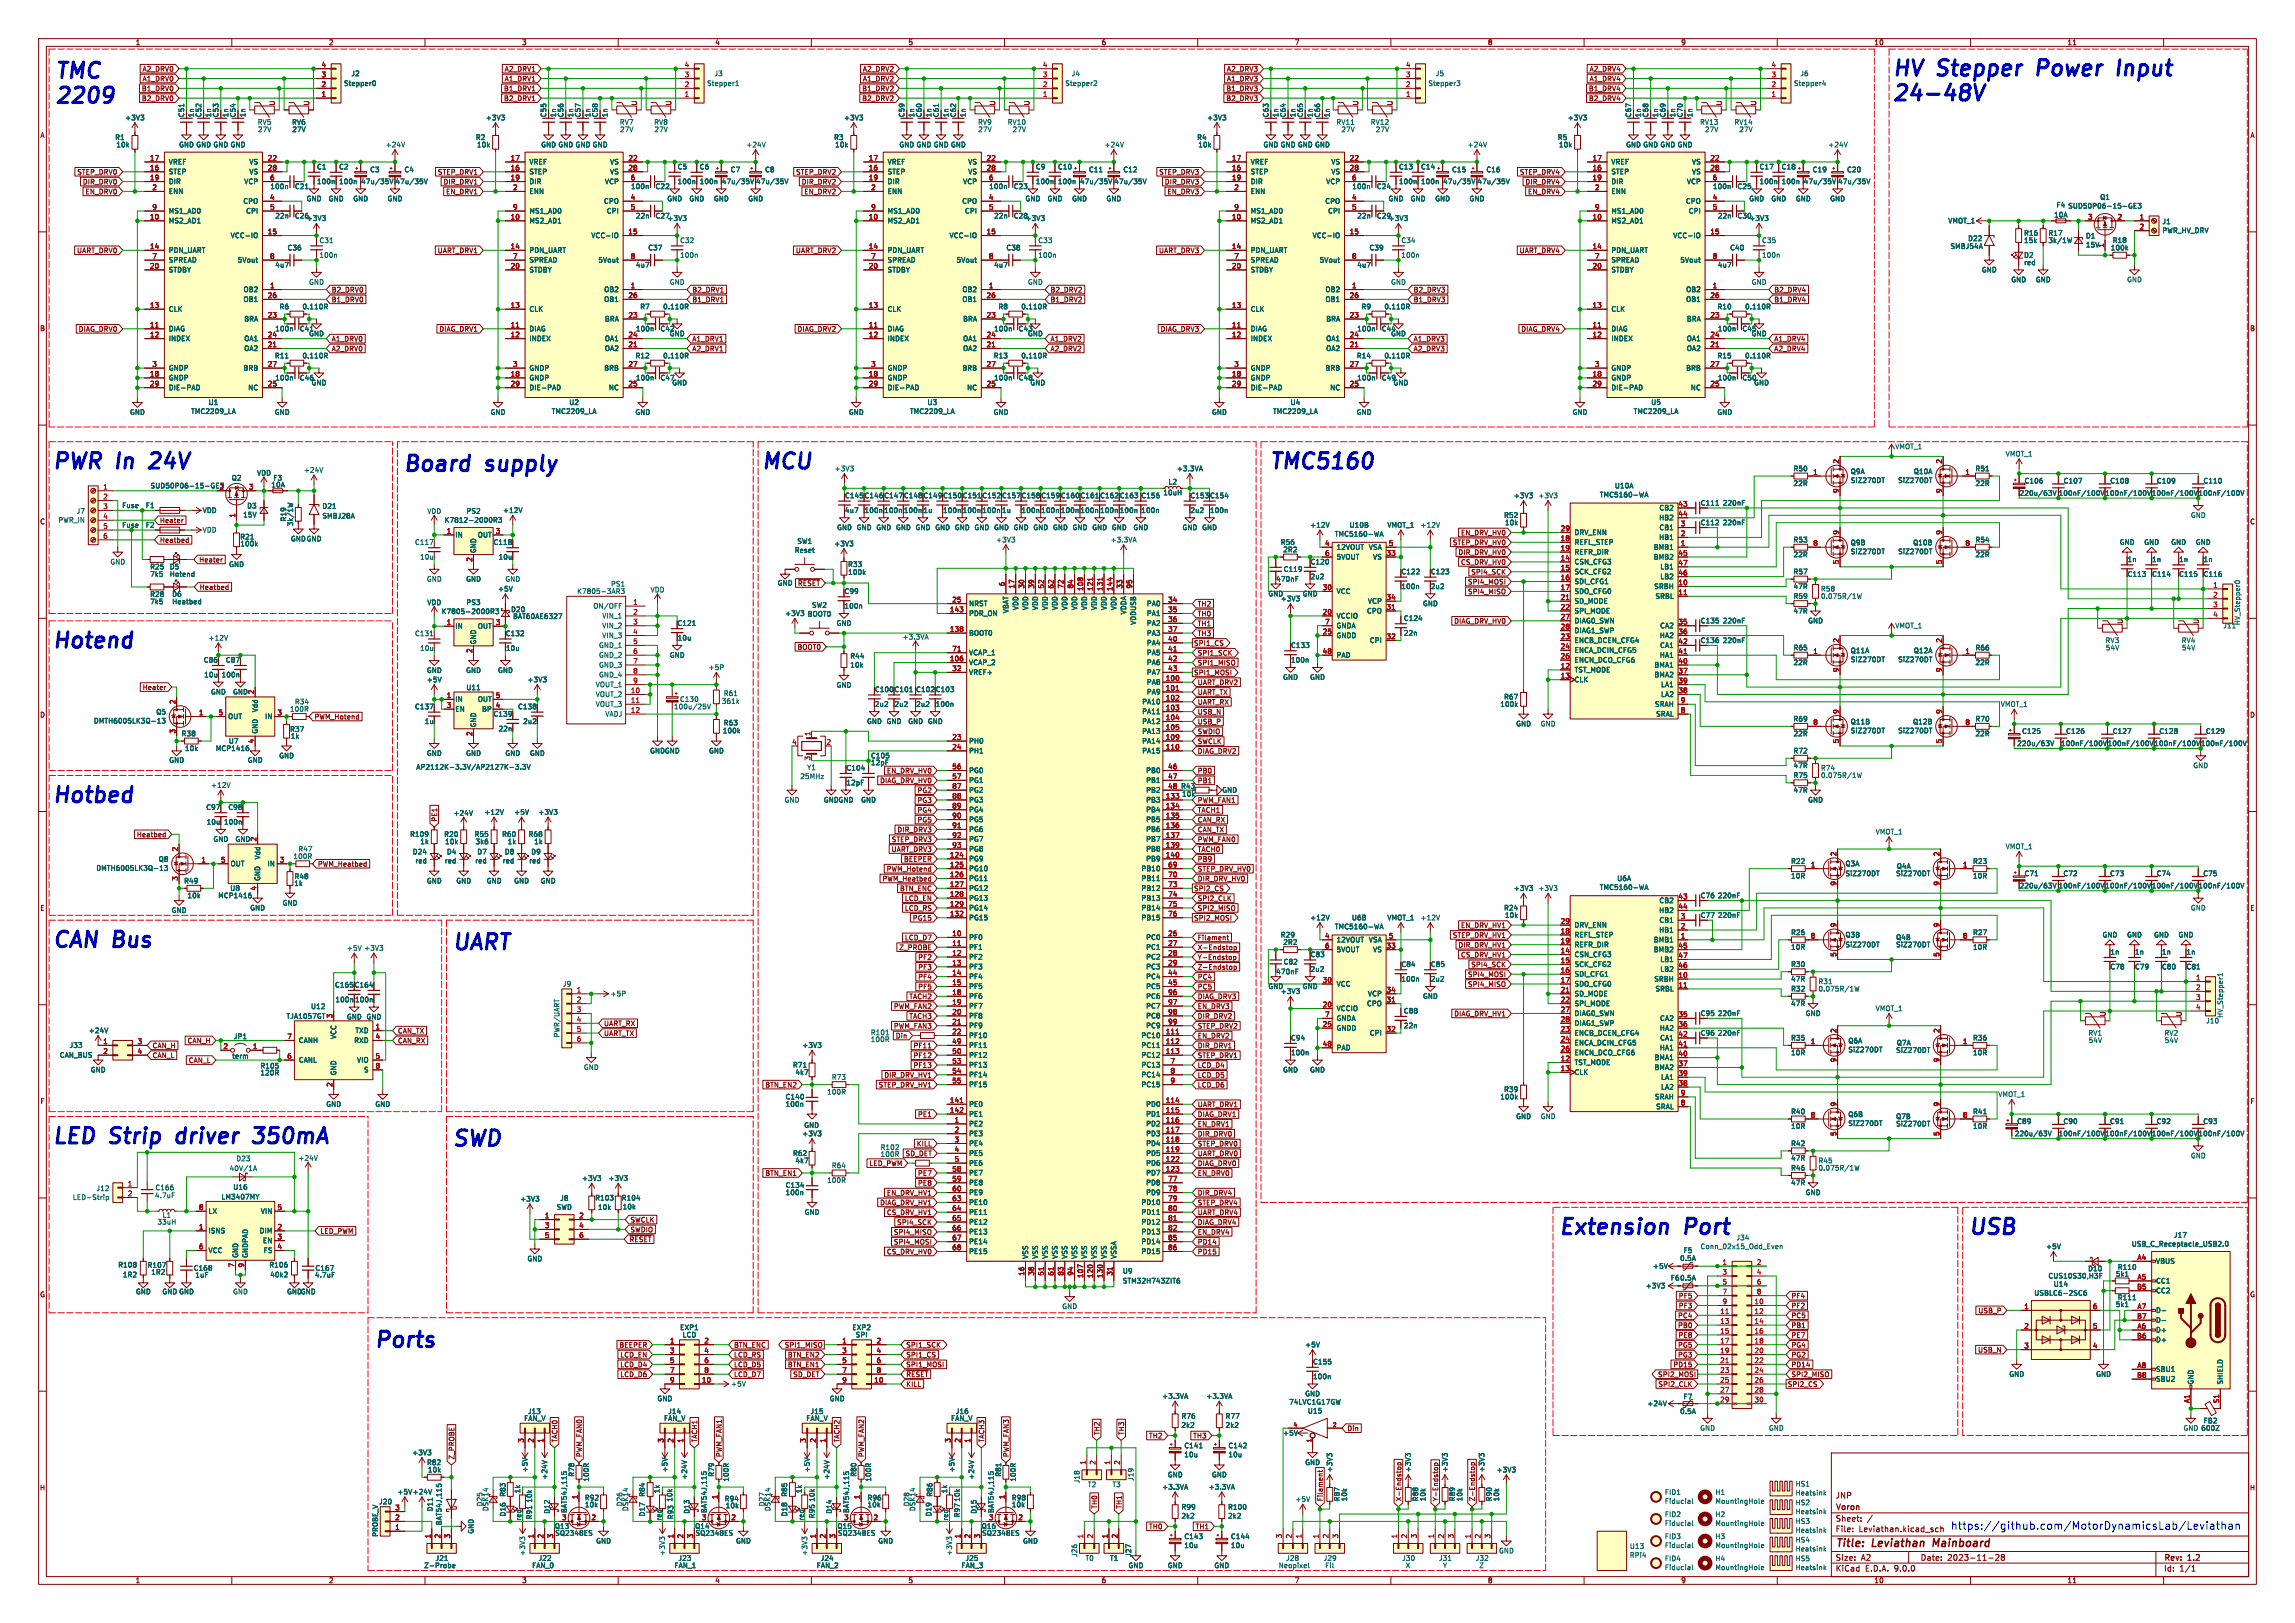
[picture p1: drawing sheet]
<svg xmlns="http://www.w3.org/2000/svg" width="594mm" height="420mm" viewBox="0 0 594 420" stroke-linecap="round" stroke-linejoin="round" font-family="sans-serif">
<defs><g id="words">
<g font-size="5.6" fill="#0000c2">
<text x="14" y="20.6">TMC</text>
<text x="489.6" y="20">HV Stepper</text>
<text x="529.2" y="20">Power</text>
<text x="551.5" y="20">Input</text>
<text x="14" y="27.1">2209</text>
<text x="489.6" y="26.4">24-48V</text>
<text x="13.3" y="121.7">PWR</text>
<text x="30.6" y="121.7">In</text>
<text x="40.7" y="121.7">24V</text>
<text x="104.1" y="122.3">Board</text>
<text x="126.1" y="122.3">supply</text>
<text x="196.8" y="121.7">MCU</text>
<text x="328.3" y="121.7">TMC5160</text>
<text x="13.3" y="168">Hotend</text>
<text x="13.3" y="208">Hotbed</text>
<text x="13.3" y="245.5">CAN Bus</text>
<text x="116.8" y="246.1">UART</text>
<text x="13.3" y="296.3">LED</text>
<text x="47.6" y="296.3">driver</text>
<text x="69.2" y="296.3">350mA</text>
<text x="116.8" y="296.9">SWD</text>
<text x="403.2" y="319.8">Extension</text>
<text x="436.4" y="319.8">Port</text>
<text x="509.3" y="319.8">USB</text>
<text x="96.6" y="349">Ports</text>
</g>
<text font-size="5.6" fill="#009600" x="28.8" y="296.3">Strip</text>
<text font-size="2.8" fill="#0000c2" x="504.8" y="396">https://github.com/MotorDynamicsLab/Leviathan</text>
<g font-size="2.8" fill="#840000">
<text x="475" y="400.9">Title:</text>
<text x="484.7" y="400.9">Leviathan</text>
<text x="501.2" y="400.9">Mainboard</text>
</g>
<g font-size="2.1" fill="#840000">
<text x="475" y="388">JNP</text>
<text x="475" y="394">Sheet:</text>
<text x="475" y="391.2">Voron</text>
<text x="475" y="396.7">File:</text>
<text x="481.1" y="396.7">Leviathan.kicad_sch</text>
<text x="475" y="406.9">KiCad</text>
<text x="475" y="404.1">Size:</text>
<text x="481.7" y="404.1">A2</text>
<text x="482.7" y="406.9">E.D.A.</text>
<text x="490.3" y="406.9">9.0.0</text>
<text x="497" y="404.1">Date:</text>
<text x="504" y="404.1">2023-11-28</text>
<text x="560" y="404.3">Rev:</text>
<text x="560" y="406.9">Id:</text>
<text x="564.1" y="406.9">1/1</text>
<text x="566.4" y="404.3">1.2</text>
</g>
<g font-size="1.8" fill="#840000">
<text x="35" y="11.9">1</text>
<text x="85" y="11.9">2</text>
<text x="135" y="11.9">3</text>
<text x="185" y="11.9">4</text>
<text x="235" y="11.9">5</text>
<text x="285" y="11.9">6</text>
<text x="335" y="11.9">7</text>
<text x="385" y="11.9">8</text>
<text x="435" y="11.9">9</text>
<text x="485" y="11.9">10</text>
<text x="535" y="11.9">11</text>
<text x="36.6" y="23.8">B1_DRV0</text>
<text x="36.8" y="21.3">A1_DRV0</text>
<text x="36.8" y="18.7">A2_DRV0</text>
<text x="130.3" y="23.8">B1_DRV1</text>
<text x="130.5" y="18.7">A2_DRV1</text>
<text x="130.5" y="21.3">A1_DRV1</text>
<text x="223" y="23.8">B1_DRV2</text>
<text x="223.2" y="18.7">A2_DRV2</text>
<text x="223.2" y="21.3">A1_DRV2</text>
<text x="317.3" y="23.8">B1_DRV3</text>
<text x="317.4" y="18.7">A2_DRV3</text>
<text x="317.4" y="21.3">A1_DRV3</text>
<text x="411.1" y="23.8">B1_DRV4</text>
<text x="411.3" y="18.7">A2_DRV4</text>
<text x="411.3" y="21.3">A1_DRV4</text>
<text x="36.6" y="26.4">B2_DRV0</text>
<text x="71.3" y="27.4" transform="rotate(-90 71.3 27.4)">U</text>
<text x="80.2" y="27.4" transform="rotate(-90 80.2 27.4)">U</text>
<text x="130.3" y="26.4">B2_DRV1</text>
<text x="165.1" y="27.4" transform="rotate(-90 165.1 27.4)">U</text>
<text x="174" y="27.4" transform="rotate(-90 174 27.4)">U</text>
<text x="223" y="26.4">B2_DRV2</text>
<text x="257.8" y="27.4" transform="rotate(-90 257.8 27.4)">U</text>
<text x="266.7" y="27.4" transform="rotate(-90 266.7 27.4)">U</text>
<text x="317.3" y="26.4">B2_DRV3</text>
<text x="351.8" y="27.4" transform="rotate(-90 351.8 27.4)">U</text>
<text x="360.7" y="27.4" transform="rotate(-90 360.7 27.4)">U</text>
<text x="411.1" y="26.4">B2_DRV4</text>
<text x="445.9" y="27.4" transform="rotate(-90 445.9 27.4)">U</text>
<text x="454.8" y="27.4" transform="rotate(-90 454.8 27.4)">U</text>
<text x="10.3" y="35.9">A</text>
<text x="47.9" y="30.5" transform="rotate(-90 47.9 30.5)">C51</text>
<text x="52.3" y="30.5" transform="rotate(-90 52.3 30.5)">C52</text>
<text x="56.7" y="30.5" transform="rotate(-90 56.7 30.5)">C53</text>
<text x="61.2" y="30.5" transform="rotate(-90 61.2 30.5)">C54</text>
<text x="141.6" y="30.5" transform="rotate(-90 141.6 30.5)">C55</text>
<text x="146" y="30.5" transform="rotate(-90 146 30.5)">C56</text>
<text x="150.5" y="30.5" transform="rotate(-90 150.5 30.5)">C57</text>
<text x="154.9" y="30.5" transform="rotate(-90 154.9 30.5)">C58</text>
<text x="234.3" y="30.5" transform="rotate(-90 234.3 30.5)">C59</text>
<text x="238.7" y="30.5" transform="rotate(-90 238.7 30.5)">C60</text>
<text x="243.2" y="30.5" transform="rotate(-90 243.2 30.5)">C61</text>
<text x="247.6" y="30.5" transform="rotate(-90 247.6 30.5)">C62</text>
<text x="328.5" y="30.5" transform="rotate(-90 328.5 30.5)">C63</text>
<text x="333" y="30.5" transform="rotate(-90 333 30.5)">C64</text>
<text x="337.4" y="30.5" transform="rotate(-90 337.4 30.5)">C65</text>
<text x="341.9" y="30.5" transform="rotate(-90 341.9 30.5)">C66</text>
<text x="422.4" y="30.5" transform="rotate(-90 422.4 30.5)">C67</text>
<text x="426.8" y="30.5" transform="rotate(-90 426.8 30.5)">C68</text>
<text x="431.3" y="30.5" transform="rotate(-90 431.3 30.5)">C69</text>
<text x="435.7" y="30.5" transform="rotate(-90 435.7 30.5)">C70</text>
<text x="582.3" y="35.9">A</text>
<text x="19.9" y="45.4">STEP_DRV0</text>
<text x="21.3" y="47.9">DIR_DRV0</text>
<text x="113.2" y="45.4">STEP_DRV1</text>
<text x="114.7" y="47.9">DIR_DRV1</text>
<text x="205.9" y="45.4">STEP_DRV2</text>
<text x="207.4" y="47.9">DIR_DRV2</text>
<text x="299.9" y="45.4">STEP_DRV3</text>
<text x="301.4" y="47.9">DIR_DRV3</text>
<text x="393.3" y="45.4">STEP_DRV4</text>
<text x="394.7" y="47.9">DIR_DRV4</text>
<text x="22" y="50.5">EN_DRV0</text>
<text x="115.3" y="50.5">EN_DRV1</text>
<text x="208" y="50.5">EN_DRV2</text>
<text x="302" y="50.5">EN_DRV3</text>
<text x="395.4" y="50.5">EN_DRV4</text>
<text x="19.8" y="65.7">UART_DRV0</text>
<text x="113.2" y="65.7">UART_DRV1</text>
<text x="205.9" y="65.7">UART_DRV2</text>
<text x="299.8" y="65.7">UART_DRV3</text>
<text x="393.2" y="65.7">UART_DRV4</text>
<text x="85.7" y="75.9">B2_DRV0</text>
<text x="179.1" y="75.9">B2_DRV1</text>
<text x="271.8" y="75.9">B2_DRV2</text>
<text x="365.8" y="75.9">B2_DRV3</text>
<text x="459.1" y="75.9">B2_DRV4</text>
<text x="85.7" y="78.4">B1_DRV0</text>
<text x="179.1" y="78.4">B1_DRV1</text>
<text x="271.8" y="78.4">B1_DRV2</text>
<text x="365.8" y="78.4">B1_DRV3</text>
<text x="459.1" y="78.4">B1_DRV4</text>
<text x="10.3" y="85.9">B</text>
<text x="20.2" y="86">DIAG_DRV0</text>
<text x="85.7" y="88.6">A1_DRV0</text>
<text x="113.6" y="86">DIAG_DRV1</text>
<text x="179.1" y="88.6">A1_DRV1</text>
<text x="206.3" y="86">DIAG_DRV2</text>
<text x="271.8" y="88.6">A1_DRV2</text>
<text x="300.3" y="86">DIAG_DRV3</text>
<text x="365.8" y="88.6">A1_DRV3</text>
<text x="393.6" y="86">DIAG_DRV4</text>
<text x="459.1" y="88.6">A1_DRV4</text>
<text x="582.3" y="85.9">B</text>
<text x="85.7" y="91.1">A2_DRV0</text>
<text x="179.1" y="91.1">A2_DRV1</text>
<text x="271.8" y="91.1">A2_DRV2</text>
<text x="365.8" y="91.1">A2_DRV3</text>
<text x="459.1" y="91.1">A2_DRV4</text>
<text x="218.6" y="129.1">C145</text>
<text x="223.7" y="129.1">C146</text>
<text x="228.7" y="129.1">C147</text>
<text x="233.8" y="129.1">C148</text>
<text x="238.9" y="129.1">C149</text>
<text x="244" y="129.1">C150</text>
<text x="254.1" y="129.1">C152</text>
<text x="259.2" y="129.1">C157</text>
<text x="264.3" y="129.1">C158</text>
<text x="274.5" y="129.1">C160</text>
<text x="279.5" y="129.1">C161</text>
<text x="284.6" y="129.1">C162</text>
<text x="289.7" y="129.1">C163</text>
<text x="295.3" y="129.1">C156</text>
<text x="308" y="129.1">C153</text>
<text x="313.1" y="129.1">C154</text>
<text x="440.1" y="131">C111</text>
<text x="10.3" y="135.9">C</text>
<text x="41.3" y="135.6">Heater</text>
<text x="440.1" y="136.1">C112</text>
<text x="582.3" y="135.9">C</text>
<text x="41.3" y="140.7">Heatbed</text>
<text x="375.9" y="141.3">STEP_DRV_HV0</text>
<text x="377.3" y="143.8">DIR_DRV_HV0</text>
<text x="378" y="138.7">EN_DRV_HV0</text>
<text x="51.4" y="145.7">Heater</text>
<text x="339.1" y="146.3">C120</text>
<text x="362.6" y="148.8">C122</text>
<text x="370.2" y="148.8">C123</text>
<text x="378" y="146.4">CS_DRV_HV0</text>
<text x="380.7" y="148.9">SPI4_SCK</text>
<text x="550.6" y="145.6">1n</text>
<text x="556.9" y="145.6">1n</text>
<text x="563.9" y="145.6">1n</text>
<text x="570.2" y="145.6">1n</text>
<text x="51.6" y="152.8">Heatbed</text>
<text x="206.4" y="151.8">~{RESET}</text>
<text x="218.4" y="153.9">C99</text>
<text x="379.8" y="154">SPI4_MISO</text>
<text x="379.8" y="151.4">SPI4_MOSI</text>
<text x="309.9" y="159.7">TH0</text>
<text x="309.9" y="157.2">TH2</text>
<text x="376.3" y="161.6">DIAG_DRV_HV0</text>
<text x="440.1" y="161.5">C135</text>
<text x="549.6" y="161.5" transform="rotate(-90 549.6 161.5)">U</text>
<text x="569.3" y="161.5" transform="rotate(-90 569.3 161.5)">U</text>
<text x="130.8" y="164.8">C132</text>
<text x="175.2" y="162.2">C121</text>
<text x="308.9" y="167.3">SPI1_CS</text>
<text x="309.9" y="164.8">TH3</text>
<text x="309.9" y="162.2">TH1</text>
<text x="334" y="167.9">C133</text>
<text x="440.1" y="166.6">C136</text>
<text x="206.3" y="168.3">BOOT0</text>
<text x="309.9" y="172.4">SPI1_MISO</text>
<text x="309.9" y="169.9">SPI1_SCK</text>
<text x="36.8" y="178.8">Heater</text>
<text x="226.3" y="179.3">C100</text>
<text x="237" y="179.3">C102</text>
<text x="242.1" y="179.3">C103</text>
<text x="308.9" y="174.9">SPI1_MOSI</text>
<text x="309.9" y="177.5">UART_DRV2</text>
<text x="10.3" y="185.9">D</text>
<text x="309.9" y="185.1">USB_N</text>
<text x="309.9" y="182.6">UART_RX</text>
<text x="309.9" y="180">UART_TX</text>
<text x="582.3" y="185.9">D</text>
<text x="81.3" y="186.4">PWM_Hotend</text>
<text x="309.9" y="190.2">SWDIO</text>
<text x="309.9" y="187.6">USB_P</text>
<text x="309.9" y="192.7">SWCLK</text>
<text x="309.9" y="195.3">DIAG_DRV2</text>
<text x="219" y="199.6">C104</text>
<text x="227.7" y="202.9">DIAG_DRV_HV0</text>
<text x="229.4" y="200.3">EN_DRV_HV0</text>
<text x="309.9" y="200.3">PB0</text>
<text x="309.9" y="202.9">PB1</text>
<text x="237.3" y="205.4">PG2</text>
<text x="237.3" y="208">PG3</text>
<text x="305.6" y="204.3">R43</text>
<text x="309.9" y="208">PWM_FAN1</text>
<text x="113.3" y="212.7" transform="rotate(-90 113.3 212.7)">PE1</text>
<text x="232.1" y="215.6">DIR_DRV3</text>
<text x="237.3" y="213">PG5</text>
<text x="237.3" y="210.5">PG4</text>
<text x="309.9" y="213">CAN_RX</text>
<text x="309.9" y="215.6">CAN_TX</text>
<text x="309.9" y="210.5">TACH1</text>
<text x="35.3" y="216.9">Heatbed</text>
<text x="230.6" y="220.7">UART_DRV3</text>
<text x="230.7" y="218.1">STEP_DRV3</text>
<text x="309.9" y="220.7">TACH0</text>
<text x="309.9" y="218.1">PWM_FAN0</text>
<text x="82.2" y="224.5">PWM_Heatbed</text>
<text x="229.4" y="225.7">PWM_Hotend</text>
<text x="233.8" y="223.2">BEEPER</text>
<text x="309.9" y="223.2">PB9</text>
<text x="309.9" y="225.7">STEP_DRV_HV0</text>
<text x="228.3" y="228.3">PWM_Heatbed</text>
<text x="232.8" y="230.8">BTN_ENC</text>
<text x="234.1" y="233.4">LCD_EN</text>
<text x="308.9" y="230.8">SPI2_CS</text>
<text x="309.9" y="233.4">SPI2_CLK</text>
<text x="309.9" y="228.3">DIR_DRV_HV0</text>
<text x="440.1" y="232.6">C76</text>
<text x="10.3" y="235.9">E</text>
<text x="234.1" y="235.9">LCD_RS</text>
<text x="236.1" y="238.4">PG15</text>
<text x="308.9" y="238.4">SPI2_MOSI</text>
<text x="309.9" y="235.9">SPI2_MISO</text>
<text x="440.1" y="237.7">C77</text>
<text x="582.3" y="235.9">E</text>
<text x="234.1" y="243.5">LCD_D7</text>
<text x="309.9" y="243.5">Filament</text>
<text x="375.9" y="242.9">STEP_DRV_HV1</text>
<text x="377.3" y="245.4">DIR_DRV_HV1</text>
<text x="378" y="240.3">EN_DRV_HV1</text>
<text x="232.6" y="246.1">Z_PROBE</text>
<text x="237.5" y="248.6">PF2</text>
<text x="237.5" y="251.1">PF3</text>
<text x="309.9" y="246.1">X-Endstop</text>
<text x="309.9" y="248.6">Y-Endstop</text>
<text x="309.9" y="251.1">Z-Endstop</text>
<text x="339.1" y="247.9">C83</text>
<text x="362.6" y="250.4">C84</text>
<text x="370.2" y="250.4">C85</text>
<text x="378" y="248">CS_DRV_HV1</text>
<text x="380.7" y="250.5">SPI4_SCK</text>
<text x="546.1" y="247.2">1n</text>
<text x="552.5" y="247.2">1n</text>
<text x="559.4" y="247.2">1n</text>
<text x="565.8" y="247.2">1n</text>
<text x="237.5" y="256.2">PF5</text>
<text x="237.5" y="253.7">PF4</text>
<text x="309.9" y="256.2">PC5</text>
<text x="309.9" y="253.7">PC4</text>
<text x="379.8" y="253">SPI4_MOSI</text>
<text x="379.8" y="255.6">SPI4_MISO</text>
<text x="231.2" y="261.3">PWM_FAN2</text>
<text x="235.2" y="263.8">TACH3</text>
<text x="235.2" y="258.8">TACH2</text>
<text x="309.9" y="263.8">DIR_DRV2</text>
<text x="309.9" y="261.3">EN_DRV3</text>
<text x="309.9" y="258.8">DIAG_DRV3</text>
<text x="376.3" y="263.2">DIAG_DRV_HV1</text>
<text x="440.1" y="263.1">C95</text>
<text x="545.2" y="263.1" transform="rotate(-90 545.2 263.1)">U</text>
<text x="564.9" y="263.1" transform="rotate(-90 564.9 263.1)">U</text>
<text x="102.9" y="267.7">CAN_TX</text>
<text x="156.2" y="265.7">UART_RX</text>
<text x="156.2" y="268.3">UART_TX</text>
<text x="231.2" y="266.4">PWM_FAN3</text>
<text x="231.7" y="268.9">Din</text>
<text x="309.9" y="266.4">STEP_DRV2</text>
<text x="309.9" y="268.9">EN_DRV2</text>
<text x="334" y="269.5">C94</text>
<text x="440.1" y="268.2">C96</text>
<text x="39.4" y="271.5">CAN_H</text>
<text x="39.4" y="274">CAN_L</text>
<text x="48.4" y="270.2">CAN_H</text>
<text x="48.7" y="275.3">CAN_L</text>
<text x="102.9" y="270.2">CAN_RX</text>
<text x="236.3" y="274">PF12</text>
<text x="236.3" y="271.5">PF11</text>
<text x="309.9" y="274">STEP_DRV1</text>
<text x="309.9" y="271.5">DIR_DRV1</text>
<text x="197.9" y="281.6">BTN_EN2</text>
<text x="227.3" y="281.6">STEP_DRV_HV1</text>
<text x="228.8" y="279.1">DIR_DRV_HV1</text>
<text x="236.3" y="276.5">PF13</text>
<text x="309.9" y="281.6">LCD_D6</text>
<text x="309.9" y="279.1">LCD_D5</text>
<text x="309.9" y="276.5">LCD_D4</text>
<text x="10.3" y="285.9">F</text>
<text x="309.9" y="286.7">UART_DRV1</text>
<text x="582.3" y="285.9">F</text>
<text x="237.5" y="289.2">PE1</text>
<text x="309.9" y="289.2">DIAG_DRV1</text>
<text x="309.9" y="291.8">EN_DRV1</text>
<text x="234.3" y="299.4">SD_DET</text>
<text x="237.2" y="296.9">KILL</text>
<text x="309.9" y="294.3">DIR_DRV0</text>
<text x="309.9" y="296.9">STEP_DRV0</text>
<text x="309.9" y="299.4">UART_DRV0</text>
<text x="197.9" y="304.5">BTN_EN1</text>
<text x="224.9" y="301.9">LED_PWM</text>
<text x="237.5" y="304.5">PE7</text>
<text x="309.9" y="304.5">EN_DRV0</text>
<text x="309.9" y="301.9">DIAG_DRV0</text>
<text x="229.4" y="309.6">EN_DRV_HV1</text>
<text x="237.5" y="307">PE8</text>
<text x="309.9" y="309.6">DIR_DRV4</text>
<text x="163.1" y="316.5">SWCLK</text>
<text x="227.7" y="312.1">DIAG_DRV_HV1</text>
<text x="229.4" y="314.6">CS_DRV_HV1</text>
<text x="232.1" y="317.2">SPI4_SCK</text>
<text x="309.9" y="317.2">DIAG_DRV4</text>
<text x="309.9" y="312.1">STEP_DRV4</text>
<text x="309.9" y="314.6">UART_DRV4</text>
<text x="82.8" y="319.5">LED_PWM</text>
<text x="162.8" y="321.6">~{RESET}</text>
<text x="163.1" y="319.1">SWDIO</text>
<text x="231.2" y="322.3">SPI4_MOSI</text>
<text x="231.2" y="319.7">SPI4_MISO</text>
<text x="309.9" y="319.7">EN_DRV4</text>
<text x="309.9" y="322.3">PD14</text>
<text x="229.4" y="324.8">CS_DRV_HV0</text>
<text x="309.9" y="324.8">PD15</text>
<text x="10.3" y="335.9">G</text>
<text x="582.3" y="335.9">G</text>
<text x="434.2" y="341.3">PC4</text>
<text x="434.4" y="336.2">PF5</text>
<text x="434.4" y="338.8">PF3</text>
<text x="463.5" y="338.8">PF2</text>
<text x="463.5" y="336.2">PF4</text>
<text x="463.5" y="341.3">PC5</text>
<text x="511.9" y="340">USB_P</text>
<text x="434.2" y="343.9">PB0</text>
<text x="434.3" y="346.4">PE8</text>
<text x="463.5" y="346.4">PE7</text>
<text x="463.5" y="343.9">PB1</text>
<text x="160.2" y="348.9">BEEPER</text>
<text x="160.4" y="351.5">LCD_EN</text>
<text x="189.9" y="348.9">BTN_ENC</text>
<text x="189.9" y="351.5">LCD_RS</text>
<text x="203" y="348.9">SPI1_MISO</text>
<text x="203.8" y="351.5">BTN_EN2</text>
<text x="234.4" y="348.9">SPI1_SCK</text>
<text x="234.4" y="351.5">SPI1_CS</text>
<text x="339.7" y="353.3">C155</text>
<text x="434.2" y="348.9">PG5</text>
<text x="434.2" y="351.5">PG3</text>
<text x="463.5" y="348.9">PG4</text>
<text x="463.5" y="351.5">PG2</text>
<text x="511.8" y="350.2">USB_N</text>
<text x="160.4" y="354">LCD_D4</text>
<text x="160.4" y="356.6">LCD_D6</text>
<text x="189.9" y="354">LCD_D5</text>
<text x="189.9" y="356.6">LCD_D7</text>
<text x="203.8" y="354">BTN_EN1</text>
<text x="205.2" y="356.6">SD_DET</text>
<text x="234.4" y="359.1">KILL</text>
<text x="234.4" y="354">SPI1_MOSI</text>
<text x="234.4" y="356.6">~{RESET}</text>
<text x="429" y="356.6">SPI2_MOSI</text>
<text x="429.1" y="359.1">SPI2_CLK</text>
<text x="433" y="354">PD15</text>
<text x="462.6" y="359.1">SPI2_CS</text>
<text x="463.5" y="356.6">SPI2_MISO</text>
<text x="463.5" y="354">PD14</text>
<text x="284.8" y="371.5" transform="rotate(-90 284.8 371.5)">TH2</text>
<text x="291.1" y="371.5" transform="rotate(-90 291.1 371.5)">TH3</text>
<text x="348.6" y="370.5">Din</text>
<text x="117.8" y="377.8" transform="rotate(-90 117.8 377.8)">Z_PROBE</text>
<text x="144.5" y="373.4" transform="rotate(-90 144.5 373.4)">TACH0</text>
<text x="150.8" y="377.2" transform="rotate(-90 150.8 377.2)">PWM_FAN0</text>
<text x="180.7" y="373.4" transform="rotate(-90 180.7 373.4)">TACH1</text>
<text x="187" y="377.2" transform="rotate(-90 187 377.2)">PWM_FAN1</text>
<text x="217.5" y="373.4" transform="rotate(-90 217.5 373.4)">TACH2</text>
<text x="223.8" y="377.2" transform="rotate(-90 223.8 377.2)">PWM_FAN2</text>
<text x="255" y="373.4" transform="rotate(-90 255 373.4)">TACH3</text>
<text x="261.3" y="377.2" transform="rotate(-90 261.3 377.2)">PWM_FAN3</text>
<text x="297.3" y="372.4">TH2</text>
<text x="308.7" y="372.4">TH3</text>
<text x="10.2" y="385.9">H</text>
<text x="170.9" y="386.5" transform="rotate(-90 170.9 386.5)">1k</text>
<text x="207.7" y="386.5" transform="rotate(-90 207.7 386.5)">1k</text>
<text x="342.6" y="388.6" transform="rotate(-90 342.6 388.6)">Filament</text>
<text x="362.9" y="388.6" transform="rotate(-90 362.9 388.6)">X-Endstop</text>
<text x="372.4" y="388.6" transform="rotate(-90 372.4 388.6)">Y-Endstop</text>
<text x="382" y="388.6" transform="rotate(-90 382 388.6)">Z-Endstop</text>
<text x="582.2" y="385.9">H</text>
<text x="284.2" y="390.5" transform="rotate(-90 284.2 390.5)">TH0</text>
<text x="290.5" y="390.5" transform="rotate(-90 290.5 390.5)">TH1</text>
<text x="297.3" y="395.9">TH0</text>
<text x="309.3" y="395.9">TH1</text>
<text x="35" y="409.9">1</text>
<text x="85" y="409.9">2</text>
<text x="135" y="409.9">3</text>
<text x="185" y="409.9">4</text>
<text x="235" y="409.9">5</text>
<text x="285" y="409.9">6</text>
<text x="335" y="409.9">7</text>
<text x="385" y="409.9">8</text>
<text x="435" y="409.9">9</text>
<text x="485" y="409.9">10</text>
<text x="535" y="409.9">11</text>
</g>
<g font-size="1.8" fill="#a90000">
<text x="83.1" y="17.5">4</text>
<text x="177.1" y="17.5">4</text>
<text x="269.8" y="17.5">4</text>
<text x="363.8" y="17.5">4</text>
<text x="458.4" y="17.5">4</text>
<text x="83.1" y="22.6">2</text>
<text x="83.1" y="20.1">3</text>
<text x="177.1" y="22.6">2</text>
<text x="177.1" y="20.1">3</text>
<text x="269.8" y="22.6">2</text>
<text x="269.8" y="20.1">3</text>
<text x="363.8" y="22.6">2</text>
<text x="363.8" y="20.1">3</text>
<text x="458.4" y="22.6">2</text>
<text x="458.4" y="20.1">3</text>
<text x="83.1" y="25.1">1</text>
<text x="177.1" y="25.1">1</text>
<text x="269.8" y="25.1">1</text>
<text x="363.8" y="25.1">1</text>
<text x="458.4" y="25.1">1</text>
<text x="38.7" y="41.7">17</text>
<text x="69.2" y="41.7">22</text>
<text x="132" y="41.7">17</text>
<text x="162.5" y="41.7">22</text>
<text x="224.7" y="41.7">17</text>
<text x="255.2" y="41.7">22</text>
<text x="318.7" y="41.7">17</text>
<text x="349.2" y="41.7">22</text>
<text x="412.1" y="41.7">17</text>
<text x="442.6" y="41.7">22</text>
<text x="38.7" y="44.2">16</text>
<text x="38.7" y="46.7">19</text>
<text x="69.2" y="44.2">28</text>
<text x="69.8" y="46.7">6</text>
<text x="132" y="44.2">16</text>
<text x="132" y="46.7">19</text>
<text x="162.5" y="44.2">28</text>
<text x="163.1" y="46.7">6</text>
<text x="224.7" y="44.2">16</text>
<text x="224.7" y="46.7">19</text>
<text x="255.2" y="44.2">28</text>
<text x="255.8" y="46.7">6</text>
<text x="318.7" y="44.2">16</text>
<text x="318.7" y="46.7">19</text>
<text x="349.2" y="44.2">28</text>
<text x="349.8" y="46.7">6</text>
<text x="412.1" y="44.2">16</text>
<text x="412.1" y="46.7">19</text>
<text x="442.6" y="44.2">28</text>
<text x="443.2" y="46.7">6</text>
<text x="39.3" y="49.3">2</text>
<text x="69.8" y="51.8">4</text>
<text x="132.6" y="49.3">2</text>
<text x="163.1" y="51.8">4</text>
<text x="225.4" y="49.3">2</text>
<text x="255.8" y="51.8">4</text>
<text x="319.3" y="49.3">2</text>
<text x="349.8" y="51.8">4</text>
<text x="412.7" y="49.3">2</text>
<text x="443.2" y="51.8">4</text>
<text x="38.7" y="56.9">10</text>
<text x="39.3" y="54.4">9</text>
<text x="69.8" y="54.4">5</text>
<text x="132" y="56.9">10</text>
<text x="132.6" y="54.4">9</text>
<text x="163.1" y="54.4">5</text>
<text x="224.7" y="56.9">10</text>
<text x="225.4" y="54.4">9</text>
<text x="255.8" y="54.4">5</text>
<text x="318.7" y="56.9">10</text>
<text x="319.3" y="54.4">9</text>
<text x="349.8" y="54.4">5</text>
<text x="412.1" y="56.9">10</text>
<text x="412.7" y="54.4">9</text>
<text x="443.2" y="54.4">5</text>
<text x="540.3" y="56.9">3</text>
<text x="547.9" y="56.9">2</text>
<text x="553.6" y="56.9">1</text>
<text x="553.6" y="59.4">2</text>
<text x="38.7" y="64.5">14</text>
<text x="69.2" y="60.7">15</text>
<text x="132" y="64.5">14</text>
<text x="162.5" y="60.7">15</text>
<text x="224.7" y="64.5">14</text>
<text x="255.2" y="60.7">15</text>
<text x="318.7" y="64.5">14</text>
<text x="349.2" y="60.7">15</text>
<text x="412.1" y="64.5">14</text>
<text x="442.6" y="60.7">15</text>
<text x="544.6" y="64.2" transform="rotate(-90 544.6 64.2)">1</text>
<text x="38.7" y="69.6">20</text>
<text x="39.3" y="67.1">7</text>
<text x="69.8" y="67.1">8</text>
<text x="132" y="69.6">20</text>
<text x="132.6" y="67.1">7</text>
<text x="163.1" y="67.1">8</text>
<text x="224.7" y="69.6">20</text>
<text x="225.4" y="67.1">7</text>
<text x="255.8" y="67.1">8</text>
<text x="318.7" y="69.6">20</text>
<text x="319.3" y="67.1">7</text>
<text x="349.8" y="67.1">8</text>
<text x="412.1" y="69.6">20</text>
<text x="412.7" y="67.1">7</text>
<text x="443.2" y="67.1">8</text>
<text x="69.2" y="77.2">26</text>
<text x="69.8" y="74.7">1</text>
<text x="162.5" y="77.2">26</text>
<text x="163.1" y="74.7">1</text>
<text x="255.2" y="77.2">26</text>
<text x="255.8" y="74.7">1</text>
<text x="349.2" y="77.2">26</text>
<text x="349.8" y="74.7">1</text>
<text x="442.6" y="77.2">26</text>
<text x="443.2" y="74.7">1</text>
<text x="38.7" y="79.8">13</text>
<text x="69.2" y="82.3">23</text>
<text x="132" y="79.8">13</text>
<text x="162.5" y="82.3">23</text>
<text x="224.7" y="79.8">13</text>
<text x="255.2" y="82.3">23</text>
<text x="318.7" y="79.8">13</text>
<text x="349.2" y="82.3">23</text>
<text x="412.1" y="79.8">13</text>
<text x="442.6" y="82.3">23</text>
<text x="38.7" y="84.8">11</text>
<text x="38.7" y="87.4">12</text>
<text x="69.2" y="87.4">24</text>
<text x="69.2" y="89.9">21</text>
<text x="132" y="84.8">11</text>
<text x="132" y="87.4">12</text>
<text x="162.5" y="87.4">24</text>
<text x="162.5" y="89.9">21</text>
<text x="224.7" y="84.8">11</text>
<text x="224.7" y="87.4">12</text>
<text x="255.2" y="87.4">24</text>
<text x="255.2" y="89.9">21</text>
<text x="318.7" y="84.8">11</text>
<text x="318.7" y="87.4">12</text>
<text x="349.2" y="87.4">24</text>
<text x="349.2" y="89.9">21</text>
<text x="412.1" y="84.8">11</text>
<text x="412.1" y="87.4">12</text>
<text x="442.6" y="87.4">24</text>
<text x="442.6" y="89.9">21</text>
<text x="39.3" y="95">3</text>
<text x="69.2" y="95">27</text>
<text x="132.6" y="95">3</text>
<text x="162.5" y="95">27</text>
<text x="225.4" y="95">3</text>
<text x="255.2" y="95">27</text>
<text x="319.3" y="95">3</text>
<text x="349.2" y="95">27</text>
<text x="412.7" y="95">3</text>
<text x="442.6" y="95">27</text>
<text x="38.7" y="97.5">18</text>
<text x="38.7" y="100.1">29</text>
<text x="69.2" y="100.1">25</text>
<text x="132" y="97.5">18</text>
<text x="132" y="100.1">29</text>
<text x="162.5" y="100.1">25</text>
<text x="224.7" y="97.5">18</text>
<text x="224.7" y="100.1">29</text>
<text x="255.2" y="100.1">25</text>
<text x="318.7" y="97.5">18</text>
<text x="318.7" y="100.1">29</text>
<text x="349.2" y="100.1">25</text>
<text x="412.1" y="97.5">18</text>
<text x="412.1" y="100.1">29</text>
<text x="442.6" y="100.1">25</text>
<text x="469.2" y="122.9">1</text>
<text x="476" y="120.1" transform="rotate(-90 476 120.1)">2</text>
<text x="502.7" y="120.1" transform="rotate(-90 502.7 120.1)">2</text>
<text x="508.6" y="122.9">1</text>
<text x="26.6" y="126.7">1</text>
<text x="26.6" y="129.3">2</text>
<text x="26.6" y="131.8">3</text>
<text x="56.7" y="126.7">2</text>
<text x="64.3" y="126.7">3</text>
<text x="434.3" y="131.2">43</text>
<text x="476" y="127.7" transform="rotate(-90 476 127.7)">9</text>
<text x="502.7" y="127.7" transform="rotate(-90 502.7 127.7)">9</text>
<text x="26.6" y="134.4">4</text>
<text x="26.6" y="136.9">5</text>
<text x="61" y="134.1" transform="rotate(-90 61 134.1)">1</text>
<text x="403.8" y="137.5">29</text>
<text x="434.3" y="133.7">44</text>
<text x="434.9" y="136.3">3</text>
<text x="26.6" y="139.4">6</text>
<text x="115.5" y="138.2">1</text>
<text x="128.2" y="138.2">3</text>
<text x="342.8" y="141.4">4</text>
<text x="342.8" y="143.9">6</text>
<text x="358.7" y="143.9">33</text>
<text x="359.3" y="141.4">5</text>
<text x="403.8" y="140.1">18</text>
<text x="403.8" y="142.6">19</text>
<text x="434.3" y="143.9">45</text>
<text x="434.9" y="138.8">2</text>
<text x="434.9" y="141.4">1</text>
<text x="469.2" y="141.4">8</text>
<text x="476" y="138.5" transform="rotate(-90 476 138.5)">9</text>
<text x="502.7" y="138.5" transform="rotate(-90 502.7 138.5)">9</text>
<text x="508.6" y="141.4">8</text>
<text x="122.3" y="145.5" transform="rotate(-90 122.3 145.5)">2</text>
<text x="403.8" y="145.2">14</text>
<text x="403.8" y="147.7">15</text>
<text x="434.3" y="146.4">47</text>
<text x="434.3" y="149">46</text>
<text x="476" y="146.1" transform="rotate(-90 476 146.1)">5</text>
<text x="502.7" y="146.1" transform="rotate(-90 502.7 146.1)">5</text>
<text x="246.3" y="156">25</text>
<text x="260.1" y="151.8" transform="rotate(-90 260.1 151.8)">6</text>
<text x="262.6" y="152.4" transform="rotate(-90 262.6 152.4)">17</text>
<text x="265.2" y="152.4" transform="rotate(-90 265.2 152.4)">30</text>
<text x="267.7" y="152.4" transform="rotate(-90 267.7 152.4)">39</text>
<text x="270.3" y="152.4" transform="rotate(-90 270.3 152.4)">52</text>
<text x="272.8" y="152.4" transform="rotate(-90 272.8 152.4)">62</text>
<text x="275.3" y="152.4" transform="rotate(-90 275.3 152.4)">72</text>
<text x="277.9" y="152.4" transform="rotate(-90 277.9 152.4)">84</text>
<text x="280.4" y="153" transform="rotate(-90 280.4 153)">108</text>
<text x="283" y="153" transform="rotate(-90 283 153)">121</text>
<text x="285.5" y="153" transform="rotate(-90 285.5 153)">131</text>
<text x="288" y="153" transform="rotate(-90 288 153)">144</text>
<text x="290.6" y="152.4" transform="rotate(-90 290.6 152.4)">33</text>
<text x="293.1" y="152.4" transform="rotate(-90 293.1 152.4)">95</text>
<text x="302.2" y="156">34</text>
<text x="342.2" y="152.8">30</text>
<text x="358.7" y="155.3">34</text>
<text x="403.8" y="150.2">16</text>
<text x="403.8" y="152.8">17</text>
<text x="403.8" y="155.3">21</text>
<text x="434.3" y="151.5">10</text>
<text x="434.3" y="154.1">11</text>
<text x="572.7" y="152.1">1</text>
<text x="572.7" y="154.7">2</text>
<text x="115.5" y="161.8">1</text>
<text x="128.2" y="161.8">3</text>
<text x="163.8" y="156.6">1</text>
<text x="163.8" y="159.1">2</text>
<text x="163.8" y="161.7">3</text>
<text x="245.7" y="158.5">143</text>
<text x="302.2" y="158.5">35</text>
<text x="302.2" y="161">36</text>
<text x="342.2" y="159.1">20</text>
<text x="342.8" y="161.7">7</text>
<text x="358.7" y="157.9">31</text>
<text x="403.8" y="157.9">22</text>
<text x="403.8" y="160.4">27</text>
<text x="434.3" y="161.7">35</text>
<text x="572.7" y="157.2">3</text>
<text x="572.7" y="159.8">4</text>
<text x="163.8" y="164.2">4</text>
<text x="163.8" y="166.8">5</text>
<text x="245.7" y="163.6">138</text>
<text x="302.2" y="163.6">37</text>
<text x="302.2" y="166.1">40</text>
<text x="342.2" y="164.2">25</text>
<text x="358.7" y="165.5">32</text>
<text x="403.8" y="162.9">28</text>
<text x="403.8" y="165.5">23</text>
<text x="434.3" y="164.2">36</text>
<text x="434.3" y="166.8">42</text>
<text x="476" y="166.4" transform="rotate(-90 476 166.4)">2</text>
<text x="502.7" y="166.4" transform="rotate(-90 502.7 166.4)">2</text>
<text x="122.3" y="169.1" transform="rotate(-90 122.3 169.1)">2</text>
<text x="163.8" y="169.3">6</text>
<text x="163.8" y="171.8">7</text>
<text x="245.7" y="171.2">106</text>
<text x="246.3" y="168.7">71</text>
<text x="246.3" y="173.7">32</text>
<text x="302.2" y="168.7">41</text>
<text x="302.2" y="171.2">42</text>
<text x="302.2" y="173.7">43</text>
<text x="342.2" y="169.3">48</text>
<text x="403.8" y="168">24</text>
<text x="403.8" y="170.6">26</text>
<text x="403.8" y="173.1">12</text>
<text x="434.3" y="169.3">41</text>
<text x="434.3" y="171.8">40</text>
<text x="469.2" y="169.3">1</text>
<text x="508.6" y="169.3">1</text>
<text x="65.8" y="179.8" transform="rotate(-90 65.8 179.8)">2</text>
<text x="163.2" y="179.5">10</text>
<text x="163.8" y="174.4">8</text>
<text x="163.8" y="176.9">9</text>
<text x="301.6" y="176.3">100</text>
<text x="301.6" y="178.8">101</text>
<text x="403.8" y="175.6">13</text>
<text x="434.3" y="174.4">37</text>
<text x="434.3" y="176.9">39</text>
<text x="434.3" y="179.5">38</text>
<text x="476" y="174.1" transform="rotate(-90 476 174.1)">9</text>
<text x="502.7" y="174.1" transform="rotate(-90 502.7 174.1)">9</text>
<text x="45.5" y="182.3" transform="rotate(-90 45.5 182.3)">2</text>
<text x="51.4" y="185.2">1</text>
<text x="56.4" y="185.2">5</text>
<text x="71.7" y="185.2">3</text>
<text x="115.5" y="180.7">1</text>
<text x="115.5" y="183.3">3</text>
<text x="128.2" y="180.7">5</text>
<text x="128.2" y="183.3">4</text>
<text x="163.2" y="182">11</text>
<text x="163.2" y="184.5">12</text>
<text x="301.6" y="181.4">102</text>
<text x="301.6" y="183.9">103</text>
<text x="434.9" y="182">9</text>
<text x="434.9" y="184.5">8</text>
<text x="476" y="184.9" transform="rotate(-90 476 184.9)">9</text>
<text x="502.7" y="184.9" transform="rotate(-90 502.7 184.9)">9</text>
<text x="45.5" y="189.9" transform="rotate(-90 45.5 189.9)">3</text>
<text x="122.3" y="190.6" transform="rotate(-90 122.3 190.6)">2</text>
<text x="209.8" y="190.6" transform="rotate(-90 209.8 190.6)">1</text>
<text x="246.3" y="191.5">23</text>
<text x="301.6" y="186.4">104</text>
<text x="301.6" y="189">105</text>
<text x="301.6" y="191.5">109</text>
<text x="469.2" y="187.7">8</text>
<text x="508.6" y="187.7">8</text>
<text x="65.8" y="192.5" transform="rotate(-90 65.8 192.5)">4</text>
<text x="204.9" y="192.8">4</text>
<text x="209.8" y="196.9" transform="rotate(-90 209.8 196.9)">3</text>
<text x="213.8" y="192.8">2</text>
<text x="246.3" y="194.1">24</text>
<text x="301.6" y="194.1">110</text>
<text x="476" y="192.5" transform="rotate(-90 476 192.5)">5</text>
<text x="502.7" y="192.5" transform="rotate(-90 502.7 192.5)">5</text>
<text x="246.3" y="199.1">56</text>
<text x="246.3" y="201.7">57</text>
<text x="302.2" y="199.1">46</text>
<text x="302.2" y="201.7">47</text>
<text x="246.3" y="204.2">87</text>
<text x="246.3" y="206.8">88</text>
<text x="246.3" y="209.3">89</text>
<text x="301.6" y="206.8">133</text>
<text x="301.6" y="209.3">134</text>
<text x="302.2" y="204.2">48</text>
<text x="246.3" y="211.8">90</text>
<text x="246.3" y="214.4">91</text>
<text x="301.6" y="211.8">135</text>
<text x="301.6" y="214.4">136</text>
<text x="46.1" y="220.4" transform="rotate(-90 46.1 220.4)">2</text>
<text x="66.4" y="217.9" transform="rotate(-90 66.4 217.9)">2</text>
<text x="245.7" y="222">124</text>
<text x="246.3" y="216.9">92</text>
<text x="246.3" y="219.5">93</text>
<text x="301.6" y="216.9">137</text>
<text x="301.6" y="219.5">139</text>
<text x="301.6" y="222">140</text>
<text x="475.4" y="221.7" transform="rotate(-90 475.4 221.7)">2</text>
<text x="502" y="221.7" transform="rotate(-90 502 221.7)">2</text>
<text x="52" y="223.3">1</text>
<text x="57.1" y="223.3">5</text>
<text x="72.3" y="223.3">3</text>
<text x="245.7" y="224.5">125</text>
<text x="245.7" y="227.1">126</text>
<text x="302.2" y="224.5">69</text>
<text x="302.2" y="227.1">70</text>
<text x="468.6" y="224.5">1</text>
<text x="507.9" y="224.5">1</text>
<text x="46.1" y="228" transform="rotate(-90 46.1 228)">3</text>
<text x="66.4" y="230.6" transform="rotate(-90 66.4 230.6)">4</text>
<text x="245.7" y="229.6">127</text>
<text x="245.7" y="232.2">128</text>
<text x="302.2" y="229.6">73</text>
<text x="302.2" y="232.2">74</text>
<text x="434.3" y="232.8">43</text>
<text x="475.4" y="229.3" transform="rotate(-90 475.4 229.3)">9</text>
<text x="502" y="229.3" transform="rotate(-90 502 229.3)">9</text>
<text x="245.7" y="234.7">129</text>
<text x="245.7" y="237.2">132</text>
<text x="302.2" y="234.7">75</text>
<text x="302.2" y="237.2">76</text>
<text x="403.8" y="239.1">29</text>
<text x="434.3" y="235.3">44</text>
<text x="434.9" y="237.9">3</text>
<text x="246.3" y="242.3">10</text>
<text x="246.3" y="244.9">11</text>
<text x="302.2" y="242.3">26</text>
<text x="302.2" y="244.9">27</text>
<text x="342.8" y="243">4</text>
<text x="342.8" y="245.5">6</text>
<text x="358.7" y="245.5">33</text>
<text x="359.3" y="243">5</text>
<text x="403.8" y="241.7">18</text>
<text x="403.8" y="244.2">19</text>
<text x="434.3" y="245.5">45</text>
<text x="434.9" y="240.4">2</text>
<text x="434.9" y="243">1</text>
<text x="468.6" y="243">8</text>
<text x="475.4" y="240.1" transform="rotate(-90 475.4 240.1)">9</text>
<text x="502" y="240.1" transform="rotate(-90 502 240.1)">9</text>
<text x="507.9" y="243">8</text>
<text x="246.3" y="247.4">12</text>
<text x="246.3" y="249.9">13</text>
<text x="302.2" y="247.4">28</text>
<text x="302.2" y="249.9">29</text>
<text x="403.8" y="246.8">14</text>
<text x="403.8" y="249.3">15</text>
<text x="403.8" y="251.8">16</text>
<text x="434.3" y="248">47</text>
<text x="434.3" y="250.6">46</text>
<text x="475.4" y="247.7" transform="rotate(-90 475.4 247.7)">5</text>
<text x="502" y="247.7" transform="rotate(-90 502 247.7)">5</text>
<text x="149.2" y="256.9">1</text>
<text x="246.3" y="252.5">14</text>
<text x="246.3" y="255">15</text>
<text x="246.3" y="257.6">18</text>
<text x="302.2" y="252.5">44</text>
<text x="302.2" y="255">45</text>
<text x="302.2" y="257.6">96</text>
<text x="342.2" y="254.4">30</text>
<text x="358.7" y="256.9">34</text>
<text x="403.8" y="254.4">17</text>
<text x="403.8" y="256.9">21</text>
<text x="434.3" y="253.1">10</text>
<text x="434.3" y="255.7">11</text>
<text x="568.3" y="253.7">1</text>
<text x="568.3" y="256.3">2</text>
<text x="86.1" y="263.6" transform="rotate(-90 86.1 263.6)">3</text>
<text x="149.2" y="259.5">2</text>
<text x="149.2" y="262">3</text>
<text x="246.3" y="260.1">19</text>
<text x="246.3" y="262.6">20</text>
<text x="302.2" y="260.1">97</text>
<text x="302.2" y="262.6">98</text>
<text x="342.2" y="260.7">20</text>
<text x="342.8" y="263.3">7</text>
<text x="358.7" y="259.5">31</text>
<text x="403.8" y="259.5">22</text>
<text x="403.8" y="262">27</text>
<text x="434.3" y="263.3">35</text>
<text x="568.3" y="258.8">3</text>
<text x="568.3" y="261.4">4</text>
<text x="74.2" y="269">7</text>
<text x="97.1" y="266.4">1</text>
<text x="97.1" y="269">4</text>
<text x="149.2" y="264.5">4</text>
<text x="149.2" y="267.1">5</text>
<text x="149.2" y="269.6">6</text>
<text x="246.3" y="265.2">21</text>
<text x="246.3" y="267.7">22</text>
<text x="301.6" y="267.7">111</text>
<text x="302.2" y="265.2">99</text>
<text x="342.2" y="265.8">25</text>
<text x="358.7" y="267.1">32</text>
<text x="403.8" y="264.5">28</text>
<text x="403.8" y="267.1">23</text>
<text x="403.8" y="269.6">24</text>
<text x="434.3" y="265.8">36</text>
<text x="434.3" y="268.4">42</text>
<text x="475.4" y="267.4" transform="rotate(-90 475.4 267.4)">2</text>
<text x="502" y="267.4" transform="rotate(-90 502 267.4)">2</text>
<text x="26.6" y="270.3">1</text>
<text x="26.6" y="272.8">2</text>
<text x="35.5" y="270.3">3</text>
<text x="35.5" y="272.8">4</text>
<text x="57.7" y="271.5">2</text>
<text x="65.3" y="271.5">1</text>
<text x="74.2" y="274.1">6</text>
<text x="97.1" y="274.1">5</text>
<text x="246.3" y="270.3">49</text>
<text x="246.3" y="272.8">50</text>
<text x="246.3" y="275.3">53</text>
<text x="301.6" y="270.3">112</text>
<text x="301.6" y="272.8">113</text>
<text x="302.8" y="275.3">7</text>
<text x="342.2" y="270.9">48</text>
<text x="403.8" y="272.2">26</text>
<text x="403.8" y="274.7">12</text>
<text x="434.3" y="270.9">41</text>
<text x="434.3" y="273.4">40</text>
<text x="434.3" y="276">37</text>
<text x="468.6" y="270.3">1</text>
<text x="475.4" y="275" transform="rotate(-90 475.4 275)">9</text>
<text x="502" y="275" transform="rotate(-90 502 275)">9</text>
<text x="507.9" y="270.3">1</text>
<text x="86.1" y="281.4" transform="rotate(-90 86.1 281.4)">2</text>
<text x="97.1" y="276.6">8</text>
<text x="246.3" y="277.9">54</text>
<text x="246.3" y="280.4">55</text>
<text x="302.8" y="277.9">8</text>
<text x="302.8" y="280.4">9</text>
<text x="403.8" y="277.2">13</text>
<text x="434.3" y="278.5">39</text>
<text x="434.3" y="281.1">38</text>
<text x="245.7" y="285.5">141</text>
<text x="301.6" y="285.5">114</text>
<text x="434.9" y="283.6">9</text>
<text x="434.9" y="286.1">8</text>
<text x="475.4" y="286.5" transform="rotate(-90 475.4 286.5)">9</text>
<text x="502" y="286.5" transform="rotate(-90 502 286.5)">9</text>
<text x="245.7" y="288">142</text>
<text x="246.9" y="290.6">1</text>
<text x="246.9" y="293.1">2</text>
<text x="301.6" y="288">115</text>
<text x="301.6" y="290.6">116</text>
<text x="301.6" y="293.1">117</text>
<text x="468.6" y="289.3">8</text>
<text x="507.9" y="289.3">8</text>
<text x="246.9" y="295.7">3</text>
<text x="246.9" y="298.2">4</text>
<text x="301.6" y="295.7">118</text>
<text x="301.6" y="298.2">119</text>
<text x="475.4" y="294.1" transform="rotate(-90 475.4 294.1)">5</text>
<text x="502" y="294.1" transform="rotate(-90 502 294.1)">5</text>
<text x="246.3" y="303.3">58</text>
<text x="246.3" y="305.8">59</text>
<text x="246.9" y="300.7">5</text>
<text x="301.6" y="300.7">122</text>
<text x="301.6" y="303.3">123</text>
<text x="302.2" y="305.8">77</text>
<text x="32.9" y="307.1">1</text>
<text x="32.9" y="309.6">2</text>
<text x="246.3" y="308.4">60</text>
<text x="246.3" y="310.9">63</text>
<text x="302.2" y="308.4">78</text>
<text x="302.2" y="310.9">79</text>
<text x="51.4" y="313.2">8</text>
<text x="71.7" y="313.2">5</text>
<text x="140.9" y="315.3">1</text>
<text x="140.9" y="317.9">3</text>
<text x="149.8" y="315.3">2</text>
<text x="149.8" y="317.9">4</text>
<text x="246.3" y="313.4">64</text>
<text x="246.3" y="316">65</text>
<text x="302.2" y="313.4">80</text>
<text x="302.2" y="316">81</text>
<text x="51.4" y="318.3">1</text>
<text x="51.4" y="323.3">6</text>
<text x="71.7" y="318.3">2</text>
<text x="71.7" y="320.8">3</text>
<text x="71.7" y="323.3">4</text>
<text x="140.9" y="320.4">5</text>
<text x="149.8" y="320.4">6</text>
<text x="246.3" y="318.5">66</text>
<text x="246.3" y="321.1">67</text>
<text x="246.3" y="323.6">68</text>
<text x="302.2" y="318.5">82</text>
<text x="302.2" y="321.1">85</text>
<text x="302.2" y="323.6">86</text>
<text x="60.7" y="328.1" transform="rotate(-90 60.7 328.1)">7</text>
<text x="63.2" y="328.1" transform="rotate(-90 63.2 328.1)">9</text>
<text x="445.7" y="327.4">1</text>
<text x="445.7" y="329.9">3</text>
<text x="454.6" y="327.4">2</text>
<text x="454.6" y="329.9">4</text>
<text x="553.1" y="326.1">A4</text>
<text x="265.2" y="330.2" transform="rotate(-90 265.2 330.2)">16</text>
<text x="267.7" y="330.2" transform="rotate(-90 267.7 330.2)">38</text>
<text x="270.3" y="330.2" transform="rotate(-90 270.3 330.2)">51</text>
<text x="272.8" y="330.2" transform="rotate(-90 272.8 330.2)">61</text>
<text x="275.3" y="330.2" transform="rotate(-90 275.3 330.2)">83</text>
<text x="277.9" y="330.2" transform="rotate(-90 277.9 330.2)">94</text>
<text x="280.4" y="330.8" transform="rotate(-90 280.4 330.8)">107</text>
<text x="283" y="330.8" transform="rotate(-90 283 330.8)">120</text>
<text x="285.5" y="330.8" transform="rotate(-90 285.5 330.8)">130</text>
<text x="288" y="330.2" transform="rotate(-90 288 330.2)">31</text>
<text x="445.7" y="332.5">5</text>
<text x="445.7" y="335">7</text>
<text x="454.6" y="332.5">6</text>
<text x="454.6" y="335">8</text>
<text x="553" y="333.8">B5</text>
<text x="553.1" y="331.2">A5</text>
<text x="445.1" y="340.1">11</text>
<text x="445.7" y="337.6">9</text>
<text x="454" y="337.6">10</text>
<text x="454" y="340.1">12</text>
<text x="523.8" y="338.8">1</text>
<text x="541.6" y="338.8">6</text>
<text x="553" y="341.4">B7</text>
<text x="553.1" y="338.8">A7</text>
<text x="173.3" y="347.7">1</text>
<text x="182.2" y="347.7">2</text>
<text x="217.9" y="347.7">1</text>
<text x="226.8" y="347.7">2</text>
<text x="445.1" y="342.6">13</text>
<text x="445.1" y="345.2">15</text>
<text x="445.1" y="347.7">17</text>
<text x="454" y="342.6">14</text>
<text x="454" y="345.2">16</text>
<text x="454" y="347.7">18</text>
<text x="523.8" y="343.9">2</text>
<text x="541.6" y="343.9">5</text>
<text x="553" y="346.5">B6</text>
<text x="553.1" y="343.9">A6</text>
<text x="173.3" y="350.3">3</text>
<text x="173.3" y="352.8">5</text>
<text x="182.2" y="350.3">4</text>
<text x="182.2" y="352.8">6</text>
<text x="217.9" y="350.3">3</text>
<text x="217.9" y="352.8">5</text>
<text x="226.8" y="350.3">4</text>
<text x="226.8" y="352.8">6</text>
<text x="445.1" y="350.3">19</text>
<text x="445.1" y="352.8">21</text>
<text x="454" y="350.3">20</text>
<text x="454" y="352.8">22</text>
<text x="523.8" y="349">3</text>
<text x="541.6" y="349">4</text>
<text x="173.3" y="355.3">7</text>
<text x="173.3" y="357.9">9</text>
<text x="181.6" y="357.9">10</text>
<text x="182.2" y="355.3">8</text>
<text x="217.9" y="355.3">7</text>
<text x="217.9" y="357.9">9</text>
<text x="226.1" y="357.9">10</text>
<text x="226.8" y="355.3">8</text>
<text x="445.1" y="355.3">23</text>
<text x="445.1" y="357.9">25</text>
<text x="454" y="355.3">24</text>
<text x="454" y="357.9">26</text>
<text x="553" y="356.6">B8</text>
<text x="553.1" y="354.1">A8</text>
<text x="445.1" y="360.4">27</text>
<text x="445.1" y="363">29</text>
<text x="454" y="360.4">28</text>
<text x="454" y="363">30</text>
<text x="566.8" y="363.2" transform="rotate(-90 566.8 363.2)">A1</text>
<text x="574.4" y="363.3" transform="rotate(-90 574.4 363.3)">S1</text>
<text x="135.6" y="373.5" transform="rotate(-90 135.6 373.5)">3</text>
<text x="138.2" y="373.5" transform="rotate(-90 138.2 373.5)">2</text>
<text x="140.7" y="373.5" transform="rotate(-90 140.7 373.5)">1</text>
<text x="171.8" y="373.5" transform="rotate(-90 171.8 373.5)">3</text>
<text x="174.4" y="373.5" transform="rotate(-90 174.4 373.5)">2</text>
<text x="176.9" y="373.5" transform="rotate(-90 176.9 373.5)">1</text>
<text x="208.7" y="373.5" transform="rotate(-90 208.7 373.5)">3</text>
<text x="211.2" y="373.5" transform="rotate(-90 211.2 373.5)">2</text>
<text x="213.7" y="373.5" transform="rotate(-90 213.7 373.5)">1</text>
<text x="246.1" y="373.5" transform="rotate(-90 246.1 373.5)">3</text>
<text x="248.7" y="373.5" transform="rotate(-90 248.7 373.5)">2</text>
<text x="251.2" y="373.5" transform="rotate(-90 251.2 373.5)">1</text>
<text x="281.1" y="379.2" transform="rotate(-90 281.1 379.2)">1</text>
<text x="283.6" y="379.2" transform="rotate(-90 283.6 379.2)">2</text>
<text x="287.4" y="379.2" transform="rotate(-90 287.4 379.2)">1</text>
<text x="289.9" y="379.2" transform="rotate(-90 289.9 379.2)">2</text>
<text x="149.6" y="388.1" transform="rotate(-90 149.6 388.1)">1</text>
<text x="185.8" y="388.1" transform="rotate(-90 185.8 388.1)">1</text>
<text x="222.6" y="388.1" transform="rotate(-90 222.6 388.1)">1</text>
<text x="260.1" y="388.1" transform="rotate(-90 260.1 388.1)">1</text>
<text x="102.2" y="396">1</text>
<text x="102.2" y="393.4">2</text>
<text x="102.2" y="390.9">3</text>
<text x="145.3" y="393.4">3</text>
<text x="153" y="393.4">2</text>
<text x="181.5" y="393.4">3</text>
<text x="189.2" y="393.4">2</text>
<text x="218.4" y="393.4">3</text>
<text x="226" y="393.4">2</text>
<text x="255.8" y="393.4">3</text>
<text x="263.5" y="393.4">2</text>
<text x="111.5" y="398.2" transform="rotate(-90 111.5 398.2)">1</text>
<text x="114" y="398.2" transform="rotate(-90 114 398.2)">2</text>
<text x="116.6" y="398.2" transform="rotate(-90 116.6 398.2)">3</text>
<text x="138.2" y="398.2" transform="rotate(-90 138.2 398.2)">1</text>
<text x="140.7" y="398.2" transform="rotate(-90 140.7 398.2)">2</text>
<text x="143.3" y="398.2" transform="rotate(-90 143.3 398.2)">3</text>
<text x="174.4" y="398.2" transform="rotate(-90 174.4 398.2)">1</text>
<text x="176.9" y="398.2" transform="rotate(-90 176.9 398.2)">2</text>
<text x="179.5" y="398.2" transform="rotate(-90 179.5 398.2)">3</text>
<text x="211.2" y="398.2" transform="rotate(-90 211.2 398.2)">1</text>
<text x="213.7" y="398.2" transform="rotate(-90 213.7 398.2)">2</text>
<text x="216.3" y="398.2" transform="rotate(-90 216.3 398.2)">3</text>
<text x="248.7" y="398.2" transform="rotate(-90 248.7 398.2)">1</text>
<text x="251.2" y="398.2" transform="rotate(-90 251.2 398.2)">2</text>
<text x="253.7" y="398.2" transform="rotate(-90 253.7 398.2)">3</text>
<text x="280.4" y="398.2" transform="rotate(-90 280.4 398.2)">1</text>
<text x="283" y="398.2" transform="rotate(-90 283 398.2)">2</text>
<text x="286.8" y="398.2" transform="rotate(-90 286.8 398.2)">1</text>
<text x="289.3" y="398.2" transform="rotate(-90 289.3 398.2)">2</text>
<text x="331.9" y="398.2" transform="rotate(-90 331.9 398.2)">3</text>
<text x="334.4" y="398.2" transform="rotate(-90 334.4 398.2)">2</text>
<text x="336.9" y="398.2" transform="rotate(-90 336.9 398.2)">1</text>
<text x="341.4" y="398.2" transform="rotate(-90 341.4 398.2)">1</text>
<text x="343.9" y="398.2" transform="rotate(-90 343.9 398.2)">2</text>
<text x="346.5" y="398.2" transform="rotate(-90 346.5 398.2)">3</text>
<text x="361.7" y="398.2" transform="rotate(-90 361.7 398.2)">1</text>
<text x="364.2" y="398.2" transform="rotate(-90 364.2 398.2)">2</text>
<text x="366.8" y="398.2" transform="rotate(-90 366.8 398.2)">3</text>
<text x="371.2" y="398.2" transform="rotate(-90 371.2 398.2)">1</text>
<text x="373.8" y="398.2" transform="rotate(-90 373.8 398.2)">2</text>
<text x="376.3" y="398.2" transform="rotate(-90 376.3 398.2)">3</text>
<text x="380.7" y="398.2" transform="rotate(-90 380.7 398.2)">1</text>
<text x="383.3" y="398.2" transform="rotate(-90 383.3 398.2)">2</text>
<text x="385.8" y="398.2" transform="rotate(-90 385.8 398.2)">3</text>
</g>
<g font-size="1.8" fill="#006464">
<text x="88.9" y="22.5">Stepper0</text>
<text x="90.8" y="19.9">J2</text>
<text x="182.9" y="22.5">Stepper1</text>
<text x="184.8" y="19.9">J3</text>
<text x="275.6" y="22.5">Stepper2</text>
<text x="277.3" y="19.9">J4</text>
<text x="369.6" y="22.5">Stepper3</text>
<text x="371.5" y="19.9">J5</text>
<text x="464.2" y="22.5">Stepper4</text>
<text x="465.8" y="19.9">J6</text>
<text x="32.3" y="31.3">+3V3</text>
<text x="50.4" y="30.5" transform="rotate(-90 50.4 30.5)">1n</text>
<text x="54.8" y="30.5" transform="rotate(-90 54.8 30.5)">1n</text>
<text x="59.3" y="30.5" transform="rotate(-90 59.3 30.5)">1n</text>
<text x="63.7" y="30.5" transform="rotate(-90 63.7 30.5)">1n</text>
<text x="66.6" y="32.5">RV5</text>
<text x="66.6" y="34.4">27V</text>
<text x="75.5" y="32.5">RV6</text>
<text x="75.5" y="34.4">27V</text>
<text x="125.6" y="31.3">+3V3</text>
<text x="144.1" y="30.5" transform="rotate(-90 144.1 30.5)">1n</text>
<text x="148.6" y="30.5" transform="rotate(-90 148.6 30.5)">1n</text>
<text x="153" y="30.5" transform="rotate(-90 153 30.5)">1n</text>
<text x="157.5" y="30.5" transform="rotate(-90 157.5 30.5)">1n</text>
<text x="160.3" y="32.5">RV7</text>
<text x="160.4" y="34.4">27V</text>
<text x="169.2" y="32.5">RV8</text>
<text x="169.3" y="34.4">27V</text>
<text x="218.3" y="31.3">+3V3</text>
<text x="236.8" y="30.5" transform="rotate(-90 236.8 30.5)">1n</text>
<text x="241.3" y="30.5" transform="rotate(-90 241.3 30.5)">1n</text>
<text x="245.7" y="30.5" transform="rotate(-90 245.7 30.5)">1n</text>
<text x="250.2" y="30.5" transform="rotate(-90 250.2 30.5)">1n</text>
<text x="253" y="32.5">RV9</text>
<text x="253.1" y="34.4">27V</text>
<text x="260.7" y="32.5">RV10</text>
<text x="262" y="34.4">27V</text>
<text x="312.3" y="31.3">+3V3</text>
<text x="331.1" y="30.5" transform="rotate(-90 331.1 30.5)">1n</text>
<text x="335.5" y="30.5" transform="rotate(-90 335.5 30.5)">1n</text>
<text x="340" y="30.5" transform="rotate(-90 340 30.5)">1n</text>
<text x="344.4" y="30.5" transform="rotate(-90 344.4 30.5)">1n</text>
<text x="345.8" y="32.5">RV11</text>
<text x="347.1" y="34.4">27V</text>
<text x="354.7" y="32.5">RV12</text>
<text x="355.9" y="34.4">27V</text>
<text x="405.7" y="31.3">+3V3</text>
<text x="424.9" y="30.5" transform="rotate(-90 424.9 30.5)">1n</text>
<text x="429.4" y="30.5" transform="rotate(-90 429.4 30.5)">1n</text>
<text x="433.8" y="30.5" transform="rotate(-90 433.8 30.5)">1n</text>
<text x="438.3" y="30.5" transform="rotate(-90 438.3 30.5)">1n</text>
<text x="439.9" y="32.5">RV13</text>
<text x="441.2" y="34.4">27V</text>
<text x="448.8" y="32.5">RV14</text>
<text x="450.1" y="34.4">27V</text>
<text x="29.7" y="36.4">R1</text>
<text x="30" y="38.3">10k</text>
<text x="46.2" y="38.3">GND GND GND GND</text>
<text x="99.7" y="38.3">+24V</text>
<text x="123" y="36.4">R2</text>
<text x="123.3" y="38.3">10k</text>
<text x="139.9" y="38.3">GND GND GND GND</text>
<text x="193" y="38.3">+24V</text>
<text x="215.7" y="36.4">R3</text>
<text x="216" y="38.3">10k</text>
<text x="232.7" y="38.3">GND GND GND GND</text>
<text x="285.8" y="38.3">+24V</text>
<text x="309.7" y="36.4">R4</text>
<text x="310" y="38.3">10k</text>
<text x="326.9" y="38.3">GND GND GND GND</text>
<text x="379.7" y="38.3">+24V</text>
<text x="403.1" y="36.4">R5</text>
<text x="403.4" y="38.3">10k</text>
<text x="420.7" y="38.3">GND GND GND GND</text>
<text x="473.1" y="38.3">+24V</text>
<text x="43.6" y="42.8">VREF</text>
<text x="43.6" y="45.3">STEP</text>
<text x="43.6" y="47.9">DIR</text>
<text x="63.1" y="47.9">VCP</text>
<text x="64.4" y="42.8">VS</text>
<text x="64.4" y="45.3">VS</text>
<text x="81.9" y="44">C1</text>
<text x="81.9" y="47.9">100n</text>
<text x="87.6" y="44">C2</text>
<text x="87.6" y="47.9">100n</text>
<text x="93.4" y="47.9">47u/35V</text>
<text x="95.7" y="44.8">C3</text>
<text x="102.2" y="47.9">47u/35V</text>
<text x="104.6" y="44.8">C4</text>
<text x="136.9" y="42.8">VREF</text>
<text x="136.9" y="45.3">STEP</text>
<text x="136.9" y="47.9">DIR</text>
<text x="156.4" y="47.9">VCP</text>
<text x="157.8" y="42.8">VS</text>
<text x="157.8" y="45.3">VS</text>
<text x="175.3" y="44">C5</text>
<text x="175.3" y="47.9">100n</text>
<text x="181" y="44">C6</text>
<text x="181" y="47.9">100n</text>
<text x="186.7" y="47.9">47u/35V</text>
<text x="189" y="44.8">C7</text>
<text x="195.6" y="47.9">47u/35V</text>
<text x="197.9" y="44.8">C8</text>
<text x="229.6" y="42.8">VREF</text>
<text x="229.6" y="45.3">STEP</text>
<text x="229.6" y="47.9">DIR</text>
<text x="249.2" y="47.9">VCP</text>
<text x="250.5" y="42.8">VS</text>
<text x="250.5" y="45.3">VS</text>
<text x="268" y="44">C9</text>
<text x="268" y="47.9">100n</text>
<text x="273.7" y="47.9">100n</text>
<text x="273.7" y="44">C10</text>
<text x="279.4" y="47.9">47u/35V</text>
<text x="281.7" y="44.8">C11</text>
<text x="288.3" y="47.9">47u/35V</text>
<text x="290.6" y="44.8">C12</text>
<text x="323.6" y="42.8">VREF</text>
<text x="323.6" y="45.3">STEP</text>
<text x="323.6" y="47.9">DIR</text>
<text x="343.1" y="47.9">VCP</text>
<text x="344.5" y="42.8">VS</text>
<text x="344.5" y="45.3">VS</text>
<text x="362" y="47.9">100n</text>
<text x="362" y="44">C13</text>
<text x="367.7" y="47.9">100n</text>
<text x="367.7" y="44">C14</text>
<text x="373.4" y="47.9">47u/35V</text>
<text x="375.7" y="44.8">C15</text>
<text x="382.3" y="47.9">47u/35V</text>
<text x="384.6" y="44.8">C16</text>
<text x="416.9" y="42.8">VREF</text>
<text x="416.9" y="45.3">STEP</text>
<text x="416.9" y="47.9">DIR</text>
<text x="436.5" y="47.9">VCP</text>
<text x="437.8" y="42.8">VS</text>
<text x="437.8" y="45.3">VS</text>
<text x="455.3" y="47.9">100n</text>
<text x="455.3" y="44">C17</text>
<text x="461" y="47.9">100n</text>
<text x="461" y="44">C18</text>
<text x="466.7" y="47.9">47u/35V</text>
<text x="469" y="44.8">C19</text>
<text x="475.6" y="47.9">47u/35V</text>
<text x="477.9" y="44.8">C20</text>
<text x="43.6" y="50.4">ENN</text>
<text x="62.9" y="52.9">CPO</text>
<text x="69.9" y="49.1">100n</text>
<text x="76.2" y="49.1">C21</text>
<text x="79.2" y="52.3">GND</text>
<text x="85" y="52.3">GND</text>
<text x="91.3" y="52.3">GND</text>
<text x="100.2" y="52.3">GND</text>
<text x="136.9" y="50.4">ENN</text>
<text x="156.2" y="52.9">CPO</text>
<text x="163.2" y="49.1">100n</text>
<text x="169.6" y="49.1">C22</text>
<text x="172.6" y="52.3">GND</text>
<text x="178.3" y="52.3">GND</text>
<text x="184.7" y="52.3">GND</text>
<text x="193.5" y="52.3">GND</text>
<text x="229.6" y="50.4">ENN</text>
<text x="248.9" y="52.9">CPO</text>
<text x="255.9" y="49.1">100n</text>
<text x="262.3" y="49.1">C23</text>
<text x="265.3" y="52.3">GND</text>
<text x="271" y="52.3">GND</text>
<text x="277.4" y="52.3">GND</text>
<text x="286.3" y="52.3">GND</text>
<text x="323.6" y="50.4">ENN</text>
<text x="342.9" y="52.9">CPO</text>
<text x="349.9" y="49.1">100n</text>
<text x="356.2" y="49.1">C24</text>
<text x="359.3" y="52.3">GND</text>
<text x="365" y="52.3">GND</text>
<text x="371.3" y="52.3">GND</text>
<text x="380.2" y="52.3">GND</text>
<text x="416.9" y="50.4">ENN</text>
<text x="436.2" y="52.9">CPO</text>
<text x="443.2" y="49.1">100n</text>
<text x="449.6" y="49.1">C25</text>
<text x="452.6" y="52.3">GND</text>
<text x="458.3" y="52.3">GND</text>
<text x="464.7" y="52.3">GND</text>
<text x="473.6" y="52.3">GND</text>
<text x="532.1" y="53.9">F4 SUD50P06-15-GE3</text>
<text x="543.5" y="51.9">Q1</text>
<text x="43.6" y="55.5">MS1_AD0</text>
<text x="43.6" y="58">MS2_AD1</text>
<text x="63.6" y="55.5">CPI</text>
<text x="71.1" y="56.7">22n</text>
<text x="76.2" y="56.7">C26</text>
<text x="79.3" y="57.4">+3V3</text>
<text x="136.9" y="55.5">MS1_AD0</text>
<text x="136.9" y="58">MS2_AD1</text>
<text x="156.9" y="55.5">CPI</text>
<text x="164.5" y="56.7">22n</text>
<text x="169.6" y="56.7">C27</text>
<text x="172.6" y="57.4">+3V3</text>
<text x="229.6" y="55.5">MS1_AD0</text>
<text x="229.6" y="58">MS2_AD1</text>
<text x="249.6" y="55.5">CPI</text>
<text x="257.2" y="56.7">22n</text>
<text x="262.3" y="56.7">C28</text>
<text x="265.3" y="57.4">+3V3</text>
<text x="323.6" y="55.5">MS1_AD0</text>
<text x="323.6" y="58">MS2_AD1</text>
<text x="343.6" y="55.5">CPI</text>
<text x="351.2" y="56.7">22n</text>
<text x="356.2" y="56.7">C29</text>
<text x="359.3" y="57.4">+3V3</text>
<text x="416.9" y="55.5">MS1_AD0</text>
<text x="416.9" y="58">MS2_AD1</text>
<text x="437" y="55.5">CPI</text>
<text x="444.5" y="56.7">22n</text>
<text x="449.6" y="56.7">C30</text>
<text x="452.7" y="57.4">+3V3</text>
<text x="504.1" y="58">VMOT_1</text>
<text x="531.5" y="56.5">10A</text>
<text x="559.6" y="58.2">J1</text>
<text x="43.6" y="65.6">PDN_UART</text>
<text x="59.6" y="61.8">VCC-IO</text>
<text x="74.3" y="65">C36</text>
<text x="82.6" y="63.1">C31</text>
<text x="136.9" y="65.6">PDN_UART</text>
<text x="152.9" y="61.8">VCC-IO</text>
<text x="167.6" y="65">C37</text>
<text x="175.9" y="63.1">C32</text>
<text x="229.6" y="65.6">PDN_UART</text>
<text x="245.6" y="61.8">VCC-IO</text>
<text x="260.4" y="65">C38</text>
<text x="268.6" y="63.1">C33</text>
<text x="323.6" y="65.6">PDN_UART</text>
<text x="339.6" y="61.8">VCC-IO</text>
<text x="354.3" y="65">C39</text>
<text x="362.6" y="63.1">C34</text>
<text x="416.9" y="65.6">PDN_UART</text>
<text x="433" y="61.8">VCC-IO</text>
<text x="447.7" y="65">C40</text>
<text x="455.9" y="63.1">C35</text>
<text x="504.7" y="64.6">SMBJ54A</text>
<text x="509.3" y="62.6">D22</text>
<text x="523.8" y="63.1">15k</text>
<text x="523.8" y="61.2">R16</text>
<text x="530.1" y="61.2">R17</text>
<text x="530.1" y="63.1">3k/1W</text>
<text x="539.8" y="61.9">D1</text>
<text x="539.8" y="64.2">15V</text>
<text x="546.2" y="65">100k</text>
<text x="546.7" y="63.1">R18</text>
<text x="559.6" y="60.5">PWR_HV_DRV</text>
<text x="43.6" y="68.2">SPREAD</text>
<text x="43.6" y="70.7">STDBY</text>
<text x="61.4" y="68.2">5Vout</text>
<text x="71.1" y="69.4">4u7</text>
<text x="82.6" y="66.9">100n</text>
<text x="136.9" y="68.2">SPREAD</text>
<text x="136.9" y="70.7">STDBY</text>
<text x="154.7" y="68.2">5Vout</text>
<text x="164.5" y="69.4">4u7</text>
<text x="175.9" y="66.9">100n</text>
<text x="229.6" y="68.2">SPREAD</text>
<text x="229.6" y="70.7">STDBY</text>
<text x="247.5" y="68.2">5Vout</text>
<text x="257.2" y="69.4">4u7</text>
<text x="268.6" y="66.9">100n</text>
<text x="323.6" y="68.2">SPREAD</text>
<text x="323.6" y="70.7">STDBY</text>
<text x="341.4" y="68.2">5Vout</text>
<text x="351.2" y="69.4">4u7</text>
<text x="362.6" y="66.9">100n</text>
<text x="416.9" y="68.2">SPREAD</text>
<text x="416.9" y="70.7">STDBY</text>
<text x="434.8" y="68.2">5Vout</text>
<text x="444.5" y="69.4">4u7</text>
<text x="455.9" y="66.9">100n</text>
<text x="512.8" y="70.7">GND</text>
<text x="523.8" y="66.9">D2</text>
<text x="523.8" y="68.8">red</text>
<text x="62.9" y="75.8">OB2</text>
<text x="79.9" y="73.9">GND</text>
<text x="156.3" y="75.8">OB2</text>
<text x="173.2" y="73.9">GND</text>
<text x="249" y="75.8">OB2</text>
<text x="265.9" y="73.9">GND</text>
<text x="343" y="75.8">OB2</text>
<text x="359.9" y="73.9">GND</text>
<text x="436.3" y="75.8">OB2</text>
<text x="453.3" y="73.9">GND</text>
<text x="520.4" y="73.3">GND</text>
<text x="526.8" y="73.3">GND</text>
<text x="550.4" y="73.3">GND</text>
<text x="43.6" y="80.9">CLK</text>
<text x="62.9" y="78.3">OB1</text>
<text x="63.1" y="83.4">BRA</text>
<text x="72.2" y="80.2">R6</text>
<text x="78.2" y="80.2">0.110R</text>
<text x="136.9" y="80.9">CLK</text>
<text x="156.3" y="78.3">OB1</text>
<text x="156.4" y="83.4">BRA</text>
<text x="165.6" y="80.2">R7</text>
<text x="171.5" y="80.2">0.110R</text>
<text x="229.6" y="80.9">CLK</text>
<text x="249" y="78.3">OB1</text>
<text x="249.2" y="83.4">BRA</text>
<text x="258.3" y="80.2">R8</text>
<text x="264.2" y="80.2">0.110R</text>
<text x="323.6" y="80.9">CLK</text>
<text x="343" y="78.3">OB1</text>
<text x="343.1" y="83.4">BRA</text>
<text x="352.3" y="80.2">R9</text>
<text x="358.2" y="80.2">0.110R</text>
<text x="416.9" y="80.9">CLK</text>
<text x="436.3" y="78.3">OB1</text>
<text x="436.5" y="83.4">BRA</text>
<text x="444.4" y="80.2">R10</text>
<text x="451.5" y="80.2">0.110R</text>
<text x="43.6" y="86">DIAG</text>
<text x="43.6" y="88.5">INDEX</text>
<text x="63.1" y="88.5">OA1</text>
<text x="71.1" y="86">100n</text>
<text x="77.5" y="86">C41</text>
<text x="79.9" y="87.2">GND</text>
<text x="136.9" y="86">DIAG</text>
<text x="136.9" y="88.5">INDEX</text>
<text x="156.4" y="88.5">OA1</text>
<text x="164.5" y="86">100n</text>
<text x="170.8" y="86">C42</text>
<text x="173.2" y="87.2">GND</text>
<text x="229.6" y="86">DIAG</text>
<text x="229.6" y="88.5">INDEX</text>
<text x="249.2" y="88.5">OA1</text>
<text x="257.2" y="86">100n</text>
<text x="263.5" y="86">C43</text>
<text x="265.9" y="87.2">GND</text>
<text x="323.6" y="86">DIAG</text>
<text x="323.6" y="88.5">INDEX</text>
<text x="343.1" y="88.5">OA1</text>
<text x="351.2" y="86">100n</text>
<text x="357.5" y="86">C44</text>
<text x="359.9" y="87.2">GND</text>
<text x="416.9" y="86">DIAG</text>
<text x="416.9" y="88.5">INDEX</text>
<text x="436.5" y="88.5">OA1</text>
<text x="444.5" y="86">100n</text>
<text x="450.9" y="86">C45</text>
<text x="453.3" y="87.2">GND</text>
<text x="63.1" y="91">OA2</text>
<text x="71" y="92.9">R11</text>
<text x="78.2" y="92.9">0.110R</text>
<text x="156.4" y="91">OA2</text>
<text x="164.4" y="92.9">R12</text>
<text x="171.5" y="92.9">0.110R</text>
<text x="249.2" y="91">OA2</text>
<text x="257.1" y="92.9">R13</text>
<text x="264.2" y="92.9">0.110R</text>
<text x="343.1" y="91">OA2</text>
<text x="351.1" y="92.9">R14</text>
<text x="358.2" y="92.9">0.110R</text>
<text x="436.5" y="91">OA2</text>
<text x="444.4" y="92.9">R15</text>
<text x="451.5" y="92.9">0.110R</text>
<text x="43.6" y="96.1">GNDP</text>
<text x="43.6" y="98.7">GNDP</text>
<text x="43.6" y="101.2">DIE-PAD</text>
<text x="62.9" y="96.1">BRB</text>
<text x="64.1" y="101.2">NC</text>
<text x="71.1" y="98.7">100n</text>
<text x="77.5" y="98.7">C46</text>
<text x="80.5" y="99.9">GND</text>
<text x="136.9" y="96.1">GNDP</text>
<text x="136.9" y="98.7">GNDP</text>
<text x="136.9" y="101.2">DIE-PAD</text>
<text x="156.3" y="96.1">BRB</text>
<text x="157.5" y="101.2">NC</text>
<text x="164.5" y="98.7">100n</text>
<text x="170.8" y="98.7">C47</text>
<text x="173.9" y="99.9">GND</text>
<text x="229.6" y="96.1">GNDP</text>
<text x="229.6" y="98.7">GNDP</text>
<text x="229.6" y="101.2">DIE-PAD</text>
<text x="249" y="96.1">BRB</text>
<text x="250.2" y="101.2">NC</text>
<text x="257.2" y="98.7">100n</text>
<text x="263.5" y="98.7">C48</text>
<text x="266.6" y="99.9">GND</text>
<text x="323.6" y="96.1">GNDP</text>
<text x="323.6" y="98.7">GNDP</text>
<text x="323.6" y="101.2">DIE-PAD</text>
<text x="343" y="96.1">BRB</text>
<text x="344.2" y="101.2">NC</text>
<text x="351.2" y="98.7">100n</text>
<text x="357.5" y="98.7">C49</text>
<text x="360.5" y="99.9">GND</text>
<text x="416.9" y="96.1">GNDP</text>
<text x="416.9" y="98.7">GNDP</text>
<text x="416.9" y="101.2">DIE-PAD</text>
<text x="436.3" y="96.1">BRB</text>
<text x="437.5" y="101.2">NC</text>
<text x="444.5" y="98.7">100n</text>
<text x="450.9" y="98.7">C50</text>
<text x="453.9" y="99.9">GND</text>
<text x="33.5" y="107.5">GND</text>
<text x="49.3" y="107.3">TMC2209_LA</text>
<text x="53.9" y="105">U1</text>
<text x="71" y="107.5">GND</text>
<text x="126.9" y="107.5">GND</text>
<text x="142.7" y="107.3">TMC2209_LA</text>
<text x="147.2" y="105">U2</text>
<text x="164.3" y="107.5">GND</text>
<text x="219.6" y="107.5">GND</text>
<text x="235.4" y="107.3">TMC2209_LA</text>
<text x="239.9" y="105">U3</text>
<text x="257" y="107.5">GND</text>
<text x="313.6" y="107.5">GND</text>
<text x="329.4" y="107.3">TMC2209_LA</text>
<text x="333.9" y="105">U4</text>
<text x="351" y="107.5">GND</text>
<text x="406.9" y="107.5">GND</text>
<text x="422.7" y="107.3">TMC2209_LA</text>
<text x="427.3" y="105">U5</text>
<text x="444.4" y="107.5">GND</text>
<text x="490.4" y="116.4">VMOT_1</text>
<text x="519" y="118.3">VMOT_1</text>
<text x="59.8" y="124.6">Q2</text>
<text x="66.4" y="123.3">VDD</text>
<text x="70.6" y="124.6">F3</text>
<text x="78.5" y="122.5">+24V</text>
<text x="215.9" y="122.1">+3V3</text>
<text x="302.3" y="125.6">L2</text>
<text x="304.5" y="122.1">+3.3VA</text>
<text x="464.1" y="122.1">R50</text>
<text x="464.1" y="126">22R</text>
<text x="478.9" y="125.2">SiZ270DT</text>
<text x="478.9" y="122.9">Q9A</text>
<text x="491.2" y="125.2">SiZ270DT</text>
<text x="495.2" y="122.9">Q10A</text>
<text x="511.2" y="122.1">R51</text>
<text x="511.2" y="126">22R</text>
<text x="523.9" y="125.3">C106</text>
<text x="534" y="125.3">C107</text>
<text x="546.1" y="125.3">C108</text>
<text x="558.1" y="125.3">C109</text>
<text x="570.2" y="125.3">C110</text>
<text x="31.5" y="131.7">Fuse</text>
<text x="37.6" y="131.7">F1</text>
<text x="38.9" y="126.6">SUD50P06-15-GE3</text>
<text x="63.9" y="131.8">D3</text>
<text x="70.1" y="126.3">10A</text>
<text x="83.3" y="131.9">D21</text>
<text x="249.1" y="129.1">C151</text>
<text x="269.4" y="129.1">C159</text>
<text x="301" y="128.4">10uH</text>
<text x="391.7" y="129.1">+3V3</text>
<text x="398" y="129.1">+3V3</text>
<text x="413.9" y="128.9">TMC5160-WA</text>
<text x="417.8" y="126.6">U10A</text>
<text x="445.8" y="131">220nF</text>
<text x="522.6" y="128.5">220u/63V</text>
<text x="532.7" y="128.5">100nF/100V</text>
<text x="544.8" y="128.5">100nF/100V</text>
<text x="556.8" y="128.5">100nF/100V</text>
<text x="568.9" y="128.5">100nF/100V</text>
<text x="15" y="135.5">PWR_IN</text>
<text x="19.7" y="133.1">J7</text>
<text x="31.5" y="136.8">Fuse</text>
<text x="37.6" y="136.8">F2</text>
<text x="52.3" y="132.9">VDD</text>
<text x="62.8" y="134.1">15V</text>
<text x="74.3" y="135" transform="rotate(-90 74.3 135)">R19</text>
<text x="76" y="136.3" transform="rotate(-90 76 136.3)">3k/1W</text>
<text x="83.3" y="134.4">SMBJ28A</text>
<text x="110.5" y="133.2">VDD</text>
<text x="115" y="135.5">K7812-2000R3</text>
<text x="120.6" y="133.1">PS2</text>
<text x="130.1" y="132.9">+12V</text>
<text x="216.5" y="137.4">GND GND GND GND GND GND GND GND GND GND GND GND GND GND GND</text>
<text x="218.6" y="132.9">4u7</text>
<text x="223.7" y="132.9">100n 100n 100n 1u</text>
<text x="244" y="132.9">100n 100n 100n 1u</text>
<text x="264.3" y="132.9">100n 100n 100n 100n 100n 100n</text>
<text x="293.2" y="137.4">GND</text>
<text x="295.3" y="132.9">100n</text>
<text x="305.9" y="137.4">GND GND</text>
<text x="308" y="132.9">2u2</text>
<text x="313.1" y="132.9">100n</text>
<text x="339" y="136.8">+12V</text>
<text x="349.2" y="136.8">U10B</text>
<text x="359" y="136.8">VMOT_1</text>
<text x="367.6" y="136.8">+12V</text>
<text x="389.2" y="134.2">R52</text>
<text x="389.4" y="136.1">10k</text>
<text x="429.3" y="134.8">HB2</text>
<text x="429.4" y="132.3">CB2</text>
<text x="429.4" y="137.4">CB1</text>
<text x="445.8" y="136.1">220nF</text>
<text x="566.9" y="134.2">GND</text>
<text x="52.3" y="138">VDD</text>
<text x="62.1" y="139.8">R21</text>
<text x="62.1" y="141.6">100k</text>
<text x="75.2" y="140.3">GNDGND</text>
<text x="107.3" y="141.2">C117</text>
<text x="117.7" y="139.3">IN</text>
<text x="123.4" y="143.3" transform="rotate(-90 123.4 143.3)">GND</text>
<text x="123.5" y="139.3">OUT</text>
<text x="127.6" y="141.2">C118</text>
<text x="205.6" y="143.3">Reset</text>
<text x="206.2" y="140.9">SW1</text>
<text x="215.8" y="141.6">+3V3</text>
<text x="257.7" y="140.6">+3V3</text>
<text x="287.3" y="140.6">+3.3VA</text>
<text x="331.4" y="141.2">R56</text>
<text x="332" y="143.1">2R2</text>
<text x="345.4" y="139.1">TMC5160-WA</text>
<text x="345.8" y="142.5">12VOUT</text>
<text x="354.2" y="142.5">VSA</text>
<text x="407.4" y="138.7">DRV_ENN</text>
<text x="407.4" y="141.2">REFL_STEP</text>
<text x="407.4" y="143.7">REFR_DIR</text>
<text x="427.9" y="142.5">BMB1</text>
<text x="429.3" y="139.9">HB1</text>
<text x="464.1" y="140.6">R53</text>
<text x="478.9" y="143.6">SiZ270DT</text>
<text x="478.9" y="141.3">Q9B</text>
<text x="491.2" y="143.6">SiZ270DT</text>
<text x="495" y="141.3">Q10B</text>
<text x="511.2" y="140.6">R54</text>
<text x="548.5" y="141.2">GND</text>
<text x="554.9" y="141.2">GND</text>
<text x="561.8" y="141.2">GND</text>
<text x="568.2" y="141.2">GND</text>
<text x="28.4" y="146.3">GND</text>
<text x="38.7" y="149.5">7k5</text>
<text x="38.7" y="147.5">R25</text>
<text x="43.8" y="147.5">D5</text>
<text x="43.8" y="149.5">Hotend</text>
<text x="59.2" y="146.9">GND</text>
<text x="108.6" y="145">10u</text>
<text x="128.9" y="145">10u</text>
<text x="219.4" y="146.9">R33</text>
<text x="219.4" y="148.9">100k</text>
<text x="332.1" y="148.2">C119</text>
<text x="345.8" y="145">5VOUT</text>
<text x="355.3" y="145">VS</text>
<text x="407.4" y="146.3">CSN_CFG3</text>
<text x="407.4" y="148.8">SCK_CFG2</text>
<text x="427.9" y="145">BMB2</text>
<text x="429.6" y="147.5">LB1</text>
<text x="464.1" y="144.4">22R</text>
<text x="464.1" y="148.8">R57</text>
<text x="511.2" y="144.4">22R</text>
<text x="550.6" y="149.5">C113</text>
<text x="556.9" y="149.5">C114</text>
<text x="563.9" y="149.5">C115</text>
<text x="570.2" y="149.5">C116</text>
<text x="38.7" y="154.7">R28</text>
<text x="44.5" y="154.7">D6</text>
<text x="110.4" y="150.7">GND</text>
<text x="120.5" y="150.7">GND</text>
<text x="128.8" y="153.3">+5V</text>
<text x="130.7" y="150.7">GND</text>
<text x="149.3" y="153.9">K7805-3AR3</text>
<text x="158" y="152">PS1</text>
<text x="168.3" y="153.5">VDD</text>
<text x="201.2" y="151.7">GND</text>
<text x="328.2" y="154.5">GND</text>
<text x="330.2" y="150.7">470nF</text>
<text x="331.4" y="155.8">+3V3</text>
<text x="337.1" y="154.5">GND</text>
<text x="339.1" y="150.1">2u2</text>
<text x="345.8" y="153.9">VCC</text>
<text x="362.6" y="152.6">100n</text>
<text x="370.2" y="152.6">2u2</text>
<text x="407.4" y="151.4">SDI_CFG1</text>
<text x="407.4" y="153.9">SDO_CFG0</text>
<text x="428" y="152.6">SRBH</text>
<text x="428.3" y="155.2">SRBL</text>
<text x="429.6" y="150.1">LB2</text>
<text x="464.1" y="152.6">47R</text>
<text x="464.1" y="155.2">R59</text>
<text x="471.2" y="153.3">R58</text>
<text x="471.2" y="155.2">0.075R/1W</text>
<text x="38.7" y="156.6">7k5</text>
<text x="44.5" y="156.6">Heatbed</text>
<text x="110.5" y="156.8">VDD</text>
<text x="114.2" y="159.1">K7805-2000R3</text>
<text x="120.6" y="156.8">PS3</text>
<text x="132.2" y="158.6">D20</text>
<text x="132.7" y="160.4">BAT60AE6327</text>
<text x="153.5" y="157.7">ON/OFF</text>
<text x="155.8" y="160.2">VIN_1</text>
<text x="203.1" y="159.6">+3V3</text>
<text x="208.9" y="159.8">BOOT0</text>
<text x="210.1" y="157.5">SW2</text>
<text x="218.4" y="157.7">100n</text>
<text x="250.7" y="157.1">NRST</text>
<text x="250.7" y="159.6">PDR_ON</text>
<text x="261.2" y="158.8" transform="rotate(-90 261.2 158.8)">VBAT</text>
<text x="263.8" y="158" transform="rotate(-90 263.8 158)">VDD</text>
<text x="266.3" y="158" transform="rotate(-90 266.3 158)">VDD</text>
<text x="268.8" y="158" transform="rotate(-90 268.8 158)">VDD</text>
<text x="271.4" y="158" transform="rotate(-90 271.4 158)">VDD</text>
<text x="273.9" y="158" transform="rotate(-90 273.9 158)">VDD</text>
<text x="276.5" y="158" transform="rotate(-90 276.5 158)">VDD</text>
<text x="279" y="158" transform="rotate(-90 279 158)">VDD</text>
<text x="281.5" y="158" transform="rotate(-90 281.5 158)">VDD</text>
<text x="284.1" y="158" transform="rotate(-90 284.1 158)">VDD</text>
<text x="286.6" y="158" transform="rotate(-90 286.6 158)">VDD</text>
<text x="289.2" y="158" transform="rotate(-90 289.2 158)">VDD</text>
<text x="291.7" y="159.1" transform="rotate(-90 291.7 159.1)">VDDA</text>
<text x="294.2" y="161.8" transform="rotate(-90 294.2 161.8)">VDDUSB</text>
<text x="296.7" y="157.1">PA0</text>
<text x="296.7" y="159.6">PA1</text>
<text x="345.8" y="160.2">VCCIO</text>
<text x="353.7" y="159">CPO</text>
<text x="353.9" y="156.4">VCP</text>
<text x="363.2" y="160.9">C124</text>
<text x="368.2" y="157.1">GND</text>
<text x="407.4" y="156.4">SD_MODE</text>
<text x="407.4" y="159">SPI_MODE</text>
<text x="407.4" y="161.5">DIAG0_SWN</text>
<text x="445.8" y="161.5">220nF</text>
<text x="464.1" y="159">47R</text>
<text x="467.9" y="161.5">GND</text>
<text x="580" y="161.9" transform="rotate(-90 580 161.9)">HV_Stepper0</text>
<text x="53.9" y="166">+12V</text>
<text x="107.3" y="164.8">C131</text>
<text x="117.7" y="162.9">IN</text>
<text x="123.4" y="166.9" transform="rotate(-90 123.4 166.9)">GND</text>
<text x="123.5" y="162.9">OUT</text>
<text x="154.9" y="167.9">GND_1</text>
<text x="155.8" y="162.8">VIN_2</text>
<text x="155.8" y="165.3">VIN_3</text>
<text x="175.3" y="166">10u</text>
<text x="216.4" y="162.2">GND</text>
<text x="233.5" y="165.7">+3.3VA</text>
<text x="250.7" y="164.7">BOOT0</text>
<text x="296.7" y="162.2">PA2</text>
<text x="296.7" y="164.7">PA3</text>
<text x="296.7" y="167.2">PA4</text>
<text x="345.8" y="162.8">GNDA</text>
<text x="345.8" y="165.3">GNDD</text>
<text x="354.4" y="166.6">CPI</text>
<text x="363.2" y="164.7">22n</text>
<text x="407.4" y="164.1">DIAG1_SWP</text>
<text x="407.4" y="166.6">ENCB_DCEN_CFG4</text>
<text x="429.5" y="165.3">HA2</text>
<text x="429.6" y="162.8">CA2</text>
<text x="429.6" y="167.9">CA1</text>
<text x="445.8" y="166.6">220nF</text>
<text x="490.4" y="162.8">VMOT_1</text>
<text x="544.9" y="166.6">RV3</text>
<text x="564.5" y="166.6">RV4</text>
<text x="575.3" y="162.8">J11</text>
<text x="52.6" y="171.7">C86</text>
<text x="58.3" y="171.7">C87</text>
<text x="108.6" y="168.6">10u</text>
<text x="130.8" y="168.6">10u</text>
<text x="154.9" y="170.4">GND_2</text>
<text x="154.9" y="172.9">GND_3</text>
<text x="173.2" y="170.4">GND</text>
<text x="183.3" y="173.6">+5P</text>
<text x="219.9" y="172.9">10k</text>
<text x="219.9" y="170.6">R44</text>
<text x="250.7" y="169.8">VCAP_1</text>
<text x="250.7" y="172.3">VCAP_2</text>
<text x="296.7" y="169.8">PA5</text>
<text x="296.7" y="172.3">PA6</text>
<text x="334" y="171.7">100n</text>
<text x="345.8" y="170.4">PAD</text>
<text x="407.4" y="169.1">ENCA_DCIN_CFG5</text>
<text x="407.4" y="171.7">ENCN_DCO_CFG6</text>
<text x="428.1" y="172.9">BMA1</text>
<text x="429.5" y="170.4">HA1</text>
<text x="464.1" y="168.5">R65</text>
<text x="464.1" y="172.3">22R</text>
<text x="478.9" y="169.2">Q11A</text>
<text x="478.9" y="171.6">SiZ270DT</text>
<text x="491.2" y="171.6">SiZ270DT</text>
<text x="495.2" y="169.2">Q12A</text>
<text x="511.2" y="168.5">R66</text>
<text x="511.2" y="172.3">22R</text>
<text x="544.9" y="168.5">54V</text>
<text x="564.6" y="168.5">54V</text>
<text x="52.7" y="175.5">10u</text>
<text x="54.5" y="179.9">GND</text>
<text x="57.2" y="175.5">100n</text>
<text x="60.2" y="179.9">GND</text>
<text x="110.4" y="176.8">+5V</text>
<text x="110.4" y="174.3">GND</text>
<text x="120.5" y="174.3">GND</text>
<text x="120.6" y="178.8">U11</text>
<text x="128.8" y="174.3">GND</text>
<text x="136.4" y="176.8">+3V3</text>
<text x="154.1" y="178">VOUT_1</text>
<text x="154.9" y="175.5">GND_4</text>
<text x="216.4" y="178.2">GND</text>
<text x="231.4" y="179.3">C101</text>
<text x="250.7" y="174.9">VREF+</text>
<text x="296.7" y="174.9">PA7</text>
<text x="296.7" y="177.4">PA8</text>
<text x="296.7" y="179.9">PA9</text>
<text x="332" y="176.1">GND</text>
<text x="339" y="176.1">GND</text>
<text x="407.4" y="174.2">TST_MODE</text>
<text x="407.4" y="176.8">CLK</text>
<text x="428.1" y="175.5">BMA2</text>
<text x="429.8" y="178">LA1</text>
<text x="40.3" y="185.1">Q5</text>
<text x="66.9" y="184.4" transform="rotate(-90 66.9 184.4)">Vdd</text>
<text x="74.9" y="184.4">100R</text>
<text x="76.2" y="182.5">R34</text>
<text x="107.3" y="183.7">C137</text>
<text x="117.7" y="181.8">IN</text>
<text x="117.7" y="184.4">EN</text>
<text x="123.5" y="181.8">OUT</text>
<text x="124.6" y="184.4">BP</text>
<text x="127.6" y="185.6">C139</text>
<text x="134" y="183.7">C138</text>
<text x="154.1" y="180.6">VOUT_2</text>
<text x="154.1" y="183.1">VOUT_3</text>
<text x="156.5" y="185.6">VADJ</text>
<text x="174.3" y="183.7">100u/25V</text>
<text x="175.9" y="181.8">C130</text>
<text x="186.7" y="182.3">361k</text>
<text x="187.2" y="180.3">R61</text>
<text x="226.3" y="183.1">2u2</text>
<text x="231.4" y="183.1">2u2</text>
<text x="237" y="183.1">2u2</text>
<text x="242.1" y="183.1">100n</text>
<text x="295.5" y="182.5">PA10</text>
<text x="295.5" y="185">PA11</text>
<text x="388.2" y="183.1">100k</text>
<text x="389.2" y="181.2">R67</text>
<text x="428.2" y="183.1">SRAH</text>
<text x="428.5" y="185.6">SRAL</text>
<text x="429.8" y="180.6">LA2</text>
<text x="517.7" y="183.1">VMOT_1</text>
<text x="24.2" y="187.4">DMTH6005LK3Q-13</text>
<text x="46.9" y="190.7">R38</text>
<text x="58.9" y="186.3">OUT</text>
<text x="66.9" y="190" transform="rotate(-90 66.9 190)">GND</text>
<text x="68.5" y="186.3">IN</text>
<text x="75" y="189.6">R37</text>
<text x="75.1" y="191.4">1k</text>
<text x="109.8" y="187.6">1u</text>
<text x="123.4" y="188.3" transform="rotate(-90 123.4 188.3)">GND</text>
<text x="128.9" y="189.5">22n</text>
<text x="135.3" y="187.6">2u2</text>
<text x="187" y="190">100k</text>
<text x="187.2" y="187.9">R63</text>
<text x="224.3" y="187.6">GND GND</text>
<text x="234.9" y="187.6">GND GND</text>
<text x="295.5" y="187.6">PA12</text>
<text x="295.5" y="190.1">PA13</text>
<text x="392.3" y="188.2">GND</text>
<text x="398.6" y="188.2">GND</text>
<text x="464.1" y="186.9">R69</text>
<text x="464.1" y="190.7">22R</text>
<text x="478.9" y="187.7">Q11B</text>
<text x="478.9" y="190">SiZ270DT</text>
<text x="491.2" y="190">SiZ270DT</text>
<text x="495" y="187.7">Q12B</text>
<text x="511.2" y="186.9">R70</text>
<text x="511.2" y="190.7">22R</text>
<text x="523.2" y="190.1">C125</text>
<text x="534.6" y="190.1">C126</text>
<text x="546.7" y="190.1">C127</text>
<text x="558.8" y="190.1">C128</text>
<text x="570.8" y="190.1">C129</text>
<text x="43.7" y="197.6">GND</text>
<text x="47.8" y="194.5">10k</text>
<text x="55.7" y="194.5">MCP1416</text>
<text x="59.1" y="192.6">U7</text>
<text x="64" y="197.6">GND</text>
<text x="72.1" y="196.4">GND</text>
<text x="110.4" y="195.8">GND</text>
<text x="120.5" y="195.8">GND</text>
<text x="130.7" y="195.8">GND</text>
<text x="137" y="195.8">GND</text>
<text x="168.1" y="195.2">GNDGND</text>
<text x="183.4" y="195.2">GND</text>
<text x="225.3" y="196.4">C105</text>
<text x="250.7" y="192.6">PH0</text>
<text x="250.7" y="195.2">PH1</text>
<text x="295.5" y="192.6">PA14</text>
<text x="295.5" y="195.2">PA15</text>
<text x="464.1" y="195.2">R72</text>
<text x="522" y="193.3">220u/63V</text>
<text x="533.3" y="193.3">100nF/100V</text>
<text x="545.4" y="193.3">100nF/100V</text>
<text x="557.5" y="193.3">100nF/100V</text>
<text x="569.5" y="193.3">100nF/100V</text>
<text x="107.6" y="199.4">AP2112K-3.3V/AP2127K-3.3V</text>
<text x="207" y="201.8">25MHz</text>
<text x="208.8" y="199.5">Y1</text>
<text x="219" y="203.4">12pF</text>
<text x="225.3" y="198.2">12pF</text>
<text x="250.7" y="200.3">PG0</text>
<text x="250.7" y="202.8">PG1</text>
<text x="296.5" y="200.3">PB0</text>
<text x="296.5" y="202.8">PB1</text>
<text x="464.1" y="199">47R</text>
<text x="464.1" y="201.5">R75</text>
<text x="471.2" y="199.6">R74</text>
<text x="471.2" y="201.5">0.075R/1W</text>
<text x="567.6" y="199">GND</text>
<text x="53.2" y="209.8">C97</text>
<text x="54.5" y="204.1">+12V</text>
<text x="59" y="209.8">C98</text>
<text x="202.9" y="207.9">GND</text>
<text x="213.1" y="207.9">GNDGND</text>
<text x="222.8" y="207.9">GND</text>
<text x="250.7" y="205.3">PG2</text>
<text x="250.7" y="207.9">PG3</text>
<text x="296.5" y="205.3">PB2</text>
<text x="296.5" y="207.9">PB3</text>
<text x="305.8" y="206.3">10k</text>
<text x="316.2" y="205.3">GND</text>
<text x="464.1" y="205.3">47R</text>
<text x="467.9" y="207.9">GND</text>
<text x="53.4" y="213.6">10u</text>
<text x="57.9" y="213.6">100n</text>
<text x="117.3" y="211.3">+24V</text>
<text x="125.2" y="211">+12V</text>
<text x="133" y="211">+5V</text>
<text x="139.2" y="211">+3V3</text>
<text x="250.7" y="210.4">PG4</text>
<text x="250.7" y="213">PG5</text>
<text x="250.7" y="215.5">PG6</text>
<text x="296.5" y="210.4">PB4</text>
<text x="296.5" y="213">PB5</text>
<text x="296.5" y="215.5">PB6</text>
<text x="55.1" y="218">GND</text>
<text x="60.8" y="218">GND</text>
<text x="77.1" y="220.6">R47</text>
<text x="106" y="216.8">R109</text>
<text x="106.7" y="221.3">D24</text>
<text x="108.7" y="218.7">1k</text>
<text x="114.8" y="216.8">R20</text>
<text x="115.1" y="218.7">10k</text>
<text x="115.5" y="221.3">D4</text>
<text x="122.7" y="216.8">R55</text>
<text x="123" y="218.7">3k6</text>
<text x="123.4" y="221.3">D7</text>
<text x="129.8" y="216.8">R60</text>
<text x="130.5" y="221.3">D8</text>
<text x="131.3" y="218.7">1k</text>
<text x="136.7" y="216.8">R68</text>
<text x="137.4" y="221.3">D9</text>
<text x="138.1" y="218.7">1k</text>
<text x="250.7" y="218">PG7</text>
<text x="250.7" y="220.6">PG8</text>
<text x="296.5" y="218">PB7</text>
<text x="296.5" y="220.6">PB8</text>
<text x="485.3" y="216.1">VMOT_1</text>
<text x="519" y="219.9">VMOT_1</text>
<text x="24.8" y="225.5">DMTH6005LK3Q-13</text>
<text x="41" y="223.2">Q8</text>
<text x="59.6" y="224.4">OUT</text>
<text x="67.5" y="222.5" transform="rotate(-90 67.5 222.5)">Vdd</text>
<text x="69.1" y="224.4">IN</text>
<text x="75.8" y="222.5">100R</text>
<text x="76.1" y="227.7">R48</text>
<text x="107.4" y="223.6">red</text>
<text x="115" y="223.6">red</text>
<text x="122.9" y="223.6">red</text>
<text x="130" y="223.6">red</text>
<text x="136.8" y="223.6">red</text>
<text x="250.7" y="223.1">PG9</text>
<text x="250.7" y="225.7">PG10</text>
<text x="295.3" y="225.7">PB10</text>
<text x="296.5" y="223.1">PB9</text>
<text x="463.5" y="223.7">R22</text>
<text x="463.5" y="227.6">10R</text>
<text x="477.5" y="226.9">SiZ270DT</text>
<text x="477.5" y="224.4">Q3A</text>
<text x="490.6" y="226.9">SiZ270DT</text>
<text x="490.8" y="225">Q4A</text>
<text x="510.5" y="223.7">R23</text>
<text x="510.5" y="227.6">10R</text>
<text x="523.9" y="226.9">C71</text>
<text x="533.9" y="226.9">C72</text>
<text x="546" y="226.9">C73</text>
<text x="558.1" y="226.9">C74</text>
<text x="570.1" y="226.9">C75</text>
<text x="47.5" y="228.8">R49</text>
<text x="48.4" y="232.6">10k</text>
<text x="56.4" y="232.6">MCP1416</text>
<text x="59.5" y="230.7">U8</text>
<text x="67.5" y="228.1" transform="rotate(-90 67.5 228.1)">GND</text>
<text x="76" y="229.5">1k</text>
<text x="110.4" y="228.8">GND</text>
<text x="118" y="228.8">GND</text>
<text x="125.9" y="228.8">GND</text>
<text x="133" y="228.8">GND</text>
<text x="139.8" y="228.8">GND</text>
<text x="250.7" y="228.2">PG11</text>
<text x="250.7" y="230.7">PG12</text>
<text x="250.7" y="233.3">PG13</text>
<text x="295.3" y="228.2">PB11</text>
<text x="295.3" y="230.7">PB12</text>
<text x="295.3" y="233.3">PB13</text>
<text x="391.7" y="230.7">+3V3</text>
<text x="398" y="230.7">+3V3</text>
<text x="413.9" y="230.5">TMC5160-WA</text>
<text x="418.5" y="228.2">U6A</text>
<text x="429.4" y="233.9">CB2</text>
<text x="444.5" y="232.6">220nF</text>
<text x="522.6" y="230.1">220u/63V</text>
<text x="532.7" y="230.1">100nF/100V</text>
<text x="544.8" y="230.1">100nF/100V</text>
<text x="556.8" y="230.1">100nF/100V</text>
<text x="568.9" y="230.1">100nF/100V</text>
<text x="44.3" y="236.4">GND</text>
<text x="64.6" y="235.8">GND</text>
<text x="73" y="234.5">GND</text>
<text x="250.7" y="235.8">PG14</text>
<text x="250.7" y="238.4">PG15</text>
<text x="295.3" y="235.8">PB14</text>
<text x="295.3" y="238.4">PB15</text>
<text x="339" y="238.4">+12V</text>
<text x="349.8" y="238.4">U6B</text>
<text x="359" y="238.4">VMOT_1</text>
<text x="367.6" y="238.4">+12V</text>
<text x="389.2" y="235.8">R24</text>
<text x="389.4" y="237.7">10k</text>
<text x="429.3" y="236.4">HB2</text>
<text x="429.4" y="239">CB1</text>
<text x="444.5" y="237.7">220nF</text>
<text x="566.9" y="235.8">GND</text>
<text x="250.7" y="243.4">PF0</text>
<text x="250.7" y="246">PF1</text>
<text x="296.5" y="243.4">PC0</text>
<text x="296.5" y="246">PC1</text>
<text x="331.4" y="242.8">R29</text>
<text x="332" y="244.7">2R2</text>
<text x="345.4" y="240.7">TMC5160-WA</text>
<text x="345.8" y="244.1">12VOUT</text>
<text x="354.2" y="244.1">VSA</text>
<text x="407.4" y="240.3">DRV_ENN</text>
<text x="407.4" y="242.8">REFL_STEP</text>
<text x="407.4" y="245.3">REFR_DIR</text>
<text x="427.9" y="244.1">BMB1</text>
<text x="429.3" y="241.5">HB1</text>
<text x="463.5" y="242.2">R26</text>
<text x="463.5" y="246">10R</text>
<text x="477.5" y="245.3">SiZ270DT</text>
<text x="477.5" y="242.8">Q3B</text>
<text x="490.6" y="243.4">Q4B</text>
<text x="490.6" y="245.3">SiZ270DT</text>
<text x="510.5" y="242.2">R27</text>
<text x="510.5" y="246">10R</text>
<text x="544.1" y="242.8">GND</text>
<text x="550.4" y="242.8">GND</text>
<text x="557.4" y="242.8">GND</text>
<text x="563.7" y="242.8">GND</text>
<text x="89.7" y="246.2">+5V</text>
<text x="94.1" y="246.2">+3V3</text>
<text x="250.7" y="248.5">PF2</text>
<text x="250.7" y="251.1">PF3</text>
<text x="296.5" y="248.5">PC2</text>
<text x="296.5" y="251.1">PC3</text>
<text x="332.1" y="249.8">C82</text>
<text x="339.1" y="251.7">2u2</text>
<text x="345.8" y="246.6">5VOUT</text>
<text x="355.3" y="246.6">VS</text>
<text x="407.4" y="247.9">CSN_CFG3</text>
<text x="407.4" y="250.4">SCK_CFG2</text>
<text x="427.9" y="246.6">BMB2</text>
<text x="429.6" y="249.1">LB1</text>
<text x="429.6" y="251.7">LB2</text>
<text x="463.5" y="250.4">R30</text>
<text x="546.1" y="251.1">C78</text>
<text x="552.5" y="251.1">C79</text>
<text x="559.4" y="251.1">C80</text>
<text x="565.8" y="251.1">C81</text>
<text x="86.6" y="255.8">C165 C164</text>
<text x="145.6" y="255.5">J9</text>
<text x="250.7" y="253.6">PF4</text>
<text x="250.7" y="256.1">PF5</text>
<text x="296.5" y="253.6">PC4</text>
<text x="296.5" y="256.1">PC5</text>
<text x="328.2" y="256.1">GND</text>
<text x="330.2" y="252.3">470nF</text>
<text x="331.4" y="257.4">+3V3</text>
<text x="337.1" y="256.1">GND</text>
<text x="345.8" y="255.5">VCC</text>
<text x="362.6" y="254.2">100n</text>
<text x="370.2" y="254.2">2u2</text>
<text x="407.4" y="253">SDI_CFG1</text>
<text x="407.4" y="255.5">SDO_CFG0</text>
<text x="428" y="254.2">SRBH</text>
<text x="428.3" y="256.8">SRBL</text>
<text x="463.5" y="256.8">R32</text>
<text x="463.5" y="254.2">47R</text>
<text x="470.5" y="254.9">R31</text>
<text x="470.5" y="256.8">0.075R/1W</text>
<text x="74" y="263.9">TJA1057GT</text>
<text x="80.4" y="261.3">U12</text>
<text x="86.7" y="259.6">100n 100n</text>
<text x="157.9" y="258">+5P</text>
<text x="250.7" y="258.7">PF6</text>
<text x="250.7" y="261.2">PF7</text>
<text x="250.7" y="263.8">PF8</text>
<text x="296.5" y="258.7">PC6</text>
<text x="296.5" y="261.2">PC7</text>
<text x="296.5" y="263.8">PC8</text>
<text x="345.8" y="261.8">VCCIO</text>
<text x="353.7" y="260.6">CPO</text>
<text x="353.9" y="258">VCP</text>
<text x="363.2" y="262.5">C88</text>
<text x="368.2" y="258.7">GND</text>
<text x="407.4" y="258">SD_MODE</text>
<text x="407.4" y="260.6">SPI_MODE</text>
<text x="407.4" y="263.1">DIAG0_SWN</text>
<text x="444.5" y="263.1">220nF</text>
<text x="463.5" y="260.6">47R</text>
<text x="467.2" y="263.1">GND</text>
<text x="485.3" y="261.8">VMOT_1</text>
<text x="575.5" y="263.5" transform="rotate(-90 575.5 263.5)">HV_Stepper1</text>
<text x="22.9" y="267.6">+24V</text>
<text x="60.4" y="269.1">JP1</text>
<text x="87.2" y="269" transform="rotate(-90 87.2 269)">VCC</text>
<text x="89.7" y="264">GND GND</text>
<text x="91.9" y="267.6">TXD</text>
<text x="145" y="268.6" transform="rotate(-90 145 268.6)">PWR/UART</text>
<text x="225.3" y="268.1">R101</text>
<text x="225.3" y="269.8">100R</text>
<text x="250.7" y="266.3">PF9</text>
<text x="250.7" y="268.8">PF10</text>
<text x="295.3" y="268.8">PC10</text>
<text x="296.5" y="266.3">PC9</text>
<text x="345.8" y="264.4">GNDA</text>
<text x="345.8" y="266.9">GNDD</text>
<text x="354.4" y="268.2">CPI</text>
<text x="363.2" y="266.3">22n</text>
<text x="407.4" y="265.7">DIAG1_SWP</text>
<text x="407.4" y="268.2">ENCB_DCEN_CFG4</text>
<text x="429.5" y="266.9">HA2</text>
<text x="429.6" y="264.4">CA2</text>
<text x="429.6" y="269.5">CA1</text>
<text x="444.5" y="268.2">220nF</text>
<text x="463.5" y="269.5">R35</text>
<text x="510.5" y="269.5">R36</text>
<text x="540.4" y="268.2">RV1</text>
<text x="560.1" y="268.2">RV2</text>
<text x="570.9" y="265">J10</text>
<text x="15.3" y="273.9">CAN_BUS</text>
<text x="17.9" y="271.4">J33</text>
<text x="60" y="274.2">term</text>
<text x="77.2" y="270.1">CANH</text>
<text x="77.2" y="275.2">CANL</text>
<text x="91.6" y="270.1">RXD</text>
<text x="92.3" y="275.2">VIO</text>
<text x="207.5" y="271.4">+3V3</text>
<text x="250.7" y="271.4">PF11</text>
<text x="250.7" y="273.9">PF12</text>
<text x="295.3" y="271.4">PC11</text>
<text x="295.3" y="273.9">PC12</text>
<text x="334" y="273.3">100n</text>
<text x="345.8" y="272">PAD</text>
<text x="407.4" y="270.7">ENCA_DCIN_CFG5</text>
<text x="407.4" y="273.3">ENCN_DCO_CFG6</text>
<text x="407.4" y="275.8">TST_MODE</text>
<text x="428.1" y="274.5">BMA1</text>
<text x="429.5" y="272">HA1</text>
<text x="463.5" y="273.3">10R</text>
<text x="478.3" y="272.5">SiZ270DT</text>
<text x="478.3" y="270.2">Q6A</text>
<text x="490.6" y="272.6">SiZ270DT</text>
<text x="490.8" y="270.7">Q7A</text>
<text x="510.5" y="273.3">10R</text>
<text x="540.5" y="270.1">54V</text>
<text x="560.2" y="270.1">54V</text>
<text x="23.4" y="277.7">GND</text>
<text x="67.3" y="276.7">R105</text>
<text x="67.3" y="278.5">120R</text>
<text x="87.2" y="278.4" transform="rotate(-90 87.2 278.4)">GND</text>
<text x="94.1" y="277.7">S</text>
<text x="151" y="277.1">GND</text>
<text x="205.1" y="276.5">R71</text>
<text x="205.7" y="278.4">4k7</text>
<text x="215.2" y="279.6">R73</text>
<text x="250.7" y="276.5">PF13</text>
<text x="250.7" y="279">PF14</text>
<text x="250.7" y="281.5">PF15</text>
<text x="295.3" y="276.5">PC13</text>
<text x="295.3" y="279">PC14</text>
<text x="295.3" y="281.5">PC15</text>
<text x="332" y="277.7">GND</text>
<text x="339" y="277.7">GND</text>
<text x="407.4" y="278.4">CLK</text>
<text x="428.1" y="277.1">BMA2</text>
<text x="429.8" y="279.6">LA1</text>
<text x="84.3" y="286.6">GND</text>
<text x="97" y="286.6">GND</text>
<text x="203.2" y="284.7">C140</text>
<text x="203.2" y="286.6">100n</text>
<text x="214" y="283.4">100R</text>
<text x="250.7" y="286.6">PE0</text>
<text x="296.5" y="286.6">PD0</text>
<text x="388.2" y="284.7">100k</text>
<text x="389.2" y="282.8">R39</text>
<text x="428.2" y="284.7">SRAH</text>
<text x="428.5" y="287.2">SRAL</text>
<text x="429.8" y="282.2">LA2</text>
<text x="517.1" y="284.1">VMOT_1</text>
<text x="208" y="292.1">GND</text>
<text x="250.7" y="289.2">PE1</text>
<text x="250.7" y="291.7">PE2</text>
<text x="296.5" y="289.2">PD1</text>
<text x="296.5" y="291.7">PD2</text>
<text x="392.3" y="289.8">GND</text>
<text x="398.6" y="289.8">GND</text>
<text x="463.5" y="288.5">R40</text>
<text x="463.5" y="292.3">10R</text>
<text x="478.3" y="291.6">SiZ270DT</text>
<text x="478.3" y="289.3">Q6B</text>
<text x="490.6" y="289.8">Q7B</text>
<text x="490.6" y="291.7">SiZ270DT</text>
<text x="510.5" y="288.5">R41</text>
<text x="510.5" y="292.3">10R</text>
<text x="522" y="291.1">C89</text>
<text x="533.9" y="291.1">C90</text>
<text x="546" y="291.1">C91</text>
<text x="558.1" y="291.1">C92</text>
<text x="570.1" y="291.1">C93</text>
<text x="205.1" y="299.3">R62</text>
<text x="207.5" y="294.2">+3V3</text>
<text x="227.8" y="297.8">R102</text>
<text x="227.8" y="299.6">100R</text>
<text x="250.7" y="294.2">PE3</text>
<text x="250.7" y="296.8">PE4</text>
<text x="250.7" y="299.3">PE5</text>
<text x="296.5" y="294.2">PD3</text>
<text x="296.5" y="296.8">PD4</text>
<text x="296.5" y="299.3">PD5</text>
<text x="463.5" y="296.8">R42</text>
<text x="521.3" y="294.2">220u/63V</text>
<text x="532.7" y="294.2">100nF/100V</text>
<text x="544.8" y="294.2">100nF/100V</text>
<text x="556.8" y="294.2">100nF/100V</text>
<text x="566.9" y="299.9">GND</text>
<text x="568.9" y="294.2">100nF/100V</text>
<text x="59.3" y="303.2">40V/1A</text>
<text x="61" y="300.7">D23</text>
<text x="77.1" y="300.6">+24V</text>
<text x="150.5" y="305.8">+3V3</text>
<text x="157.4" y="305.8">+3V3</text>
<text x="205.7" y="301.2">4k7</text>
<text x="215.2" y="302.5">R64</text>
<text x="250.7" y="301.9">PE6</text>
<text x="250.7" y="304.4">PE7</text>
<text x="296.5" y="301.9">PD6</text>
<text x="296.5" y="304.4">PD7</text>
<text x="463.5" y="300.6">47R</text>
<text x="463.5" y="303.1">R46</text>
<text x="470.5" y="301.2">R45</text>
<text x="470.5" y="303.1">0.075R/1W</text>
<text x="18.7" y="310.7">LED-Strip</text>
<text x="24.8" y="308.4">J12</text>
<text x="40" y="310.2">4.7uF</text>
<text x="40.1" y="308.2">C166</text>
<text x="57.2" y="310.6">LM3407MY</text>
<text x="60.3" y="308.1">U16</text>
<text x="134.5" y="311.1">+3V3</text>
<text x="144.9" y="310.9">J8</text>
<text x="153.9" y="310.9">R103</text>
<text x="160.8" y="310.9">R104</text>
<text x="203.2" y="307.6">C134</text>
<text x="203.2" y="309.5">100n</text>
<text x="214" y="306.3">100R</text>
<text x="250.7" y="306.9">PE8</text>
<text x="250.7" y="309.5">PE9</text>
<text x="296.5" y="306.9">PD8</text>
<text x="296.5" y="309.5">PD9</text>
<text x="463.5" y="306.9">47R</text>
<text x="467.2" y="309.5">GND</text>
<text x="40.6" y="317.1">33uH</text>
<text x="42" y="315.3">L1</text>
<text x="53.8" y="314.3">LX</text>
<text x="67.4" y="314.3">VIN</text>
<text x="144" y="313.3">SWD</text>
<text x="154.7" y="313.3">10k</text>
<text x="161" y="313.2">10k</text>
<text x="208.1" y="314.6">GND</text>
<text x="250.7" y="312">PE10</text>
<text x="250.7" y="314.6">PE11</text>
<text x="250.7" y="317.1">PE12</text>
<text x="295.3" y="312">PD10</text>
<text x="295.3" y="314.6">PD11</text>
<text x="295.3" y="317.1">PD12</text>
<text x="53.8" y="319.4">ISNS</text>
<text x="67.1" y="319.4">DIM</text>
<text x="67.9" y="321.9">EN</text>
<text x="250.7" y="319.6">PE13</text>
<text x="250.7" y="322.2">PE14</text>
<text x="295.3" y="319.6">PD13</text>
<text x="295.3" y="322.2">PD14</text>
<text x="440" y="323.4">Conn_02x15_Odd_Even</text>
<text x="449.3" y="321.2">J34</text>
<text x="529.5" y="323.4">+5V</text>
<text x="551.6" y="322.8">USB_C_Receptacle_USB2.0</text>
<text x="562.5" y="320.5">J17</text>
<text x="30.5" y="328.2">R108</text>
<text x="38.1" y="328.3">R107</text>
<text x="50" y="329">C168</text>
<text x="53.8" y="324.5">VCC</text>
<text x="61.8" y="325.6" transform="rotate(-90 61.8 325.6)">GND</text>
<text x="64.4" y="325.6" transform="rotate(-90 64.4 325.6)">GNDPAD</text>
<text x="68.1" y="324.5">FS</text>
<text x="69.6" y="328.2">R106</text>
<text x="81.5" y="329">C167</text>
<text x="136.4" y="326.6">GND</text>
<text x="250.7" y="324.7">PE15</text>
<text x="266.3" y="325.9" transform="rotate(-90 266.3 325.9)">VSS</text>
<text x="268.8" y="325.9" transform="rotate(-90 268.8 325.9)">VSS</text>
<text x="271.4" y="325.9" transform="rotate(-90 271.4 325.9)">VSS</text>
<text x="273.9" y="325.9" transform="rotate(-90 273.9 325.9)">VSS</text>
<text x="276.5" y="325.9" transform="rotate(-90 276.5 325.9)">VSS</text>
<text x="279" y="325.9" transform="rotate(-90 279 325.9)">VSS</text>
<text x="281.5" y="325.9" transform="rotate(-90 281.5 325.9)">VSS</text>
<text x="284.1" y="325.9" transform="rotate(-90 284.1 325.9)">VSS</text>
<text x="286.6" y="325.9" transform="rotate(-90 286.6 325.9)">VSS</text>
<text x="289.2" y="325.9" transform="rotate(-90 289.2 325.9)">VSSA</text>
<text x="290.5" y="329.8">U9</text>
<text x="295.3" y="324.7">PD15</text>
<text x="427.7" y="328.5">+5V</text>
<text x="434.7" y="326.5">0.5A</text>
<text x="435.6" y="324.5">F5</text>
<text x="540.3" y="329.2">D10</text>
<text x="548" y="328.8">R110</text>
<text x="557.9" y="327.3">VBUS</text>
<text x="31.7" y="330.7">1R2</text>
<text x="35" y="335.1">GND</text>
<text x="39" y="330">1R2</text>
<text x="41.9" y="335.1">GND GND</text>
<text x="50.4" y="330.8">1uF</text>
<text x="60.2" y="335.1">GND</text>
<text x="69.8" y="330.7">40k2</text>
<text x="74.2" y="335.1">GNDGND</text>
<text x="81.4" y="330.8">4.7uF</text>
<text x="290.5" y="332.3">STM32H743ZIT6</text>
<text x="425.9" y="333.6">+3V3</text>
<text x="432.3" y="331.6">F6</text>
<text x="434.7" y="331.6">0.5A</text>
<text x="526.4" y="335.5">USBLC6-2SC6</text>
<text x="530.1" y="331.1">CUS10S30,H3F</text>
<text x="531.4" y="333.2">U14</text>
<text x="547.5" y="330.6">5k1</text>
<text x="557.9" y="332.3">CC1</text>
<text x="557.9" y="334.9">CC2</text>
<text x="274.8" y="338.9">GND</text>
<text x="547.5" y="338.4">5k1</text>
<text x="548" y="336.7">R111</text>
<text x="557.9" y="340">D-</text>
<text x="175.9" y="344.4">EXP1</text>
<text x="176.5" y="346.3">LCD</text>
<text x="220.5" y="344.4">EXP2</text>
<text x="221.4" y="346.3">SPI</text>
<text x="557.9" y="342.5">D-</text>
<text x="557.9" y="345">D+</text>
<text x="557.9" y="347.6">D+</text>
<text x="337.7" y="348.8">+5V</text>
<text x="189.1" y="359">+5V</text>
<text x="339.7" y="357.1">100n</text>
<text x="519.9" y="356.5">GND</text>
<text x="542.4" y="356.5">GND</text>
<text x="557.9" y="355.2">SBU1</text>
<text x="557.9" y="357.7">SBU2</text>
<text x="567.9" y="358.4" transform="rotate(-90 567.9 358.4)">GND</text>
<text x="575.5" y="358.4" transform="rotate(-90 575.5 358.4)">SHIELD</text>
<text x="170" y="362.8">GND</text>
<text x="214.6" y="362.8">GND</text>
<text x="300.7" y="362.2">+3.3VA</text>
<text x="312.1" y="362.2">+3.3VA</text>
<text x="333.5" y="363.7">74LVC1G17GW</text>
<text x="337.7" y="361.5">GND</text>
<text x="338.4" y="366">U15</text>
<text x="426.3" y="364.1">+24V</text>
<text x="435.6" y="362.3">F7</text>
<text x="135.5" y="367.9">FAN_V</text>
<text x="136.5" y="366.1">J13</text>
<text x="171.7" y="367.9">FAN_V</text>
<text x="172.8" y="366.1">J14</text>
<text x="208.6" y="367.9">FAN_V</text>
<text x="209.7" y="366.1">J15</text>
<text x="246" y="367.9">FAN_V</text>
<text x="247.3" y="366.1">J16</text>
<text x="305.7" y="369.7">2k2</text>
<text x="305.7" y="367.4">R76</text>
<text x="317.1" y="369.7">2k2</text>
<text x="317.1" y="367.4">R77</text>
<text x="332" y="371.7">+5V</text>
<text x="434.7" y="366.1">0.5A</text>
<text x="439.9" y="370.4">GND</text>
<text x="457.7" y="370.4">GND</text>
<text x="565" y="370.4">GND 600Z</text>
<text x="569.6" y="370.4">600Z</text>
<text x="570.2" y="368.5">FB2</text>
<text x="106.6" y="376.8">+3V3</text>
<text x="306.4" y="375">C141</text>
<text x="306.4" y="377.3">10u</text>
<text x="317.8" y="375">C142</text>
<text x="317.8" y="377.3">10u</text>
<text x="110.4" y="379.3">R82</text>
<text x="110.6" y="381.2">10k</text>
<text x="136.8" y="381.1" transform="rotate(-90 136.8 381.1)">+5V</text>
<text x="141.8" y="383" transform="rotate(-90 141.8 383)">+24V</text>
<text x="148.8" y="382.3" transform="rotate(-90 148.8 382.3)">R78</text>
<text x="152.6" y="383.5" transform="rotate(-90 152.6 383.5)">100R</text>
<text x="172.9" y="381.1" transform="rotate(-90 172.9 381.1)">+5V</text>
<text x="178" y="383" transform="rotate(-90 178 383)">+24V</text>
<text x="185" y="382.3" transform="rotate(-90 185 382.3)">R79</text>
<text x="188.8" y="383.5" transform="rotate(-90 188.8 383.5)">100R</text>
<text x="209.8" y="381.1" transform="rotate(-90 209.8 381.1)">+5V</text>
<text x="214.9" y="383" transform="rotate(-90 214.9 383)">+24V</text>
<text x="221.8" y="382.3" transform="rotate(-90 221.8 382.3)">R80</text>
<text x="225.7" y="383.5" transform="rotate(-90 225.7 383.5)">100R</text>
<text x="247.2" y="381.1" transform="rotate(-90 247.2 381.1)">+5V</text>
<text x="252.3" y="383" transform="rotate(-90 252.3 383)">+24V</text>
<text x="259.3" y="382.3" transform="rotate(-90 259.3 382.3)">R81</text>
<text x="263.1" y="383.5" transform="rotate(-90 263.1 383.5)">100R</text>
<text x="279.6" y="384" transform="rotate(-90 279.6 384)">J18</text>
<text x="293.6" y="383.3" transform="rotate(-90 293.6 383.3)">J19</text>
<text x="302.1" y="382.5">GND</text>
<text x="313.6" y="382.5">GND</text>
<text x="337.7" y="379.3">GND</text>
<text x="345" y="381.1" transform="rotate(-90 345 381.1)">+3V3</text>
<text x="365.4" y="381.1" transform="rotate(-90 365.4 381.1)">+3V3</text>
<text x="374.9" y="381.1" transform="rotate(-90 374.9 381.1)">+3V3</text>
<text x="384.4" y="381.1" transform="rotate(-90 384.4 381.1)">+3V3</text>
<text x="387.2" y="381.2">+3V3</text>
<text x="98" y="389.5">J20</text>
<text x="102.7" y="386.9">+5V +24V</text>
<text x="125.1" y="389.9" transform="rotate(-90 125.1 389.9)">D25</text>
<text x="131" y="387.4" transform="rotate(-90 131 387.4)">R83</text>
<text x="134.8" y="386.5" transform="rotate(-90 134.8 386.5)">1k</text>
<text x="137.9" y="389" transform="rotate(-90 137.9 389)">10k</text>
<text x="151.3" y="388.5">R92</text>
<text x="161.3" y="389.9" transform="rotate(-90 161.3 389.9)">D26</text>
<text x="167.1" y="387.4" transform="rotate(-90 167.1 387.4)">R84</text>
<text x="174.2" y="388.7" transform="rotate(-90 174.2 388.7)">10k</text>
<text x="187.5" y="388.7">R94</text>
<text x="198.1" y="389.9" transform="rotate(-90 198.1 389.9)">D27</text>
<text x="203.9" y="387.4" transform="rotate(-90 203.9 387.4)">R85</text>
<text x="211" y="388.7" transform="rotate(-90 211 388.7)">10k</text>
<text x="224.4" y="388.5">R96</text>
<text x="235.6" y="389.9" transform="rotate(-90 235.6 389.9)">D28</text>
<text x="241.5" y="387.4" transform="rotate(-90 241.5 387.4)">R86</text>
<text x="245.3" y="386.5" transform="rotate(-90 245.3 386.5)">1k</text>
<text x="248.6" y="388.7" transform="rotate(-90 248.6 388.7)">10k</text>
<text x="261.8" y="388.5">R98</text>
<text x="281.5" y="385">T2</text>
<text x="287.8" y="385">T3</text>
<text x="300.7" y="385.7">+3.3VA</text>
<text x="312.7" y="385.7">+3.3VA</text>
<text x="335.1" y="388.8">+5V</text>
<text x="346.9" y="388.6" transform="rotate(-90 346.9 388.6)">R87</text>
<text x="348.8" y="388.6" transform="rotate(-90 348.8 388.6)">10k</text>
<text x="367.3" y="388.6" transform="rotate(-90 367.3 388.6)">R88</text>
<text x="369.2" y="388.6" transform="rotate(-90 369.2 388.6)">10k</text>
<text x="376.8" y="388.6" transform="rotate(-90 376.8 388.6)">R89</text>
<text x="378.7" y="388.6" transform="rotate(-90 378.7 388.6)">10k</text>
<text x="386.3" y="388.6" transform="rotate(-90 386.3 388.6)">R90</text>
<text x="388.2" y="388.6" transform="rotate(-90 388.2 388.6)">10k</text>
<text x="430.8" y="387">FID1</text>
<text x="430.8" y="389.4">Fiducial</text>
<text x="443.9" y="387">H1</text>
<text x="443.9" y="389.4">MountingHole</text>
<text x="464.6" y="384.9">HS1</text>
<text x="464.6" y="389.7">HS2</text>
<text x="464.6" y="387.2">Heatsink</text>
<text x="112.2" y="391.2" transform="rotate(-90 112.2 391.2)">D11</text>
<text x="114.5" y="394.8" transform="rotate(-90 114.5 394.8)">BAT54J,115</text>
<text x="126.6" y="391.2" transform="rotate(-90 126.6 391.2)">DSK14</text>
<text x="131" y="392.5" transform="rotate(-90 131 392.5)">D16</text>
<text x="135.1" y="393.6" transform="rotate(-90 135.1 393.6)">red</text>
<text x="137.9" y="393.3" transform="rotate(-90 137.9 393.3)">R91</text>
<text x="142.5" y="391.8" transform="rotate(-90 142.5 391.8)">D12</text>
<text x="143.5" y="395.8">Q13</text>
<text x="146.9" y="391.7" transform="rotate(-90 146.9 391.7)">BAT54J,115</text>
<text x="151.3" y="390.2">10k</text>
<text x="162.8" y="391.2" transform="rotate(-90 162.8 391.2)">DSK14</text>
<text x="167.1" y="392.5" transform="rotate(-90 167.1 392.5)">D17</text>
<text x="171.4" y="393.6" transform="rotate(-90 171.4 393.6)">red</text>
<text x="174.5" y="393.3" transform="rotate(-90 174.5 393.3)">R93</text>
<text x="178.7" y="391.8" transform="rotate(-90 178.7 391.8)">D13</text>
<text x="179.8" y="395.8">Q14</text>
<text x="183.1" y="391.7" transform="rotate(-90 183.1 391.7)">BAT54J,115</text>
<text x="187.7" y="390.5">10k</text>
<text x="199.6" y="391.2" transform="rotate(-90 199.6 391.2)">DSK14</text>
<text x="203.9" y="392.5" transform="rotate(-90 203.9 392.5)">D18</text>
<text x="208.3" y="393.6" transform="rotate(-90 208.3 393.6)">red</text>
<text x="211" y="393" transform="rotate(-90 211 393)">R95</text>
<text x="215.5" y="391.8" transform="rotate(-90 215.5 391.8)">D14</text>
<text x="216.6" y="395.8">Q15</text>
<text x="219.9" y="391.7" transform="rotate(-90 219.9 391.7)">BAT54J,115</text>
<text x="224.4" y="390.2">10k</text>
<text x="237.1" y="391.2" transform="rotate(-90 237.1 391.2)">DSK14</text>
<text x="241.3" y="392.5" transform="rotate(-90 241.3 392.5)">D19</text>
<text x="245.6" y="393.6" transform="rotate(-90 245.6 393.6)">red</text>
<text x="248.6" y="392.8" transform="rotate(-90 248.6 392.8)">R97</text>
<text x="253" y="391.8" transform="rotate(-90 253 391.8)">D15</text>
<text x="254" y="395.8">Q16</text>
<text x="257.4" y="391.7" transform="rotate(-90 257.4 391.7)">BAT54J,115</text>
<text x="261.8" y="390.2">10k</text>
<text x="305.7" y="393.2">2k2</text>
<text x="305.7" y="390.9">R99</text>
<text x="317.7" y="390.9">R100</text>
<text x="317.7" y="393.2">2k2</text>
<text x="430.8" y="392.8">FID2</text>
<text x="430.8" y="395.1">Fiducial</text>
<text x="443.9" y="392.8">H2</text>
<text x="443.9" y="395.1">MountingHole</text>
<text x="464.6" y="394.5">HS3</text>
<text x="464.6" y="392">Heatsink</text>
<text x="98" y="397.8" transform="rotate(-90 98 397.8)">PROBE_V</text>
<text x="122.8" y="397" transform="rotate(-90 122.8 397)">GND</text>
<text x="143.6" y="397.6">SQ2348ES</text>
<text x="154.2" y="399.6">GND</text>
<text x="179.9" y="397.6">SQ2348ES</text>
<text x="190.4" y="399.6">GND</text>
<text x="216.7" y="397.6">SQ2348ES</text>
<text x="227.2" y="399.6">GND</text>
<text x="254.1" y="397.6">SQ2348ES</text>
<text x="264.7" y="399.6">GND</text>
<text x="306.4" y="398.5">C143</text>
<text x="306.4" y="400.8">10u</text>
<text x="318.5" y="398.5">C144</text>
<text x="318.5" y="400.8">10u</text>
<text x="421.7" y="401">U13</text>
<text x="430.8" y="398.5">FID3</text>
<text x="430.8" y="400.8">Fiducial</text>
<text x="443.9" y="398.5">H3</text>
<text x="443.9" y="400.8">MountingHole</text>
<text x="464.6" y="399.4">HS4</text>
<text x="464.6" y="401.7">Heatsink</text>
<text x="464.6" y="396.8">Heatsink</text>
<text x="109.7" y="406">Z-Probe</text>
<text x="112.6" y="404.1">J21</text>
<text x="136.1" y="402.7" transform="rotate(-90 136.1 402.7)">+3V3</text>
<text x="137.6" y="406">FAN_0</text>
<text x="139.3" y="404.1">J22</text>
<text x="172.3" y="402.7" transform="rotate(-90 172.3 402.7)">+3V3</text>
<text x="174.4" y="406">FAN_1</text>
<text x="175.5" y="404.1">J23</text>
<text x="209.1" y="402.7" transform="rotate(-90 209.1 402.7)">+3V3</text>
<text x="211.3" y="406">FAN_2</text>
<text x="212.3" y="404.1">J24</text>
<text x="246.6" y="402.7" transform="rotate(-90 246.6 402.7)">+3V3</text>
<text x="248.7" y="406">FAN_3</text>
<text x="249.8" y="404.1">J25</text>
<text x="279" y="403" transform="rotate(-90 279 403)">J26</text>
<text x="280.8" y="404.1">T0</text>
<text x="287.2" y="404.1">T1</text>
<text x="292" y="406">GND</text>
<text x="293" y="403" transform="rotate(-90 293 403)">J27</text>
<text x="302.1" y="406">GND</text>
<text x="314.2" y="406">GND</text>
<text x="330.8" y="406">Neopixel</text>
<text x="332.7" y="404.1">J28</text>
<text x="342.5" y="404.1">J29</text>
<text x="342.9" y="406">Fil</text>
<text x="362.8" y="404.1">J30</text>
<text x="363.7" y="406">X</text>
<text x="372.3" y="404.1">J31</text>
<text x="373.3" y="406">Y</text>
<text x="381.8" y="404.1">J32</text>
<text x="382.8" y="406">Z</text>
<text x="387.9" y="402.2">GND</text>
<text x="421.7" y="403.3">RPi4</text>
<text x="430.8" y="404.2">FID4</text>
<text x="430.8" y="406.5">Fiducial</text>
<text x="443.9" y="404.2">H4</text>
<text x="443.9" y="406.5">MountingHole</text>
<text x="464.6" y="404.2">HS5</text>
<text x="464.6" y="406.5">Heatsink</text>
</g>
<g font-size="1.4" fill="#a90000">
<text x="334.7" y="369.3">4</text>
<text x="344.8" y="369.3">2</text>
<text x="339.5" y="373.4" transform="rotate(-90 339.5 373.4)">1</text>
</g>
</g></defs>
<g fill="none" stroke="#840000" stroke-width=".26">
<path d="M10 10h574v400h-574zM12 12h570v396h-570zM60 10v2M110 10v2M160 10v2M210 10v2M260 10v2M310 10v2M360 10v2M410 10v2M460 10v2M510 10v2"/>
<path d="M536.6 11.6h.7M560 10v2M10 60h2M582 60h2M10 110h2M315.6 102.9v1.2h1.3l-1.3 1.3-1.3-1.3h1.3M582 110h2M259.2 132.7v1.3h1.3l-1.3 1.3-1.3-1.3h1.3M308 130.7v3.3h1.2l-1.2 1.3-1.3-1.3h1.3M308 122.6v2.5M308 122.6l-.8 1.2M308 122.6l.7 1.2"/>
<path d="M313.1 130.7v3.3h1.2l-1.2 1.3-1.3-1.3h1.3M341.6 137.2l-.7 1.2M341.6 137.2l.8 1.2M341.6 137.2v2.5M330.2 147.8v3.3h1.3l-1.3 1.3-1.3-1.3h1.3M330.2 144.8v2M331.5 144.1h.7M332.2 143.4h3.6v1.5h-3.6zM334 156.2l-.8 1.3M334 156.2l.8 1.3M334 156.2v2.6M335.8 144.1h.7"/>
<path d="M339.1 147.8v3.3h1.3l-1.3 1.3-1.3-1.3h1.3M10 160h2M582 160h2M463.5 196.2h.8M464.3 195.5h3.6v1.5h-3.6zM467.9 196.2h.7M469.1 197.6h1.6v3.6h-1.6zM469.9 196.9v.7M519.8 189.8h3.1v.4h-3.1zM520.1 189h.5M520.3 188.7v.5M521.3 188v1.8"/>
<path d="M521.3 191.2v1.8M10 210h2M141.9 219.1v5.1M463.5 202.6h.8M464.3 201.8h3.6v1.5h-3.6zM467.9 202.6h.7M469.9 203.2v1.3h1.3l-1.3 1.2-1.3-1.2h1.3M469.9 201.2v.7M475.6 219.7v3.3M488.9 216.5l-.7 1.3M488.9 216.5l.8 1.3M488.9 216.5v2.6"/>
<path d="M502.3 219.7v3.3M582 210h2M140.8 220.9h2.1l-1 1.5zM140.8 222.4h2.1M142.6 221.6l.5 .5v-.2v.2h-.2M143.1 221.1l.5 .5v-.2v.2h-.2M462.9 224.8h.8M463.7 224h3.5v1.6h-3.5zM467.2 224.8h6.1M473.3 222.9v3.8M473.8 223h2.6v3.6h-2.6M473.8 224.8h1.8v5.1"/>
<path d="M473.8 222.5v1M473.8 224.3v1M473.8 226.1v1M475.6 238.1v3.3M475.9 224.3l1 .2M476.4 224.4l.4 .6h-.8zM501.5 224.4l.4 .6h-.8zM502 224.3l-1 .2M502.3 238.1v3.3M504.1 223h-2.6v3.6h2.6M504.1 224.8h-1.8v5.1M504.1 222.5v1"/>
<path d="M504.1 224.3v1M504.1 226.1v1M504.6 224.8h6.1M504.6 222.9v3.8M510.7 224h3.5v1.6h-3.5zM514.2 224.8h.8M521.1 226.6h3v.4h-3zM521.3 225.8h.5M521.6 225.6v.5M522.6 220.3v2.6M522.6 224.8v1.8M522.6 228v1.9"/>
<path d="M522.6 220.3l-.8 1.3M522.6 220.3l.8 1.3M532.8 224.8v2M532.8 227.8v2.1M468 243.2h5.3M473.3 241.3v3.8M473.8 241.4h2.6v3.6h-2.6M473.8 243.2h1.8v5.1M473.8 240.9v1M473.8 242.7v1M473.8 244.5v1M475.9 242.7l1 .3"/>
<path d="M476.4 242.8l.4 .7h-.8zM501.5 242.8l.4 .7h-.8zM502 242.7l-1 .3M504.1 241.4h-2.6v3.6h2.6M504.1 243.2h-1.8v5.1M504.1 240.9v1M504.1 242.7v1M504.1 244.5v1M504.6 241.3v3.8M504.6 243.2h5.3M10 260h2M558.2 264.2h1.2"/>
<path d="M559.4 263.1h5.1v2.1h-5.1zM559.4 262.3h1.3l2.5 3.8M564.5 264.2h1.3M582 260h2M10 310h2M582 310h2M10 360h2M474 376h108v32h-108zM582 360h2M134.5 395.6l.8 1.3M135.3 394.3v2.6M136 395.6l-.7 1.3"/>
<path d="M144.8 393.7h3.3M147.6 391.9h1M148 391.4h3.8M148.1 391.9v2.6h3.5v-2.6M149.4 394l.2 1M149.4 391.9h1M149.5 394.5l.6-.4v.7zM149.9 391.9v1.8h5M149.9 386.1v5.3M151.1 391.9h1M178.7 389.1h2l-1 1.6zM178.9 390.1h-.2v.6h2v.5h-.2"/>
<path d="M179.7 387.4v5M181 393.7h3.3M183.8 391.9h1M184.1 391.4h3.9M184.3 391.9v2.6h3.5v-2.6M185.5 394l.3 1M185.5 391.9h1.1M185.7 394.5l.6-.4v.7zM186.1 391.9v1.8h5M186.1 386.1v5.3M187.3 391.9h1M192.4 395v1.2h1.3l-1.3 1.3-1.3-1.3h1.3"/>
<path d="M241.8 383.7h1.5v3.5h-1.5zM242.6 382.9v.8M242.6 387.2v.8M474 397.5h108M474 391.5h108M479.5 396.2v.2M479.5 395.4v.2M481.7 393.5v.2M481.7 392.7v.2M484.6 392.1l-1.3 1.9M501.7 395.4h-.5l-.2 .3 .1 .6h.6M502.3 395.5l.6-.1 .1 1"/>
<path d="M502.3 394.9v1.5M60 408v2M110 408v2M160 408v2M210 408v2M260 408v2M310 408v2M360 408v2M410 408v2M460 408v2M474 404.5h108M474 401.5h108"/>
<path d="M494 401.5v3M510 408v2M514.7 403.2h1.2M516.5 402.4l.6-.1 .3 .4-.9 1.1h.9M518.2 402.9l-.2-.3 .2-.3 .6 .3-.3 .3M518.2 402.9l-.2 .3 .2 .6 .6-.3-.3-.6M518.2 402.9h.3M536.6 409.6h.7M558 401.5v6.5M560 408v2M567.3 406.6h.9M567.3 405.5l.4-.4v1.5"/>
<circle cx="474.7" cy="224.8" r="2.79"/>
<circle cx="503.2" cy="224.8" r="2.79"/>
<circle cx="474.7" cy="243.2" r="2.79"/>
<circle cx="503.2" cy="243.2" r="2.79"/>
<circle cx="149.9" cy="392.8" r="2.79"/>
<circle cx="186.1" cy="392.8" r="2.79"/>
</g>
<path d="M500.6 398.2l-.3 2" fill="none" stroke="#840000" stroke-width=".4"/>
<path d="M306.5 129.7h3M311.5 129.7h3.1M328.7 146.8h3M337.6 146.8h3M531.2 227.8h3.1" fill="none" stroke="#840000" stroke-width=".3"/>
<path d="M306.5 130.7h3M311.5 130.7h3.1M328.7 147.8h3M337.6 147.8h3M531.2 226.8h3.1" fill="none" stroke="#840000" stroke-width=".33"/>
<g fill="#840000" stroke="#840000" stroke-width=".26">
<path d="M521.1 227.6h3v.4h-3z"/>
<path d="M474.1 224.8l1-.4v.8z"/>
<path d="M502.8 224.4l1 .4-1 .4z"/>
<path d="M474.1 243.2l1-.4v.8z"/>
<path d="M502.8 242.8l1 .4-1 .4z"/>
<path d="M186.1 392.2l.3 1h-.7z"/>
<path d="M519.8 190.8h3.1v.4h-3.1z"/>
<path d="M149.9 392.2l.3 1h-.7z"/>
<circle cx="475.6" cy="223" r=".25"/>
<circle cx="475.6" cy="226.6" r=".25"/>
<circle cx="502.3" cy="223" r=".25"/>
<circle cx="502.3" cy="226.6" r=".25"/>
<circle cx="475.6" cy="241.4" r=".25"/>
<circle cx="475.6" cy="245" r=".25"/>
<circle cx="502.3" cy="241.4" r=".25"/>
<circle cx="502.3" cy="245" r=".25"/>
<circle cx="184.3" cy="393.7" r=".25"/>
<circle cx="187.8" cy="393.7" r=".25"/>
<circle cx="148.1" cy="393.7" r=".25"/>
<circle cx="151.6" cy="393.7" r=".25"/>
</g>
<g fill="none" stroke="#006464" stroke-width=".26">
<path d="M310.5 121.5h.6M310.8 120.6l.4 1.3M317.1 128.4h.8M317.5 131.8l.1 .2v.7M344 135.2l-.4 1.3M335.4 149.8h.4M335.4 149.2h.6M335.5 154.2h.8l-.4 .5M336.1 154.7l.2 .3-.2 .5M480.7 200l.3 1.2 .3-.9 .2 .9 .3-1.2M529.6 191.7h.8l-.5 .5M530.1 192.2l.3 .2-.3 .6"/>
<path d="M530.7 191.7l.5 1.3 .4-1.3M485.7 225.4h.7M498.8 225.4h.7M526.7 226.6h.7M530.2 228.5h.8l-.4 .5M530.8 229l.2 .3-.2 .5M531.4 228.5l.4 1.3 .4-1.3M542.8 228.6l.2-.1a.62 .62 0 0 1 .4 .7 .62 .62 0 0 1-.6 .6M543.8 228.5l.4 1.3 .4-1.3M485.7 243.8h.7M498.8 243.8h.7M135 398.2l-.4-.4v.7"/>
<path d="M135 398l.3-.2 .5 .2M152.7 396.1h.5M152.9 396.7l.3 .3-.3 .3M181.6 380.9v.6M182 381.4l.3-.6 .4 .1 .1 .5M189 396.1h.5M189.3 396.7l.2 .3-.2 .3"/>
</g>
<path d="M173.4 399.4h7.6v2.6h-7.6z" fill="#ffffc2"/>
<path d="M276.9 334.3v1.2h1.2l-1.2 1.3-1.3-1.3h1.3M173.4 399.4h7.6v2.6h-7.6zM174.5 399.4h.3v1.3h-.3zM174.6 395.6v3.8M177 399.4h.3v1.3h-.3zM177.2 395.6v3.8M179.6 399.4h.2v1.3h-.2zM179.7 395.6v3.8" fill="none" stroke="#840000" stroke-width=".26"/>
<path d="M137.2 399.4h7.6v2.6h-7.6z" fill="#ffffc2"/>
<g fill="none" stroke="#840000" stroke-width=".26">
<path d="M269.4 130.7v2M274.4 130.7v3.3h1.3l-1.3 1.3-1.2-1.3h1.2M284.6 132.7v1.3h1.3l-1.3 1.3-1.3-1.3h1.3M289.7 130.7v3.3h1.3l-1.3 1.3-1.3-1.3h1.3M295.3 130.7v3.3h1.2l-1.2 1.3-1.3-1.3h1.3M301 126.4h.5l.1-.4 .4-.1 .4 .1 .1 .4 .2-.4 .3-.1 .4 .1 .1 .4 .2-.4 .3-.1 .4 .1 .1 .4 .2-.4 .4-.1 .3 .1 .2 .4h.5M290.8 141l-.7 1.2M290.8 141l.8 1.2M290.8 141v2.5M538.5 264.2h1.2M539.7 263.1h5.1v2.1h-5.1zM539.7 262.3h1.3l2.6 3.8"/>
<path d="M544.8 264.2h1.3M519.2 290.8h3v.4h-3zM519.4 289.9h.5M519.7 289.7v.5M520.7 284.5l-.8 1.3M520.7 284.5l.8 1.3M520.7 284.5v2.5M520.7 288.9v1.9M520.7 292.2v1.8M532.8 288.9v2.1M532.8 292v2M544.8 288.9v2.1"/>
<path d="M544.8 292v2M556.9 288.9v2.1M556.9 292v2M137.2 399.4h7.6v2.6h-7.6zM138.3 399.4h.3v1.3h-.3zM138.4 395.6v3.8M140.8 399.4h.3v1.3h-.3zM141 395.6v3.8M143.4 399.4h.2v1.3h-.2zM143.5 395.6v3.8M156.2 395v1.2h1.3l-1.3 1.3-1.3-1.3h1.3M170.7 395.6l.7 1.3"/>
<path d="M171.4 394.3v2.6M172.2 395.6l-.8 1.3M207.5 395.6l.8 1.3M208.3 394.3v2.6M209 395.6l-.7 1.3"/>
</g>
<g fill="none" stroke="#006464" stroke-width=".26">
<path d="M293.4 139.9h.6M293.7 139l.4 1.3M294.1 131.8l.2 .2v.7M299.7 131.8l.2 .2v.7M528.9 292.7h.8l-.4 .5M529.5 293.2l.2 .2-.2 .5M530.1 292.7l.4 1.2 .4-1.2M542.8 292.7h.2a.62 .62 0 0 1 .4 .6 .62 .62 0 0 1-.6 .6M543.8 292.7l.4 1.2 .4-1.2M548.8 290.8h.8M554.9 292.7h.1a.62 .62 0 0 1 .5 .6 .62 .62 0 0 1-.6 .6M555.8 292.7l.4 1.2 .5-1.2"/>
<path d="M567 292.7h.1a.62 .62 0 0 1 .4 .6 .62 .62 0 0 1-.5 .6M567.9 292.7l.4 1.2 .4-1.2M171.2 398.2l-.4-.4v.7M171.2 398l.3-.2 .5 .2M208.1 398l.2-.2 .6 .2M208.1 398.2l-.5-.4v.7"/>
</g>
<path d="M267.8 129.7h3.1M272.9 129.7h3.1M288.2 129.7h3M293.8 129.7h3M531.2 292h3.1M543.3 292h3.1M555.4 292h3" fill="none" stroke="#840000" stroke-width=".3"/>
<path d="M267.8 130.7h3.1M272.9 130.7h3.1M288.2 130.7h3M293.8 130.7h3M531.2 291h3.1M543.3 291h3.1M555.4 291h3" fill="none" stroke="#840000" stroke-width=".33"/>
<path d="M519.2 291.8h3v.4h-3z" fill="#840000" stroke="#840000" stroke-width=".26"/>
<path d="M210.2 399.4h7.6v2.6h-7.6z" fill="#ffffc2"/>
<path d="M210.2 399.4h7.6v2.6h-7.6zM211.3 399.4h.3v1.3h-.3zM211.5 395.6v3.8M213.9 399.4h.2v1.3h-.2zM214 395.6v3.8M216.4 399.4h.3v1.3h-.3zM216.5 395.6v3.8" fill="none" stroke="#840000" stroke-width=".26"/>
<path d="M134.6 368.3h7.6v2.5h-7.6z" fill="#ffffc2"/>
<g fill="none" stroke="#840000" stroke-width=".26">
<path d="M268.6 95.3v1.2h1.3l-1.3 1.3-1.3-1.3h1.3M259.2 130.7v2M264.3 130.7v3.3h1.3l-1.3 1.3-1.3-1.3h1.3M269.4 132.7v1.3h1.2l-1.2 1.3-1.3-1.3h1.3M279.5 130.7v3.3h1.3l-1.3 1.3-1.2-1.3h1.2M284.6 130.7v2M260.3 141l-.7 1.2M260.3 141l.8 1.2M260.3 141v2.5M463.5 188h.8M464.3 187.2h3.6v1.5h-3.6zM467.9 188h.7"/>
<path d="M502.2 187.6l.3 .6h-.7zM502.7 187.5l-1.1 .2M502.9 182.9v3.3M504.7 186.2h-2.5v3.5h2.5M504.7 188h-1.8v5M504.7 185.7v1M504.7 187.5v1M504.7 189.2v1M505.2 186.1v3.8M505.2 188h6.1M511.3 187.2h3.6v1.5h-3.6zM514.9 188h.7"/>
<path d="M134.6 368.3h7.6v2.5h-7.6zM135.1 375.9l.8 1.3M135.8 369.6h.2v1.2h-.2zM135.9 370.8v6.4M136.7 375.9l-.8 1.3M138.3 369.6h.3v1.2h-.3zM138.4 370.8v3.9M140.8 369.6h.3v1.2h-.3zM141 370.8v3.9M131.1 389.8h2l-1 1.5zM131.1 391.3h2M131.3 383.7h1.5v3.5h-1.5z"/>
<path d="M132.1 382.9v.8M132.1 387.2v5.9M132.8 390.5l.5 .5v-.2v.2h-.2M133.3 390l.6 .5v-.2v.2h-.3M134.5 386.8h1.5v3.6h-1.5zM135.3 390.4v.8M142.5 389.1h2l-1 1.6zM142.7 390.1h-.2v.6h2v.5h-.2M143.5 387.4v5"/>
<circle cx="503.8" cy="188" r="2.79"/>
</g>
<path d="M261.9 139h.7l-.4 .5M262.4 139.5l.2 .2-.2 .6M263.2 127.6h.8l-.5 1.2M283.6 128.8h.7M499.3 188.4h.7M135.2 377.3l1.3 .4M137.6 389.7v.8M145.4 380.9v.6M145.8 381.4l.3-.6 .5 .2v.4" fill="none" stroke="#006464" stroke-width=".26"/>
<path d="M257.7 129.7h3M262.8 129.7h3M278 129.7h3.1M283.1 129.7h3" fill="none" stroke="#840000" stroke-width=".3"/>
<path d="M257.7 130.7h3M262.8 130.7h3M278 130.7h3.1M283.1 130.7h3" fill="none" stroke="#840000" stroke-width=".33"/>
<g fill="#840000" stroke="#840000" stroke-width=".26">
<path d="M503.4 187.6l1 .4-1 .3z"/>
<circle cx="502.9" cy="186.2" r=".25"/>
<circle cx="502.9" cy="189.7" r=".25"/>
</g>
<path d="M179.7 16.5h2.5v10.2h-2.5z" fill="#ffffc2"/>
<path d="M175.9 17.8h3.8M179.7 16.5h2.5v10.2h-2.5zM179.7 17.7h1.3v.2h-1.3zM175.9 25.4h3.8M175.9 22.9h3.8M175.9 20.3h3.8M179.7 25.3h1.3v.2h-1.3zM179.7 22.7h1.3v.3h-1.3zM179.7 20.2h1.3v.2h-1.3z" fill="none" stroke="#840000" stroke-width=".26"/>
<path d="M190.4 22.2h.8M190.4 21.3l.4-.4v1.3" fill="none" stroke="#006464" stroke-width=".26"/>
<path d="M85.7 16.5h2.6v10.2h-2.6z" fill="#ffffc2"/>
<g fill="none" stroke="#840000" stroke-width=".26">
<path d="M81.9 17.8h3.8M85.7 16.5h2.6v10.2h-2.6zM85.7 17.7h1.3v.2h-1.3zM81.9 25.4h3.8M81.9 22.9h3.8M81.9 20.3h3.8M85.7 25.3h1.3v.2h-1.3zM85.7 22.7h1.3v.3h-1.3zM85.7 20.2h1.3v.2h-1.3zM100.7 44.4h3.1v.4h-3.1zM101 43.6h.5M101.2 43.3v.5"/>
<path d="M102.2 42.5v1.9M102.2 45.8v1.8M259.1 47h2M262.1 47h2.1M260.3 94h.8M261.1 93.2h3.6v1.5h-3.6zM264.7 94h.7M259.1 102.9v1.2h1.2l-1.2 1.3-1.3-1.3h1.3M139.1 177.2l.7 1.2M139.1 177.2l-.8 1.2M139.1 177.2v2.5"/>
</g>
<path d="M96.6 21l.2-.1a.62 .62 0 0 1 .4 .7 .62 .62 0 0 1-.6 .5M109.4 46.9v.5M109.8 46.3l.4 1.3 .4-1.3M260.3 48l.2 .2v.6M270.1 91.4h.4l.3 .2-.1 .4h-.6M270.4 92l.4 .7M140.6 175.2h.8l-.5 .5M141.1 175.7l.3 .2-.3 .6" fill="none" stroke="#006464" stroke-width=".26"/>
<path d="M100.7 45.4h3.1v.4h-3.1z" fill="#840000" stroke="#840000" stroke-width=".26"/>
<path d="M262.1 45.5v3" fill="none" stroke="#840000" stroke-width=".3"/>
<path d="M261.1 45.5v3" fill="none" stroke="#840000" stroke-width=".33"/>
<path d="M228.6 39.4h25.4v63.5h-25.4z" fill="#ffffc2"/>
<g fill="none" stroke="#840000" stroke-width=".26">
<path d="M228.6 39.4h25.4v63.5h-25.4zM248 31.6v2.1M251.1 28.4h1.2M252.3 27.4h5.1v2.1h-5.1zM252.3 26.5h1.3l2.6 3.9M257.4 28.4h1.3M223.5 41.9h5.1M223.5 44.5h5.1M223.5 47h5.1M223.5 49.5h5.1M223.5 54.6h5.1M223.5 57.2h5.1"/>
<path d="M254 41.9h5.1M254 44.5h5.1M254 47h5.1M254 54.6h5.1M254 52.1h5.1M223.5 64.8h5.1M223.5 67.3h5.1M223.5 69.9h5.1M254 67.3h5.1M254 61h5.1M254 74.9h5.1M254 77.5h5.1"/>
<path d="M223.5 80h5.1M223.5 85.1h5.1M223.5 87.6h5.1M223.5 95.3h5.1M223.5 97.8h5.1M254 87.6h5.1M254 95.3h5.1M254 82.6h5.1M254 90.2h5.1M223.5 100.3h5.1M254 100.3h5.1M468.6 188h5.4"/>
<path d="M474 186.1v3.8M474.5 186.2h2.5v3.5h-2.5M474.5 188h1.7v5M474.5 185.7v1M474.5 187.5v1M474.5 189.2v1M476.2 182.9v3.3M476.5 187.5l1 .2M477 187.6l.4 .6h-.8zM127.1 214.8h1.6v3.5h-1.6zM127.9 214v.8M127.9 218.3v.8"/>
<path d="M134.2 214.8h1.6v3.5h-1.6zM135 211.5v3.3M135 218.3v.8M135 211.5l.8 1.2M135 211.5l-.8 1.2M127.9 224.2v1.2h-1.3l1.3 1.3 1.3-1.3h-1.3M91.7 257.3v2M96.8 257.3v3.3h1.2l-1.2 1.3-1.3-1.3h1.3M96.8 254.3v2M565.8 244.5h-1.3l1.3-1.3 1.3 1.3h-1.3v1.2M209.4 275.1h1.5v3.5h-1.5zM210.2 271.8l-.8 1.3"/>
<path d="M210.2 271.8l.7 1.3M210.2 271.8v3.3M210.2 278.6v.8M215.4 279.9h3.5v1.5h-3.5zM237.5 268h.8M238.3 267.2h3.5v1.5h-3.5zM241.8 268h.8M86.4 281.9v1.3h1.2l-1.2 1.3-1.3-1.3h1.3M99.1 281.9v1.3h1.2l-1.2 1.3-1.3-1.3h1.3M214.6 280.7h.8M218.9 280.7h.8"/>
<circle cx="475.4" cy="188" r="2.79"/>
</g>
<path d="M226.3 84.7h.7M256.8 89.8h.7" fill="none" stroke="#a90000" stroke-width=".26"/>
<g fill="none" stroke="#006464" stroke-width=".26">
<path d="M252.3 67h.5M252.3 60.3l.3 .4v.7l-.3 .1M252.6 67.9h.2M237.3 99.6a.68 .68 0 0 1 .4 .7 .68 .68 0 0 1-.4 .6M246.6 105.8l.4 1.2M487 188.4h.8M136.8 209.5l-.4 1.3M95.7 255h.8M96.2 258.4l.2 .2v.7M207.9 276.2h.8M211.7 269.8h.8l-.4 .5M212.2 270.3l.3 .2-.3 .6"/>
<path d="M229.3 267.8h.7"/>
</g>
<path d="M246.5 30.6h3.1M90.2 256.3h3M95.2 256.3h3.1" fill="none" stroke="#840000" stroke-width=".3"/>
<path d="M246.5 31.6h3.1M90.2 257.3h3M95.2 257.3h3.1" fill="none" stroke="#840000" stroke-width=".33"/>
<g fill="#840000" stroke="#840000" stroke-width=".26">
<path d="M474.7 188l1-.4v.7z"/>
<circle cx="476.2" cy="186.2" r=".25"/>
<circle cx="476.2" cy="189.7" r=".25"/>
</g>
<path d="M76.2 264.2h20.3v15.2h-20.3z" fill="#ffffc2"/>
<g fill="none" stroke="#840000" stroke-width=".26">
<path d="M239.1 33.7v1.2h1.3l-1.3 1.3-1.2-1.3h1.2M127.9 219.1v5.1M126.9 220.9h2l-1 1.5zM126.9 222.4h2M128.7 221.6l.5 .5v-.2v.2h-.3M129.2 221.1l.5 .5v-.2v.2h-.3M91.7 259.3v1.3h1.3l-1.3 1.3-1.3-1.3h1.3M154.9 257.2h2.6M156.2 256.4l1.3 .8M157.5 257.2l-1.3 .7M73.7 269.2h2.5M73.7 274.3h2.5"/>
<path d="M76.2 264.2h20.3v15.2h-20.3zM86.4 261.6v2.6M86.4 279.4v2.5M96.5 266.7h2.6M96.5 269.2h2.6M96.5 274.3h2.6M96.5 276.9h2.6"/>
</g>
<path d="M161.6 256.5l.2 .2-.2 .4" fill="none" stroke="#006464" stroke-width=".26"/>
<path d="M145.4 255.9h2.6v15.2h-2.6z" fill="#ffffc2"/>
<g fill="none" stroke="#840000" stroke-width=".26">
<path d="M234.7 31.6v3.3h1.3l-1.3 1.3-1.3-1.3h1.3M239.1 31.6v2.1M243.6 31.6v3.3h1.3l-1.3 1.3-1.3-1.3h1.3M248 33.7v1.2h1.3l-1.3 1.3-1.2-1.3h1.2M353.1 102.9v1.2h1.2l-1.2 1.3-1.3-1.3h1.3M223.6 130.7v3.3h1.3l-1.3 1.3-1.2-1.3h1.2M228.7 130.7v3.3h1.3l-1.3 1.3-1.2-1.3h1.2M233.8 130.7v3.3h1.3l-1.3 1.3-1.3-1.3h1.3M244 130.7v3.3h1.2l-1.2 1.3-1.3-1.3h1.3M249 130.7v3.3h1.3l-1.3 1.3-1.2-1.3h1.2M254.1 130.7v3.3h1.3l-1.3 1.3-1.2-1.3h1.2M217.7 145.3h1.5v3.5h-1.5z"/>
<path d="M218.4 144.5v.8M218.4 148.8v.8M237 165.9l-.8 1.2M237 165.9l.7 1.2M237 165.9v2.5M120 211.5l.8 1.2M120 211.5l-.7 1.2M120 211.5v2.5M127.9 211.5l.8 1.2M127.9 211.5l-.8 1.2M127.9 211.5v2.5M135 219.1v6.3h-1.3l1.3 1.3 1.3-1.3h-1.3"/>
<path d="M309.4 203.7h3.5v1.5h-3.5zM312.9 204.5h2.1v-1.3l1.2 1.3-1.2 1.2v-1.2M112.4 224.2v1.2h-1.3l1.3 1.3 1.3-1.3h-1.3M120 224.2v1.2h-1.3l1.3 1.3 1.3-1.3h-1.3M134 220.9h2l-1 1.5zM134 222.4h2M135.8 221.6l.5 .5v-.2v.2h-.3M136.3 221.1l.5 .5v-.2v.2h-.3M145.4 255.9h2.6v15.2h-2.6zM146.7 257h1.3v.3h-1.3zM146.7 259.6h1.3v.2h-1.3zM148 257.2h3.8"/>
<path d="M148 259.7h3.8M509.9 243.2h.8M510.7 242.4h3.5v1.6h-3.5zM514.2 243.2h.8M546.1 244.5h-1.3l1.3-1.3 1.3 1.3h-1.3v1.2M546.1 248.8v2M552.4 244.5h-1.2l1.2-1.3 1.3 1.3h-1.3v1.2M552.4 248.8v2M559.4 244.5h-1.2l1.2-1.3 1.3 1.3h-1.3v1.2M559.4 248.8v2M146.7 262.1h1.3v.3h-1.3zM146.7 264.7h1.3v.2h-1.3z"/>
<path d="M146.7 267.2h1.3v.3h-1.3zM146.7 269.7h1.3v.3h-1.3zM148 262.3h3.8M148 264.8h3.8M148 267.3h3.8M148 269.9h3.8M153 272.4v1.3h-1.2l1.2 1.3 1.3-1.3h-1.3M468 289.6h5.3M468.5 299.2h1.5v3.6h-1.5zM469.3 298.5v.7M473.3 287.7v3.8M473.8 287.8h2.6v3.5h-2.6"/>
<path d="M473.8 289.6h1.8v5M473.8 287.3v1M473.8 289.1v1M473.8 290.8v1M475.6 284.5v3.3M475.9 289.1l1 .2M476.4 289.2l.4 .6h-.8zM501.5 289.2l.4 .6h-.8zM502 289.1l-1 .2M502.3 284.5v3.3M504.1 287.8h-2.6v3.5h2.6M504.1 289.6h-1.8v5"/>
<path d="M504.1 287.3v1M504.1 289.1v1M504.1 290.8v1M504.6 289.6h6.1M504.6 287.7v3.8M510.7 288.8h3.5v1.5h-3.5zM514.2 289.6h.8M159.3 309.5h1.5v3.6h-1.5zM160 308.7v.8M160 313.1v.7M469.3 302.8v.7M138.4 321.9v1.3h1.3l-1.3 1.3-1.2-1.3h1.2"/>
<circle cx="474.7" cy="289.6" r="2.79"/>
<circle cx="503.2" cy="289.6" r="2.79"/>
</g>
<path d="M233.2 30.6h3M237.6 30.6h3.1M242.1 30.6h3M222.1 129.7h3.1M227.2 129.7h3.1M232.3 129.7h3M242.4 129.7h3.1M247.5 129.7h3.1M252.6 129.7h3.1M544.6 248.8h3M550.9 248.8h3.1M557.9 248.8h3.1" fill="none" stroke="#840000" stroke-width=".3"/>
<path d="M233.2 31.6h3M237.6 31.6h3.1M242.1 31.6h3M222.1 130.7h3.1M227.2 130.7h3.1M232.3 130.7h3M242.4 130.7h3.1M247.5 130.7h3.1M252.6 130.7h3.1M544.6 247.8h3M550.9 247.8h3.1M557.9 247.8h3.1" fill="none" stroke="#840000" stroke-width=".33"/>
<g fill="none" stroke="#006464" stroke-width=".26">
<path d="M242.9 26.9v.7M232.7 127.6h.9l-.6 1.2M253.1 128.8h.7M223.6 148.2l.3 .5M223.9 147.8l-.5 .5M239.5 165.1h.6M239.8 164.2l.4 1.2M122.3 209.7l-.4 1.3M130.3 209.5l-.4 1.3M486.4 290h.7M498.8 290.1h.7M513.4 288.2h.7"/>
<path d="M164.8 310.2h.8M480.1 301.6l.3 1.2 .2-.9 .3 .9 .3-1.2"/>
</g>
<g fill="#840000" stroke="#840000" stroke-width=".26">
<path d="M502.8 289.2l1 .4-1 .3z"/>
<path d="M474.1 289.6l1-.4v.7z"/>
<circle cx="502.3" cy="287.8" r=".25"/>
<circle cx="502.3" cy="291.3" r=".25"/>
<circle cx="475.6" cy="287.8" r=".25"/>
<circle cx="475.6" cy="291.3" r=".25"/>
</g>
<path d="M143.5 314.3h5.1v7.6h-5.1z" fill="#ffffc2"/>
<g fill="none" stroke="#840000" stroke-width=".26">
<path d="M34.2 35.1h1.5v3.5h-1.5zM34.9 31.8l-.7 1.2M34.9 31.8l.8 1.2M34.9 31.8v3.3M34.9 38.6v.8M48.3 31.6v3.3h1.2l-1.2 1.3-1.3-1.3h1.3M52.7 31.6v3.3h1.3l-1.3 1.3-1.3-1.3h1.3M57.1 31.6v3.3h1.3l-1.3 1.3-1.2-1.3h1.2M61.6 31.6v3.3h1.3l-1.3 1.3-1.3-1.3h1.3M64.6 28.4h1.3M65.9 27.4h5.1v2.1h-5.1zM65.9 26.5h1.3l2.5 3.9"/>
<path d="M71 28.4h1.3M73.5 28.4h1.3M74.8 27.4h5.1v2.1h-5.1zM74.8 26.5h1.3l2.5 3.9M79.9 28.4h1.3M238.9 130.7v3.3h1.3l-1.3 1.3-1.3-1.3h1.3M217.7 169.2h1.5v3.5h-1.5zM218.4 168.4v.8M218.4 172.7v.8M112.4 191.1v1.3h-1.3l1.3 1.3 1.3-1.3h-1.3M122.6 191.1v1.3h-1.3l1.3 1.3 1.2-1.3h-1.2M557.5 188v2"/>
<path d="M557.5 191v2M119.3 214.8h1.5v3.5h-1.5zM120 214v.8M120 218.3v5.9M119 220.9h2l-1 1.5zM119 222.4h2M120.8 221.6l.5 .5v-.2v.2h-.3M121.3 221.1l.5 .5v-.2v.2h-.3M468.5 252.9h1.5v3.5h-1.5zM469.3 252.1v.8M469.3 256.4v.8M468 270.5h5.3"/>
<path d="M473.3 268.6v3.8M473.8 268.7h2.6v3.6h-2.6M473.8 270.5h1.8v5.1M473.8 268.2v1M473.8 270v1M473.8 271.8v1M475.6 265.4v3.3M475.9 270l1 .3M476.4 270.1l.4 .7h-.8zM488.9 262.3l-.7 1.2M488.9 262.3l.8 1.2M488.9 262.3v2.5"/>
<path d="M501.5 270.1l.4 .7h-.8zM502 270l-1 .3M502.3 265.4v3.3M504.1 268.7h-2.6v3.6h2.6M504.1 270.5h-1.8v5.1M504.1 268.2v1M504.1 270v1M504.1 271.8v1M504.6 268.6v3.8M504.6 270.5h6.1M510.7 269.7h3.5v1.6h-3.5zM514.2 270.5h.8"/>
<path d="M137.2 311.5l-.8 1.3M137.2 311.5l.7 1.3M137.2 311.5v2.6M139.7 315.6h3.8M139.7 318.1h3.8M143.5 314.3h5.1v7.6h-5.1zM143.5 315.5h1.3v.2h-1.3zM143.5 318h1.3v.3h-1.3zM147.3 315.5h1.3v.2h-1.3zM147.3 318h1.3v.3h-1.3zM148.6 315.6h3.8M148.6 318.1h3.8"/>
<path d="M152.4 309.5h1.5v3.6h-1.5zM153.2 306.2v3.3M153.2 313.1v.7M153.2 306.2l-.8 1.3M153.2 306.2l.7 1.3M160 306.2l-.7 1.3M160 306.2l.8 1.3M160 306.2v2.5M139.7 320.7h3.8M143.5 320.5h1.3v.3h-1.3zM147.3 320.5h1.3v.3h-1.3zM148.6 320.7h3.8"/>
<circle cx="474.7" cy="270.5" r="2.79"/>
<circle cx="503.2" cy="270.5" r="2.79"/>
</g>
<path d="M46.7 30.6h3.1M51.2 30.6h3M55.6 30.6h3.1M60.1 30.6h3M237.4 129.7h3M556 191h3.1" fill="none" stroke="#840000" stroke-width=".3"/>
<path d="M46.7 31.6h3.1M51.2 31.6h3M55.6 31.6h3.1M60.1 31.6h3M237.4 130.7h3M556 190h3.1" fill="none" stroke="#840000" stroke-width=".33"/>
<g fill="#840000" stroke="#840000" stroke-width=".26">
<path d="M502.8 270.1l1 .4-1 .4z"/>
<path d="M474.1 270.5l1-.4v.8z"/>
<circle cx="502.3" cy="268.7" r=".25"/>
<circle cx="502.3" cy="272.3" r=".25"/>
<circle cx="475.6" cy="268.7" r=".25"/>
<circle cx="475.6" cy="272.3" r=".25"/>
</g>
<g fill="none" stroke="#006464" stroke-width=".26">
<path d="M36.4 29.8h.8l-.4 .5M37 30.3l.2 .2-.2 .6M47.6 26.9v.7M567.6 191.8l.1-.1a.62 .62 0 0 1 .5 .7 .62 .62 0 0 1-.6 .5M568.5 191.7l.4 1.3 .5-1.3M473.4 254.6h.7M480.1 255.2l.3 1.3 .2-.9 .3 .9 .3-1.3M486.4 271h.7M498.8 271.1h.7M138.7 309.6h.8l-.5 .5M139.2 310.1l.3 .2-.3 .5M154.7 304.2h.8l-.5 .5"/>
<path d="M155.2 304.7l.3 .3-.3 .5M161.5 304.2h.8l-.4 .5M162.1 304.7l.2 .3-.2 .5"/>
</g>
<path d="M42.5 39.4h25.4v63.5h-25.4z" fill="#ffffc2"/>
<g fill="none" stroke="#840000" stroke-width=".26">
<path d="M42.5 39.4h25.4v63.5h-25.4zM37.5 41.9h5M37.5 44.5h5M37.5 47h5M37.5 49.5h5M37.5 54.6h5M37.5 57.2h5M67.9 41.9h5.1M67.9 44.5h5.1M67.9 47h5.1M67.9 54.6h5.1M67.9 52.1h5.1"/>
<path d="M81.3 42.5v2.1M81.3 45.6v2M81.9 57.8l-.7 1.3M81.9 57.8l.8 1.3M81.9 57.8v2.5M87 42.5v2.1M87 45.6v2M37.5 64.8h5M37.5 67.3h5M37.5 69.9h5M67.9 67.3h5.1M67.9 61h5.1"/>
<path d="M67.9 74.9h5.1M67.9 77.5h5.1M37.5 80h5M37.5 85.1h5M37.5 87.6h5M37.5 95.3h5M37.5 97.8h5M67.9 87.6h5.1M67.9 95.3h5.1M67.9 82.6h5.1M67.9 90.2h5.1M74.3 81.3h.8"/>
<path d="M75.1 80.5h3.5v1.5h-3.5zM78.6 81.3h.8M81.9 82.6v1.2h1.3l-1.3 1.3-1.3-1.3h1.3M37.5 100.3h5M67.9 100.3h5.1M533.4 188v2M533.4 191v2M545.5 188v2M545.5 191v2M569.6 188v2M569.6 191v2M544.8 224.8v2"/>
<path d="M544.8 227.8v2.1M556.9 224.8v2M556.9 227.8v2.1M569 231.1v1.3h1.2l-1.2 1.3-1.3-1.3h1.3M569 224.8v2M569 227.8v2.1M565.8 248.8v2M62.2 330.7v1.3h-1.2l1.2 1.2 1.3-1.2h-1.3M75.4 326.4h1.6v3.5h-1.6zM76.2 329.9v2.1h-1.3l1.3 1.2 1.3-1.2h-1.3M76.2 325.6v.8M79.8 328.7v3.3h-1.3l1.3 1.2 1.2-1.2h-1.2"/>
<path d="M79.8 325.6v2.1"/>
</g>
<path d="M40.2 84.7h.8M70.7 89.8h.8" fill="none" stroke="#a90000" stroke-width=".26"/>
<g fill="none" stroke="#006464" stroke-width=".26">
<path d="M83.4 55.8h.8l-.4 .5M84 56.3l.2 .3-.2 .5M86.3 46.7l.2 .2v.7M92 46.7l.2 .2v.7M66.2 67h.5M66.3 60.3l.3 .4-.1 .7-.2 .1M66.6 67.9h.1M84 78.7h.5l.2 .2-.1 .4h-.6M84.3 79.3l.4 .7M51.2 99.6a.68 .68 0 0 1 .5 .7 .68 .68 0 0 1-.5 .6M60.5 105.8l.4 1.2M543.5 191.8l.1-.1a.62 .62 0 0 1 .5 .7 .62 .62 0 0 1-.6 .5"/>
<path d="M544.4 191.7l.4 1.3 .4-1.3M550.7 188.5h.8l-.5 1.3M555.5 191.8l.2-.1a.62 .62 0 0 1 .4 .7 .62 .62 0 0 1-.6 .5M556.5 191.7l.4 1.3 .4-1.3M579.7 191.8l.1-.1a.62 .62 0 0 1 .4 .7 .62 .62 0 0 1-.5 .5M580.6 191.7l.4 1.3 .4-1.3M554.9 228.6l.1-.1a.62 .62 0 0 1 .5 .7 .62 .62 0 0 1-.6 .6M555.8 228.5l.4 1.3 .5-1.3M567 228.6l.1-.1a.62 .62 0 0 1 .4 .7 .62 .62 0 0 1-.5 .6M567.9 228.5l.4 1.3 .4-1.3M579 228.6l.2-.1a.62 .62 0 0 1 .4 .7 .62 .62 0 0 1-.6 .6M579.9 228.5l.5 1.3 .4-1.3"/>
<path d="M568.6 250.8h.7M74.1 329.2l.2 .2v.3l-.7 .7h.7M85.5 327.5h.8l-.5 1.2M86 329.3h.6"/>
</g>
<path d="M79.8 44.6h3M85.5 44.6h3M531.9 191h3M543.9 191h3.1M568.1 191h3M543.3 227.8h3.1M555.4 227.8h3M567.4 227.8h3.1M564.3 248.8h3M78.2 327.7h3.1" fill="none" stroke="#840000" stroke-width=".3"/>
<path d="M79.8 45.6h3M85.5 45.6h3M531.9 190h3M543.9 190h3.1M568.1 190h3M543.3 226.8h3.1M555.4 226.8h3M567.4 226.8h3.1M564.3 247.8h3M78.2 328.7h3.1" fill="none" stroke="#840000" stroke-width=".33"/>
<path d="M570.9 252.7h2.5v10.2h-2.5z" fill="#ffffc2"/>
<g fill="none" stroke="#840000" stroke-width=".26">
<path d="M102.2 38.7l-.7 1.3M102.2 38.7l.8 1.3M102.2 38.7v2.6M81.3 47.6v1.3h1.2l-1.2 1.3-1.3-1.3h1.3M91.8 44.4h3.1v.4h-3.1zM92.1 43.6h.5M92.3 43.3v.5M93.3 45.8v3.1h1.3l-1.3 1.3-1.2-1.3h1.2M93.3 42.5v1.9M102.2 47.6v1.3h1.3l-1.3 1.3-1.2-1.3h1.2M569.6 194.3v1.3h1.3l-1.3 1.3-1.3-1.3h1.3M567.1 254h3.8"/>
<path d="M567.1 256.5h3.8M567.1 259.1h3.8M570.9 252.7h2.5v10.2h-2.5zM570.9 253.9h1.2v.2h-1.2zM570.9 256.4h1.2v.3h-1.2zM570.9 259h1.2v.2h-1.2zM567.1 261.6h3.8M570.9 261.5h1.2v.2h-1.2zM569 295.3v1.2h1.2l-1.2 1.3-1.3-1.3h1.3M569 288.9v2.1M569 292v2M79.8 300.7l.7 1.3"/>
<path d="M79.8 300.7l-.8 1.3M79.8 300.7v2.6M36.3 326.4h1.5v3.5h-1.5zM37.1 325.6v.8M37.1 329.9v.8M314.1 374.6h3v.4h-3zM314.3 373.8h.5M314.6 373.5v.5M314.8 365.9h1.6v3.5h-1.6zM315.6 362.6l-.8 1.3M315.6 362.6l.8 1.3M315.6 362.6v3.3"/>
<path d="M315.6 369.4v.8M315.6 372.7v1.9M315.6 376v1.8M567.1 365.8v1.2h-1.3l1.3 1.3 1.2-1.3h-1.2M302.6 398.1h3.1v.4h-3.1zM302.9 397.3h.5M303.1 397v.5M303.4 389.4h1.5v3.5h-1.5zM304.2 399.5v3.1h1.2l-1.2 1.3-1.3-1.3h1.3M304.2 386.1l-.8 1.3M304.2 386.1l.7 1.3M304.2 386.1v3.3"/>
<path d="M304.2 392.9v.8M304.2 396.2v1.9M316.2 401.3v1.3h1.3l-1.3 1.3-1.2-1.3h1.2"/>
</g>
<path d="M104.8 36.8l-.5 1.2M100.5 46.9v.5M100.9 46.3l.4 1.3 .4-1.3M575.3 251.9v.7M575.3 252.2h-1.3l.3 .4M82.2 299l-.4 1.3M579 292.7h.2a.62 .62 0 0 1 .4 .6 .62 .62 0 0 1-.6 .6M579.9 292.7l.5 1.2 .4-1.2M318.1 361.5h.6M318.4 360.6l.5 1.3M306.7 385h.6M307 384.1l.4 1.3" fill="none" stroke="#006464" stroke-width=".26"/>
<path d="M567.4 292h3.1" fill="none" stroke="#840000" stroke-width=".3"/>
<path d="M567.4 291h3.1" fill="none" stroke="#840000" stroke-width=".33"/>
<g fill="#840000" stroke="#840000" stroke-width=".26">
<path d="M314.1 375.6h3v.4h-3z"/>
<path d="M91.8 45.4h3.1v.4h-3.1z"/>
<path d="M302.6 399.1h3.1v.4h-3.1z"/>
</g>
<path d="M556.9 323.9h20.3v35.5h-20.3z" fill="#ffffc2"/>
<g fill="none" stroke="#840000" stroke-width=".26">
<path d="M81.9 69.2v1.3h1.3l-1.3 1.3-1.3-1.3h1.3M81.9 61.6v2M81.9 64.6v2.1M82.5 95.3v1.2h1.3l-1.3 1.3-1.2-1.3h1.2M43.2 326.4h1.5v3.5h-1.5zM43.9 329.9v2.1h-1.2l1.2 1.2 1.3-1.2h-1.3M43.9 325.6v.8M48.3 328.7v3.3h-1.3l1.3 1.2 1.2-1.2h-1.2M48.3 325.6v2.1M551.8 326.4h5.1M551.8 331.5h5.1M551.8 334h5.1"/>
<path d="M551.8 339.1h5.1M556.9 326.1h1v.5h-1zM556.9 331.2h1v.5h-1zM556.9 333.8h1v.5h-1zM556.9 338.8h1v.5h-1zM556.9 323.9h20.3v35.5h-20.3zM573.4 337.8l.2-.4 .4-.2 .5 .2 .2 .4M522 351.8v1.3h-1.3l1.3 1.2 1.2-1.2h-1.2M544.4 351.8v1.3h-1.2l1.2 1.2 1.3-1.2h-1.3M551.8 341.6h5.1M551.8 344.2h5.1M551.8 346.7h5.1"/>
<path d="M551.8 354.3h5.1M551.8 356.9h5.1M556.9 341.4h1v.5h-1zM556.9 343.9h1v.5h-1zM556.9 346.5h1v.5h-1zM556.9 354.1h1v.5h-1zM556.9 356.6h1v.5h-1zM566.8 358.4h.5v1h-.5zM567.1 359.4v5.1M573.4 345.4l.2 .5 .4 .2 .5-.2 .2-.5M574.7 359.4v5.1h-1.7M302.6 374.6h3.1v.4h-3.1z"/>
<path d="M302.9 373.8h.5M303.1 373.5v.5M303.4 365.9h1.5v3.5h-1.5zM304.2 376v3.1h1.2l-1.2 1.3-1.3-1.3h1.3M304.2 362.6v3.3M304.2 369.4v.8M304.2 372.7v1.9M304.2 362.6l-.8 1.3M304.2 362.6l.7 1.3M315.6 377.8v1.3h1.3l-1.3 1.3-1.3-1.3h1.3M569.6 364.5h1.7M570.7 363.4l1.2-.7 1.7 2.9-1.2 .7z"/>
<path d="M314.7 398.1h3.1v.4h-3.1zM315 397.3h.5M315.2 397v.5M315.5 389.4h1.5v3.5h-1.5zM316.2 386.1v3.3M316.2 392.9v.8M316.2 396.2v1.9M316.2 399.5v1.8M316.2 386.1l-.7 1.3M316.2 386.1l.8 1.3M294 401.3v1.3h1.3l-1.3 1.3-1.3-1.3h1.3"/>
</g>
<path d="M564.5 339.9v1.2l2.6 2.6M567.1 337.3v10.2M572.7 336.5a1.91 1.91 0 0 1 2.1-.4 1.91 1.91 0 0 1 1.1 1.7v7.6a1.91 1.91 0 0 1-1.9 1.9 1.91 1.91 0 0 1-1.9-1.9v-7.7zM569.6 341.1v1.3l-2.5 2.5" fill="none" stroke="#840000" stroke-width=".51"/>
<g fill="#840000" stroke="#840000" stroke-width=".26">
<path d="M573.4 337.8h1.3v7.6h-1.3z"/>
<path d="M573.6 337.4l.7-.2 .4 .6h-1.3z"/>
<path d="M573.4 345.4h1.3l-.2 .5-.5 .2-.4-.2z"/>
<path d="M567.1 334.8l1.2 2.5h-2.5z"/>
<path d="M563.9 338.6h1.2v1.3h-1.2z"/>
<path d="M302.6 375.6h3.1v.4h-3.1z"/>
<path d="M314.7 399.1h3.1v.4h-3.1z"/>
<circle cx="569.6" cy="340.5" r=".63"/>
<circle cx="567.1" cy="347.5" r="1.27"/>
</g>
<g fill="none" stroke="#006464" stroke-width=".26">
<path d="M85.4 62.8h.7M87 65.8l.1 .2v.6M42 326.7h.9l-.6 1.3M559.6 339.2h1M575.4 322.4v.1M576.2 321.3l.1-.1a.62 .62 0 0 1 .4 .7 .62 .62 0 0 1-.5 .5l-.2-.4zM559.6 341.7h1M306.7 361.5h.6M307 360.6l.4 1.3M310.4 374.7h.8M573.5 368.9h.9l-.9 1.2h.9M318.8 385h.6"/>
<path d="M319.1 384.1l.4 1.3M322.5 397.8h.8"/>
</g>
<path d="M80.4 63.6h3M46.7 327.7h3.1" fill="none" stroke="#840000" stroke-width=".3"/>
<path d="M80.4 64.6h3M46.7 328.7h3.1" fill="none" stroke="#840000" stroke-width=".33"/>
<path d="M525.8 336.6h15.2v15.2h-15.2z" fill="#ffffc2"/>
<g fill="none" stroke="#840000" stroke-width=".26">
<path d="M74.3 94h.8M74.3 96.5h2M75.1 93.2h3.5v1.5h-3.5zM77.3 96.5h2.1M78.6 94h.8M40.1 137.2h7.7M41.4 136.4h5.1v1.5h-5.1zM436.9 233h2M523.2 339.1h20.4M525.8 336.6h15.2v15.2h-15.2zM533.4 339.1v2.5M539.7 326.4h5.1"/>
<path d="M541 325.6v-.2h.5v2h.5v-.2M541.5 326.4l1.6-1v2zM523.2 344.2h20.4M523.2 349.3h20.4M527 341.6h12.7v5.1h-12.7zM528.6 340.6l2 1-2 1zM528.6 345.7l2 1-2 1zM530.6 340.6v2M530.6 345.7v2M532.4 343.2l2 1-2 1zM533.4 346.7v2.6M533.9 343.2h.5v2"/>
<path d="M536.2 340.6l2 1-2 1zM536.2 345.7l2 1-2 1zM538.2 340.6v2M538.2 345.7v2"/>
</g>
<g fill="#840000" stroke="#840000" stroke-width=".26">
<circle cx="527" cy="344.2" r=".25"/>
<circle cx="533.4" cy="339.1" r=".25"/>
<circle cx="533.4" cy="341.6" r=".25"/>
<circle cx="533.4" cy="346.7" r=".25"/>
<circle cx="533.4" cy="349.2" r=".25"/>
<circle cx="539.7" cy="344.2" r=".25"/>
</g>
<path d="M73.9 92.7h.7M75.5 97.5l.2 .2v.7M84 91.4h.5l.2 .2-.1 .4h-.6M84.3 92l.4 .7M449.7 231.7h.4M449.7 231.1h.6M539.9 333.9l-.5 .3-.1 .8 .3 .2 .4-.1-.1-.6-.3-.1-.3 .3M543.5 330.1h.4M543.5 329.5v1.3" fill="none" stroke="#006464" stroke-width=".26"/>
<path d="M77.3 95v3M439.9 231.5v3.1" fill="none" stroke="#840000" stroke-width=".3"/>
<path d="M76.3 95v3M438.9 231.5v3.1" fill="none" stroke="#840000" stroke-width=".33"/>
<path d="M22.9 125.7h2.5v15.3h-2.5z" fill="#ffffc2"/>
<g fill="none" stroke="#840000" stroke-width=".26">
<path d="M22.9 125.7h2.5v15.3h-2.5zM24.5 126.5l-.9 .8M24.5 129l-.9 .9M24.5 131.6l-.9 .8M24.5 134.1l-.9 .9M24.5 136.7l-.9 .8M24.5 139.2l-.9 .8M24.7 126.7l-.9 .8M24.7 129.2l-.9 .8M24.7 131.7l-.9 .9M24.7 134.3l-.9 .8M24.7 136.8l-.9 .9"/>
<path d="M24.7 139.4l-.9 .8M25.4 127h3.8M25.4 129.5h3.8M25.4 132.1h3.8M25.4 134.6h3.8M25.4 137.2h3.8M25.4 139.7h3.8M49.5 137.2h2.6M50.8 136.4l1.3 .8M52.1 137.2l-1.3 .7M37.1 330.7v1.3h-1.3l1.3 1.2 1.3-1.2h-1.3"/>
<circle cx="24.1" cy="129.5" r=".63"/>
<circle cx="24.1" cy="127" r=".63"/>
<circle cx="24.1" cy="139.7" r=".63"/>
<circle cx="24.1" cy="132.1" r=".63"/>
<circle cx="24.1" cy="137.2" r=".63"/>
<circle cx="24.1" cy="134.6" r=".63"/>
</g>
<path d="M406.4 231.8h27.9v55.9h-27.9z" fill="#ffffc2"/>
<g fill="none" stroke="#840000" stroke-width=".26">
<path d="M40.1 132.1h7.7M41.4 131.3h5.1v1.5h-5.1zM30.5 141.6v1.3h-1.3l1.3 1.2 1.2-1.2h-1.2M38.1 151.9h.8M38.9 151.1h3.5v1.6h-3.5zM42.4 151.9h.8M43.2 144.8h5.1M45 143.8l1.5 1-1.5 1zM45.7 143.3v-.3h-.2h.2l-.5 .5M46.2 143.8v-.3h-.2h.2l-.5 .5M46.5 143.8v2M112.4 177.2l.8 1.2"/>
<path d="M112.4 177.2l-.8 1.2M112.4 177.2v2.5M394.3 231.1l-.7 1.3M394.3 231.1l.8 1.3M394.3 231.1v2.6M400.7 231.1l-.8 1.3M400.7 231.1l.7 1.3M400.7 231.1v2.6M403.9 239.4h2.5M406.4 231.8h27.9v55.9h-27.9zM434.3 233h2.6M434.3 235.6h2.6"/>
<path d="M434.3 238.1h2.6M403.9 241.9h2.5M403.9 244.5h2.5M403.9 247h2.5M403.9 249.6h2.5M403.9 252.1h2.5M403.9 254.6h2.5M403.9 257.2h2.5M403.9 259.7h2.5M434.3 240.7h2.6M434.3 243.2h2.6M434.3 245.7h2.6"/>
<path d="M434.3 248.3h2.6M434.3 250.8h2.6M434.3 253.4h2.6M434.3 255.9h2.6M403.9 262.3h2.5M403.9 264.8h2.5M403.9 267.3h2.5M403.9 269.9h2.5M403.9 272.4h2.5M403.9 275h2.5M403.9 277.5h2.5M406.4 276.9l1.3 .6-1.3 .6"/>
<path d="M434.3 263.5h2.6M434.3 266.1h2.6M434.3 268.6h2.6M434.3 271.1h2.6M434.3 273.7h2.6M434.3 276.2h2.6M434.3 278.8h2.6M434.3 281.3h2.6M434.3 283.8h2.6M434.3 286.4h2.6M40.6 313.4h.5l.2-.3 .4-.2 .3 .2 .2 .3 .1-.3 .4-.2 .3 .2 .2 .3 .1-.3 .4-.2 .3 .2 .2 .3 .1-.3 .4-.2 .4 .2 .1 .3h.5M531.5 323.9l-.8 1.2"/>
<path d="M531.5 323.9l.8 1.2M531.5 323.9v2.5M546.7 331.5h.8M546.7 334h.8M547.5 330.7h3.6v1.5h-3.6zM547.5 333.2h3.6v1.6h-3.6zM551.1 331.5h.7M551.1 334h.7M253 389.1h2l-1 1.6zM253.2 390.1h-.2v.6h2v.5h-.2M254 387.4v5"/>
</g>
<path d="M405.4 256.8h.7M435.9 255.5h.7M435.9 270.7h.7" fill="none" stroke="#a90000" stroke-width=".26"/>
<g fill="none" stroke="#006464" stroke-width=".26">
<path d="M49.9 148.3l.3 .1M50.2 147.9v1.3M50.2 149.1l-.3 .1M114.2 175.2l-.4 1.3M395.8 229.2h.8l-.4 .5M396.4 229.7l.2 .2-.2 .5M402.2 229.2h.8l-.4 .5M402.7 229.7l.3 .2-.3 .5M425.7 230.2l.4-1.2 .5 1.2M425.8 229.9h.6M533.3 321.9l-.4 1.3M550.1 330.3h.7"/>
<path d="M550.1 338.1h.7M552 336.4h.8M255.8 380.9v.6M256.3 381.4l.3-.6 .4 .1 .1 .5"/>
</g>
<path d="M250.2 153.7h50.8v172.7h-50.8z" fill="#ffffc2"/>
<g fill="none" stroke="#840000" stroke-width=".26">
<path d="M73 54.6h2.1M73 47h2.1M76.1 54.6h2M76.1 47h2M38.1 144.8h.8M38.9 144h3.5v1.5h-3.5zM42.4 144.8h.8M43.2 151.9h5.1M45 150.9l1.5 1-1.5 1zM45.7 150.4v-.3h-.2h.2l-.5 .5M46.2 150.9v-.3h-.2h.2l-.5 .5M46.5 150.9v2"/>
<path d="M61.2 142.2v1.3h-1.3l1.3 1.3 1.3-1.3h-1.3M245.1 156.2h5.1M245.1 158.8h5.1M250.2 153.7h50.8v172.7h-50.8zM260.3 148.6v5.1M262.9 148.6v5.1M265.4 148.6v5.1M268 148.6v5.1M270.5 148.6v5.1M273 148.6v5.1M275.6 148.6v5.1M278.1 148.6v5.1"/>
<path d="M280.7 148.6v5.1M283.2 148.6v5.1M285.7 148.6v5.1M288.3 148.6v5.1M290.8 148.6v5.1M293.4 148.6v5.1M301 156.2h5.1M301 158.8h5.1M56.5 166.4l.8 1.2M56.5 166.4l-.7 1.2M56.5 166.4v2.5M56.5 170.2v2"/>
<path d="M56.5 173.2v2.1M62.2 170.2v2M62.2 173.2v2.1M245.1 163.8h5.1M245.1 168.9h5.1M245.1 171.5h5.1M245.1 174h5.1M301 163.8h5.1M301 168.9h5.1M301 171.5h5.1M301 174h5.1M301 161.3h5.1"/>
<path d="M301 166.4h5.1M301 176.5h5.1M301 179.1h5.1M139.1 191.1v1.3h-1.3l1.3 1.3 1.2-1.3h-1.2M242.1 180.8v2.1M245.1 191.8h5.1M245.1 194.3h5.1M245.1 199.4h5.1M301 191.8h5.1M301 194.3h5.1M301 199.4h5.1M301 181.6h5.1"/>
<path d="M301 184.2h5.1M301 186.7h5.1M301 189.2h5.1M245.1 201.9h5.1M245.1 204.5h5.1M245.1 207h5.1M245.1 209.6h5.1M245.1 212.1h5.1M245.1 214.6h5.1M245.1 217.2h5.1M245.1 219.7h5.1M301 201.9h5.1"/>
<path d="M301 204.5h5.1M301 207h5.1M301 209.6h5.1M301 212.1h5.1M301 214.6h5.1M301 217.2h5.1M301 219.7h5.1M245.1 222.3h5.1M245.1 224.8h5.1M245.1 227.3h5.1M245.1 229.9h5.1M245.1 232.4h5.1"/>
<path d="M245.1 235h5.1M245.1 237.5h5.1M301 222.3h5.1M301 224.8h5.1M301 227.3h5.1M301 229.9h5.1M301 232.4h5.1M301 235h5.1M301 237.5h5.1M245.1 242.6h5.1M245.1 245.1h5.1M245.1 247.7h5.1"/>
<path d="M245.1 250.2h5.1M245.1 252.7h5.1M245.1 255.3h5.1M245.1 257.8h5.1M301 242.6h5.1M301 245.1h5.1M301 247.7h5.1M301 250.2h5.1M301 252.7h5.1M301 255.3h5.1M301 257.8h5.1M57.1 271.8h2.6"/>
<path d="M60.7 270.5l.7-.4 .9-.1 1.5 .5M64.8 271.8h3.3M68.1 271h3.5v1.5h-3.5zM71.6 271.8h.8M245.1 260.4h5.1M245.1 262.9h5.1M245.1 265.4h5.1M245.1 268h5.1M245.1 270.5h5.1M245.1 273.1h5.1M245.1 275.6h5.1M245.1 278.1h5.1"/>
<path d="M301 260.4h5.1M301 262.9h5.1M301 265.4h5.1M301 268h5.1M301 270.5h5.1M301 273.1h5.1M301 275.6h5.1M301 278.1h5.1M245.1 280.7h5.1M245.1 285.8h5.1M245.1 288.3h5.1M245.1 290.8h5.1"/>
<path d="M245.1 293.4h5.1M245.1 295.9h5.1M245.1 298.5h5.1M301 280.7h5.1M301 285.8h5.1M301 288.3h5.1M301 290.8h5.1M301 293.4h5.1M301 295.9h5.1M301 298.5h5.1M236.2 301h.8M237 300.2h3.5v1.6h-3.5z"/>
<path d="M240.5 301h.8M245.1 301h5.1M245.1 303.5h5.1M245.1 306.1h5.1M245.1 308.6h5.1M245.1 311.2h5.1M245.1 313.7h5.1M245.1 316.2h5.1M245.1 318.8h5.1M301 301h5.1M301 303.5h5.1M301 306.1h5.1"/>
<path d="M301 308.6h5.1M301 311.2h5.1M301 313.7h5.1M301 316.2h5.1M301 318.8h5.1M245.1 321.3h5.1M245.1 323.9h5.1M265.4 326.4v5.1M268 326.4v5.1M270.5 326.4v5.1M273 326.4v5.1M275.6 326.4v5.1"/>
<path d="M278.1 326.4v5.1M280.7 326.4v5.1M283.2 326.4v5.1M285.7 326.4v5.1M288.3 326.4v5.1M301 321.3h5.1M301 323.9h5.1M255.3 393.7h3.3M258.1 391.9h1M258.4 391.4h3.9M258.6 391.9v2.6h3.5v-2.6M259.8 394l.3 1"/>
<path d="M259.8 391.9h1.1M260 394.5l.6-.4v.7zM260.3 391.9v1.8h5.1M260.3 386.1v5.3M261.6 391.9h1M265.9 386.8h1.6v3.6h-1.6zM266.7 395v1.2h1.3l-1.3 1.3-1.3-1.3h1.3M266.7 386.1v.7M266.7 390.4v.8"/>
<circle cx="60.2" cy="271.8" r=".51"/>
<circle cx="64.3" cy="271.8" r=".51"/>
<circle cx="260.3" cy="392.8" r="2.79"/>
</g>
<g fill="none" stroke="#a90000" stroke-width=".26">
<path d="M282.8 149.6v.7M285.3 149.6v.7M287.4 149.5v.8M247.9 168.5h.7M303.8 168.5h.7M304.4 178.7h.7M304.3 181.2h.8M304.4 185.8h.8M305 180v.5M247.9 214.2h.7M304.3 215.5h.9l-.6 1.3M304.4 208.7h.8"/>
<path d="M248.4 228.2h.9l-.6 1.3M248.4 237.1h.8M248.5 221.4h.8M249.2 235.9v.4M247.9 244.7h.7M247.9 265h.7M304.3 270.1h.8M304.4 267.6h.7M305 268.9v.5M248.4 287.9h.8M248.5 285.3h.7M249.2 286.7v.4"/>
<path d="M304.3 291.7h.9l-.6 1.3M304.4 284.9h.8M305 299.4v.4M303.8 315.8h.7M304.3 300.6h.8M270.1 328v.7M272.6 328v.7M280.3 327.8l-1.3-.5v.8M287.9 328v.7"/>
</g>
<g fill="none" stroke="#006464" stroke-width=".26">
<path d="M74.3 48l.1 .2v.6M79 48.8h.8M51.6 155.4l.3 .1M51.9 155v1.3M51.9 156.2l-.3 .1M58.9 164.4l-.4 1.3M61.6 174.4l.2 .1v.7M246.5 182l.1 .2v.6M299.4 184.7h.7M254.8 227.9h.7M299.4 227.9h.7M64 273.1l.1 .8"/>
<path d="M254.6 271.1h.7M299.4 271.1h.7M254.7 314.3h.7M299.4 314.3h.7M305.2 330.8l-.5 .3-.1 .7 .3 .2 .4-.1-.1-.6h-.3l-.3 .2M263.2 396.1h.5M263.4 396.7l.3 .3-.3 .3"/>
</g>
<path d="M76.1 45.5v3M76.1 53.1v3M55 172.2h3M60.7 172.2h3.1M240.5 179.8h3.1" fill="none" stroke="#840000" stroke-width=".3"/>
<path d="M75.1 45.5v3M75.1 53.1v3M55 173.2h3M60.7 173.2h3.1M240.5 180.8h3.1" fill="none" stroke="#840000" stroke-width=".33"/>
<g fill="#840000" stroke="#840000" stroke-width=".26">
<path d="M260.3 392.2l.4 1h-.7z"/>
<circle cx="258.6" cy="393.7" r=".25"/>
<circle cx="262.1" cy="393.7" r=".25"/>
</g>
<path d="M285.7 399.4h5.1v2.6h-5.1z" fill="#ffffc2"/>
<path d="M285.7 399.4h5.1v2.6h-5.1zM286.9 399.4h.2v1.3h-.2zM287 395.6v3.8M289.4 399.4h.3v1.3h-.3zM289.6 395.6v3.8" fill="none" stroke="#840000" stroke-width=".26"/>
<path d="M279.4 399.4h5.1v2.6h-5.1z" fill="#ffffc2"/>
<g fill="none" stroke="#840000" stroke-width=".26">
<path d="M73 67.3h2.1M76.1 67.3h2M74.3 83.8h2M77.3 83.8h2.1M35.6 102.9v1.2h1.2l-1.2 1.3-1.3-1.3h1.3M73 102.9v1.2h1.3l-1.3 1.3-1.2-1.3h1.2M49.5 132.1h2.6M50.8 131.3l1.3 .8M52.1 132.1l-1.3 .7M56.1 127h3.3M58.9 128.8h1M59.3 129.3h3.8"/>
<path d="M59.4 128.8v-2.6h3.6v2.6M60.7 128.8h1M61 125.9l.6 .3-.6 .4zM61.2 129.3v5.3M61.5 125.7l.2 1M62.5 128.8h1M66.3 127h-5.1v1.8M68.3 123.4l-.7 1.3M68.3 123.4l.8 1.3M68.3 123.4v2.6M25.4 273.1v1.2h1.3l-1.3 1.3-1.3-1.3h1.3M25.4 268l-.8 1.2"/>
<path d="M25.4 268l.8 1.2M25.4 268v2.5M250.7 375.9l.8 1.3M251.5 374.7v2.5M252.2 375.9l-.7 1.3M259.6 379.2h1.5v3.6h-1.5zM260.3 378.5v.7M260.3 382.8v.7M279.4 399.4h5.1v2.6h-5.1zM280.5 399.4h.3v1.3h-.3zM280.7 395.6v3.8M283.1 399.4h.2v1.3h-.2z"/>
<path d="M283.2 395.6v3.8"/>
<circle cx="61.2" cy="127.9" r="2.79"/>
</g>
<path d="M76.1 65.8v3M77.3 82.3v3" fill="none" stroke="#840000" stroke-width=".3"/>
<path d="M75.1 65.8v3M76.3 82.3v3" fill="none" stroke="#840000" stroke-width=".33"/>
<path d="M75.5 84.8l.2 .2v.7M54.9 125.1h.5M55.2 125.8h.3v.4h-.6M56 125.6h.4M56.6 125h-.6v1.3h.6M27.9 266l-.4 1.3M250.8 377.9l1.2 .5M259 378.7v.7" fill="none" stroke="#006464" stroke-width=".26"/>
<g fill="#840000" stroke="#840000" stroke-width=".26">
<path d="M61.2 127.3l.4 1h-.8z"/>
<circle cx="59.4" cy="127" r=".25"/>
<circle cx="63" cy="127" r=".25"/>
</g>
<path d="M29.2 269.2h5.1v5.1h-5.1z" fill="#ffffc2"/>
<g fill="none" stroke="#840000" stroke-width=".26">
<path d="M60.5 137.9h1.5v3.6h-1.5zM61.2 137.2v.7M68.3 131.3l1 1.5h-2zM68.3 129.5v5.1M69.3 131.3h-2v.5M69.3 127h5.1M70.6 126.5h2.6v1h-2.6zM61.2 141.5v.7M25.4 270.5h3.8M25.4 273.1h3.8M29.2 269.2h5.1v5.1h-5.1zM29.2 270.4h1.3v.2h-1.3z"/>
<path d="M29.2 272.9h1.3v.3h-1.3zM33 270.4h1.3v.2h-1.3zM33 272.9h1.3v.3h-1.3zM34.3 270.5h3.8M34.3 273.1h3.8"/>
</g>
<path d="M64.9 139.5h.7M66.2 140.8l.4 .5M66.6 140.4l-.5 .5" fill="none" stroke="#006464" stroke-width=".26"/>
<path d="M280 380.4h5.1v2.5h-5.1z" fill="#ffffc2"/>
<path d="M281.3 376.6v3.8M283.8 376.6v3.8M280 380.4h5.1v2.5h-5.1zM281.2 380.4h.2v1.2h-.2zM283.7 380.4h.3v1.2h-.3z" fill="none" stroke="#840000" stroke-width=".26"/>
<path d="M286.4 380.4h5.1v2.5h-5.1z" fill="#ffffc2"/>
<g fill="none" stroke="#840000" stroke-width=".26">
<path d="M81.3 122.9l.7 1.3M81.3 122.9l-.8 1.3M81.3 122.9v2.6M132.7 191.1v1.3h-1.3l1.3 1.3 1.3-1.3h-1.3M139.1 182.2v2.1M139.1 185.3v2M60.2 304.5h5.1M62 303.5l1.5 1-1.5 1.1zM64 303.8v-.3h-.5v2.1h-.5v-.3M287.7 376.6v3.8M290.2 376.6v3.8M286.4 380.4h5.1v2.5h-5.1z"/>
<path d="M287.5 380.4h.3v1.2h-.3zM290.1 380.4h.2v1.2h-.2z"/>
</g>
<path d="M83.6 121l-.4 1.2M65.6 302.9l.4-1.2 .4 1.2M65.7 302.6h.6" fill="none" stroke="#006464" stroke-width=".26"/>
<path d="M137.5 184.3h3.1" fill="none" stroke="#840000" stroke-width=".3"/>
<path d="M137.5 185.3h3.1" fill="none" stroke="#840000" stroke-width=".33"/>
<path d="M53.3 310.9h17.8v15.2h-17.8z" fill="#ffffc2"/>
<g fill="none" stroke="#840000" stroke-width=".26">
<path d="M76.5 131.3h1.5v3.6h-1.5zM77.2 130.6v.7M77.2 134.9v.7M80 130.6h2.5v.5M81.3 130.6l1.2 2.5h-2.5zM81.3 133.1v3.8h1.2l-1.2 1.3-1.3-1.3h1.3M81.3 128v2.6M132.7 184.2v2M132.7 187.2v2M50.8 313.4h2.5M50.8 318.5h2.5M53.3 310.9h17.8v15.2h-17.8z"/>
<path d="M71.1 313.4h2.6M71.1 318.5h2.6M50.8 323.6h2.5M61 326.1v2.6M63.5 326.1v2.6M71.1 321.1h2.6M71.1 323.6h2.6M104.8 387.4l-.8 1.2M104.8 387.4l.7 1.2M104.8 387.4v2.5M126.9 386.7h-.3v.5h2.1v.5h-.3M127.6 387.2l1.1 1.5h-2.1z"/>
<path d="M127.6 385.4v5.1"/>
</g>
<path d="M74.5 130.2l1.3 .3-.9 .2 .9 .2M86.1 131.6h.8M67 309l-.4 .7" fill="none" stroke="#006464" stroke-width=".26"/>
<path d="M131.2 186.2h3" fill="none" stroke="#840000" stroke-width=".3"/>
<path d="M131.2 187.2h3" fill="none" stroke="#840000" stroke-width=".33"/>
<path d="M98.4 389.9h2.6v7.6h-2.6z" fill="#ffffc2"/>
<path d="M38.1 305.8v2M38.1 308.9v2M98.4 389.9h2.6v7.6h-2.6zM99.7 396.1h1.3v.3h-1.3zM99.7 393.6h1.3v.2h-1.3zM99.7 391h1.3v.3h-1.3zM101 396.2h3.8M101 393.7h3.8M101 391.2h3.8" fill="none" stroke="#840000" stroke-width=".26"/>
<path d="M36.6 307.8h3" fill="none" stroke="#840000" stroke-width=".3"/>
<path d="M36.6 308.9h3" fill="none" stroke="#840000" stroke-width=".33"/>
<path d="M44.6 308.7h.6" fill="none" stroke="#006464" stroke-width=".26"/>
<path d="M29.2 306.1h2.5v5.1h-2.5z" fill="#ffffc2"/>
<g fill="none" stroke="#840000" stroke-width=".26">
<path d="M167.6 96.5h2.1M170.7 96.5h2M128.9 102.9v1.2h1.3l-1.3 1.3-1.3-1.3h1.3M166.4 102.9v1.2h1.2l-1.2 1.3-1.3-1.3h1.3M77.2 135.6v1.3h-1.3l1.3 1.3 1.3-1.3h-1.3M112.4 133.4l-.8 1.2M112.4 133.4l.8 1.2M112.4 133.4v2.5M132.7 133.4l.8 1.2M132.7 133.4l-.7 1.2M132.7 133.4v2.5M132.7 139.7v2"/>
<path d="M132.7 142.7v2.1M206.2 193h.3M207.8 190.5h-1.3v5.1h1.3M210.1 189.2v1.3M210.1 195.1v.5M212.3 190.5h1.3v5.1h-1.3M205 203.2v1.3h1.2l-1.2 1.2-1.3-1.2h1.3M29.2 306.1h2.5v5.1h-2.5zM30.5 307.2h1.2v.3h-1.2zM30.5 309.8h1.2v.2h-1.2zM31.7 307.3h3.9M31.7 309.9h3.9"/>
<path d="M210.2 307.8v3.4h-1.3l1.3 1.2 1.3-1.2h-1.3M210.2 304.8v2M109.2 377.2v2.5M109.2 377.2l-.7 1.3M109.2 377.2l.8 1.3M109.2 387.4l-.7 1.2M109.2 387.4l.8 1.2M109.2 387.4v2.5M109.9 382.3h.7M110.6 381.5h3.6v1.5h-3.6zM114.2 382.3h.7M115.6 388h2.5l-1.3 2.5z"/>
<path d="M116.8 385.4v7.7M117.5 389.9h.6v.6h-2.5v.7h.6"/>
</g>
<path d="M168.9 97.5l.2 .2v.7M135.1 131.4l-.4 1.3M27.5 310.4l.5-.1v-.7h-.5v1.3M207.2 306.9h.8M207.6 308.3l.2 .2v.7M110.7 375.2h.8l-.4 .5M111.3 375.7l.2 .3-.2 .5M111.8 385.4l-.5 1.3M111.9 387.7v.7M112.9 384.1v.6M113.4 384.6l.3-.6 .5 .1v.5" fill="none" stroke="#006464" stroke-width=".26"/>
<path d="M170.7 95v3M131.2 141.7h3M207.5 191.9h5.1v2.3h-5.1zM208.7 306.8h3" fill="none" stroke="#840000" stroke-width=".3"/>
<path d="M169.7 95v3M131.2 142.7h3M208.7 307.8h3" fill="none" stroke="#840000" stroke-width=".33"/>
<path d="M208.8 191h2.5M208.8 195.1h2.5" fill="none" stroke="#840000" stroke-width=".51"/>
<path d="M110.5 399.4h7.6v2.6h-7.6z" fill="#ffffc2"/>
<g fill="none" stroke="#840000" stroke-width=".26">
<path d="M158.4 28.4h1.2M159.6 27.4h5.1v2.1h-5.1zM159.6 26.5h1.3l2.5 3.9M164.7 28.4h1.3M167.3 28.4h1.2M168.5 27.4h5.1v2.1h-5.1zM168.5 26.5h1.3l2.5 3.9M173.6 28.4h1.3M167.6 83.8h2.1M167.6 81.3h.8M167.6 94h.8M168.4 80.5h3.6v1.5h-3.6z"/>
<path d="M168.4 93.2h3.6v1.5h-3.6zM170.7 83.8h2M172 81.3h.7M172 94h.7M175.3 82.6v1.2h1.2l-1.2 1.3-1.3-1.3h1.3M175.9 95.3v1.2h1.3l-1.3 1.3-1.3-1.3h1.3M184.7 178.6h1.5v3.5h-1.5zM185.4 177.8v.8M184.7 186.2h1.5v3.5h-1.5zM185.4 189.7v2.1h-1.3l1.3 1.2 1.3-1.2h-1.3M185.4 182.1v.8M185.4 185.4v.8"/>
<path d="M224.8 198.1v2.1M215.1 203.2v1.3h1.3l-1.3 1.2-1.2-1.2h1.2M224.8 201.2v2M462.9 270.5h.8M463.7 269.7h3.5v1.6h-3.5zM467.2 270.5h.8M214.6 303.5h.8M215.4 302.8h3.5v1.5h-3.5zM218.9 303.5h.8M110.5 399.4h7.6v2.6h-7.6zM111.6 399.4h.3v1.3h-.3zM111.8 395.6v3.8"/>
<path d="M114.2 399.4h.2v1.3h-.2zM114.3 395.6v3.8M116.7 399.4h.3v1.3h-.3zM116.8 395.6v3.8M118.1 395h1.3v-1.3l1.2 1.3-1.2 1.2v-1.2M191.6 386.8h1.6v3.6h-1.6zM192.4 386.1v.7M192.4 390.4v.8M199.9 386.7h-.3v.5h2.1v.5h-.3M200.7 387.2l1 1.5h-2.1zM200.7 385.4v5.1M204.1 389.8h2l-1 1.5z"/>
<path d="M204.1 391.3h2M204.3 383.7h1.6v3.5h-1.6zM205.1 382.9v.8M205.1 387.2v5.9M205.9 390.5l.5 .5v-.2v.2h-.3M206.4 390l.5 .5v-.2v.2h-.3"/>
</g>
<g fill="none" stroke="#006464" stroke-width=".26">
<path d="M177.4 78.7h.4l.3 .2-.1 .4h-.6M177.7 79.3l.4 .7M168.9 84.8l.2 .2v.7M177.4 91.4h.4l.3 .2-.1 .4h-.6M177.7 92l.4 .7M190 180h.8M190.9 181.6l.3 .5M191.1 189.2l.4 .5M191.2 181.2l-.5 .5M191.5 188.8l-.5 .5M115.1 403.8h.8M116.6 405v.6"/>
<path d="M117.2 405.3l.6-.1-.1-.3h-.4l-.1 .1v.6h.5"/>
</g>
<path d="M170.7 82.3v3M223.3 200.2h3" fill="none" stroke="#840000" stroke-width=".3"/>
<path d="M169.7 82.3v3M223.3 201.2h3" fill="none" stroke="#840000" stroke-width=".33"/>
<path d="M117.5 179.1h10.1v9.5h-10.1z" fill="#ffffc2"/>
<g fill="none" stroke="#840000" stroke-width=".26">
<path d="M142 33.7v1.2h1.3l-1.3 1.3-1.3-1.3h1.3M146.4 33.7v1.2h1.3l-1.3 1.3-1.2-1.3h1.2M155.3 33.7v1.2h1.3l-1.3 1.3-1.2-1.3h1.2M117.5 179.1h10.1v9.5h-10.1zM174 178.4v1.9M174.8 179.5h.5M175 179.2v.5M112.4 182.2v2.1M112.4 185.3v2M114.9 181h2.6M114.9 183.5h2.6M122.6 188.6v2.5"/>
<path d="M127.6 181h2.6M127.6 183.5h2.6M170.2 190.5v1.3h-1.3l1.3 1.2 1.2-1.2h-1.2M172.5 180.3h3v.4h-3zM174 190.5v1.3h-1.3l1.3 1.2 1.3-1.2h-1.3M174 181.7v1.8M111.6 214.8h1.6v3.5h-1.6zM112.4 214v.8M112.4 218.3v5.9M224.8 203.2v1.3h1.3l-1.3 1.2-1.3-1.2h1.3M111.4 220.9h2l-1 1.5zM111.4 222.4h2"/>
<path d="M113.2 221.6l.5 .5v-.2v.2h-.3M113.7 221.1l.5 .5v-.2v.2h-.3M436.9 238.1h2M462.9 243.2h.8M463.7 242.4h3.5v1.6h-3.5zM467.2 243.2h.8M436.9 268.6h2M436.9 263.5h2M209.4 297.9h1.5v3.6h-1.5zM210.2 285v3.3h-1.3l1.3 1.3 1.3-1.3h-1.3M210.2 281.9v2.1M210.2 294.6v3.3"/>
<path d="M210.2 294.6l-.8 1.3M210.2 294.6l.7 1.3M462.9 289.6h.8M462.9 297.8h.8M463.7 288.8h3.5v1.5h-3.5zM463.7 297.1h3.5v1.5h-3.5zM467.2 289.6h.8M467.2 297.8h.8M210.2 301.5v.8M462.9 304.2h.8M463.7 303.4h3.5v1.5h-3.5zM467.2 304.2h.8"/>
<path d="M469.3 304.8v1.3h1.2l-1.2 1.2-1.3-1.2h1.3M216.7 358.1v1.3h-1.3l1.3 1.3 1.2-1.3h-1.2M185.3 379.2h1.5v3.6h-1.5zM186.1 378.5v.7M186.1 382.8v.7M207.5 386.8h1.5v3.6h-1.5zM208.3 390.4v.8"/>
</g>
<g fill="none" stroke="#006464" stroke-width=".26">
<path d="M123.5 178.5h.7M111.3 182.2h.8l-.5 1.3M132 198.6h1M133.4 197.8h.8l-.4 .5 .4 .1v.6h-.8M134.8 199v.1M135.3 197.8h.7l-.4 .5 .4 .1v.6h-.7M136.4 197.8l.4 1.3 .5-1.3M182 182.2h.6M182.5 182.7l.2 .2-.2 .6M183.1 182.2l.4 1.3 .4-1.3M449.7 236.8h.4M449.7 236.2h.6"/>
<path d="M449.7 267.2h.4M449.7 266.6h.6M449.7 262.2h.4M449.7 261.6h.6M207.6 285.5l.2 .2v.6M212.2 293.2l.3 .2-.3 .5M212.5 292.7l-.4 .5"/>
</g>
<path d="M110.9 184.3h3M439.9 236.6v3M439.9 262v3M439.9 267.1v3M208.7 284h3" fill="none" stroke="#840000" stroke-width=".3"/>
<path d="M110.9 185.3h3M438.9 236.6v3M438.9 262v3M438.9 267.1v3M208.7 285h3" fill="none" stroke="#840000" stroke-width=".33"/>
<path d="M172.5 181.3h3v.4h-3z" fill="#840000" stroke="#840000" stroke-width=".26"/>
<path d="M220.5 346.7h5.1v12.7h-5.1z" fill="#ffffc2"/>
<g fill="none" stroke="#840000" stroke-width=".26">
<path d="M150.9 31.6v3.3h1.2l-1.2 1.3-1.3-1.3h1.3M155.3 31.6v2.1M231.4 182.9v1.3h1.3l-1.3 1.2-1.3-1.2h1.3M218.9 201.2v3.3h1.3l-1.3 1.2-1.2-1.2h1.2M462.9 257.8h.8M462.9 251.5h.8M463.7 257h3.5v1.6h-3.5zM463.7 250.7h3.5v1.5h-3.5zM467.2 257.8h.8M467.2 251.5h.8M469.3 258.4v1.3h1.2l-1.2 1.3-1.3-1.3h1.3M216.7 348h3.8"/>
<path d="M216.7 350.5h3.8M216.7 353.1h3.8M216.7 355.6h3.8M216.7 358.1h3.8M220.5 346.7h5.1v12.7h-5.1zM220.5 347.9h1.2v.2h-1.2zM220.5 350.4h1.2v.2h-1.2zM220.5 352.9h1.2v.3h-1.2zM220.5 355.5h1.2v.2h-1.2zM220.5 358h1.2v.3h-1.2zM224.3 347.9h1.3v.2h-1.3zM224.3 350.4h1.3v.2h-1.3z"/>
<path d="M224.3 352.9h1.3v.3h-1.3zM224.3 355.5h1.3v.2h-1.3zM224.3 358h1.3v.3h-1.3zM225.6 348h3.8M225.6 350.5h3.8M225.6 353.1h3.8M225.6 355.6h3.8M225.6 358.1h3.8M208.2 375.9l.7 1.3M208.9 374.7v2.5M209.7 375.9l-.8 1.3M213.2 375.9l.8 1.3"/>
<path d="M214 374.7v2.5M214.8 375.9l-.8 1.3"/>
</g>
<path d="M149.4 30.6h3M153.8 30.6h3M217.4 200.2h3.1" fill="none" stroke="#840000" stroke-width=".3"/>
<path d="M149.4 31.6h3M153.8 31.6h3M217.4 201.2h3.1" fill="none" stroke="#840000" stroke-width=".33"/>
<path d="M223 198.9h.8M208.2 377.3l1.3 .4M213.3 377.9l1.3 .5" fill="none" stroke="#006464" stroke-width=".26"/>
<path d="M207.6 368.3h7.7v2.5h-7.7z" fill="#ffffc2"/>
<g fill="none" stroke="#840000" stroke-width=".26">
<path d="M127.5 35.1h1.5v3.5h-1.5zM128.3 31.8l-.8 1.2M128.3 31.8l.7 1.2M128.3 31.8v3.3M128.3 38.6v.8M142 31.6v2.1M146.4 31.6v2.1M146.7 154.3h15.2v33h-15.2zM161.9 156.8h5.1M161.9 159.4h5.1M161.9 161.9h5.1M161.9 164.5h5.1"/>
<path d="M161.9 167h5.1M161.9 169.5h5.1M161.9 172.1h5.1M161.9 174.6h5.1M161.9 177.2h5.1M161.9 179.7h5.1M161.9 182.2h5.1M161.9 184.8h5.1M393.6 234.4h1.5v3.6h-1.5zM394.3 233.7v.7M394.3 238v.8M393.6 280.8h1.5v3.6h-1.5z"/>
<path d="M394.3 284.4v2h1.3l-1.3 1.3-1.2-1.3h1.2M394.3 280v.8M400.7 285.1v1.3h1.3l-1.3 1.3-1.3-1.3h1.3M186.1 358.1h2.5M187.3 357.4l1.3 .7M188.6 358.1l-1.3 .8M207.6 368.3h7.7v2.5h-7.7zM208.8 369.6h.2v1.2h-.2zM208.9 370.8v3.9M211.3 369.6h.3v1.2h-.3zM211.5 370.8v3.9M213.9 369.6h.2v1.2h-.2z"/>
<path d="M214 370.8v3.9M163.1 386.7h-.3v.5h2v.5h-.2M163.8 387.2l1 1.5h-2zM163.8 385.4v5.1M167.3 389.8h2l-1 1.5zM167.3 391.3h2M168.3 388v5.1M169 390.5l.5 .5v-.2v.2h-.2M169.5 390l.6 .5v-.2v.2h-.3"/>
</g>
<path d="M129.8 29.8h.8l-.5 .5M130.3 30.3l.3 .2-.3 .6M159.9 153l.5 .6M160.3 156.2h.6M160.4 152.6l-.2 .3-.6 .1M161.6 152.3l-.5 .5 .4 .1v.6h-.7M392.3 283.9l.4 .5M392.7 283.6l-.5 .5M192.9 357.4l-.4 1.3M455.3 400.3l.2 .2M455.9 400.1l.6-.1-.1-.3h-.3l-.2 .1 .1 .6h.4" fill="none" stroke="#006464" stroke-width=".26"/>
<path d="M164.7 181.8h.7" fill="none" stroke="#a90000" stroke-width=".26"/>
<path d="M140.5 30.6h3M144.9 30.6h3.1" fill="none" stroke="#840000" stroke-width=".3"/>
<path d="M140.5 31.6h3M144.9 31.6h3.1" fill="none" stroke="#840000" stroke-width=".33"/>
<circle cx="441.3" cy="398.8" r="1.27" fill="none" stroke="#840000" stroke-width="1.3"/>
<path d="M135.9 39.4h25.4v63.5h-25.4z" fill="#ffffc2"/>
<g fill="none" stroke="#840000" stroke-width=".26">
<path d="M135.9 39.4h25.4v63.5h-25.4zM130.8 41.9h5.1M130.8 44.5h5.1M130.8 47h5.1M130.8 49.5h5.1M130.8 54.6h5.1M130.8 57.2h5.1M161.3 41.9h5.1M161.3 44.5h5.1M161.3 47h7.1M161.3 54.6h7.1M161.3 52.1h5.1"/>
<path d="M169.4 47h2M169.4 54.6h2M180.3 47.6v1.3h1.3l-1.3 1.3-1.2-1.3h1.2M130.8 64.8h5.1M130.8 67.3h5.1M130.8 69.9h5.1M161.3 67.3h7.1M161.3 61h5.1M161.3 74.9h5.1M161.3 77.5h5.1M169.4 67.3h2M175.3 69.2v1.3h1.2l-1.2 1.3-1.3-1.3h1.3"/>
<path d="M175.3 61.6v2M175.3 64.6v2.1M130.8 80h5.1M130.8 85.1h5.1M130.8 87.6h5.1M130.8 95.3h5.1M130.8 97.8h5.1M161.3 87.6h5.1M161.3 95.3h5.1M161.3 82.6h5.1M161.3 90.2h5.1M130.8 100.3h5.1"/>
<path d="M161.3 100.3h5.1"/>
</g>
<path d="M133.6 84.7h.7M164.1 89.8h.7" fill="none" stroke="#a90000" stroke-width=".26"/>
<path d="M167.6 48l.2 .2v.6M159.6 67h.5M159.6 60.3l.3 .4v.7l-.3 .1M159.9 67.9h.2M180.3 65.8l.2 .2v.6M144.6 99.6a.68 .68 0 0 1 .4 .7 .68 .68 0 0 1-.4 .6M153.9 105.8l.4 1.2" fill="none" stroke="#006464" stroke-width=".26"/>
<path d="M169.4 45.5v3M169.4 53.1v3M169.4 65.8v3M173.7 63.6h3.1" fill="none" stroke="#840000" stroke-width=".3"/>
<path d="M168.4 45.5v3M168.4 53.1v3M168.4 65.8v3M173.7 64.6h3.1" fill="none" stroke="#840000" stroke-width=".33"/>
<path d="M245.1 368.3h7.6v2.5h-7.6z" fill="#ffffc2"/>
<g fill="none" stroke="#840000" stroke-width=".26">
<path d="M218.4 173.5v1.3h1.3l-1.3 1.2-1.2-1.2h1.2M226.3 182.9v1.3h1.3l-1.3 1.2-1.3-1.2h1.3M222.1 379.2h1.5v3.6h-1.5zM222.9 378.5v.7M245.1 368.3h7.6v2.5h-7.6zM245.6 375.9l.8 1.3M246.3 369.6h.2v1.2h-.2zM246.4 370.8v6.4M247.1 375.9l-.7 1.3M248.8 369.6h.2v1.2h-.2zM248.9 370.8v3.9M251.3 369.6h.3v1.2h-.3z"/>
<path d="M251.5 370.8v3.9M167.5 383.7h1.5v3.5h-1.5zM168.3 382.9v.8M168.3 387.2v.8M170.7 386.8h1.5v3.6h-1.5zM171.4 390.4v.8M222.9 382.8v.7"/>
</g>
<path d="M245.7 377.3l1.3 .4" fill="none" stroke="#006464" stroke-width=".26"/>
<path d="M379.7 399.4h7.6v2.6h-7.6z" fill="#ffffc2"/>
<g fill="none" stroke="#840000" stroke-width=".26">
<path d="M195.6 38.7v2.6M195.6 38.7l-.8 1.3M195.6 38.7l.7 1.3M220.2 35.1h1.5v3.5h-1.5zM221 31.8l-.8 1.2M221 31.8l.7 1.2M221 31.8v3.3M221 38.6v.8M175.3 57.8l-.8 1.3M175.3 57.8l.7 1.3M175.3 57.8v2.5M180.3 42.5v2.1"/>
<path d="M180.3 45.6v2M185.2 44.4h3v.4h-3zM185.4 43.6h.5M185.7 43.3v.5M186.7 45.8v3.1h1.3l-1.3 1.3-1.3-1.3h1.3M186.7 42.5v1.9M194.1 44.4h3v.4h-3zM194.3 43.6h.5M194.6 43.3v.5M195.6 45.8v3.1h1.2l-1.2 1.3-1.3-1.3h1.3M195.6 42.5v1.9M242.1 182.9v1.3h1.2l-1.2 1.2-1.3-1.2h1.3"/>
<path d="M431.8 363.2l1.3 .8M431.8 363.2h2.5M433.1 362.5l-1.3 .7M155.4 386.8h1.6v3.6h-1.6zM156.2 386.1v.7M156.2 390.4v.8M379.7 399.4h7.6v2.6h-7.6zM380.9 399.4h.2v1.3h-.2zM381 395.6v3.8M382.8 384.9h1.5v3.6h-1.5zM383.4 399.4h.3v1.3h-.3zM383.5 381.6v3.3"/>
<path d="M383.5 388.5v.8M383.5 395.6v3.8M383.5 381.6l-.7 1.3M383.5 381.6l.8 1.3M386 399.4h.2v1.3h-.2zM386.1 395.6v3.8M389.9 397.5v1.3h1.3l-1.3 1.3-1.3-1.3h1.3M389.9 381.6l-.8 1.3M389.9 381.6l.8 1.3M389.9 381.6v2.6"/>
</g>
<g fill="#840000" stroke="#840000" stroke-width=".26">
<path d="M185.2 45.4h3v.4h-3z"/>
<path d="M194.1 45.4h3v.4h-3z"/>
</g>
<g fill="none" stroke="#006464" stroke-width=".26">
<path d="M198.1 36.8l-.4 1.2M222.5 29.8h.8l-.4 .5M223 30.3l.3 .2-.3 .6M176.8 55.8h.8l-.5 .5M177.3 56.3l.3 .3-.3 .5M185.4 46.7l.2 .2v.7M193.8 46.9v.5M194.2 46.3l.5 1.3 .4-1.3M202.7 46.9v.5M203.1 46.3l.5 1.3 .4-1.3M383.3 376.6l-.5-.4v.7M383.3 376.4l.3-.2 .5 .2"/>
<path d="M391.4 379.7h.8l-.4 .5M431.3 362.5l-.4 1.3M391.9 380.2l.3 .2-.3 .5M437.4 388.3v.8M437.4 394v.8M437.4 399.7v.8M437.4 400h-.1M437.4 389l-.1 .1M437.4 388.5l-.1 .1M437.4 394.7l-.1 .1M437.4 394.2l-.1 .1M438 399.2v1.1l.2 .2"/>
<path d="M438 387.8v1.1l.2 .2M438 393.5v1.1l.2 .2M437.4 400.4l-.1 .1"/>
</g>
<g fill="#ffffc2" stroke="#ffffc2" stroke-width=".26">
<circle cx="428.6" cy="398.8" r="1.27"/>
<circle cx="428.6" cy="387.3" r="1.27"/>
<circle cx="428.6" cy="393.1" r="1.27"/>
</g>
<g fill="none" stroke="#840000" stroke-width=".51">
<circle cx="428.6" cy="398.8" r="1.27"/>
<circle cx="428.6" cy="393.1" r="1.27"/>
<circle cx="428.6" cy="387.3" r="1.27"/>
</g>
<path d="M178.8 44.6h3.1" fill="none" stroke="#840000" stroke-width=".3"/>
<path d="M178.8 45.6h3.1" fill="none" stroke="#840000" stroke-width=".33"/>
<path d="M175.9 346.7h5.1v12.7h-5.1z" fill="#ffffc2"/>
<g fill="none" stroke="#840000" stroke-width=".26">
<path d="M174.6 45.6v3.3h1.3l-1.3 1.3-1.2-1.3h1.2M174.6 42.5v2.1M226.3 180.8v2.1M231.4 180.8v2.1M237 180.8v3.4h1.3l-1.3 1.2-1.3-1.2h1.3M172.1 348h3.8M172.1 350.5h3.8M172.1 353.1h3.8M172.1 355.6h3.8M175.9 346.7h5.1v12.7h-5.1zM175.9 347.9h1.3v.2h-1.3zM175.9 350.4h1.3v.2h-1.3z"/>
<path d="M175.9 352.9h1.3v.3h-1.3zM175.9 355.5h1.3v.2h-1.3zM175.9 358h1.3v.3h-1.3zM175.9 358.1h-3.8v1.3h-1.3l1.3 1.3 1.3-1.3h-1.3M179.7 347.9h1.3v.2h-1.3zM179.7 350.4h1.3v.2h-1.3zM179.7 352.9h1.3v.3h-1.3zM179.7 355.5h1.3v.2h-1.3zM179.7 358h1.3v.3h-1.3zM181 348h3.8M181 350.5h3.8M181 353.1h3.8"/>
<path d="M181 355.6h3.8M181 358.1h3.8M217.8 393.7h3.3M220.6 391.9h1M221 391.4h3.8M221.1 391.9v2.6h3.6v-2.6M222.4 394l.2 1M222.4 391.9h1M222.5 394.5l.6-.4v.7zM222.9 391.9v1.8h5.1M222.9 386.1v5.3M224.2 391.9h1"/>
<path d="M228.5 386.8h1.5v3.6h-1.5zM229.2 395v1.2h1.3l-1.3 1.3-1.2-1.3h1.2M229.2 386.1v.7M229.2 390.4v.8M343.4 384.9h1.5v3.6h-1.5zM344.2 381.6l-.8 1.3M344.2 381.6l.7 1.3M344.2 381.6v3.3M344.2 388.5v.8M363.7 384.9h1.6v3.6h-1.6zM364.5 381.6v3.3M364.5 388.5v.8"/>
<path d="M364.5 381.6l-.8 1.3M364.5 381.6l.8 1.3M373.3 384.9h1.5v3.6h-1.5zM374 381.6v3.3M374 388.5v.8M374 381.6l-.7 1.3M374 381.6l.8 1.3"/>
<circle cx="222.9" cy="392.8" r="2.79"/>
</g>
<path d="M173.1 44.6h3M224.8 179.8h3M229.9 179.8h3M235.5 179.8h3" fill="none" stroke="#840000" stroke-width=".3"/>
<path d="M173.1 45.6h3M224.8 180.8h3M229.9 180.8h3M235.5 180.8h3" fill="none" stroke="#840000" stroke-width=".33"/>
<path d="M179.7 46.7l.1 .2v.7M235.4 179h.8M344 376.4l.2-.2 .5 .2M344 376.6l-.5-.4v.7M364.3 376.4l.2-.2 .6 .2M364.3 376.6l-.5-.4v.7M373.8 376.6l-.5-.4v.7M373.8 376.4l.3-.2 .5 .2M225.9 396.1h.4M226.1 396.7l.2 .3-.2 .3" fill="none" stroke="#006464" stroke-width=".26"/>
<g fill="#840000" stroke="#840000" stroke-width=".26">
<path d="M222.9 392.2l.4 1h-.8z"/>
<circle cx="221.1" cy="393.7" r=".25"/>
<circle cx="224.7" cy="393.7" r=".25"/>
</g>
<path d="M330.8 399.4h7.7v2.6h-7.7z" fill="#ffffc2"/>
<path d="M330.8 399.4h7.7v2.6h-7.7zM332 399.4h.2v1.3h-.2zM332.1 395.6v3.8M334.5 399.4h.3v1.3h-.3zM334.6 395.6v3.8M337.1 399.4h.2v1.3h-.2zM337.2 395.6v3.8" fill="none" stroke="#840000" stroke-width=".26"/>
<path d="M338.7 404.4v1.1l.2 .2" fill="none" stroke="#006464" stroke-width=".26"/>
<path d="M340.4 399.4h7.6v2.6h-7.6z" fill="#ffffc2"/>
<path d="M340.4 399.4h7.6v2.6h-7.6zM341.5 399.4h.3v1.3h-.3zM341.6 395.6v3.8M344 399.4h.3v1.3h-.3zM344.2 395.6v3.8M346.6 399.4h.2v1.3h-.2zM346.7 395.6v3.8" fill="none" stroke="#840000" stroke-width=".26"/>
<path d="M170.8 368.3h7.6v2.5h-7.6z" fill="#ffffc2"/>
<g fill="none" stroke="#840000" stroke-width=".26">
<path d="M221.6 102.9v1.2h1.3l-1.3 1.3-1.3-1.3h1.3M218.6 122.6l-.8 1.2M218.6 122.6l.7 1.2M218.6 122.6v2.5M339.7 354.8v3.3h1.3l-1.3 1.3-1.2-1.3h1.2M339.7 349.3v2.5M339.7 349.3l-.7 1.2M339.7 349.3l.8 1.2M149.1 379.2h1.5v3.6h-1.5zM149.9 378.5v.7M170.8 368.3h7.6v2.5h-7.6zM171.3 375.9l.8 1.3"/>
<path d="M172 369.6h.2v1.2h-.2zM172.1 370.8v6.4M172.8 375.9l-.7 1.3M174.5 369.6h.3v1.2h-.3zM174.6 370.8v3.9M176.4 375.9l.8 1.3M177 369.6h.3v1.2h-.3zM177.2 370.8v6.4M177.9 375.9l-.7 1.3M333.4 369.6h3.8M337.2 369.6l6.3-2.6v5.1zM339.7 372.1v2.6"/>
<path d="M343.5 369.6h3.8M149.9 382.8v.7"/>
<circle cx="339.7" cy="371.5" r=".63"/>
</g>
<path d="M338.2 353.8h3" fill="none" stroke="#840000" stroke-width=".3"/>
<path d="M338.2 354.8h3" fill="none" stroke="#840000" stroke-width=".33"/>
<path d="M220.1 120.6h.8l-.5 .5M220.6 121.1l.3 .2-.3 .6M341.5 347.3l-.4 1.3M344.1 356l.2 .1v.7M171.4 377.3l1.3 .4M176.5 377.9l1.2 .5" fill="none" stroke="#006464" stroke-width=".26"/>
<path d="M370.2 399.4h7.6v2.6h-7.6z" fill="#ffffc2"/>
<g fill="none" stroke="#840000" stroke-width=".26">
<path d="M218.4 142l-.7 1.3M218.4 142l.8 1.3M218.4 142v2.5M140.2 375.9l.8 1.3M141 374.7v2.5M141.7 375.9l-.7 1.3M370.2 399.4h7.6v2.6h-7.6zM371.3 399.4h.3v1.3h-.3zM371.5 395.6v3.8M373.9 399.4h.2v1.3h-.2zM374 395.6v3.8M376.4 399.4h.3v1.3h-.3z"/>
<path d="M376.6 395.6v3.8"/>
</g>
<path d="M220 140h.7l-.4 .5M220.5 140.5l.2 .3-.2 .5M140.3 377.9l1.2 .5M374.8 403.8h.8" fill="none" stroke="#006464" stroke-width=".26"/>
<path d="M360.7 399.4h7.6v2.6h-7.6z" fill="#ffffc2"/>
<g fill="none" stroke="#840000" stroke-width=".26">
<path d="M218.6 130.7v3.3h1.2l-1.2 1.3-1.3-1.3h1.3M203.2 147.3h2.5M205.7 146.1h5.1M208.3 144.3v1.8M210.8 147.3h2.6M218.4 155.4v3.4h1.3l-1.3 1.2-1.2-1.2h1.2M185.4 174l.8 1.3M185.4 174l-.7 1.3M185.4 174v2.5M205.7 160l-.7 1.3M205.7 160l.8 1.3M205.7 160v2.6"/>
<path d="M207 163.8h2.5M209.5 162.6h5.1M212.1 160.8v1.8M214.6 163.8h2.6M141.9 211.5l.7 1.2M141.9 211.5l-.8 1.2M141.9 211.5v2.5M331.5 245.7h.7M332.2 245h3.6v1.5h-3.6zM335.8 245.7h.7M334 271v3.3h1.3l-1.3 1.3-1.3-1.3h1.3M341 273.1v1.2h1.3l-1.3 1.3-1.3-1.3h1.3"/>
<path d="M335.9 370.8l1.3 .8M335.9 370.8h2.6M337.2 370.1l-1.3 .7M339.7 374.7v1.2h1.3l-1.3 1.3-1.2-1.3h1.2M215.5 389.1h2.1l-1.1 1.6zM215.8 390.1h-.3v.6h2.1v.5h-.3M216.5 387.4v5M337.2 389.3l.7 1.2M337.2 389.3l-.8 1.2M337.2 389.3v2.5M360.7 399.4h7.6v2.6h-7.6zM361.8 399.4h.3v1.3h-.3z"/>
<path d="M361.9 395.6v3.8M364.4 399.4h.2v1.3h-.2zM364.5 395.6v3.8M366.9 399.4h.3v1.3h-.3zM367 395.6v3.8"/>
<circle cx="206.2" cy="147.3" r=".51"/>
<circle cx="210.3" cy="147.3" r=".51"/>
<circle cx="210.1" cy="163.8" r=".51"/>
<circle cx="214.1" cy="163.8" r=".51"/>
</g>
<path d="M207.3 158.1h.7l-.4 .4M207.8 158.5l.2 .3-.2 .5M222.8 156.6l.2 .2v.6M187 172l.2 .3-.2 .4M143.4 209.5h.8l-.5 .5M143.9 210l.3 .2-.3 .6M338.4 272.1l.2 .2v.7M335.8 370.1l-.4 1.3M218.4 380.9v.6M218.9 381.4l.2-.6 .4 .1 .2 .5M339 387.3l-.4 1.3" fill="none" stroke="#006464" stroke-width=".26"/>
<path d="M217 129.7h3.1M216.9 154.4h3.1M332.5 270h3" fill="none" stroke="#840000" stroke-width=".3"/>
<path d="M217 130.7h3.1M216.9 155.4h3.1M332.5 271h3" fill="none" stroke="#840000" stroke-width=".33"/>
<g fill="#ffffc2">
<path d="M458.1 402.6h.7v2.5h.6v-2.5h.6v2.5h.7l-.7 1.3h-1.9z"/>
<path d="M460.7 402.6h.6v2.5h.6v-2.5h.7v2.5h.6v-2.5h.7v3.8h-3.9l.7-1.3z"/>
</g>
<path d="M339.1 251.5v1.2h1.3l-1.3 1.3-1.3-1.3h1.3M370.2 254v1.3h1.3l-1.3 1.2-1.3-1.2h1.3M362.6 261v2M362.6 264v2.1M458.1 402.6h.7v2.5h.6v-2.5h.6v2.5h.7v-2.5h.6v2.5h.6v-2.5h.7v2.5h.6v-2.5h.7v3.8h-5.8z" fill="none" stroke="#840000" stroke-width=".26"/>
<path d="M455.3 406l.2 .2M455.9 405.8l.6-.1-.1-.3h-.3l-.2 .2 .1 .6h.4M472.2 405.7l.4 .5M472.6 405.4l-.5 .5" fill="none" stroke="#006464" stroke-width=".26"/>
<path d="M361.1 263h3" fill="none" stroke="#840000" stroke-width=".3"/>
<path d="M361.1 264h3" fill="none" stroke="#840000" stroke-width=".33"/>
<circle cx="441.3" cy="404.5" r="1.27" fill="none" stroke="#840000" stroke-width="1.3"/>
<path d="M413.4 396.2h7.6v10.2h-7.6z" fill="#ffffc2"/>
<path d="M413.4 396.2h7.6v10.2h-7.6z" fill="none" stroke="#840000" stroke-width=".26"/>
<circle cx="428.6" cy="404.5" r="1.27" fill="#ffffc2" stroke="#ffffc2" stroke-width=".26"/>
<circle cx="428.6" cy="404.5" r="1.27" fill="none" stroke="#840000" stroke-width=".51"/>
<path d="M437.4 405.4v.8M437.4 406.2h-.1M437.4 405.7h-.1M438 404.9v1.1l.2 .2" fill="none" stroke="#006464" stroke-width=".26"/>
<path d="M344.8 241.9h14v30.5h-14z" fill="#ffffc2"/>
<g fill="none" stroke="#840000" stroke-width=".26">
<path d="M203.2 147.3v1.3h-1.3l1.3 1.3 1.3-1.3h-1.3M141.1 214.8h1.5v3.5h-1.5zM141.9 214v.8M141.9 218.3v.8M141.9 224.2v1.2h-1.3l1.3 1.3 1.2-1.3h-1.2M341.6 238.8l-.7 1.2M341.6 238.8l.8 1.2M341.6 238.8v2.5M362.6 238.8v2.5M362.6 238.8l-.8 1.2M362.6 238.8l.7 1.2M370.2 238.8v2.5"/>
<path d="M370.2 238.8l-.8 1.2M370.2 238.8l.8 1.2M330.2 249.4v3.3h1.3l-1.3 1.3-1.3-1.3h1.3M330.2 246.4v2M334 257.8l-.8 1.3M334 257.8l.8 1.3M334 257.8v2.6M339.1 249.4v2.1M342.3 243.2h2.5M342.3 245.7h2.5M342.3 254.6h2.5M344.8 241.9h14v30.5h-14z"/>
<path d="M358.8 243.2h2.5M358.8 245.7h2.5M358.8 257.2h2.5M358.8 259.7h2.5M362.6 252v2M370.2 252v2M342.3 261h2.5M342.3 263.5h2.5M342.3 266.1h2.5M342.3 271.1h2.5M358.8 267.3h2.5M237.4 386.7h-.3v.5h2v.5h-.2"/>
<path d="M238.1 387.2l1 1.5h-2zM238.1 385.4v5.1"/>
</g>
<path d="M360.3 259.3h.7" fill="none" stroke="#a90000" stroke-width=".26"/>
<path d="M344 236.8l-.4 1.3M372.6 236.8l-.4 1.3M335.4 251.4h.4M335.4 250.8h.6M335.5 255.8h.8l-.4 .5M336.1 256.3l.2 .3-.2 .5M357.1 240.4l.5-1.3 .4 1.3M357.3 240h.6M367 253.1l.2 .2v.6" fill="none" stroke="#006464" stroke-width=".26"/>
<path d="M328.7 248.4h3M337.6 248.4h3M361.1 251h3M368.7 251h3" fill="none" stroke="#840000" stroke-width=".3"/>
<path d="M328.7 249.4h3M337.6 249.4h3M361.1 252h3M368.7 252h3" fill="none" stroke="#840000" stroke-width=".33"/>
<path d="M247.6 399.4h7.7v2.6h-7.7z" fill="#ffffc2"/>
<g fill="none" stroke="#840000" stroke-width=".26">
<path d="M122.6 146.1v1.2h-1.3l1.3 1.3 1.2-1.3h-1.2M130 157.5h-.2v.5h2v.5h-.2M130.8 158l1 1.5h-2zM130.8 153.7v7.6M130.8 153.7l.8 1.2M130.8 153.7l-.8 1.2M132.7 146.1v1.2h-1.3l1.3 1.3 1.3-1.3h-1.3M431.8 327.7h7.6M431.8 327.7l1.3 .7M431.8 332.7l1.3 .8M431.8 332.7h7.6M433.1 326.9l-1.3 .8"/>
<path d="M433.1 332l-1.3 .7M435.6 327.2h2.5v1h-2.5zM435.6 332.2h2.5v1h-2.5zM438.1 326.6h-.5l-1.5 2.1h-.5M438.1 331.7h-.5l-1.5 2.1h-.5M241.6 389.8h2l-1 1.5zM241.6 391.3h2M242.6 388v5.1M243.3 390.5l.5 .5v-.2v.2h-.2M243.8 390l.5 .5v-.2v.2h-.2M245 386.8h1.5v3.6h-1.5zM245 395.6l.7 1.3"/>
<path d="M245.7 390.4v.8M245.7 394.3v2.6M246.5 395.6l-.8 1.3M247.6 399.4h7.7v2.6h-7.7zM248.8 399.4h.2v1.3h-.2zM248.9 395.6v3.8M251.3 399.4h.3v1.3h-.3zM251.5 395.6v3.8M253.9 399.4h.2v1.3h-.2zM254 395.6v3.8"/>
</g>
<path d="M132.6 151.7l-.4 1.3M144.6 158.8h.8l-.5 1.3M430 332h.8l-.4 .5M430.6 332.5l.2 .3-.2 .5M431.6 327l-.4 1.2M245.5 398.2l-.4-.4v.7M245.5 398l.3-.2 .5 .2" fill="none" stroke="#006464" stroke-width=".26"/>
<path d="M448.3 326.4h5.1v38.1h-5.1z" fill="#ffffc2"/>
<g fill="none" stroke="#840000" stroke-width=".26">
<path d="M170.2 153.7l-.8 1.2M170.2 153.7l.7 1.2M170.2 153.7v2.5M122.6 169.7v1.2h-1.3l1.3 1.3 1.2-1.3h-1.2M130.8 169.7v1.2h-1.3l1.3 1.3 1.3-1.3h-1.3M130.8 166.4v2M175.3 163.7v3.3h-1.3l1.3 1.3 1.2-1.3h-1.2M444.5 327.7h3.8M444.5 330.2h3.8M444.5 332.7h3.8M444.5 335.3h3.8M444.5 337.8h3.8"/>
<path d="M448.3 326.4h5.1v38.1h-5.1zM448.3 327.5h1.3v.3h-1.3zM448.3 330.1h1.3v.2h-1.3zM448.3 332.6h1.3v.3h-1.3zM448.3 335.2h1.3v.2h-1.3zM448.3 337.7h1.3v.2h-1.3zM452.1 327.5h1.3v.3h-1.3zM452.1 330.1h1.3v.2h-1.3zM452.1 332.6h1.3v.3h-1.3zM452.1 335.2h1.3v.2h-1.3zM452.1 337.7h1.3v.2h-1.3zM453.4 327.7h3.8"/>
<path d="M453.4 330.2h3.8M453.4 332.7h3.8M453.4 335.3h3.8M453.4 337.8h3.8M444.5 340.4h3.8M444.5 342.9h3.8M444.5 345.4h3.8M444.5 348h3.8M444.5 350.5h3.8M444.5 353.1h3.8M444.5 355.6h3.8M444.5 358.1h3.8"/>
<path d="M448.3 340.2h1.3v.3h-1.3zM448.3 342.8h1.3v.2h-1.3zM448.3 345.3h1.3v.3h-1.3zM448.3 347.9h1.3v.2h-1.3zM448.3 350.4h1.3v.2h-1.3zM448.3 352.9h1.3v.3h-1.3zM448.3 355.5h1.3v.2h-1.3zM448.3 358h1.3v.3h-1.3zM452.1 340.2h1.3v.3h-1.3zM452.1 342.8h1.3v.2h-1.3zM452.1 345.3h1.3v.3h-1.3zM452.1 347.9h1.3v.2h-1.3z"/>
<path d="M452.1 350.4h1.3v.2h-1.3zM452.1 352.9h1.3v.3h-1.3zM452.1 355.5h1.3v.2h-1.3zM452.1 358h1.3v.3h-1.3zM453.4 340.4h3.8M453.4 342.9h3.8M453.4 345.4h3.8M453.4 348h3.8M453.4 350.5h3.8M453.4 353.1h3.8M453.4 355.6h3.8M453.4 358.1h3.8"/>
<path d="M444.5 360.7h3.8M444.5 363.2h3.8M448.3 360.6h1.3v.2h-1.3zM448.3 363.1h1.3v.2h-1.3zM452.1 360.6h1.3v.2h-1.3zM452.1 363.1h1.3v.2h-1.3zM453.4 360.7h3.8M453.4 363.2h3.8"/>
</g>
<path d="M446.6 339.9h.8M446.6 352.6h.8" fill="none" stroke="#a90000" stroke-width=".26"/>
<path d="M179.3 161.9h.7M459.8 322.3l.3 .1 .1 .2-.6 .1M460.1 323.1l-.3 .1M460.7 322.4h.5l.1 .8M460.7 322.3v.9" fill="none" stroke="#006464" stroke-width=".26"/>
<path d="M129.3 165.4h3M173.7 162.7h3.1" fill="none" stroke="#840000" stroke-width=".3"/>
<path d="M129.3 166.4h3M173.7 163.7h3.1" fill="none" stroke="#840000" stroke-width=".33"/>
<path d="M117.5 136.5h10.1v7h-10.1z" fill="#ffffc2"/>
<path d="M112.4 139.7v2M114.9 138.4h2.6M117.5 136.5h10.1v7h-10.1zM127.6 138.4h2.6M112.4 146.1v1.2h-1.3l1.3 1.3 1.3-1.3h-1.3M112.4 142.7v2.1M122.6 143.5v2.6" fill="none" stroke="#840000" stroke-width=".26"/>
<path d="M111.3 139.6h.8l-.5 1.3M127.9 134.6l.6-.1v-.5l-.6-.1v1.3M128.2 134.6l.4 .6M129 133.9h.8l-.4 .5 .4 .1v.6h-.8" fill="none" stroke="#006464" stroke-width=".26"/>
<path d="M110.9 141.7h3" fill="none" stroke="#840000" stroke-width=".3"/>
<path d="M110.9 142.7h3" fill="none" stroke="#840000" stroke-width=".33"/>
<path d="M117.5 160.1h10.1v7h-10.1z" fill="#ffffc2"/>
<path d="M112.4 169.7v1.2h-1.3l1.3 1.3 1.3-1.3h-1.3M112.4 163.3v2.1M112.4 166.4v2M114.9 162.1h2.6M117.5 160.1h10.1v7h-10.1zM122.6 167.1v2.6M127.6 162.1h2.6M434.3 363.2h5.1M435.6 362.7h2.5v1h-2.5zM438.1 362.2h-.5l-1.5 2h-.5M442 365.8v1.2h1.2l-1.2 1.3-1.3-1.3h1.3M459.7 365.8v1.2h1.3l-1.3 1.3-1.2-1.3h1.2" fill="none" stroke="#840000" stroke-width=".26"/>
<path d="M127.1 158.2h.6l.1-.5-.7-.1v1.2M127.4 158.2l.4 .6M128.3 157.6h.8l-.5 .4 .4 .2v.5h-.7M111.3 164.5h.7" fill="none" stroke="#006464" stroke-width=".26"/>
<path d="M110.9 165.4h3" fill="none" stroke="#840000" stroke-width=".3"/>
<path d="M110.9 166.4h3" fill="none" stroke="#840000" stroke-width=".33"/>
<g fill="#ffffc2">
<path d="M458.1 383.3h.7v2.5h.6v-2.5h.6v2.5h.7l-.7 1.3h-1.9z"/>
<path d="M460.7 383.3h.6v2.5h.6v-2.5h.7v2.5h.6v-2.5h.7v3.8h-3.9l.7-1.3z"/>
</g>
<path d="M458.1 383.3h.7v2.5h.6v-2.5h.6v2.5h.7v-2.5h.6v2.5h.6v-2.5h.7v2.5h.6v-2.5h.7v3.8h-5.8z" fill="none" stroke="#840000" stroke-width=".26"/>
<path d="M472.2 386.4l.4 .5M472.6 386.1l-.5 .5" fill="none" stroke="#006464" stroke-width=".26"/>
<g fill="#ffffc2">
<path d="M458.1 397.8h.7v2.5h.6v-2.5h.6v2.5h.7l-.7 1.3h-1.9z"/>
<path d="M460.7 397.8h.6v2.5h.6v-2.5h.7v2.5h.6v-2.5h.7v3.8h-3.9l.7-1.3z"/>
</g>
<path d="M458.1 397.8h.7v2.5h.6v-2.5h.6v2.5h.7v-2.5h.6v2.5h.6v-2.5h.7v2.5h.6v-2.5h.7v3.8h-5.8z" fill="none" stroke="#840000" stroke-width=".26"/>
<path d="M472.2 400.9l.4 .5M472.6 400.5l-.5 .5" fill="none" stroke="#006464" stroke-width=".26"/>
<g fill="#ffffc2">
<path d="M458.1 388.1h.7v2.6h.6v-2.6h.6v2.6h.7l-.7 1.2h-1.9z"/>
<path d="M460.7 388.1h.6v2.6h.6v-2.6h.7v2.6h.6v-2.6h.7v3.8h-3.9l.7-1.2z"/>
</g>
<path d="M458.1 388.1h.7v2.6h.6v-2.6h.6v2.6h.7v-2.6h.6v2.6h.6v-2.6h.7v2.6h.6v-2.6h.7v3.8h-5.8z" fill="none" stroke="#840000" stroke-width=".26"/>
<path d="M472.2 391.3l.4 .4M472.6 390.9l-.5 .5" fill="none" stroke="#006464" stroke-width=".26"/>
<g fill="#ffffc2">
<path d="M458.1 392.9h.7v2.6h.6v-2.6h.6v2.6h.7l-.7 1.2h-1.9z"/>
<path d="M460.7 392.9h.6v2.6h.6v-2.6h.7v2.6h.6v-2.6h.7v3.8h-3.9l.7-1.2z"/>
</g>
<g fill="none" stroke="#840000" stroke-width=".26">
<path d="M45 185l.3 .7h-.7zM45.5 184.9l-1.1 .3M45.7 193v1.3h-1.3l1.3 1.3 1.3-1.3h-1.3M45.7 180.3v3.3M47 191.8h.8M47.5 183.6h-2.5v3.6h2.5M47.5 185.4h-1.8v5.1M47.5 183.1v1.1M47.5 184.9v1M47.5 186.7v1M47.8 191h3.5v1.5h-3.5zM48 183.5v3.8"/>
<path d="M48 185.4h5.3M51.3 191.8h.8M73.4 187.5h1.5v3.5h-1.5zM74.2 186.7v.8M74.2 191v.8M74.9 185.4h.8M75.7 184.7h3.5v1.5h-3.5zM79.2 185.4h.8M458.1 392.9h.7v2.6h.6v-2.6h.6v2.6h.7v-2.6h.6v2.6h.6v-2.6h.7v2.6h.6v-2.6h.7v3.8h-5.8z"/>
<circle cx="46.6" cy="185.4" r="2.79"/>
</g>
<path d="M40.8 187.1h.7M40.8 186.2l.4-.3v1.2M41.9 185.9h.8l-.4 .5 .4 .1v.5h-.8M455.3 394.6l.2 .2M455.3 388.9l.2 .2M455.9 394.4l.6-.2-.1-.2-.3-.1-.2 .2 .1 .6h.4M455.9 388.6l.6-.1-.1-.2-.3-.1-.2 .2 .1 .6h.4M472.2 396.1l.4 .5M472.6 395.7l-.5 .5" fill="none" stroke="#006464" stroke-width=".26"/>
<g fill="none" stroke="#840000" stroke-width="1.3">
<circle cx="441.3" cy="393.1" r="1.27"/>
<circle cx="441.3" cy="387.3" r="1.27"/>
</g>
<g fill="#840000" stroke="#840000" stroke-width=".26">
<path d="M46.2 185l1 .4-1 .4z"/>
<circle cx="45.7" cy="183.6" r=".25"/>
<circle cx="45.7" cy="187.2" r=".25"/>
</g>
<path d="M58.4 180.3h12.7v10.2h-12.7z" fill="#ffffc2"/>
<g fill="none" stroke="#840000" stroke-width=".26">
<path d="M56.5 175.3v1.2h-1.3l1.3 1.3 1.3-1.3h-1.3M62.2 175.3v1.2h-1.2l1.2 1.3 1.3-1.3h-1.3M66 177.8v2.5M55.9 185.4h2.5M58.4 180.3h12.7v10.2h-12.7zM66 190.5v3.8h-1.2l1.2 1.3 1.3-1.3h-1.3M71.1 185.4h2.6M74.2 191.8v1.2h-1.3l1.3 1.3 1.2-1.3h-1.2M46.4 218.4v3.3M57.1 211.3v3.3h-1.2l1.2 1.3 1.3-1.3h-1.3M57.1 204.5v2.5M57.1 208.3v2"/>
<path d="M57.1 204.5l.8 1.2M57.1 204.5l-.7 1.2M62.9 211.3v3.3h-1.3l1.3 1.3 1.2-1.3h-1.2M62.9 208.3v2M45.6 223.1l.4 .7h-.8zM46.1 223l-1 .3M46.4 231.8v1.2h-1.3l1.3 1.3 1.2-1.3h-1.2M47.6 229.9h.8M48.1 221.7h-2.5v3.6h2.5M48.1 223.5h-1.7v5.1M48.1 221.2v1.1M48.1 223v1"/>
<path d="M48.1 224.8v1M48.4 229.1h3.5v1.5h-3.5zM48.6 221.6v3.8M48.6 223.5h5.4M51.9 229.9h.8M66.7 231.1v1.3h-1.3l1.3 1.3 1.2-1.3h-1.2M74.3 225.6h1.5v3.5h-1.5zM75.1 229.1v2h-1.3l1.3 1.3 1.2-1.3h-1.2M75.1 224.8v.8M91.7 246.6l-.8 1.3M91.7 246.6l.8 1.3M91.7 246.6v2.6"/>
<path d="M96.8 246.6l.7 1.3M96.8 246.6l-.8 1.3M96.8 246.6v2.6"/>
<circle cx="47.2" cy="223.5" r="2.79"/>
</g>
<path d="M63.9 193.5l.5 .2v.4l-.5 .2M59.6 202.5l-.5 1.3M62.3 212.5l.2 .1v.7M41.4 225.2h.8M41.4 224.3l.4-.3v1.2M42.6 224h.8l-.5 .5 .4 .1v.5h-.7M93.5 244.7l-.4 1.2M98.3 244.7h.8l-.5 .5M98.8 245.2l.3 .2-.3 .5" fill="none" stroke="#006464" stroke-width=".26"/>
<path d="M55.6 210.3h3.1M61.3 210.3h3.1" fill="none" stroke="#840000" stroke-width=".3"/>
<path d="M55.6 211.3h3.1M61.3 211.3h3.1" fill="none" stroke="#840000" stroke-width=".33"/>
<g fill="#840000" stroke="#840000" stroke-width=".26">
<path d="M46.9 223.1l1 .4-1 .4z"/>
<circle cx="46.4" cy="221.7" r=".25"/>
<circle cx="46.4" cy="225.3" r=".25"/>
</g>
<path d="M59.1 218.4h12.7v10.2h-12.7z" fill="#ffffc2"/>
<g fill="none" stroke="#840000" stroke-width=".26">
<path d="M476.2 118.1v3.3M502.9 118.1v3.3M436.9 131.4h2M436.9 136.5h2M463.5 123.2h.8M464.3 122.4h3.6v1.6h-3.6zM467.9 123.2h6.1M474 121.3v3.8M474 139.7v3.8M474.5 139.8h2.5v3.6h-2.5M474.5 121.4h2.5v3.6h-2.5M474.5 123.2h1.7v5.1"/>
<path d="M474.5 120.9v1M474.5 122.7v1M474.5 124.5v1M474.5 139.3v1M476.2 136.5v3.3M476.5 122.7l1 .2M477 122.8l.4 .6h-.8zM502.2 122.8l.3 .6h-.7zM502.7 122.7l-1.1 .2M502.9 136.5v3.3M504.7 139.8h-2.5v3.6h2.5M504.7 121.4h-2.5v3.6h2.5"/>
<path d="M504.7 123.2h-1.8v5.1M504.7 120.9v1M504.7 122.7v1M504.7 124.5v1M504.7 139.3v1M505.2 121.3v3.8M505.2 139.7v3.8M505.2 123.2h6.1M511.3 122.4h3.6v1.6h-3.6zM514.9 123.2h.7M521.1 125h3v.4h-3zM521.3 124.2h.5"/>
<path d="M521.6 124v.5M522.6 123.2v1.8M522.6 126.4v1.9M532.8 123.2v2M532.8 126.2v2.1M544.8 123.2v2M544.8 126.2v2.1M463.5 141.6h.8M463.5 149.9h.8M464.3 140.8h3.6v1.6h-3.6zM464.3 149.1h3.6v1.5h-3.6zM467.9 141.6h6.1"/>
<path d="M467.9 149.9h.7M469.1 151.3h1.6v3.5h-1.6zM469.9 156.8v1.3h1.3l-1.3 1.3-1.3-1.3h1.3M469.9 150.5v.8M469.9 154.8v.8M474.5 141.6h1.7v5.1M474.5 141.1v1M474.5 142.9v1M476.5 141.1l1 .3M477 141.2l.4 .7h-.8zM502.2 141.2l.3 .7h-.7zM502.7 141.1l-1.1 .3"/>
<path d="M504.7 141.6h-1.8v5.1M504.7 141.1v1M504.7 142.9v1M505.2 141.6h6.1M511.3 140.8h3.6v1.6h-3.6zM514.9 141.6h.7M468.6 169.5h5.4M474 167.6v3.9M474.5 167.8h2.5v3.5h-2.5M474.5 169.5h1.7v5.1M474.5 167.3v1M474.5 169v1.1"/>
<path d="M474.5 170.8v1M476.2 164.5v3.3M476.5 169l1 .3M477 169.2l.4 .6h-.8zM489.6 161.3l-.8 1.3M489.6 161.3l.7 1.3M489.6 161.3v2.5M502.2 169.2l.3 .6h-.7zM502.7 169l-1.1 .3M502.9 164.5v3.3M504.7 167.8h-2.5v3.5h2.5M504.7 169.5h-1.8v5.1"/>
<path d="M504.7 167.3v1M504.7 169v1.1M504.7 170.8v1M505.2 167.6v3.9M505.2 169.5h6.1M511.3 168.8h3.6v1.5h-3.6zM514.9 169.5h.7M59.1 218.4h12.7v10.2h-12.7zM66.7 215.9v2.5M56.5 223.5h2.6M66.7 228.6v2.5M71.8 223.5h2.5"/>
<path d="M75.8 223.5h.8M76.6 222.8h3.5v1.5h-3.5zM80.1 223.5h.8"/>
<circle cx="475.4" cy="123.2" r="2.79"/>
<circle cx="503.8" cy="123.2" r="2.79"/>
<circle cx="475.4" cy="141.6" r="2.79"/>
<circle cx="503.8" cy="141.6" r="2.79"/>
<circle cx="475.4" cy="169.5" r="2.79"/>
<circle cx="503.8" cy="169.5" r="2.79"/>
</g>
<g fill="none" stroke="#006464" stroke-width=".26">
<path d="M444.1 130.8h.7M451 130.1h.4M451 129.5h.6M451 135.2h.4M451 134.6h.6M487 123.6h.8M499.3 123.6h.7M514 121.9h.7M530.2 126.9h.8l-.4 .5M530.8 127.4l.2 .3-.2 .5M531.4 126.9l.4 1.3 .4-1.3M538 123.8h.8l-.5 1.2"/>
<path d="M542.8 127l.2-.1a.62 .62 0 0 1 .4 .7 .62 .62 0 0 1-.6 .6M543.8 126.9l.4 1.3 .4-1.3M554.9 127l.1-.1a.62 .62 0 0 1 .5 .7 .62 .62 0 0 1-.6 .6M555.8 126.9l.4 1.3 .5-1.3M480.7 153.6l.3 1.3 .3-.9 .2 .9 .3-1.3M487 142.1h.8M499.3 142.1h.7M487 170h.8M499.3 170h.7M64.6 231.6l.5 .2-.1 .4-.4 .2"/>
</g>
<g fill="#840000" stroke="#840000" stroke-width=".26">
<path d="M503.4 141.2l1 .4-1 .4z"/>
<path d="M521.1 126h3v.4h-3z"/>
<path d="M503.4 122.8l1 .4-1 .4z"/>
<path d="M474.7 141.6l1-.4v.8z"/>
<path d="M474.7 123.2l1-.4v.8z"/>
<path d="M503.4 169.2l1 .3-1 .4z"/>
<path d="M474.7 169.5l1-.3v.7z"/>
<circle cx="502.9" cy="139.8" r=".25"/>
<circle cx="502.9" cy="143.4" r=".25"/>
<circle cx="502.9" cy="121.4" r=".25"/>
<circle cx="502.9" cy="125" r=".25"/>
<circle cx="476.2" cy="139.8" r=".25"/>
<circle cx="476.2" cy="143.4" r=".25"/>
<circle cx="476.2" cy="121.4" r=".25"/>
<circle cx="476.2" cy="125" r=".25"/>
<circle cx="502.9" cy="167.8" r=".25"/>
<circle cx="502.9" cy="171.3" r=".25"/>
<circle cx="476.2" cy="167.8" r=".25"/>
<circle cx="476.2" cy="171.3" r=".25"/>
</g>
<path d="M439.9 129.9v3.1M439.9 135v3M531.2 126.2h3.1M543.3 126.2h3.1" fill="none" stroke="#840000" stroke-width=".3"/>
<path d="M438.9 129.9v3.1M438.9 135v3M531.2 125.2h3.1M543.3 125.2h3.1" fill="none" stroke="#840000" stroke-width=".33"/>
<path d="M575.3 151.1h2.5v10.2h-2.5z" fill="#ffffc2"/>
<g fill="none" stroke="#840000" stroke-width=".26">
<path d="M408.9 102.9v1.2h1.3l-1.3 1.3-1.2-1.3h1.2M556.9 123.2v2M556.9 126.2v2.1M569 129.5v1.3h1.2l-1.2 1.3-1.3-1.3h1.3M569 123.2v2M569 126.2v2.1M463.5 156.2h.8M464.3 155.4h3.6v1.6h-3.6zM467.9 156.2h.7M550.5 142.9h-1.2l1.2-1.3 1.3 1.3h-1.3v1.2M550.5 147.2v2M556.9 142.9h-1.3l1.3-1.3 1.3 1.3h-1.3v1.2"/>
<path d="M556.9 147.2v2M563.9 142.9h-1.3l1.3-1.3 1.2 1.3h-1.2v1.2M563.9 147.2v2M570.2 142.9h-1.2l1.2-1.3 1.3 1.3h-1.3v1.2M570.2 147.2v2M571.5 152.4h3.8M571.5 154.9h3.8M571.5 157.5h3.8M575.3 151.1h2.5v10.2h-2.5zM575.3 152.3h1.3v.2h-1.3zM575.3 154.8h1.3v.3h-1.3zM575.3 157.4h1.3v.2h-1.3z"/>
<path d="M575.3 159.9h1.3v.2h-1.3zM436.9 167h2M436.9 161.9h2M463.5 169.5h.8M464.3 168.8h3.6v1.5h-3.6zM467.9 169.5h.7M542.9 162.6h1.3M544.2 161.5h5.1v2.1h-5.1zM544.2 160.7h1.3l2.5 3.8M549.3 162.6h1.2M562.6 162.6h1.3M563.9 161.5h5.1v2.1h-5.1z"/>
<path d="M563.9 160.7h1.2l2.6 3.8M569 162.6h1.2M571.5 160h3.8M521.3 183.5l-.7 1.3M521.3 183.5l.8 1.3M521.3 183.5v2.6"/>
</g>
<path d="M567 127l.1-.1a.62 .62 0 0 1 .4 .7 .62 .62 0 0 1-.5 .6M567.9 126.9l.4 1.3 .4-1.3M579 127l.2-.1a.62 .62 0 0 1 .4 .7 .62 .62 0 0 1-.6 .6M579.9 126.9l.5 1.3 .4-1.3M451 160h.6M560.9 148.7h.8M578.5 150.8l-.1-.1a.62 .62 0 0 1 .7-.5 .62 .62 0 0 1 .5 .6M451 165.6h.4M451 165h.6M451 160.6h.4M577.8 162.5h.8" fill="none" stroke="#006464" stroke-width=".26"/>
<path d="M555.4 126.2h3M567.4 126.2h3.1M549 147.2h3.1M555.4 147.2h3M562.4 147.2h3M568.7 147.2h3.1M439.9 160.4v3M439.9 165.5v3" fill="none" stroke="#840000" stroke-width=".3"/>
<path d="M555.4 125.2h3M567.4 125.2h3.1M549 146.2h3.1M555.4 146.2h3M562.4 146.2h3M568.7 146.2h3.1M438.9 160.4v3M438.9 165.5v3" fill="none" stroke="#840000" stroke-width=".33"/>
<path d="M344.8 140.3h14v30.5h-14z" fill="#ffffc2"/>
<g fill="none" stroke="#840000" stroke-width=".26">
<path d="M354.3 83.8h2.1M354.3 96.5h2.1M354.3 94h.8M355.1 93.2h3.5v1.5h-3.5zM357.4 83.8h2M357.4 96.5h2M358.6 94h.8M361.9 82.6v1.2h1.3l-1.3 1.3-1.2-1.3h1.2M362.6 95.3v1.2h1.3l-1.3 1.3-1.3-1.3h1.3M362.6 137.2l-.8 1.2M362.6 137.2l.7 1.2M362.6 137.2v2.5"/>
<path d="M370.2 137.2v2.5M370.2 137.2l-.8 1.2M370.2 137.2l.8 1.2M342.3 141.6h2.5M342.3 144.1h2.5M342.3 153h2.5M342.3 159.4h2.5M344.8 140.3h14v30.5h-14zM358.8 141.6h2.5M358.8 144.1h2.5M358.8 155.6h2.5M358.8 158.1h2.5"/>
<path d="M362.6 150.4v2M362.6 159.4v2M370.2 150.4v3.3h1.3l-1.3 1.2-1.3-1.2h1.3M342.3 161.9h2.5M342.3 164.5h2.5M342.3 169.5h2.5M358.8 165.7h2.5M362.6 162.4v2.1"/>
</g>
<path d="M360.3 157.7h.7" fill="none" stroke="#a90000" stroke-width=".26"/>
<path d="M355.6 84.8l.1 .2v.7M355.6 97.5l.1 .2v.7M364 91.4h.5l.3 .2-.1 .4h-.7M364.3 92l.5 .7M357.1 138.8l.5-1.3 .4 1.3M357.3 138.4h.6M372.6 135.2l-.4 1.3M367 151.5l.2 .2v.6M367.3 160.2h.7" fill="none" stroke="#006464" stroke-width=".26"/>
<path d="M357.4 82.3v3M357.4 95v3M361.1 149.4h3M368.7 149.4h3M361.1 161.4h3" fill="none" stroke="#840000" stroke-width=".3"/>
<path d="M356.4 82.3v3M356.4 95v3M361.1 150.4h3M368.7 150.4h3M361.1 162.4h3" fill="none" stroke="#840000" stroke-width=".33"/>
<path d="M406.4 130.2h27.9v55.9h-27.9z" fill="#ffffc2"/>
<g fill="none" stroke="#840000" stroke-width=".26">
<path d="M393.6 132.8h1.5v3.6h-1.5zM394.3 129.5v3.3M394.3 136.4v.8M394.3 129.5l-.7 1.3M394.3 129.5l.8 1.3M400.7 129.5l-.8 1.3M400.7 129.5l.7 1.3M400.7 129.5v2.6M403.9 137.8h2.5M406.4 130.2h27.9v55.9h-27.9zM434.3 131.4h2.6M434.3 134h2.6"/>
<path d="M434.3 136.5h2.6M434.3 139.1h2.6M403.9 140.3h2.5M403.9 142.9h2.5M403.9 145.4h2.5M403.9 148h2.5M403.9 150.5h2.5M403.9 153h2.5M403.9 155.6h2.5M403.9 158.1h2.5M434.3 141.6h2.6M434.3 144.1h2.6"/>
<path d="M434.3 146.7h2.6M434.3 149.2h2.6M434.3 151.8h2.6M434.3 154.3h2.6M393.6 179.2h1.5v3.6h-1.5zM394.3 178.4v.8M403.9 160.7h2.5M403.9 163.2h2.5M403.9 165.7h2.5M403.9 168.3h2.5M403.9 170.8h2.5M403.9 173.4h2.5"/>
<path d="M403.9 175.9h2.5M406.4 175.3l1.3 .6-1.3 .6M434.3 161.9h2.6M434.3 164.5h2.6M434.3 167h2.6M434.3 169.5h2.6M434.3 172.1h2.6M434.3 174.6h2.6M434.3 177.2h2.6M434.3 179.7h2.6M394.3 182.8v2h1.3l-1.3 1.3-1.2-1.3h1.2M400.7 183.5v1.3h1.3l-1.3 1.3-1.3-1.3h1.3"/>
<path d="M434.3 182.2h2.6M434.3 184.8h2.6"/>
</g>
<path d="M405.4 155.2h.7M435.9 153.9h.7M435.9 169.1h.7" fill="none" stroke="#a90000" stroke-width=".26"/>
<path d="M395.8 127.6h.8l-.4 .5M396.4 128.1l.2 .2-.2 .5M402.2 127.6h.8l-.4 .5M402.7 128.1l.3 .2-.3 .5M425.7 128.6l.4-1.2 .5 1.2M425.8 128.3h.6M392.3 182.3l.4 .5M392.7 182l-.5 .5" fill="none" stroke="#006464" stroke-width=".26"/>
<path d="M556.3 55.9h2.5v5.1h-2.5z" fill="#ffffc2"/>
<g fill="none" stroke="#840000" stroke-width=".26">
<path d="M475.6 38.7l-.7 1.3M475.6 38.7l.8 1.3M475.6 38.7v2.6M474.1 44.4h3v.4h-3zM474.3 43.6h.6M474.6 43.3v.5M475.6 45.8v3.1h1.3l-1.3 1.3-1.3-1.3h1.3M475.6 42.5v1.9M511.6 57.2h2.5M511.6 57.2l1.2 .7M512.8 56.4l-1.2 .8M514.9 58.4v2.6"/>
<path d="M521.7 59.2h1.5v3.5h-1.5zM522.5 58.4v.8M528.1 59.2h1.5v3.5h-1.5zM528.8 58.4v.8M530.9 57.2h5M532.1 56.6h2.6v1.1h-2.6zM538 59.7v5.1M539.7 57.2h5.1v1.7M542.5 58.9h1.1M542.9 59.4h3.8M543.1 58.9v-2.5h3.5v2.5M544.3 58.9h1"/>
<path d="M544.4 56.4l.7-.4v.8zM544.6 55.9l-.3 1M544.8 59.4v5.4M546.1 58.9h1M546.6 57.2h3.3M552.4 57.2h3.9M552.4 59.7h3.9M556.3 55.9h2.5v5.1h-2.5zM557 56.8l.9 .9M557 59.4l.9 .8M557.2 56.6l.8 .9M557.2 59.2l.8 .8"/>
<path d="M513.6 61h2.5v.5M514.9 63.5v3.8h1.2l-1.2 1.3-1.3-1.3h1.3M514.9 61l1.2 2.5h-2.5zM521.2 65.5l-.5 .5v-.2v.2h.3M521.5 65.3h2l-1 1.5zM521.5 66.8h2M521.7 66l-.5 .5v-.2v.2h.3M522.5 62.7v7.2h1.2l-1.2 1.2-1.3-1.2h1.3M528.8 68.6v1.3h1.3l-1.3 1.2-1.2-1.2h1.2M528.8 62.7v.8M537 61.5h2v.5M538 61.5l1 1.5h-2z"/>
<path d="M546.1 66h.8M546.9 65.3h3.5v1.5h-3.5zM550.4 66h.8M552.4 68.6v1.3h1.3l-1.3 1.2-1.2-1.2h1.2"/>
<circle cx="544.8" cy="58" r="2.79"/>
<circle cx="557.5" cy="59.7" r=".63"/>
<circle cx="557.5" cy="57.1" r=".63"/>
</g>
<path d="M478.1 36.8l-.4 1.2M482.7 46.9v.5M483.2 46.3l.4 1.3 .4-1.3M551.2 52.7h.5M551.5 53.3h.3v.5h-.6M552.3 53.2h.5M552.9 52.6h-.6v1.3h.6M553.4 52.6h.7l-.4 .5 .4 .1v.6h-.7M536.2 61.5l-.3 1.3-.2-.9-.3 .9M550.4 64.2l.3 .5M550.7 63.9l-.5 .5" fill="none" stroke="#006464" stroke-width=".26"/>
<g fill="#840000" stroke="#840000" stroke-width=".26">
<path d="M544.8 57.4l.4 1h-.8z"/>
<path d="M474.1 45.4h3v.4h-3z"/>
<circle cx="546.6" cy="57.1" r=".25"/>
<circle cx="543.1" cy="57.1" r=".25"/>
</g>
<path d="M461 16.5h2.5v10.2h-2.5z" fill="#ffffc2"/>
<g fill="none" stroke="#840000" stroke-width=".26">
<path d="M457.2 17.8h3.8M461 16.5h2.5v10.2h-2.5zM461 17.7h1.3v.2h-1.3zM457.2 25.4h3.8M457.2 22.9h3.8M457.2 20.3h3.8M461 25.3h1.3v.2h-1.3zM461 22.7h1.3v.3h-1.3zM461 20.2h1.3v.2h-1.3zM455.3 61.6v2M455.3 64.6v2.1M447.7 83.8h2"/>
<path d="M450.7 83.8h2.1M455.3 82.6v1.2h1.3l-1.3 1.3-1.3-1.3h1.3M455.9 95.3v1.2h1.3l-1.3 1.3-1.2-1.3h1.2"/>
</g>
<path d="M472 20.8l-.3 .9h.8M472.3 21.3v.9M460.3 65.8l.2 .2v.6M448.9 84.8l.2 .2v.7" fill="none" stroke="#006464" stroke-width=".26"/>
<path d="M453.8 63.6h3M450.7 82.3v3" fill="none" stroke="#840000" stroke-width=".3"/>
<path d="M453.8 64.6h3M449.7 82.3v3" fill="none" stroke="#840000" stroke-width=".33"/>
<path d="M415.9 39.4h25.4v63.5h-25.4z" fill="#ffffc2"/>
<g fill="none" stroke="#840000" stroke-width=".26">
<path d="M345.1 28.4h1.2M346.3 27.4h5.1v2.1h-5.1zM346.3 26.5h1.3l2.5 3.9M351.4 28.4h1.3M353.9 28.4h1.3M355.2 27.4h5.1v2.1h-5.1zM355.2 26.5h1.3l2.5 3.9M360.3 28.4h1.3M415.9 39.4h25.4v63.5h-25.4zM422.8 31.6v3.3h1.3l-1.3 1.3-1.3-1.3h1.3M427.2 31.6v3.3h1.3l-1.3 1.3-1.2-1.3h1.2M431.7 31.6v3.3h1.2l-1.2 1.3-1.3-1.3h1.3"/>
<path d="M436.1 31.6v3.3h1.3l-1.3 1.3-1.3-1.3h1.3M439.2 28.4h1.2M440.4 27.4h5.1v2.1h-5.1zM440.4 26.5h1.3l2.5 3.9M445.5 28.4h1.3M448.1 28.4h1.2M449.3 27.4h5.1v2.1h-5.1zM449.3 26.5h1.3l2.5 3.9M454.4 28.4h1.3M410.8 41.9h5.1M410.8 44.5h5.1M410.8 47h5.1"/>
<path d="M410.8 49.5h5.1M410.8 54.6h5.1M410.8 57.2h5.1M441.3 41.9h5.1M441.3 44.5h5.1M441.3 47h7.1M441.3 54.6h7.1M441.3 52.1h5.1M449.5 47h2M449.5 54.6h2M454.7 45.6v3.3h1.2l-1.2 1.3-1.3-1.3h1.3M454.7 42.5v2.1"/>
<path d="M455.3 57.8l-.8 1.3M455.3 57.8l.8 1.3M455.3 57.8v2.5M460.4 45.6v3.3h1.2l-1.2 1.3-1.3-1.3h1.3M460.4 42.5v2.1M465.2 44.4h3v.4h-3zM465.5 43.6h.5M465.7 43.3v.5M466.7 45.8v3.1h1.3l-1.3 1.3-1.2-1.3h1.2M466.7 42.5v1.9M410.8 64.8h5.1M410.8 67.3h5.1"/>
<path d="M410.8 69.9h5.1M441.3 67.3h7.1M441.3 61h5.1M441.3 74.9h5.1M441.3 77.5h5.1M449.5 67.3h2M455.3 69.2v1.3h1.3l-1.3 1.3-1.3-1.3h1.3M410.8 80h5.1M410.8 85.1h5.1M410.8 87.6h5.1M410.8 95.3h5.1M410.8 97.8h5.1"/>
<path d="M441.3 87.6h5.1M441.3 95.3h5.1M441.3 82.6h5.1M441.3 90.2h5.1M447.7 96.5h2M447.7 81.3h.7M447.7 94h.7M448.4 80.5h3.6v1.5h-3.6zM448.4 93.2h3.6v1.5h-3.6zM450.7 96.5h2.1M452 81.3h.8M452 94h.8"/>
<path d="M410.8 100.3h5.1M441.3 100.3h5.1M446.4 102.9v1.2h1.3l-1.3 1.3-1.3-1.3h1.3M489.6 114.9l-.8 1.3M489.6 114.9l.7 1.3M489.6 114.9v2.6M522.6 118.7l-.8 1.3M522.6 118.7l.8 1.3M522.6 118.7v2.6"/>
</g>
<path d="M413.6 84.7h.8M444.1 89.8h.7" fill="none" stroke="#a90000" stroke-width=".26"/>
<g fill="none" stroke="#006464" stroke-width=".26">
<path d="M447.6 48l.2 .2v.6M456.8 55.8h.8l-.4 .5M457.4 56.3l.2 .3-.2 .5M459.7 46.7l.2 .2v.7M465.4 46.7l.2 .2v.7M473.9 46.9v.5M474.3 46.3l.4 1.3 .4-1.3M439.6 67h.5M439.7 60.3l.3 .4-.1 .7-.2 .1M440 67.9h.1M457.4 78.7h.5l.2 .2-.1 .4h-.6M457.7 79.3l.4 .7"/>
<path d="M424.6 99.6a.68 .68 0 0 1 .4 .7 .68 .68 0 0 1-.4 .6M448.9 97.5l.2 .2v.7M457.4 91.4h.5l.2 .2-.1 .4h-.6M457.7 92l.4 .7M433.9 105.8l.4 1.2"/>
</g>
<path d="M421.3 30.6h3M425.7 30.6h3.1M430.1 30.6h3.1M434.6 30.6h3M449.5 45.5v3M449.5 53.1v3M453.1 44.6h3.1M458.9 44.6h3M449.5 65.8v3M450.7 95v3" fill="none" stroke="#840000" stroke-width=".3"/>
<path d="M421.3 31.6h3M425.7 31.6h3.1M430.1 31.6h3.1M434.6 31.6h3M448.4 45.5v3M448.4 53.1v3M453.1 45.6h3.1M458.9 45.6h3M448.4 65.8v3M449.7 95v3" fill="none" stroke="#840000" stroke-width=".33"/>
<path d="M465.2 45.4h3v.4h-3z" fill="#840000" stroke="#840000" stroke-width=".26"/>
<path d="M366.4 16.5h2.5v10.2h-2.5z" fill="#ffffc2"/>
<g fill="none" stroke="#840000" stroke-width=".26">
<path d="M362.6 17.8h3.8M366.4 16.5h2.5v10.2h-2.5zM366.4 17.7h1.3v.2h-1.3zM328.9 33.7v1.2h1.3l-1.3 1.3-1.2-1.3h1.2M333.4 31.6v3.3h1.2l-1.2 1.3-1.3-1.3h1.3M337.8 31.6v3.3h1.3l-1.3 1.3-1.3-1.3h1.3M342.3 31.6v3.3h1.2l-1.2 1.3-1.3-1.3h1.3M362.6 25.4h3.8M362.6 22.9h3.8M362.6 20.3h3.8M366.4 25.3h1.3v.2h-1.3zM366.4 22.7h1.3v.3h-1.3z"/>
<path d="M366.4 20.2h1.3v.2h-1.3zM382.3 38.7v2.6M382.3 38.7l-.8 1.3M382.3 38.7l.7 1.3M407.5 35.1h1.6v3.5h-1.6zM408.3 31.8l-.8 1.2M408.3 31.8l.8 1.2M408.3 31.8v3.3M408.3 38.6v.8M361.3 45.6v3.3h1.3l-1.3 1.3-1.3-1.3h1.3M361.3 42.5v2.1M361.9 57.8l-.7 1.3"/>
<path d="M361.9 57.8l.8 1.3M361.9 57.8v2.5M367 45.6v3.3h1.3l-1.3 1.3-1.2-1.3h1.2M367 42.5v2.1M371.9 44.4h3v.4h-3zM372.1 43.6h.5M372.4 43.3v.5M373.4 45.8v3.1h1.2l-1.2 1.3-1.3-1.3h1.3M373.4 42.5v1.9M380.7 44.4h3.1v.4h-3.1zM381 43.6h.5M381.3 43.3v.5"/>
<path d="M382.3 45.8v3.1h1.2l-1.2 1.3-1.3-1.3h1.3M382.3 42.5v1.9M268 69.2v1.3h1.2l-1.2 1.3-1.3-1.3h1.3M361.9 69.2v1.3h1.3l-1.3 1.3-1.2-1.3h1.2M361.9 61.6v2M361.9 64.6v2.1M354.3 81.3h.8M355.1 80.5h3.5v1.5h-3.5zM358.6 81.3h.8"/>
</g>
<g fill="none" stroke="#006464" stroke-width=".26">
<path d="M377.1 20.9h.7l-.4 .5 .4 .1v.4l-.2 .3h-.4M384.8 36.8l-.4 1.2M409.8 29.8h.8l-.4 .5M410.4 30.3l.2 .2-.2 .6M363.5 55.8h.7l-.4 .5M364 56.3l.2 .3-.2 .5M366.4 46.7l.1 .2v.7M372.1 46.7l.2 .2v.7M380.5 46.9v.5M380.9 46.3l.5 1.3 .4-1.3M389.4 46.9v.5M389.8 46.3l.4 1.3 .5-1.3"/>
<path d="M364 78.7h.5l.3 .2-.1 .4h-.7M364.3 79.3l.5 .7M367 65.8l.2 .2v.6"/>
</g>
<path d="M331.9 30.6h3M336.3 30.6h3M340.7 30.6h3.1M359.8 44.6h3M365.5 44.6h3.1M360.4 63.6h3.1" fill="none" stroke="#840000" stroke-width=".3"/>
<path d="M331.9 31.6h3M336.3 31.6h3M340.7 31.6h3.1M359.8 45.6h3M365.5 45.6h3.1M360.4 64.6h3.1" fill="none" stroke="#840000" stroke-width=".33"/>
<g fill="#840000" stroke="#840000" stroke-width=".26">
<path d="M380.7 45.4h3.1v.4h-3.1z"/>
<path d="M371.9 45.4h3v.4h-3z"/>
</g>
<path d="M272.4 16.5h2.6v10.2h-2.6z" fill="#ffffc2"/>
<g fill="none" stroke="#840000" stroke-width=".26">
<path d="M268.6 17.8h3.8M272.4 16.5h2.6v10.2h-2.6zM272.4 17.7h1.3v.2h-1.3zM260 28.4h1.2M261.2 27.4h5.1v2.1h-5.1zM261.2 26.5h1.3l2.5 3.9M266.3 28.4h1.3M268.6 25.4h3.8M268.6 22.9h3.8M268.6 20.3h3.8M272.4 25.3h1.3v.2h-1.3zM272.4 22.7h1.3v.3h-1.3z"/>
<path d="M272.4 20.2h1.3v.2h-1.3zM288.3 38.7v2.6M288.3 38.7l-.8 1.3M288.3 38.7l.8 1.3M314.2 35.1h1.5v3.5h-1.5zM315 31.8l-.8 1.2M315 31.8l.7 1.2M315 31.8v3.3M315 38.6v.8M328.9 31.6v2.1M87 47.6v1.3h1.3l-1.3 1.3-1.3-1.3h1.3M259.1 54.6h2"/>
<path d="M262.1 54.6h2.1M267.3 45.6v3.3h1.3l-1.3 1.3-1.2-1.3h1.2M267.3 42.5v2.1M268 57.8v2.5M268 57.8l-.8 1.3M268 57.8l.7 1.3M273 45.6v3.3h1.3l-1.3 1.3-1.2-1.3h1.2M273 42.5v2.1M277.9 44.4h3v.4h-3zM278.1 43.6h.5M278.4 43.3v.5M279.4 45.8v3.1h1.3l-1.3 1.3-1.3-1.3h1.3"/>
<path d="M279.4 42.5v1.9M286.8 44.4h3v.4h-3zM287 43.6h.5M287.3 43.3v.5M288.3 45.8v3.1h1.3l-1.3 1.3-1.3-1.3h1.3M288.3 42.5v1.9M353.1 47h2M356.1 47h2M259.1 67.3h2M262.1 67.3h2.1M268 61.6v2M268 64.6v2.1"/>
<path d="M260.3 81.3h.8M260.3 83.8h2.1M260.3 96.5h2.1M261.1 80.5h3.6v1.5h-3.6zM263.4 83.8h2M263.4 96.5h2M264.7 81.3h.7M268 82.6v1.2h1.2l-1.2 1.3-1.3-1.3h1.3"/>
</g>
<g fill="none" stroke="#006464" stroke-width=".26">
<path d="M283.2 21l.4-.1 .3 .4-.8 .9h.8M290.8 36.8l-.4 1.2M316.5 29.8h.8l-.5 .5M317 30.3l.3 .2-.3 .6M269.5 55.8h.8l-.5 .5M270 56.3l.3 .3-.3 .5M272.4 46.7l.2 .2v.7M278.1 46.7l.2 .2v.7M284.5 44.5h.8M286.5 46.9v.5M286.9 46.3l.5 1.3 .4-1.3M295.4 46.9v.5"/>
<path d="M295.8 46.3l.5 1.3 .4-1.3M354.3 48l.2 .2v.6M270.1 78.7h.4l.3 .2-.1 .4h-.6M270.4 79.3l.4 .7M273 65.8l.2 .2v.6M261.6 84.8l.2 .2v.7M261.6 97.5l.2 .2v.7"/>
</g>
<path d="M327.4 30.6h3.1M262.1 53.1v3M265.8 44.6h3.1M271.5 44.6h3.1M356.1 45.5v3M262.1 65.8v3M266.4 63.6h3.1M263.4 82.3v3M263.4 95v3" fill="none" stroke="#840000" stroke-width=".3"/>
<path d="M327.4 31.6h3.1M261.1 53.1v3M265.8 45.6h3.1M271.5 45.6h3.1M355.1 45.5v3M261.1 65.8v3M266.4 64.6h3.1M262.4 82.3v3M262.4 95v3" fill="none" stroke="#840000" stroke-width=".33"/>
<g fill="#840000" stroke="#840000" stroke-width=".26">
<path d="M277.9 45.4h3v.4h-3z"/>
<path d="M286.8 45.4h3v.4h-3z"/>
</g>
<path d="M322.6 39.4h25.4v63.5h-25.4z" fill="#ffffc2"/>
<g fill="none" stroke="#840000" stroke-width=".26">
<path d="M36.3 19.2h9.1l1 1.1-1 1.1h-9.1zM36.3 16.7h9.1l1 1.1-1 1.1h-9.1zM81.9 17.8h3.8M130 16.7h9.1l1 1.1-1 1.1h-9.1zM130 19.2h9.1l1 1.1-1 1.1h-9.1zM222.7 16.7h9.1l1 1.1-1 1.1h-9.1zM222.7 19.2h9.1l1 1.1-1 1.1h-9.1zM317 16.7h9.1l.9 1.1-.9 1.1h-9.1zM317 19.2h9.1l.9 1.1-.9 1.1h-9.1zM410.8 16.7h9.1l1 1.1-1 1.1h-9.1zM410.8 19.2h9.1l1 1.1-1 1.1h-9.1zM34.9 34.3v.8"/>
<path d="M34.9 38.6v.8M36.1 21.7h9.3l1 1.2-1 1.1h-9.3zM36.1 24.3h9.3l1 1.1-1 1.1h-9.3zM48.3 31.6v2.1M52.7 31.6v2.1M57.1 31.6v2.1M61.6 31.6v2.1M73.5 28.4h1.3M79.9 28.4h1.3M81.9 25.4h3.8M81.9 22.9h3.8M81.9 20.3h3.8"/>
<path d="M128.3 34.3v.8M128.3 38.6v.8M129.8 24.3h9.3l1 1.1-1 1.1h-9.3zM129.8 21.7h9.3l1 1.2-1 1.1h-9.3zM137.7 26.1h.8M137.7 23.5h.8M142 31.6v2.1M146.4 31.6v2.1M150.9 31.6v2.1M155.3 31.6v2.1M221 34.3v.8M221 38.6v.8"/>
<path d="M222.5 21.7h9.3l1 1.2-1 1.1h-9.3zM222.5 24.3h9.3l1 1.1-1 1.1h-9.3zM234.7 31.6v2.1M239.1 31.6v2.1M243.6 31.6v2.1M248 31.6v2.1M315 34.3v.8M315 38.6v.8M316.8 21.7h9.3l.9 1.2-.9 1.1h-9.3zM316.8 24.3h9.3l.9 1.1-.9 1.1h-9.3zM322.6 39.4h25.4v63.5h-25.4zM328.9 31.6v2.1"/>
<path d="M333.4 31.6v2.1M337.8 31.6v2.1M342.3 31.6v2.1M408.3 34.3v.8M408.3 38.6v.8M410.6 21.7h9.3l1 1.2-1 1.1h-9.3zM410.6 24.3h9.3l1 1.1-1 1.1h-9.3zM422.8 31.6v2.1M427.2 31.6v2.1M431.7 31.6v2.1M436.1 31.6v2.1M19.4 43.3h11.4l.9 1.2-.9 1.1h-11.4z"/>
<path d="M20.8 45.9h10l.9 1.1-.9 1.1h-10zM21.5 48.4h9.3l.9 1.1-.9 1.1h-9.3zM37.5 41.9h5M37.5 44.5h5M37.5 47h5M37.5 49.5h5M37.5 54.6h5M37.5 57.2h5M67.9 41.9h5.1M67.9 44.5h5.1M67.9 47h7.2M67.9 54.6h7.2"/>
<path d="M67.9 52.1h5.1M76.1 47h2M76.1 54.6h2M81.3 42.5v2.1M81.3 45.6v2M87 42.5v2.1M87 45.6v2M93.3 42.5v1.9M93.3 45.8v1.8M102.2 42.5v1.9M102.2 45.8v1.8M112.7 43.3h11.4l1 1.2-1 1.1h-11.4z"/>
<path d="M114.2 45.9h9.9l1 1.1-1 1.1h-9.9zM114.8 48.4h9.3l1 1.1-1 1.1h-9.3zM130.8 41.9h5.1M130.8 44.5h5.1M130.8 47h5.1M130.8 49.5h5.1M130.8 54.6h5.1M130.8 57.2h5.1M161.3 41.9h5.1M161.3 44.5h5.1M161.3 47h7.1M161.3 54.6h7.1"/>
<path d="M161.3 52.1h5.1M169.4 47h2M169.4 54.6h2M174.6 42.5v2.1M174.6 45.6v2M180.3 42.5v2.1M180.3 45.6v2M186.7 42.5v1.9M186.7 45.8v1.8M195.6 42.5v1.9M195.6 45.8v1.8M205.4 43.3h11.5l.9 1.2-.9 1.1h-11.5z"/>
<path d="M206.9 45.9h10l.9 1.1-.9 1.1h-10zM207.6 48.4h9.3l.9 1.1-.9 1.1h-9.3zM223.5 41.9h5.1M223.5 44.5h5.1M223.5 47h5.1M223.5 49.5h5.1M223.5 54.6h5.1M223.5 57.2h5.1M254 41.9h5.1M254 44.5h5.1M254 47h7.1M254 54.6h7.1"/>
<path d="M254 52.1h5.1M262.1 47h2.1M262.1 54.6h2.1M267.3 42.5v2.1M267.3 45.6v2M273 42.5v2.1M273 45.6v2M279.4 42.5v1.9M279.4 45.8v1.8M288.3 42.5v1.9M288.3 45.8v1.8M299.4 43.3h11.4l1 1.2-1 1.1h-11.4z"/>
<path d="M300.9 45.9h9.9l1 1.1-1 1.1h-9.9zM301.5 48.4h9.3l1 1.1-1 1.1h-9.3zM317.5 41.9h5.1M317.5 44.5h5.1M317.5 47h5.1M317.5 49.5h5.1M317.5 54.6h5.1M317.5 57.2h5.1M348 41.9h5.1M348 44.5h5.1M348 47h7.1M348 54.6h7.1"/>
<path d="M348 52.1h5.1M356.1 47h2M356.1 54.6h2M361.3 42.5v2.1M361.3 45.6v2M367 42.5v2.1M367 45.6v2M373.4 42.5v1.9M373.4 45.8v1.8M382.3 42.5v1.9M382.3 45.8v1.8M392.8 43.3h11.4l.9 1.2-.9 1.1h-11.4z"/>
<path d="M394.2 45.9h10l.9 1.1-.9 1.1h-10zM394.9 48.4h9.3l.9 1.1-.9 1.1h-9.3zM410.8 41.9h5.1M410.8 44.5h5.1M410.8 47h5.1M410.8 49.5h5.1M410.8 54.6h5.1M410.8 57.2h5.1M441.3 41.9h5.1M441.3 44.5h5.1M441.3 47h7.1M441.3 54.6h7.1"/>
<path d="M441.3 52.1h5.1M449.5 47h2M449.5 54.6h2M454.7 42.5v2.1M454.7 45.6v2M460.4 42.5v2.1M460.4 45.6v2M466.7 42.5v1.9M466.7 45.8v1.8M475.6 42.5v1.9M475.6 45.8v1.8M514.9 58.4v2.6"/>
<path d="M522.5 58.4v.8M528.8 58.4v.8M530.9 57.2h1.2M534.7 57.2h1.2M538 59.7v1.8M539.7 57.2h2.6M547.4 57.2h2.5M552.4 57.2h3.9M552.4 59.7h3.9M19.3 63.7h11.5l.9 1.1-.9 1.1h-11.5zM37.5 64.8h5M37.5 67.3h5"/>
<path d="M37.5 69.9h5M67.9 67.3h7.2M67.9 61h5.1M67.9 74.9h5.1M67.9 77.5h5.1M76.1 67.3h2M85.4 73.8h9.3v2.2h-9.3l-.9-1.1zM85.4 76.4h9.3v2.2h-9.3l-.9-1.1zM112.7 63.7h11.4l1 1.1-1 1.1h-11.4zM130.8 64.8h5.1M130.8 67.3h5.1M130.8 69.9h5.1"/>
<path d="M161.3 67.3h7.1M161.3 61h5.1M161.3 74.9h5.1M161.3 77.5h5.1M169.4 67.3h2M178.8 73.8h9.3v2.2h-9.3l-1-1.1zM178.8 76.4h9.3v2.2h-9.3l-1-1.1zM186.5 75.6h.7M186.5 78.1h.7M205.4 63.7h11.5l.9 1.1-.9 1.1h-11.5zM223.5 64.8h5.1M223.5 67.3h5.1"/>
<path d="M223.5 69.9h5.1M254 67.3h7.1M254 61h5.1M254 74.9h5.1M254 77.5h5.1M262.1 67.3h2.1M271.5 73.8h9.3v2.2h-9.3l-1-1.1zM271.5 76.4h9.3v2.2h-9.3l-1-1.1zM299.4 63.7h11.4l1 1.1-1 1.1h-11.4zM317.5 64.8h5.1M317.5 67.3h5.1M317.5 69.9h5.1"/>
<path d="M348 67.3h7.1M348 61h5.1M348 74.9h5.1M348 77.5h5.1M356.1 67.3h2M365.4 76.4h9.3v2.2h-9.3l-.9-1.1zM365.4 73.8h9.3v2.2h-9.3l-.9-1.1zM392.7 63.7h11.5l.9 1.1-.9 1.1h-11.5zM410.8 64.8h5.1M410.8 67.3h5.1M410.8 69.9h5.1M441.3 67.3h7.1"/>
<path d="M441.3 61h5.1M441.3 74.9h5.1M441.3 77.5h5.1M449.5 67.3h2M458.8 76.4h9.3v2.2h-9.3l-1-1.1zM458.8 73.8h9.3v2.2h-9.3l-1-1.1zM514.9 63.5v2.5M522.5 62.7v2.6M522.5 66.8v1.8M528.8 62.7v.8M538 63v1.8M544.8 62.2v2.6"/>
<path d="M546.1 66h.8M550.4 66h.8M19.7 84h11.1l.9 1.1-.9 1.1h-11.1zM37.5 80h5M37.5 85.1h5M37.5 87.6h5M37.5 95.3h5M37.5 97.8h5M67.9 87.6h5.1M67.9 95.3h5.1M67.9 82.6h5.1M67.9 90.2h5.1"/>
<path d="M74.3 83.8h2M74.3 96.5h2M74.3 94h.8M74.3 81.3h.8M77.3 83.8h2.1M77.3 96.5h2.1M78.6 94h.8M78.6 81.3h.8M85.4 89.1h9.1v2.2h-9.1l-.9-1.1zM85.4 86.5h9.1v2.2h-9.1l-.9-1.1zM113.1 84h11l1 1.1-1 1.1h-11zM130.8 80h5.1"/>
<path d="M130.8 85.1h5.1M130.8 87.6h5.1M130.8 95.3h5.1M130.8 97.8h5.1M161.3 87.6h5.1M161.3 95.3h5.1M161.3 82.6h5.1M161.3 90.2h5.1M167.6 83.8h2.1M167.6 96.5h2.1M167.6 94h.8M167.6 81.3h.8"/>
<path d="M170.7 83.8h2M170.7 96.5h2M172 94h.7M172 81.3h.7M178.8 86.5h9.1v2.2h-9.1l-1-1.1zM178.8 89.1h9.1v2.2h-9.1l-1-1.1zM205.8 84h11.1l.9 1.1-.9 1.1h-11.1zM223.5 80h5.1M223.5 85.1h5.1M223.5 87.6h5.1M223.5 95.3h5.1M223.5 97.8h5.1"/>
<path d="M254 87.6h5.1M254 95.3h5.1M254 82.6h5.1M254 90.2h5.1M260.3 83.8h2.1M260.3 96.5h2.1M260.3 94h.8M260.3 81.3h.8M263.4 83.8h2M263.4 96.5h2M264.7 94h.7M264.7 81.3h.7"/>
<path d="M271.5 89.1h9.1v2.2h-9.1l-1-1.1zM271.5 86.5h9.1v2.2h-9.1l-1-1.1zM299.8 84h11l1 1.1-1 1.1h-11zM317.5 80h5.1M317.5 85.1h5.1M317.5 87.6h5.1M317.5 95.3h5.1M317.5 97.8h5.1M348 87.6h5.1M348 95.3h5.1M348 82.6h5.1M348 90.2h5.1"/>
<path d="M354.3 83.8h2.1M354.3 96.5h2.1M354.3 94h.8M354.3 81.3h.8M357.4 83.8h2M357.4 96.5h2M358.6 94h.8M358.6 81.3h.8M365.4 86.5h9.2v2.2h-9.2l-.9-1.1zM365.4 89.1h9.2v2.2h-9.2l-.9-1.1zM393.1 84h11.1l.9 1.1-.9 1.1h-11.1zM410.8 80h5.1"/>
<path d="M410.8 85.1h5.1M410.8 87.6h5.1M410.8 95.3h5.1M410.8 97.8h5.1M441.3 87.6h5.1M441.3 95.3h5.1M441.3 82.6h5.1M441.3 90.2h5.1M447.7 83.8h2M447.7 96.5h2M447.7 94h.7M447.7 81.3h.7"/>
<path d="M450.7 83.8h2.1M450.7 96.5h2.1M452 94h.8M452 81.3h.8M458.8 89.1h9.1v2.2h-9.1l-1-1.1zM458.8 86.5h9.1v2.2h-9.1l-1-1.1zM37.5 100.3h5M67.9 100.3h5.1M130.8 100.3h5.1M161.3 100.3h5.1M223.5 100.3h5.1M254 100.3h5.1"/>
<path d="M317.5 100.3h5.1M348 100.3h5.1M410.8 100.3h5.1M441.3 100.3h5.1M476.2 118.1v2.6M502.9 118.1v2.6M40.1 137.2h1.3M40.1 132.1h1.3M41 138.6h8.7v2.2h-8.7l-1-1.1zM41 133.5h7.1v2.2h-7.1l-1-1.1zM46.5 137.2h1.3M46.5 132.1h1.3"/>
<path d="M47.4 134.4l-.2 .1M48.4 139.5l.4 .1M48.8 139.1v1.3M56.1 127h2.6M61.2 132.1v2.5M61.2 137.2v.7M63.8 127h2.5M68.3 129.5v1.8M68.3 132.8v1.8M69.3 127h1.3M73.2 127h1.2M77.2 130.6v.7"/>
<path d="M77.2 134.9v.7M81.3 128v2.6M81.3 133.1v2.5M114.9 138.4h2.6M127.6 138.4h2.6M132.7 139.7v2M218.6 130.7v2M223.6 130.7v2M228.7 130.7v2M233.8 130.7v2M238.9 130.7v2M244 130.7v2"/>
<path d="M249 130.7v2M254.1 130.7v2M259.2 130.7v2M264.3 130.7v2M269.4 130.7v2M274.4 130.7v2M279.5 130.7v2M284.6 130.7v2M289.7 130.7v2M295.3 130.7v2M301 126.4h.5M305.6 126.4h.5"/>
<path d="M308 130.7v2M313.1 130.7v2M375.4 139.2h14.8l1 1.1-1 1.1h-14.8zM377.5 136.7h12.7l1 1.1-1 1.1h-12.7zM394.3 132.1v.7M394.3 136.4v.8M403.9 137.8h2.5M434.3 131.4h4.6M434.3 136.5h4.6M434.3 134h2.6M434.3 139.1h2.6M463.5 123.2h.8"/>
<path d="M467.9 123.2h3.3M476.2 125.7v2.6M476.2 136.5v2.6M502.9 125.7v2.6M502.9 136.5v2.6M508 123.2h3.3M514.9 123.2h.7M522.6 123.2v1.8M522.6 126.4v1.9M532.8 123.2v2M532.8 126.2v2.1M544.8 123.2v2"/>
<path d="M544.8 126.2v2.1M556.9 123.2v2M556.9 126.2v2.1M569 123.2v2M569 126.2v2.1M38.1 151.9h.8M38.1 144.8h.8M42.4 151.9h2.6M42.4 144.8h2.6M46.5 151.9h1.8M46.5 144.8h1.8M48.8 140.3l-.4 .1"/>
<path d="M51.1 143.7h7.2v2.2h-7.2l-.9-1.1zM51.2 150.8h8.7v2.2h-8.7l-.9-1.1zM57.6 144.6l-.3 .1M58.7 151.7l.3 .1M59 151.3v1.3M59 152.5l-.3 .1M61.2 141.5v.7M112.4 157l-.8 1.2M112.4 157l.8 1.2M112.4 157v2.5M122.6 143.5v2.6M130.8 156.2v1.8"/>
<path d="M130.8 159.5v1.8M132.7 142.7v2.1M203.2 147.3h2.5M205.9 149.8h6.8l.9 1.1-.9 1.1h-6.8zM206.6 149.9h5.5M210.8 147.3h2.6M218.4 144.5v.8M218.4 148.8v.8M218.4 155.4v2.1M245.1 156.2h5.1M245.1 158.8h5.1M260.3 148.6v5.1"/>
<path d="M262.9 148.6v5.1M265.4 148.6v5.1M268 148.6v5.1M270.5 148.6v5.1M273 148.6v5.1M275.6 148.6v5.1M278.1 148.6v5.1M280.7 148.6v5.1M283.2 148.6v5.1M285.7 148.6v5.1M288.3 148.6v5.1M290.8 148.6v5.1"/>
<path d="M293.4 148.6v5.1M301 156.2h5.1M301 158.8h5.1M309.6 157.6h4.5v2.3h-4.5l-1-1.1zM309.6 155.1h4.5v2.2h-4.5l-1-1.1zM330.2 144.8v2M330.2 147.8v2.1M331.5 144.1h.7M335.8 144.1h.7M339.1 147.8v2.1M342.3 141.6h2.5M342.3 144.1h2.5"/>
<path d="M342.3 153h2.5M342.3 159.4h2.5M358.8 141.6h2.5M358.8 144.1h2.5M358.8 155.6h2.5M358.8 158.1h2.5M362.6 150.4v2M362.6 159.4v2M370.2 150.4v2M375.8 159.5h14.4l1 1.2-1 1.1h-14.4zM376.9 141.8h13.3l1 1.1-1 1.1h-13.3zM377.5 144.3h12.7l1 1.1-1 1.1h-12.7z"/>
<path d="M379.3 151.9h10.9l1 1.1-1 1.1h-10.9zM379.3 149.4h10.9l1 1.1-1 1.1h-10.9zM380.2 146.8h10l1 1.2-1 1.1h-10zM403.9 140.3h2.5M403.9 153h2.5M403.9 155.6h2.5M403.9 158.1h2.5M403.9 142.9h2.5M403.9 145.4h2.5M403.9 148h2.5M403.9 150.5h2.5M434.3 151.8h2.6"/>
<path d="M434.3 141.6h2.6M434.3 144.1h2.6M434.3 146.7h2.6M434.3 149.2h2.6M434.3 154.3h2.6M463.5 156.2h.8M463.5 141.6h.8M463.5 149.9h.8M467.9 156.2h.7M467.9 141.6h3.3M467.9 149.9h.7M476.2 144.1v2.6"/>
<path d="M502.9 144.1v2.6M508 141.6h3.3M514.9 141.6h.7M550.5 147.2v2M556.9 147.2v2M563.9 147.2v2M570.2 147.2v2M36.3 176.7h7.2l.9 1.1-.9 1.1h-7.2zM43 177.6l-.3 .1M56.5 170.2v2M56.5 173.2v2.1M62.2 170.2v2"/>
<path d="M62.2 173.2v2.1M66 177.8v2.5M114.9 162.1h2.6M122.6 167.1v2.6M127.6 162.1h2.6M130.8 166.4v2M175.3 163.7v2M205.8 166.3h7.1l1 1.1-1 1.1h-7.1zM207 163.8h2.5M214.6 163.8h2.6M218.4 168.4v.8M218.4 172.7v.8"/>
<path d="M245.1 163.8h5.1M245.1 168.9h5.1M245.1 171.5h5.1M245.1 174h5.1M301 163.8h5.1M301 168.9h5.1M301 171.5h5.1M301 174h5.1M301 161.3h5.1M301 166.4h5.1M301 176.5h5.1M301 179.1h5.1"/>
<path d="M308.6 165.3h8.8l.9 1.1-.9 1.1h-8.8zM308.6 172.9h10.9l.9 1.1-.9 1.1h-10.9zM309.6 162.7h4.5v2.2h-4.5l-1-1.1zM309.6 160.2h4.5v2.2h-4.5l-1-1.1zM309.6 175.4h11.4v2.2h-11.4l-1-1.1zM309.6 170.3h10.8v2.3h-10.8l-1-1.1zM309.6 167.8h10l.9 1.1-.9 1.1h-10l-1-1.1zM309.6 178h8.8v2.2h-8.8l-1-1.1zM334 169.4v3.3h1.3l-1.3 1.3-1.3-1.3h1.3M341 171.5v1.2h1.3l-1.3 1.3-1.3-1.3h1.3M342.3 169.5h2.5M342.3 161.9h2.5"/>
<path d="M342.3 164.5h2.5M358.8 165.7h2.5M362.6 162.4v2.1M394.3 178.4v.8M403.9 165.7h2.5M403.9 160.7h2.5M403.9 163.2h2.5M403.9 168.3h2.5M403.9 170.8h2.5M403.9 173.4h2.5M403.9 175.9h2.5M406.4 175.3l1.3 .6-1.3 .6"/>
<path d="M434.3 169.5h2.6M434.3 167h4.6M434.3 161.9h4.6M434.3 164.5h2.6M434.3 172.1h2.6M434.3 174.6h2.6M434.3 177.2h2.6M434.3 179.7h2.6M463.5 169.5h.8M467.9 169.5h3.3M476.2 164.5v2.5M476.2 172.1v2.5"/>
<path d="M502.9 164.5v2.5M502.9 172.1v2.5M508 169.5h3.3M514.9 169.5h.7M45.7 180.3v2.6M45.7 188v2.5M47 191.8h.8M50.8 185.4h2.5M51.3 191.8h.8M55.9 185.4h2.5M66 190.5v2.5M71.1 185.4h2.6"/>
<path d="M74.2 186.7v.8M74.2 191v.8M81 184.3h12.7v2.2h-12.7l-1-1.1zM92.7 185.2l.1 .1M92.8 184.8v1.3M92.8 186l-.1 .1M112.4 182.2v2.1M112.4 185.3v2M114.9 181h2.6M114.9 183.5h2.6M122.6 188.6v2.5M127.6 181h2.6"/>
<path d="M127.6 183.5h2.6M132.7 184.2v2M132.7 187.2v2M139.1 182.2v2.1M139.1 185.3v2M185.4 185.4v.8M185.4 189.7v.8M224.8 198.1v2.1M226.3 180.8v2.1M228.9 198.3h12.7l1 1.1-1 1.1h-12.7zM231.4 180.8v2.1M237 180.8v2.1"/>
<path d="M242.1 180.8v2.1M245.1 191.8h5.1M245.1 194.3h5.1M245.1 199.4h5.1M301 191.8h5.1M301 194.3h5.1M301 199.4h5.1M301 181.6h5.1M301 184.2h5.1M301 186.7h5.1M301 189.2h5.1M309.6 188.1h6.8v2.2h-6.8l-1-1.1z"/>
<path d="M309.6 190.7h7.2v2.2h-7.2l-1-1.1zM309.6 193.2h11v2.2h-11l-1-1.1zM309.6 198.3h4.7v2.2h-4.7l-1-1.1zM309.6 183h7.1v2.3h-7.1l-1-1.1zM309.6 180.5h9.1v2.2h-9.1l-1-1.1zM309.6 185.6h7v2.2h-7l-1-1.1zM394.3 182.8v.7M434.3 182.2h2.6M434.3 184.8h2.6M463.5 196.2h.8M463.5 188h.8M467.9 196.2h.7"/>
<path d="M467.9 188h3.3M476.2 182.9v2.5M476.2 190.5v2.5M502.9 182.9v2.5M502.9 190.5v2.5M508 188h3.3M514.9 188h.7M521.3 188v1.8M521.3 191.2v1.8M533.4 188v2M533.4 191v2M545.5 188v2"/>
<path d="M545.5 191v2M557.5 188v2M557.5 191v2M569.6 188v2M569.6 191v2M34.8 214.8h8.7l.9 1.1-.9 1.1h-8.7zM42.4 215.7l.4 .1M42.8 215.3v1.3M42.8 216.5l-.4 .1M46.4 218.4v2.6M57.1 208.3v2M57.1 211.3v2.1"/>
<path d="M62.9 208.3v2M62.9 211.3v2.1M66.7 215.9v2.5M111.3 208.4h2.2v4.6l-1.1 1-1.1-1zM112.4 214v.8M112.4 218.3v2.6M120 214v.8M120 218.3v2.6M127.9 214v.8M127.9 218.3v2.6M135 214v.8M135 218.3v2.6"/>
<path d="M141.9 214v.8M141.9 218.3v2.6M218.9 201.2v2M224.8 201.2v2M227.2 200.8h14.4l1 1.1-1 1.1h-14.4zM230.1 218.6h11.5l1 1.1-1 1.1h-11.5zM230.2 216.1h11.4l1 1.1-1 1.1h-11.4zM231.7 213.5h9.9l1 1.1-1 1.1h-9.9zM236.9 203.4h4.7l1 1.1-1 1.1h-4.7zM236.9 205.9h4.7l1 1.1-1 1.1h-4.7zM236.9 211h4.7l1 1.1-1 1.1h-4.7zM236.9 208.4h4.7l1 1.2-1 1.1h-4.7z"/>
<path d="M245.1 204.5h5.1M245.1 201.9h5.1M245.1 207h5.1M245.1 209.6h5.1M245.1 212.1h5.1M245.1 214.6h5.1M245.1 217.2h5.1M245.1 219.7h5.1M301 204.5h5.1M301 201.9h5.1M301 207h5.1M301 209.6h5.1"/>
<path d="M301 212.1h5.1M301 214.6h5.1M301 217.2h5.1M301 219.7h5.1M309.6 218.6h6.8v2.2h-6.8l-1-1.1zM309.6 211h8.1v2.2h-8.1l-1-1.1zM309.6 213.5h7.8v2.2h-7.8l-1-1.1zM309.6 216.1h10.8v2.2h-10.8l-1-1.1zM309.6 208.4h6.8v2.3h-6.8l-1-1.1zM309.6 205.9h10.8v2.2h-10.8l-1-1.1zM309.6 200.8h4.7v2.2h-4.7l-1-1.1zM312.9 204.5h.8"/>
<path d="M463.5 202.6h.8M467.9 202.6h.7M475.6 219.7v2.6M502.3 219.7v2.6M46.4 226.1v2.5M47.6 229.9h.8M51.4 223.5h2.6M51.9 229.9h.8M56.5 223.5h2.6M66.7 228.6v2.5M71.8 223.5h2.5M75.1 224.8v.8"/>
<path d="M75.1 229.1v.8M81.9 222.4h13.8v2.2h-13.8l-1-1.1zM94.7 223.3l.1 .1M94.8 222.9v1.3M94.8 224.1l-.1 .1M112.4 222.4v1.8M120 222.4v1.8M127.9 222.4v1.8M135 222.4v1.8M141.9 222.4v1.8M227.8 226.2h13.8l1 1.1-1 1.1h-13.8zM228.9 223.7h12.7l1 1.1-1 1.1h-12.7z"/>
<path d="M232.3 228.8h9.3l1 1.1-1 1.1h-9.3zM233.3 221.1h8.3l1 1.2-1 1.1h-8.3zM233.6 233.8h8l1 1.2-1 1.1h-8zM233.6 231.3h8l1 1.1-1 1.1h-8zM235.6 236.4h6l1 1.1-1 1.1h-6zM240.8 227.2h.1M240.8 224.6l.1 .1M240.9 224.2v1.3M240.9 226.7v1.3M240.9 227.9l-.1 .1M240.9 225.4l-.1 .1M245.1 224.8h5.1"/>
<path d="M245.1 222.3h5.1M245.1 227.3h5.1M245.1 229.9h5.1M245.1 232.4h5.1M245.1 235h5.1M245.1 237.5h5.1M301 224.8h5.1M301 222.3h5.1M301 227.3h5.1M301 229.9h5.1M301 232.4h5.1M301 235h5.1"/>
<path d="M301 237.5h5.1M308.6 228.8h8.8l.9 1.1-.9 1.1h-8.8zM308.6 236.4h10.9l.9 1.1-.9 1.1h-10.9zM309.6 221.1h4.7v2.3h-4.7l-1-1.1zM309.6 223.7h14.8v2.2h-14.8l-1-1.1zM309.6 231.3h9.8v2.2h-9.8l-1-1.1zM309.6 226.2h13.3v2.2h-13.3l-1-1.1zM309.6 233.8h10.8v2.3h-10.8l-1-1.1zM377.5 238.3h12.7l1 1.1-1 1.1h-12.7zM394.3 233.7v.7M394.3 238v.8M403.9 239.4h2.5"/>
<path d="M434.3 233h4.6M434.3 235.6h2.6M434.3 238.1h4.6M462.9 224.8h.8M467.2 224.8h3.3M475.6 227.3v2.6M475.6 238.1v2.6M502.3 227.3v2.6M502.3 238.1v2.6M507.4 224.8h3.3M514.2 224.8h.8M522.6 224.8v1.8"/>
<path d="M522.6 228v1.9M532.8 224.8v2M532.8 227.8v2.1M544.8 224.8v2M544.8 227.8v2.1M556.9 224.8v2M556.9 227.8v2.1M569 224.8v2M569 227.8v2.1M91.7 257.3v2M96.8 254.3v2M96.8 257.3v2"/>
<path d="M230.7 259.2h10.9l1 1.2-1 1.1h-10.9zM232.1 244h9.5l1 1.1-1 1.1h-9.5zM233.6 241.5h8l1 1.1-1 1.1h-8zM234.7 256.7h6.9l1 1.1-1 1.1h-6.9zM237 254.2h4.6l1 1.1-1 1.1h-4.6zM237 251.6h4.6l1 1.1-1 1.1h-4.6zM237 246.5h4.6l1 1.2-1 1.1h-4.6zM237 249.1h4.6l1 1.1-1 1.1h-4.6zM245.1 257.8h5.1M245.1 242.6h5.1M245.1 245.1h5.1M245.1 247.7h5.1"/>
<path d="M245.1 250.2h5.1M245.1 252.7h5.1M245.1 255.3h5.1M301 257.8h5.1M301 242.6h5.1M301 245.1h5.1M301 247.7h5.1M301 250.2h5.1M301 252.7h5.1M301 255.3h5.1M309.6 244h11.3v2.2h-11.3l-1-1.1zM309.6 246.5h11.1v2.3h-11.1l-1-1.1z"/>
<path d="M309.6 241.5h9.1v2.2h-9.1l-1-1.1zM309.6 259.2h9.3v2.3h-9.3l-1-1.1zM309.6 254.2h4.7v2.2h-4.7l-1-1.1zM309.6 249.1h11.3v2.2h-11.3l-1-1.1zM309.6 256.7h11v2.2h-11l-1-1.1zM309.6 251.6h4.7v2.2h-4.7l-1-1.1zM317.5 242.4h.5M317.7 242v1.1l.3 .1M318.4 250l.5 .3-.1 .4-.4 .2M318.6 244.9l.3 .3v.3l-.3 .3M318.7 247.6v.6M319.3 247.5v1.2"/>
<path d="M319.3 247.5h.4l.2 .2-.1 .6h-.5M319.4 244.9v1.3M319.4 250v1.3M319.4 245l.4-.1 .2 .3-.1 .5h-.5M319.4 250.1l.4-.1 .2 .3-.1 .5h-.5M330.2 246.4v2M330.2 249.4v2.1M331.5 245.7h.7M335.8 245.7h.7M339.1 249.4v2.1M342.3 245.7h2.5M342.3 243.2h2.5"/>
<path d="M342.3 254.6h2.5M358.8 245.7h2.5M358.8 243.2h2.5M358.8 257.2h2.5M358.8 259.7h2.5M362.6 252v2M370.2 252v2M375.4 240.8h14.8l1 1.1-1 1.1h-14.8zM376.9 243.4h13.3l1 1.1-1 1.1h-13.3zM377.5 245.9h12.7l1 1.1-1 1.1h-12.7zM379.3 251h10.9l1 1.1-1 1.1h-10.9zM379.3 253.5h10.9l1 1.1-1 1.1h-10.9z"/>
<path d="M380.2 248.4h10l1 1.2-1 1.1h-10zM403.9 241.9h2.5M403.9 244.5h2.5M403.9 247h2.5M403.9 249.6h2.5M403.9 252.1h2.5M403.9 254.6h2.5M403.9 257.2h2.5M403.9 259.7h2.5M434.3 245.7h2.6M434.3 243.2h2.6M434.3 240.7h2.6"/>
<path d="M434.3 248.3h2.6M434.3 250.8h2.6M434.3 253.4h2.6M434.3 255.9h2.6M462.9 243.2h.8M462.9 257.8h.8M462.9 251.5h.8M467.2 243.2h3.3M467.2 257.8h.8M467.2 251.5h.8M475.6 245.7v2.6M502.3 245.7v2.6"/>
<path d="M507.4 243.2h3.3M514.2 243.2h.8M546.1 248.8v2M552.4 248.8v2M559.4 248.8v2M565.8 248.8v2M25.4 270.5h3.8M25.4 273.1h3.8M34.3 270.5h3.8M34.3 273.1h3.8M39.1 269.4h7v2.2h-7l-1-1.1zM39.1 271.9h6.7v2.3h-6.7l-1-1.1z"/>
<path d="M47.9 268.1h7l1 1.1-1 1.2h-7zM48.2 273.2h6.7l1 1.1-1 1.1h-6.7zM57.1 271.8h2.6M64.8 271.8h3.3M71.6 271.8h.8M73.7 269.2h2.5M73.7 274.3h2.5M86.4 261.6v2.6M86.4 279.4v2.5M96.5 266.7h2.6M96.5 269.2h2.6M96.5 274.3h2.6"/>
<path d="M96.5 276.9h2.6M102.6 268.1h8.1v2.3h-8.1l-1-1.2zM102.6 265.6h7.8v2.2h-7.8l-1-1.1zM155.9 263.7h9.1v2.2h-9.1l-1-1.1zM155.9 266.2h8.8v2.2h-8.8l-1-1.1zM197.5 279.6h9.2l.9 1.1-.9 1.1h-9.2zM210.2 274.3v.8M210.2 278.6v.8M226.8 279.6h14.8l1 1.1-1 1.1h-14.8zM228.3 277h13.3l1 1.1-1 1.1h-13.3zM230.7 264.3h10.9l1 1.1-1 1.1h-10.9zM231.2 266.9h4.1l.9 1.1-.9 1.1h-4.1z"/>
<path d="M234.7 261.8h6.9l1 1.1-1 1.1h-6.9zM235.8 274.5h5.8l1 1.1-1 1.1h-5.8zM235.8 271.9h5.8l1 1.2-1 1.1h-5.8zM235.8 269.4h5.8l1 1.1-1 1.1h-5.8zM240.2 271.2h.8M245.1 270.5h5.1M245.1 273.1h5.1M245.1 260.4h5.1M245.1 262.9h5.1M245.1 265.4h5.1M245.1 268h5.1M245.1 275.6h5.1"/>
<path d="M245.1 278.1h5.1M301 270.5h5.1M301 273.1h5.1M301 260.4h5.1M301 262.9h5.1M301 265.4h5.1M301 268h5.1M301 275.6h5.1M301 278.1h5.1M309.6 261.8h9.9v2.2h-9.9l-1-1.1zM309.6 264.3h11.4v2.2h-11.4l-1-1.1zM309.6 271.9h11.4v2.3h-11.4l-1-1.1z"/>
<path d="M309.6 269.4h9.9v2.2h-9.9l-1-1.1zM309.6 266.9h9.3v2.2h-9.3l-1-1.1zM309.6 279.6h8v2.2h-8l-1-1.1zM309.6 277h8v2.2h-8l-1-1.1zM309.6 274.5h8v2.2h-8l-1-1.1zM334 271v2.1M342.3 263.5h2.5M342.3 266.1h2.5M342.3 271.1h2.5M342.3 261h2.5M358.8 267.3h2.5M362.6 261v2"/>
<path d="M362.6 264v2.1M375.8 261.1h14.4l1 1.2-1 1.1h-14.4zM403.9 262.3h2.5M403.9 264.8h2.5M403.9 267.3h2.5M403.9 269.9h2.5M403.9 272.4h2.5M403.9 275h2.5M403.9 277.5h2.5M406.4 276.9l1.3 .6-1.3 .6M434.3 263.5h4.6M434.3 266.1h2.6"/>
<path d="M434.3 268.6h4.6M434.3 271.1h2.6M434.3 273.7h2.6M434.3 276.2h2.6M434.3 278.8h2.6M462.9 270.5h.8M467.2 270.5h3.3M475.6 265.4v2.6M475.6 273.1v2.5M502.3 265.4v2.6M502.3 273.1v2.5M507.4 270.5h3.3"/>
<path d="M514.2 270.5h.8M210.2 281.9v2.1M210.2 285v2M210.2 297.2v.7M224.4 299.9h9.6l.9 1.1-.9 1.1h-9.6zM233.8 297.3h7.8l1 1.2-1 1.1h-7.8zM236.7 294.8h4.9l1 1.1-1 1.1h-4.9zM237 287.2h4.6l1 1.1-1 1.1h-4.6zM245.1 280.7h5.1M245.1 285.8h5.1M245.1 288.3h5.1M245.1 290.8h5.1"/>
<path d="M245.1 293.4h5.1M245.1 295.9h5.1M245.1 298.5h5.1M301 280.7h5.1M301 285.8h5.1M301 288.3h5.1M301 290.8h5.1M301 293.4h5.1M301 295.9h5.1M301 298.5h5.1M309.6 284.6h11.4v2.3h-11.4l-1-1.1zM309.6 287.2h11v2.2h-11l-1-1.1z"/>
<path d="M309.6 299.9h11v2.2h-11l-1-1.1zM309.6 292.3h9.9v2.2h-9.9l-1-1.1zM309.6 289.7h9.3v2.2h-9.3l-1-1.1zM309.6 294.8h11.4v2.2h-11.4l-1-1.1zM309.6 297.3h11.4v2.3h-11.4l-1-1.1zM394.3 280v.8M394.3 284.4v.7M434.3 281.3h2.6M434.3 283.8h2.6M434.3 286.4h2.6M462.9 289.6h.8M462.9 297.8h.8"/>
<path d="M467.2 289.6h3.3M467.2 297.8h.8M475.6 284.5v2.5M475.6 292.1v2.5M502.3 284.5v2.5M502.3 292.1v2.5M507.4 289.6h3.3M514.2 289.6h.8M520.7 288.9v1.9M520.7 292.2v1.8M532.8 288.9v2.1M532.8 292v2"/>
<path d="M544.8 288.9v2.1M544.8 292v2M556.9 288.9v2.1M556.9 292v2M569 288.9v2.1M569 292v2M50.8 313.4h2.5M50.8 318.5h2.5M71.1 313.4h2.6M71.1 318.5h2.6M82.5 317.4h9.6v2.2h-9.6l-1-1.1zM139.7 315.6h3.8"/>
<path d="M139.7 318.1h3.8M148.6 315.6h3.8M148.6 318.1h3.8M153.2 308.7v.8M153.2 313.1v.7M160 308.7v.8M160 313.1v.7M162.5 319.6h6.8v2.2h-6.8l-1-1.1zM162.8 314.5h7.2v2.2h-7.2l-1-1.1zM162.8 317h6.8v2.2h-6.8l-1-1.1zM163 319.7h5.5M197.5 302.4h9.2l.9 1.1-.9 1.1h-9.2z"/>
<path d="M210.2 301.5v.8M210.2 304.8v2M210.2 307.8v2.1M227.2 310h14.4l1 1.2-1 1.1h-14.4zM228.9 312.6h12.7l1 1.1-1 1.1h-12.7zM228.9 307.5h12.7l1 1.1-1 1.1h-12.7zM230.7 317.7h10.9l1 1.1-1 1.1h-10.9zM231.6 315.1h10l1 1.1-1 1.1h-10zM237 305h4.6l1 1.1-1 1.1h-4.6zM237 302.4h4.6l1 1.1-1 1.1h-4.6zM245.1 301h5.1M245.1 303.5h5.1"/>
<path d="M245.1 306.1h5.1M245.1 308.6h5.1M245.1 311.2h5.1M245.1 313.7h5.1M245.1 316.2h5.1M245.1 318.8h5.1M301 301h5.1M301 303.5h5.1M301 306.1h5.1M301 308.6h5.1M301 311.2h5.1M301 313.7h5.1"/>
<path d="M301 316.2h5.1M301 318.8h5.1M309.6 317.7h9.3v2.2h-9.3l-1-1.1zM309.6 315.1h11v2.2h-11l-1-1.1zM309.6 307.5h9.9v2.2h-9.9l-1-1.1zM309.6 302.4h9.3v2.2h-9.3l-1-1.1zM309.6 310h11.4v2.3h-11.4l-1-1.1zM309.6 312.6h11.4v2.2h-11.4l-1-1.1zM462.9 304.2h.8M467.2 304.2h.8M37.1 325.6v.8M37.1 329.9v.8"/>
<path d="M43.9 325.6v.8M43.9 329.9v.8M48.3 325.6v2.1M48.3 328.7v2M50.8 323.6h2.5M61 326.1v2.6M63.5 326.1v2.6M71.1 321.1h2.6M71.1 323.6h2.6M76.2 325.6v.8M76.2 329.9v.8M79.8 325.6v2.1"/>
<path d="M79.8 328.7v2M139.7 320.7h3.8M148.6 320.7h3.8M228.9 322.7h12.7l1 1.2-1 1.1h-12.7zM230.7 320.2h10.9l1 1.1-1 1.1h-10.9zM245.1 321.3h5.1M245.1 323.9h5.1M265.4 326.4v5.1M268 326.4v5.1M270.5 326.4v5.1M273 326.4v5.1M275.6 326.4v5.1"/>
<path d="M278.1 326.4v5.1M280.7 326.4v5.1M283.2 326.4v5.1M285.7 326.4v5.1M288.3 326.4v5.1M301 321.3h5.1M301 323.9h5.1M309.6 322.7h5.9v2.3h-5.9l-1-1.1zM309.6 320.2h5.9v2.2h-5.9l-1-1.1zM433.7 339.2h4.8l.9 1.2-.9 1.1h-4.8zM433.9 334.2h4.6l.9 1.1-.9 1.1h-4.6zM433.9 336.7h4.6l.9 1.1-.9 1.1h-4.6z"/>
<path d="M434.3 327.7h.7M434.3 332.7h.7M438.8 327.7h.6M438.8 332.7h.6M463.2 336.7h4.6v2.2h-4.6l-.9-1.1zM463.2 334.2h4.6v2.2h-4.6l-.9-1.1zM463.2 339.2h4.8v2.3h-4.8l-.9-1.1zM511.4 338h7.1l.9 1.1-.9 1.1h-7.1zM523.2 339.1h2.6M539.7 326.4h1.8M541 339.1h2.6M543.1 326.4h1.7"/>
<path d="M546.7 331.5h.8M546.7 334h.8M551.1 331.5h5.8M551.1 334h5.8M551.8 326.4h5.1M551.8 339.1h5.1M159.7 346.9h8.3l.9 1.1-.9 1.1h-8.3zM159.9 349.4h8.1l.9 1.1-.9 1.1h-8.1zM159.9 351.9h8.1l.9 1.2-.9 1.1h-8.1zM159.9 354.5h8.1l.9 1.1-.9 1.1h-8.1zM172.1 348h3.8M172.1 350.5h3.8"/>
<path d="M172.1 353.1h3.8M172.1 355.6h3.8M172.1 358.1h3.8M181 348h3.8M181 350.5h3.8M181 353.1h3.8M181 355.6h3.8M181 358.1h3.8M189.5 351.9h8.1v2.3h-8.1l-.9-1.1zM189.5 354.5h8.1v2.2h-8.1l-.9-1.1zM189.5 346.9h9.3v2.2h-9.3l-.9-1.1zM189.5 349.4h8.1v2.2h-8.1l-.9-1.1z"/>
<path d="M202.5 346.9h10.9v2.2h-10.9l-1-1.1zM203.3 351.9h9.2l1 1.2-1 1.1h-9.2zM203.3 349.4h9.2l1 1.1-1 1.1h-9.2zM204.7 354.5h7.8l1 1.1-1 1.1h-7.8zM216.7 348h3.8M216.7 350.5h3.8M216.7 353.1h3.8M216.7 355.6h3.8M216.7 358.1h3.8M225.6 348h3.8M225.6 350.5h3.8M225.6 353.1h3.8"/>
<path d="M225.6 355.6h3.8M225.6 358.1h3.8M234.1 357h5v2.3h-5l-.9-1.2zM234.1 351.9h10.9v2.3h-10.9l-.9-1.1zM234.1 346.9h10.1l.9 1.1-.9 1.1h-10.1l-.9-1.1zM234.1 349.4h8.8v2.2h-8.8l-.9-1.1zM234.1 354.5h6.8v2.2h-6.8l-.9-1.1zM234.7 354.6h5.5M339.7 354.8v2.1M428.5 354.5h10.9v2.2h-10.9l-.9-1.1zM428.6 357h9.9l.9 1.1-.9 1.2h-9.9zM432.5 351.9h6l.9 1.2-.9 1.1h-6z"/>
<path d="M433.7 346.9h4.8l.9 1.1-.9 1.1h-4.8zM433.7 349.4h4.8l.9 1.1-.9 1.1h-4.8zM433.7 341.8h4.8l.9 1.1-.9 1.1h-4.8zM433.8 344.3h4.7l.9 1.1-.9 1.2h-4.7zM462.3 357h8.7l1 1.1-1 1.2h-8.7zM463.2 344.3h4.7v2.3h-4.7l-.9-1.2zM463.2 354.5h10.9v2.2h-10.9l-.9-1.1zM463.2 341.8h4.8v2.2h-4.8l-.9-1.1zM463.2 346.9h4.8v2.2h-4.8l-.9-1.1zM463.2 351.9h6v2.3h-6l-.9-1.1zM463.2 349.4h4.8v2.2h-4.8l-.9-1.1zM511.4 348.1h7.1l.9 1.2-.9 1.1h-7.1z"/>
<path d="M523.2 344.2h2.6M523.2 349.3h2.6M541 344.2h2.6M541 349.3h2.6M551.8 341.6h5.1M551.8 344.2h5.1M551.8 346.7h5.1M551.8 354.3h5.1M551.8 356.9h5.1M567.1 359.4v5.1M574.7 359.4v5.1h-1.3M115.7 368.7h2.3v9.4l-1.2 1-1.1-1z"/>
<path d="M135.9 370.8v3.9M138.4 370.8v3.9M141 370.8v3.9M142.4 366.8h2.2v6.9l-1.1 1-1.1-1zM148.7 366.6h2.3v10.9l-1.1 1-1.2-1zM149.9 378.5v.7M172.1 370.8v3.9M174.6 370.8v3.9M177.2 370.8v3.9M178.6 366.8h2.2v6.9l-1.1 1-1.1-1zM184.9 366.6h2.3v10.9l-1.1 1-1.2-1zM186.1 378.5v.7"/>
<path d="M208.9 370.8v3.9M211.5 370.8v3.9M214 370.8v3.9M215.4 366.8h2.2v6.9l-1.1 1-1.1-1zM221.8 366.6h2.2v10.9l-1.1 1-1.1-1zM222.9 378.5v.7M246.4 370.8v3.9M248.9 370.8v3.9M251.5 370.8v3.9M252.9 366.8h2.2v6.9l-1.1 1-1.1-1zM259.2 366.6h2.3v10.9l-1.2 1-1.1-1zM260.3 378.5v.7"/>
<path d="M282.7 367.3h2.3v4.5l-1.2 .9-1.1-.9zM289.1 367.3h2.2v4.5l-1.1 .9-1.1-.9zM296.8 370.4h4.5l1 1.1-1 1.1h-4.5zM304.2 365.1v.8M304.2 369.4v.8M304.2 372.7v1.9M304.2 376v1.8M308.2 370.4h4.5l1 1.1-1 1.1h-4.5zM315.6 365.1v.8M315.6 369.4v.8M315.6 372.7v1.9M315.6 376v1.8"/>
<path d="M333.4 369.6h3.8M339.7 372.1v2.6M340.5 379.8h2.2v9.1l-1.1 1-1.1-1zM343.5 369.6h3.8M348.3 368.5h4v2.2h-4l-1-1.1zM360.8 377.6h2.3v11.3l-1.2 1-1.1-1zM361.8 379.9l.2-.3h.4l.2 .3M361.8 379.1h1.2M361.8 379.1v-.4l.2-.2 .6 .1v.5M370.4 377.8h2.2v11.1l-1.1 1-1.1-1zM371.3 379.2h1.3M371.4 379.9h.7"/>
<path d="M371.4 379.2l-.1-.4 .2-.2 .6 .1v.5M379.9 377.6h2.2v11.3l-1.1 1-1.1-1zM380.8 379.1h1.3M380.9 379.1l-.1-.4 .3-.2 .5 .1v.5M434.3 363.2h.7M438.8 363.2h.6M569.6 364.5h1.3M101 393.7h3.8M101 396.2h3.8M101 391.2h3.8M109.9 382.3h.7M111.8 395.6v3.8"/>
<path d="M114.2 382.3h.7M114.3 395.6v3.8M116.8 385.4v2.6M116.8 390.5v2.6M116.8 395.6v3.8M132.1 382.9v.8M132.1 387.2v2.6M132.1 391.3v1.8M135.3 390.4v.8M138.4 395.6v3.8M141 395.6v3.8M143.5 387.4v1.7"/>
<path d="M143.5 390.7v1.7M143.5 395.6v3.8M144.8 393.7h2.5M149.9 382.8v.7M149.9 386.1v2.5M152.4 393.7h2.5M156.2 386.1v.7M156.2 390.4v.8M168.3 382.9v.8M168.3 387.2v2.6M168.3 391.3v1.8M171.4 390.4v.8"/>
<path d="M174.6 395.6v3.8M177.2 395.6v3.8M179.7 387.4v1.7M179.7 390.7v1.7M179.7 395.6v3.8M181 393.7h2.5M186.1 382.8v.7M186.1 386.1v2.5M188.6 393.7h2.5M192.4 386.1v.7M192.4 390.4v.8M205.1 382.9v.8"/>
<path d="M205.1 387.2v2.6M205.1 391.3v1.8M208.3 390.4v.8M211.5 395.6v3.8M214 395.6v3.8M216.5 387.4v1.7M216.5 390.7v1.7M216.5 395.6v3.8M217.8 393.7h2.5M222.9 382.8v.7M222.9 386.1v2.5M225.4 393.7h2.6"/>
<path d="M229.2 386.1v.7M229.2 390.4v.8M242.6 382.9v.8M242.6 387.2v2.6M242.6 391.3v1.8M245.7 390.4v.8M248.9 395.6v3.8M251.5 395.6v3.8M254 387.4v1.7M254 390.7v1.7M254 395.6v3.8M255.3 393.7h2.5"/>
<path d="M260.3 382.8v.7M260.3 386.1v2.5M262.9 393.7h2.5M266.7 386.1v.7M266.7 390.4v.8M282.1 386.3h2.2v4.5l-1.1 1-1.1-1zM287 395.6v3.8M288.4 386.3h2.3v4.5l-1.1 1-1.2-1zM289.6 395.6v3.8M296.8 393.9h4.5l1 1.1-1 1.1h-4.5zM304.2 388.6v.8M304.2 392.9v.8"/>
<path d="M304.2 396.2v1.9M304.2 399.5v1.8M308.8 393.9h4.6l.9 1.1-.9 1.1h-4.6zM316.2 388.6v.8M316.2 392.9v.8M316.2 396.2v1.9M316.2 399.5v1.8M341.5 380.5v.5M342.3 380.5l-.2 .3h-1.1M344.2 384.2v.7M344.2 388.5v.8M364.5 384.2v.7"/>
<path d="M364.5 388.5v.8M374 384.2v.7M374 388.5v.8M380.8 380.1l.3-.5 .4 .1 .2 .4M383.5 384.2v.7M383.5 388.5v.8"/>
<circle cx="339.7" cy="371.5" r=".63"/>
</g>
<g fill="none" stroke="#a90000" stroke-width=".26">
<path d="M40.2 84.7h.8M70.7 89.8h.8M133.6 84.7h.7M164.1 89.8h.7M226.3 84.7h.7M256.8 89.8h.7M320.3 84.7h.7M350.8 89.8h.7M413.6 84.7h.8M444.1 89.8h.7M282.8 149.6v.7M285.3 149.6v.7"/>
<path d="M287.4 149.5v.8M360.3 157.7h.7M405.4 155.2h.7M435.9 153.9h.7M247.9 168.5h.7M303.8 168.5h.7M304.4 178.7h.7M435.9 169.1h.7M304.3 181.2h.8M304.4 185.8h.8M305 180v.5M247.9 214.2h.7"/>
<path d="M304.3 215.5h.9l-.6 1.3M304.4 208.7h.8M248.4 228.2h.9l-.6 1.3M248.4 237.1h.8M248.5 221.4h.8M249.2 235.9v.4M247.9 244.7h.7M360.3 259.3h.7M405.4 256.8h.7M435.9 255.5h.7M247.9 265h.7M304.3 270.1h.8"/>
<path d="M304.4 267.6h.7M305 268.9v.5M435.9 270.7h.7M248.4 287.9h.8M248.5 285.3h.7M249.2 286.7v.4M304.3 291.7h.9l-.6 1.3M304.4 284.9h.8M305 299.4v.4M303.8 315.8h.7M304.3 300.6h.8M270.1 328v.7"/>
<path d="M272.6 328v.7M280.3 327.8l-1.3-.5v.8M287.9 328v.7"/>
</g>
<g fill="none" stroke="#006464" stroke-width=".26">
<path d="M36.4 29.8h.8l-.4 .5M37 30.3l.2 .2-.2 .6M47.6 26.9v.7M96.6 21l.2-.1a.62 .62 0 0 1 .4 .7 .62 .62 0 0 1-.6 .5M129.8 29.8h.8l-.5 .5M130.3 30.3l.3 .2-.3 .6M222.5 29.8h.8l-.4 .5M223 30.3l.3 .2-.3 .6M242.9 26.9v.7M316.5 29.8h.8l-.5 .5M317 30.3l.3 .2-.3 .6M409.8 29.8h.8l-.4 .5"/>
<path d="M410.4 30.3l.2 .2-.2 .6M74.3 48l.1 .2v.6M79 48.8h.8M83.4 55.8h.8l-.4 .5M84 56.3l.2 .3-.2 .5M86.3 46.7l.2 .2v.7M92 46.7l.2 .2v.7M100.5 46.9v.5M100.9 46.3l.4 1.3 .4-1.3M109.4 46.9v.5M109.8 46.3l.4 1.3 .4-1.3M167.6 48l.2 .2v.6"/>
<path d="M176.8 55.8h.8l-.5 .5M177.3 56.3l.3 .3-.3 .5M179.7 46.7l.1 .2v.7M185.4 46.7l.2 .2v.7M193.8 46.9v.5M194.2 46.3l.5 1.3 .4-1.3M202.7 46.9v.5M203.1 46.3l.5 1.3 .4-1.3M260.3 48l.2 .2v.6M269.5 55.8h.8l-.5 .5M270 56.3l.3 .3-.3 .5M272.4 46.7l.2 .2v.7"/>
<path d="M278.1 46.7l.2 .2v.7M284.5 44.5h.8M286.5 46.9v.5M286.9 46.3l.5 1.3 .4-1.3M295.4 46.9v.5M295.8 46.3l.5 1.3 .4-1.3M354.3 48l.2 .2v.6M363.5 55.8h.7l-.4 .5M364 56.3l.2 .3-.2 .5M366.4 46.7l.1 .2v.7M372.1 46.7l.2 .2v.7M380.5 46.9v.5"/>
<path d="M380.9 46.3l.5 1.3 .4-1.3M389.4 46.9v.5M389.8 46.3l.4 1.3 .5-1.3M447.6 48l.2 .2v.6M456.8 55.8h.8l-.4 .5M457.4 56.3l.2 .3-.2 .5M459.7 46.7l.2 .2v.7M465.4 46.7l.2 .2v.7M473.9 46.9v.5M474.3 46.3l.4 1.3 .4-1.3M482.7 46.9v.5M483.2 46.3l.4 1.3 .4-1.3"/>
<path d="M551.2 52.7h.5M551.5 53.3h.3v.5h-.6M552.3 53.2h.5M552.9 52.6h-.6v1.3h.6M553.4 52.6h.7l-.4 .5 .4 .1v.6h-.7M66.2 67h.5M66.3 60.3l.3 .4-.1 .7-.2 .1M66.6 67.9h.1M84 78.7h.5l.2 .2-.1 .4h-.6M84.3 79.3l.4 .7M159.6 67h.5M159.6 60.3l.3 .4v.7l-.3 .1"/>
<path d="M159.9 67.9h.2M177.4 78.7h.4l.3 .2-.1 .4h-.6M177.7 79.3l.4 .7M252.3 67h.5M252.3 60.3l.3 .4v.7l-.3 .1M252.6 67.9h.2M270.1 78.7h.4l.3 .2-.1 .4h-.6M270.4 79.3l.4 .7M346.3 67h.4M346.3 60.3l.3 .4v.7l-.3 .1M346.6 67.9h.1M364 78.7h.5l.3 .2-.1 .4h-.7"/>
<path d="M364.3 79.3l.5 .7M439.6 67h.5M439.7 60.3l.3 .4-.1 .7-.2 .1M440 67.9h.1M457.4 78.7h.5l.2 .2-.1 .4h-.6M457.7 79.3l.4 .7M536.2 61.5l-.3 1.3-.2-.9-.3 .9M550.4 64.2l.3 .5M550.7 63.9l-.5 .5M51.2 99.6a.68 .68 0 0 1 .5 .7 .68 .68 0 0 1-.5 .6M73.9 92.7h.7M75.5 97.5l.2 .2v.7"/>
<path d="M75.5 84.8l.2 .2v.7M84 91.4h.5l.2 .2-.1 .4h-.6M84.3 92l.4 .7M144.6 99.6a.68 .68 0 0 1 .4 .7 .68 .68 0 0 1-.4 .6M168.9 97.5l.2 .2v.7M168.9 84.8l.2 .2v.7M177.4 91.4h.4l.3 .2-.1 .4h-.6M177.7 92l.4 .7M237.3 99.6a.68 .68 0 0 1 .4 .7 .68 .68 0 0 1-.4 .6M261.6 84.8l.2 .2v.7M261.6 97.5l.2 .2v.7M270.1 91.4h.4l.3 .2-.1 .4h-.6"/>
<path d="M270.4 92l.4 .7M331.3 99.6a.68 .68 0 0 1 .4 .7 .68 .68 0 0 1-.4 .6M355.6 97.5l.1 .2v.7M355.6 84.8l.1 .2v.7M364 91.4h.5l.3 .2-.1 .4h-.7M364.3 92l.5 .7M424.6 99.6a.68 .68 0 0 1 .4 .7 .68 .68 0 0 1-.4 .6M448.9 84.8l.2 .2v.7M448.9 97.5l.2 .2v.7M457.4 91.4h.5l.2 .2-.1 .4h-.6M457.7 92l.4 .7M60.5 105.8l.4 1.2"/>
<path d="M153.9 105.8l.4 1.2M246.6 105.8l.4 1.2M340.5 105.8l.5 1.2M433.9 105.8l.4 1.2M54.9 125.1h.5M55.2 125.8h.3v.4h-.6M56 125.6h.4M56.6 125h-.6v1.3h.6M64.9 139.5h.7M74.5 130.2l1.3 .3-.9 .2 .9 .2M86.1 131.6h.8M127.9 134.6l.6-.1v-.5l-.6-.1v1.3"/>
<path d="M128.2 134.6l.4 .6M129 133.9h.8l-.4 .5 .4 .1v.6h-.8M135.1 131.4l-.4 1.3M232.7 127.6h.9l-.6 1.2M253.1 128.8h.7M263.2 127.6h.8l-.5 1.2M283.6 128.8h.7M294.1 131.8l.2 .2v.7M299.7 131.8l.2 .2v.7M310.5 121.5h.6M310.8 120.6l.4 1.3M317.1 128.4h.8"/>
<path d="M317.5 131.8l.1 .2v.7M344 135.2l-.4 1.3M357.1 138.8l.5-1.3 .4 1.3M357.3 138.4h.6M395.8 127.6h.8l-.4 .5M396.4 128.1l.2 .2-.2 .5M425.7 128.6l.4-1.2 .5 1.2M425.8 128.3h.6M444.1 130.8h.7M451 130.1h.4M451 129.5h.6M451 135.2h.4"/>
<path d="M451 134.6h.6M487 123.6h.8M499.3 123.6h.7M514 121.9h.7M530.2 126.9h.8l-.4 .5M530.8 127.4l.2 .3-.2 .5M531.4 126.9l.4 1.3 .4-1.3M538 123.8h.8l-.5 1.2M542.8 127l.2-.1a.62 .62 0 0 1 .4 .7 .62 .62 0 0 1-.6 .6M543.8 126.9l.4 1.3 .4-1.3M554.9 127l.1-.1a.62 .62 0 0 1 .5 .7 .62 .62 0 0 1-.6 .6M555.8 126.9l.4 1.3 .5-1.3"/>
<path d="M567 127l.1-.1a.62 .62 0 0 1 .4 .7 .62 .62 0 0 1-.5 .6M567.9 126.9l.4 1.3 .4-1.3M579 127l.2-.1a.62 .62 0 0 1 .4 .7 .62 .62 0 0 1-.6 .6M579.9 126.9l.5 1.3 .4-1.3M49.9 148.3l.3 .1M50.2 149.1l-.3 .1M50.2 147.9v1.3M51.6 155.4l.3 .1M51.9 155v1.3M51.9 156.2l-.3 .1M66.2 140.8l.4 .5M66.6 140.4l-.5 .5"/>
<path d="M127.1 158.2h.6l.1-.5-.7-.1v1.2M127.4 158.2l.4 .6M128.3 157.6h.8l-.5 .4 .4 .2v.5h-.7M132.6 151.7l-.4 1.3M144.6 158.8h.8l-.5 1.3M207.3 158.1h.7l-.4 .4M207.8 158.5l.2 .3-.2 .5M220 140h.7l-.4 .5M220.5 140.5l.2 .3-.2 .5M222.8 156.6l.2 .2v.6M223.6 148.2l.3 .5M223.9 147.8l-.5 .5"/>
<path d="M335.4 149.8h.4M335.4 149.2h.6M335.5 154.2h.8l-.4 .5M336.1 154.7l.2 .3-.2 .5M367 151.5l.2 .2v.6M451 160h.6M487 142.1h.8M499.3 142.1h.7M560.9 148.7h.8M61.6 174.4l.2 .1v.7M114.2 175.2l-.4 1.3M123.5 178.5h.7"/>
<path d="M140.6 175.2h.8l-.5 .5M141.1 175.7l.3 .2-.3 .6M179.3 161.9h.7M235.4 179h.8M338.4 170.5l.2 .2v.7M367.3 160.2h.7M451 165.6h.4M451 165h.6M451 160.6h.4M487 170h.8M499.3 170h.7M40.8 187.1h.7"/>
<path d="M40.8 186.2l.4-.3v1.2M41.9 185.9h.8l-.4 .5 .4 .1v.5h-.8M63.9 193.5l.5 .2v.4l-.5 .2M111.3 182.2h.8l-.5 1.3M132 198.6h1M133.4 197.8h.8l-.4 .5 .4 .1v.6h-.8M134.8 199v.1M135.3 197.8h.7l-.4 .5 .4 .1v.6h-.7M136.4 197.8l.4 1.3 .5-1.3M191.1 189.2l.4 .5M191.5 188.8l-.5 .5M223 198.9h.8"/>
<path d="M246.5 182l.1 .2v.6M299.4 184.7h.7M392.3 182.3l.4 .5M392.7 182l-.5 .5M487 188.4h.8M499.3 188.4h.7M529.6 191.7h.8l-.5 .5M530.1 192.2l.3 .2-.3 .6M530.7 191.7l.5 1.3 .4-1.3M543.5 191.8l.1-.1a.62 .62 0 0 1 .5 .7 .62 .62 0 0 1-.6 .5M544.4 191.7l.4 1.3 .4-1.3M550.7 188.5h.8l-.5 1.3"/>
<path d="M555.5 191.8l.2-.1a.62 .62 0 0 1 .4 .7 .62 .62 0 0 1-.6 .5M556.5 191.7l.4 1.3 .4-1.3M567.6 191.8l.1-.1a.62 .62 0 0 1 .5 .7 .62 .62 0 0 1-.6 .5M568.5 191.7l.4 1.3 .5-1.3M579.7 191.8l.1-.1a.62 .62 0 0 1 .4 .7 .62 .62 0 0 1-.5 .5M580.6 191.7l.4 1.3 .4-1.3M62.3 212.5l.2 .1v.7M122.3 209.7l-.4 1.3M130.3 209.5l-.4 1.3M136.8 209.5l-.4 1.3M143.4 209.5h.8l-.5 .5M143.9 210l.3 .2-.3 .6"/>
<path d="M41.4 225.2h.8M41.4 224.3l.4-.3v1.2M42.6 224h.8l-.5 .5 .4 .1v.5h-.7M64.6 231.6l.5 .2-.1 .4-.4 .2M254.8 227.9h.7M299.4 227.9h.7M344 236.8l-.4 1.3M395.8 229.2h.8l-.4 .5M396.4 229.7l.2 .2-.2 .5M425.7 230.2l.4-1.2 .5 1.2M425.8 229.9h.6M449.7 231.7h.4"/>
<path d="M449.7 231.1h.6M449.7 236.8h.4M449.7 236.2h.6M485.7 225.4h.7M498.8 225.4h.7M526.7 226.6h.7M530.2 228.5h.8l-.4 .5M530.8 229l.2 .3-.2 .5M531.4 228.5l.4 1.3 .4-1.3M542.8 228.6l.2-.1a.62 .62 0 0 1 .4 .7 .62 .62 0 0 1-.6 .6M543.8 228.5l.4 1.3 .4-1.3M554.9 228.6l.1-.1a.62 .62 0 0 1 .5 .7 .62 .62 0 0 1-.6 .6"/>
<path d="M555.8 228.5l.4 1.3 .5-1.3M567 228.6l.1-.1a.62 .62 0 0 1 .4 .7 .62 .62 0 0 1-.5 .6M567.9 228.5l.4 1.3 .4-1.3M579 228.6l.2-.1a.62 .62 0 0 1 .4 .7 .62 .62 0 0 1-.6 .6M579.9 228.5l.5 1.3 .4-1.3M95.7 255h.8M96.2 258.4l.2 .2v.7M335.4 250.8h.6M335.4 251.4h.4M335.5 255.8h.8l-.4 .5M336.1 256.3l.2 .3-.2 .5M357.1 240.4l.5-1.3 .4 1.3"/>
<path d="M357.3 240h.6M367 253.1l.2 .2v.6M485.7 243.8h.7M498.8 243.8h.7M568.6 250.8h.7M27.9 266l-.4 1.3M64 273.1l.1 .8M207.9 276.2h.8M211.7 269.8h.8l-.4 .5M212.2 270.3l.3 .2-.3 .6M254.6 271.1h.7M299.4 271.1h.7"/>
<path d="M338.4 272.1l.2 .2v.7M449.7 267.2h.4M449.7 266.6h.6M449.7 262.2h.4M449.7 261.6h.6M486.4 271h.7M498.8 271.1h.7M207.6 285.5l.2 .2v.6M212.2 293.2l.3 .2-.3 .5M212.5 292.7l-.4 .5M392.3 283.9l.4 .5M392.7 283.6l-.5 .5"/>
<path d="M486.4 290h.7M498.8 290.1h.7M513.4 288.2h.7M528.9 292.7h.8l-.4 .5M529.5 293.2l.2 .2-.2 .5M530.1 292.7l.4 1.2 .4-1.2M542.8 292.7h.2a.62 .62 0 0 1 .4 .6 .62 .62 0 0 1-.6 .6M543.8 292.7l.4 1.2 .4-1.2M548.8 290.8h.8M554.9 292.7h.1a.62 .62 0 0 1 .5 .6 .62 .62 0 0 1-.6 .6M555.8 292.7l.4 1.2 .5-1.2M567 292.7h.1a.62 .62 0 0 1 .4 .6 .62 .62 0 0 1-.5 .6"/>
<path d="M567.9 292.7l.4 1.2 .4-1.2M579 292.7h.2a.62 .62 0 0 1 .4 .6 .62 .62 0 0 1-.6 .6M579.9 292.7l.5 1.2 .4-1.2M67 309l-.4 .7M138.7 309.6h.8l-.5 .5M139.2 310.1l.3 .2-.3 .5M154.7 304.2h.8l-.5 .5M155.2 304.7l.3 .3-.3 .5M161.5 304.2h.8l-.4 .5M162.1 304.7l.2 .3-.2 .5M164.8 310.2h.8M207.2 306.9h.8"/>
<path d="M207.6 308.3l.2 .2v.7M254.7 314.3h.7M299.4 314.3h.7M42 326.7h.9l-.6 1.3M74.1 329.2l.2 .2v.3l-.7 .7h.7M85.5 327.5h.8l-.5 1.2M86 329.3h.6M305.2 330.8l-.5 .3-.1 .7 .3 .2 .4-.1-.1-.6h-.3l-.3 .2M430 332h.8l-.4 .5M430.6 332.5l.2 .3-.2 .5M431.6 327l-.4 1.2M533.3 321.9l-.4 1.3"/>
<path d="M539.9 333.9l-.5 .3-.1 .8 .3 .2 .4-.1-.1-.6-.3-.1-.3 .3M543.5 330.1h.4M543.5 329.5v1.3M550.1 330.3h.7M550.1 338.1h.7M552 336.4h.8M559.6 339.2h1M575.4 322.4v.1M576.2 321.3l.1-.1a.62 .62 0 0 1 .4 .7 .62 .62 0 0 1-.5 .5l-.2-.4zM341.5 347.3l-.4 1.3M344.1 356l.2 .1v.7M559.6 341.7h1"/>
<path d="M110.7 375.2h.8l-.4 .5M111.3 375.7l.2 .3-.2 .5M135.2 377.3l1.3 .4M140.3 377.9l1.2 .5M171.4 377.3l1.3 .4M176.5 377.9l1.2 .5M208.2 377.3l1.3 .4M213.3 377.9l1.3 .5M245.7 377.3l1.3 .4M250.8 377.9l1.2 .5M259 378.7v.7M306.7 361.5h.6"/>
<path d="M307 360.6l.4 1.3M310.4 374.7h.8M318.1 361.5h.6M318.4 360.6l.5 1.3M335.8 370.1l-.4 1.3M344 376.4l.2-.2 .5 .2M344 376.6l-.5-.4v.7M364.3 376.4l.2-.2 .6 .2M364.3 376.6l-.5-.4v.7M373.8 376.4l.3-.2 .5 .2M373.8 376.6l-.5-.4v.7M383.3 376.6l-.5-.4v.7"/>
<path d="M383.3 376.4l.3-.2 .5 .2M391.4 379.7h.8l-.4 .5M431.3 362.5l-.4 1.3M573.5 368.9h.9l-.9 1.2h.9M111.8 385.4l-.5 1.3M111.9 387.7v.7M112.9 384.1v.6M113.4 384.6l.3-.6 .5 .1v.5M137.6 389.7v.8M145.4 380.9v.6M145.8 381.4l.3-.6 .5 .2v.4M152.7 396.1h.5"/>
<path d="M152.9 396.7l.3 .3-.3 .3M181.6 380.9v.6M182 381.4l.3-.6 .4 .1 .1 .5M189 396.1h.5M189.3 396.7l.2 .3-.2 .3M218.4 380.9v.6M218.9 381.4l.2-.6 .4 .1 .2 .5M225.9 396.1h.4M226.1 396.7l.2 .3-.2 .3M255.8 380.9v.6M256.3 381.4l.3-.6 .4 .1 .1 .5M263.2 396.1h.5"/>
<path d="M263.4 396.7l.3 .3-.3 .3M306.7 385h.6M307 384.1l.4 1.3M318.8 385h.6M319.1 384.1l.4 1.3M322.5 397.8h.8M391.9 380.2l.3 .2-.3 .5M115.1 403.8h.8M116.6 405v.6M117.2 405.3l.6-.1-.1-.3h-.4l-.1 .1v.6h.5"/>
</g>
<path d="M356.1 53.1v3M356.1 65.8v3M332.5 168.4h3" fill="none" stroke="#840000" stroke-width=".3"/>
<path d="M355.1 53.1v3M355.1 65.8v3M332.5 169.4h3" fill="none" stroke="#840000" stroke-width=".33"/>
<g fill="none" stroke="#ff000f" stroke-width=".26" stroke-dasharray="1.7 .6">
<path d="M12.7 12.7v97.8M12.7 12.7h472.4M485.1 12.7v97.8M488.9 12.7v97.8M488.9 12.7h92.8M12.7 114.3h88.9M12.7 114.3v44.5M102.9 114.3v122.6M194.9 114.3h-92M196.2 114.3v225.4M196.2 114.3h128.9M326.4 114.3h255.3"/>
<path d="M326.4 114.3v196.9M485.1 110.5h-472.4M488.9 110.5h92.8M581.7 110.5v-97.8M12.7 158.8h88.9M101.6 158.8v-44.5M12.7 160.7v38.7M12.7 160.7h88.9M12.7 199.4h88.9M101.6 199.4v-38.7M12.7 200.7h88.9M12.7 200.7v36.2"/>
<path d="M12.7 238.1h101.6M12.7 238.1v49.6M12.7 236.9h88.9M101.6 236.9v-36.2M102.9 236.9h92M115.6 238.1h79.3M115.6 238.1v49.6M194.9 236.9v-122.6M12.7 288.9v50.8M12.7 288.9h82.5M12.7 287.7h101.6M114.3 287.7v-49.6"/>
<path d="M115.6 288.9v50.8M115.6 287.7h79.3M115.6 288.9h79.3M194.9 287.7v-49.6M326.4 311.2h255.3M402 312.4v59.1M506.7 312.4v59.1M506.7 312.4h-104.7M508 312.4h73.7M581.7 311.2v-196.9M581.7 312.4v59.1M12.7 339.7h82.5"/>
<path d="M95.2 339.7v-50.8M115.6 339.7h79.3M194.9 339.7v-50.8M196.2 339.7h128.9M325.1 339.7v-225.4M95.2 341h304.8M95.2 341v65.4M402 371.5h104.7M508 371.5v-59.1M581.7 371.5h-73.7M95.2 406.4h304.8M400 406.4v-65.4"/>
</g>
<g fill="none" stroke="#009600" stroke-width=".26">
<path d="M46.4 17.8h35.5M48.3 17.8v10.8M81.2 17.8v10.6M140.1 17.8h35.8M142 17.8v10.8M174.9 17.8v10.6M232.8 17.8h35.8M234.7 17.8v10.8M267.6 17.8v10.6M327 17.8h35.6M328.9 17.8v10.8M361.6 17.8v10.6"/>
<path d="M420.9 17.8h36.3M422.8 17.8v10.8M455.7 17.8v10.6M34.9 39.4v10.1M46.4 25.4h35.5M46.4 20.3h35.5M46.4 22.9h35.5M52.7 20.3v8.3M57.1 22.9v5.7M61.6 25.4v3.2M64.6 25.4v3M72.3 22.9v5.5"/>
<path d="M73.5 20.3v8.1M128.3 39.4v10.1M140.1 25.4h35.8M140.1 20.3h35.8M140.1 22.9h35.8M146.4 20.3v8.3M150.9 22.9v5.7M155.3 25.4v3.2M158.4 25.4v3M166 22.9v5.5M167.3 20.3v8.1M221 39.4v10.1"/>
<path d="M232.8 25.4h35.8M232.8 20.3h35.8M232.8 22.9h35.8M239.1 20.3v8.3M243.6 22.9v5.7M248 25.4v3.2M251.1 25.4v3M258.7 22.9v5.5M260 20.3v8.1M315 39.4v10.1M327 25.4h35.6M327 20.3h35.6"/>
<path d="M327 22.9h35.6M333.4 20.3v8.3M337.8 22.9v5.7M342.3 25.4v3.2M345.1 25.4v3M352.7 22.9v5.5M353.9 20.3v8.1M408.3 39.4v10.1M420.9 25.4h36.3M420.9 20.3h36.3M420.9 22.9h36.3M427.2 20.3v8.3"/>
<path d="M431.7 22.9v5.7M436.1 25.4v3.2M439.2 25.4v3M446.8 22.9v5.5M448.1 20.3v8.1M31.7 47h5.8M31.7 44.5h5.8M31.7 49.5h5.8M35.6 57.2h1.9M37.5 54.6h-1.9v48.3M73 41.9h29.2M73 52.1h5.1v2.5"/>
<path d="M74.3 41.9v2.6h-1.3M78.7 41.9v5.1h-.6M81.3 41.9v.6M87 41.9v.6M93.3 41.9v.6M102.2 41.3v1.2M125.1 47h5.7M125.1 44.5h5.7M125.1 49.5h5.7M128.9 57.2h1.9M130.8 54.6h-1.9v48.3M166.4 52.1h5v2.5"/>
<path d="M166.4 41.9h29.2M167.6 41.9v2.6h-1.2M172.1 41.9v5.1h-.7M174.6 41.9v.6M180.3 41.9v.6M186.7 41.9v.6M195.6 41.3v1.2M217.8 47h5.7M217.8 44.5h5.7M217.8 49.5h5.7M221.6 57.2h1.9M223.5 54.6h-1.9v48.3"/>
<path d="M259.1 41.9h29.2M259.1 52.1h5.1v2.5M260.3 41.9v2.6h-1.2M264.8 41.9v5.1h-.6M267.3 41.9v.6M273 41.9v.6M279.4 41.9v.6M288.3 41.3v1.2M311.8 47h5.7M311.8 44.5h5.7M311.8 49.5h5.7M315.6 57.2h1.9"/>
<path d="M317.5 54.6h-1.9v48.3M353.1 41.9h29.2M353.1 52.1h5v2.5M354.3 41.9v2.6h-1.2M358.8 41.9v5.1h-.7M361.3 41.9v.6M367 41.9v.6M373.4 41.9v.6M382.3 41.3v1.2M405.1 47h5.7M405.1 44.5h5.7M405.1 49.5h5.7"/>
<path d="M408.9 57.2h1.9M410.8 54.6h-1.9v48.3M446.4 41.9h29.2M446.4 52.1h5.1v2.5M447.7 41.9v2.6h-1.3M452.1 41.9v5.1h-.6M454.7 41.9v.6M460.4 41.9v.6M466.7 41.9v.6M475.6 41.3v1.2M514.1 57.2h16.8M514.9 57.2v1.2"/>
<path d="M522.5 57.2v1.2M528.8 57.2v1.2M535.9 57.2h3.8M538 57.2v2.5M549.9 57.2h2.5M552.4 59.7v8.9M31.7 64.8h5.8M73 61h8.9M73 77.5h11.5M73 74.9h11.5M78.1 67.3h3.8M81.9 60.3v1.3"/>
<path d="M81.9 66.7v2.5M125.1 64.8h5.7M166.4 61h8.9M166.4 77.5h11.4M166.4 74.9h11.4M171.4 67.3h3.9M175.3 60.3v1.3M175.3 66.7v2.5M217.8 64.8h5.7M259.1 61h8.9M259.1 77.5h11.4M259.1 74.9h11.4"/>
<path d="M264.2 67.3h3.8M268 60.3v1.3M268 66.7v2.5M311.8 64.8h5.7M353.1 61h8.8M353.1 77.5h11.4M353.1 74.9h11.4M358.1 67.3h3.8M361.9 60.3v1.3M361.9 66.7v2.5M405.1 64.8h5.7M446.4 61h8.9"/>
<path d="M446.4 77.5h11.4M446.4 74.9h11.4M451.5 67.3h3.8M455.3 60.3v1.3M455.3 66.7v2.5M528.8 63.5v5.1M538 64.8v1.2h8.1M544.8 64.8v1.2M551.2 66h1.2M31.7 85.1h5.8M35.6 97.8h1.9M35.6 95.3h1.9"/>
<path d="M35.6 80h1.9M73 95.3h.7M73 90.2h11.5M73 87.6h11.5M73 82.6h.7M74.3 94h-.6v2.5h.6M74.3 81.3h-.6v2.5h.6M79.4 94h.6v2.5h-.6M79.4 81.3h.6v2.5h-.6M80 95.3h2.5M80 82.6h1.9M125.1 85.1h5.7"/>
<path d="M128.9 97.8h1.9M128.9 95.3h1.9M128.9 80h1.9M166.4 95.3h.6M166.4 90.2h11.4M166.4 87.6h11.4M166.4 82.6h.6M167.6 94h-.6v2.5h.6M167.6 81.3h-.6v2.5h.6M172.7 94h.7v2.5h-.7M172.7 81.3h.7v2.5h-.7M173.4 95.3h2.5"/>
<path d="M173.4 82.6h1.9M217.8 85.1h5.7M221.6 97.8h1.9M221.6 95.3h1.9M221.6 80h1.9M259.1 95.3h.6M259.1 90.2h11.4M259.1 87.6h11.4M259.1 82.6h.6M260.3 94h-.6v2.5h.6M260.3 81.3h-.6v2.5h.6M265.4 94h.7v2.5h-.7"/>
<path d="M265.4 81.3h.7v2.5h-.7M266.1 95.3h2.5M266.1 82.6h1.9M311.8 85.1h5.7M315.6 97.8h1.9M315.6 95.3h1.9M315.6 80h1.9M353.1 95.3h.6M353.1 90.2h11.4M353.1 87.6h11.4M353.1 82.6h.6M354.3 94h-.6v2.5h.6"/>
<path d="M354.3 81.3h-.6v2.5h.6M359.4 81.3h.6v2.5h-.6M359.4 94h.6v2.5h-.6M360 95.3h2.6M360 82.6h1.9M405.1 85.1h5.7M408.9 97.8h1.9M408.9 95.3h1.9M408.9 80h1.9M446.4 95.3h.6M446.4 90.2h11.4M446.4 87.6h11.4"/>
<path d="M446.4 82.6h.6M447.7 94h-.7v2.5h.7M447.7 81.3h-.7v2.5h.7M452.8 94h.6v2.5h-.6M452.8 81.3h.6v2.5h-.6M453.4 95.3h2.5M453.4 82.6h1.9M35.6 100.3h1.9M73 100.3v2.6M128.9 100.3h1.9M166.4 100.3v2.6M221.6 100.3h1.9"/>
<path d="M259.1 100.3v2.6M315.6 100.3h1.9M353.1 100.3v2.6M408.9 100.3h1.9M446.4 100.3v2.6M476.2 118.1h26.7M489.6 117.5v.6M29.2 129.5h1.3v12.1M29.2 132.1h10.9M29.2 127h26.9M29.2 137.2h10.9M29.2 139.7h10.8"/>
<path d="M29.2 134.6h10.8M34 137.2v14.7h4.1M36.8 132.1v12.7h1.3M47.8 132.1h1.7M47.8 137.2h1.7M61.2 134.6v2.6M66.3 127h3M68.3 126v3.5M68.3 134.6v1.3h-7.1M74.4 127h6.9M77.2 127v3.6M81.3 125.5v2.5"/>
<path d="M112.4 135.9v3.8M112.4 138.4h2.5M130.2 138.4h2.5M132.7 135.9v3.8M218.6 126.4h82.4M218.6 125.1v2.5M223.6 126.4v1.2M228.7 126.4v1.2M233.8 126.4v1.2M238.9 126.4v1.2M244 126.4v1.2M249 126.4v1.2"/>
<path d="M254.1 126.4v1.2M259.2 126.4v1.2M264.3 126.4v1.2M269.4 126.4v1.2M274.4 126.4v1.2M279.5 126.4v1.2M284.6 126.4v1.2M289.7 126.4v1.2M295.3 126.4v1.2M306.1 126.4h7v1.2M308 125.1v2.5M341.6 139.7v1.9h.7"/>
<path d="M362.6 139.7v7.6M370.2 139.7v7.6M391.2 137.8h12.7M394.3 137.2v.6M400.7 132.1v26h3.2M442 131.4h93.3v23.5h36.2M444.5 136.5v5.1M452.1 131.4v12.7h-15.2M463.5 123.2h-9.5v10.8h-17.1M476.2 128.3v8.2M502.9 128.3v8.2M515.6 123.2h1.9v6.3h-61.6v9.6h-19"/>
<path d="M522.6 121.3v1.9M522.6 122.6h46.4v.6M522.6 128.9h46.4v.6M532.8 122.6v.6M544.8 122.6v.6M556.9 122.6v.6M48.3 151.9h2M48.3 144.8h1.9M112.4 144.8v1.3M112.4 159.5v3.8M132.7 144.8v1.3M167 159.4h8.3v1.3"/>
<path d="M170.2 156.2v8.3h-3.2M213.4 147.3h2.2v3.6M213.6 150.9h11.2v5.3h20.3M218.4 149.6v2.8M260.3 143.5v5.1M262.9 147.1v1.5M265.4 147.1v1.5M268 147.1v1.5M270.5 147.1v1.5M273 147.1v1.5M275.6 147.1v1.5M278.1 147.1v1.5"/>
<path d="M280.7 147.1v1.5M283.2 147.1v1.5M285.7 147.1v1.5M288.3 147.1v1.5M290.8 143.5v5.1M293.4 148.6v-1.5h-50.8v11.7h2.5M306.1 156.2h2.5M306.1 158.8h2.5M330.2 144.1v.7M331.5 144.1h-3.2v8.9h14M334 159.4h8.3M334 158.8v7.6"/>
<path d="M336.5 144.1h5.8M339.1 144.1v.7M361.3 141.6h8.9M361.3 144.1h1.3M361.3 158.1h1.3v1.3M362.6 152.4v3.2h-1.3M391.2 140.3h12.7M391.2 148h12.7M391.2 153h12.7M391.2 142.9h12.7M391.2 145.4h12.7M391.2 150.5h12.7"/>
<path d="M394.3 150.5v27.9M400.7 155.6h3.2M436.9 141.6h20.9v-8.2h75.6v19h38.1M436.9 154.3h25.4v1.9h1.2M463.5 141.6h-1.9v7.6h-24.7M463.5 149.9h-1.2v1.9h-25.4M468.6 156.2h1.3M469.9 149.9v.6M469.9 155.6v1.2M476.2 146.7h26.7M489.6 146.7v3.2h-21M515.6 141.6h1.9v-6.3h-57.8v11.4h-22.8"/>
<path d="M542.9 157.5v5.1M550.5 149.2v13.4M556.9 149.2v8.3M562.6 154.9v7.7M563.9 149.2v5.7M570.2 149.2v13.4M571.5 157.5h-36.2v22.2h-90.8v-12.7M44.4 177.8h1.3v2.5M56.5 169.5h9.5v8.3M56.5 168.9v1.3M62.2 169.5v.7M112.4 168.4v1.3"/>
<path d="M112.4 179.7v2.5M112.4 162.1h2.5M130.2 162.1h.6M130.8 161.3v2M130.8 168.4v1.3M139.1 179.7v2.5M167 177.2h18.4M167 161.9h3.2M167 167h3.2v23.5M167 174.6h3.2M167 169.5h3.2M167 179.7h1.3"/>
<path d="M167 172.1h3.2M168.3 177.2v5h-1.3M174 177.2v1.2M185.4 176.5v1.3M205.7 162.6v1.2h1.3M213.9 167.4h4.5M217.2 163.8h27.9M218.4 163.8v4.6M237 174h8.1M237 168.4v9.4M242.1 174v3.8M245.1 168.9h-18.8v8.9"/>
<path d="M245.1 171.5h-13.7v6.3M306.1 166.4h2.5M306.1 161.3h2.5M306.1 163.8h2.5M306.1 168.9h2.5M306.1 176.5h2.5M306.1 179.1h2.5M306.1 174h2.5M306.1 171.5h2.5M341 164.5h1.3M341 169.5h1.3M342.3 161.9h-1.3v9.6"/>
<path d="M362.6 164.5v1.2h-1.3M391.2 160.7h12.7M400.7 175.9h3.2M403.9 173.4h-3.2v10.1M436.9 177.2h4.4v4.4h76.2v6.4h-1.9M436.9 164.5h24.7v5h1.9M436.9 174.6h15.2M436.9 169.5h22.8v6.4h57.8v-6.4h-1.9M436.9 179.7h3.2v8.3h23.4M436.9 172.1h7.6M476.2 164.5h26.7M476.2 174.6v8.3"/>
<path d="M489.6 163.8v.7M502.9 174.6v8.3M571.5 160h-38.1v17.8h-81.3v-15.9h-10.1M45.7 191.8h1.3M45.7 190.5v2.5M53.3 185.4h2.6M54.6 185.4v6.4h-2.5M73.7 185.4h1.2M74.2 185.4v1.3M112.4 181h2.5M112.4 187.3v3.8M114.3 181v2.5h.6"/>
<path d="M130.2 183.5h2.5v.7M130.2 181h8.9M132.7 189.2v1.9M139.1 187.3v3.8M167 184.8h18.4M174 183.5v7M185.4 182.9v2.5M205 193v10.2M210.1 189.2h14.7v2.6h20.3M210.1 196.9h14.7M215.1 193v10.2M218.9 189.2v8.9"/>
<path d="M242.6 199.4h2.5M245.1 194.3h-20.3v3.8M306.1 189.2h2.5M306.1 199.4h2.5M306.1 191.8h2.5M306.1 194.3h2.5M306.1 181.6h2.5M306.1 184.2h2.5M306.1 186.7h2.5M436.9 184.8h.6v15.9h24.8v1.9h1.2M436.9 182.2h1.9v15.9h23.5v-1.9h1.2M469.9 196.2v.7"/>
<path d="M476.2 193h26.7M489.6 193v3.2h-21M521.3 186.1v1.9M521.3 193v.7h48.3v.6M521.3 187.3h48.3v.7M533.4 187.3v.7M545.5 187.3v.7M557.5 187.3v.7M44.4 215.9h2v2.5M57.1 207v1.3M57.1 207.6h9.6v8.3M62.9 207.6v.7"/>
<path d="M242.6 204.5h2.5M242.6 201.9h2.5M242.6 209.6h2.5M242.6 219.7h2.5M242.6 207h2.5M242.6 214.6h2.5M242.6 217.2h2.5M242.6 212.1h2.5M306.1 201.9h2.5M306.1 209.6h2.5M306.1 219.7h2.5M306.1 207h2.5"/>
<path d="M306.1 214.6h2.5M306.1 217.2h2.5M306.1 212.1h2.5M468.6 202.6h1.3M469.9 201.9v1.3M475.6 219.7h26.7M488.9 219.1v.6M46.4 229.9h1.2M46.4 228.6v3.2M54 223.5h2.5M55.2 223.5v6.4h-2.5M74.3 223.5h1.5"/>
<path d="M75.1 223.5v1.3M242.6 237.5h2.5M242.6 224.8h2.5M242.6 235h2.5M242.6 229.9h2.5M242.6 227.3h2.5M242.6 222.3h2.5M242.6 232.4h2.5M306.1 237.5h2.5M306.1 224.8h2.5M306.1 235h2.5M306.1 229.9h2.5"/>
<path d="M306.1 227.3h2.5M306.1 222.3h2.5M306.1 232.4h2.5M391.2 239.4h12.7M394.3 238.8v.6M400.7 233.7v26h3.2M442 233h88.9v23.5h36.2M443.2 238.1v5.1M450.8 233v12.7h-13.9M462.9 224.8h-10.1v10.8h-15.9M475.6 229.9v8.2M502.3 229.9v8.2"/>
<path d="M515 224.8h1.9v6.3h-62.2v9.6h-17.8M522.6 222.9v1.9M522.6 224.2h46.4v.6M522.6 230.5h46.4v.6M532.8 224.2v.6M544.8 224.2v.6M556.9 224.2v.6M91.7 251.7h-5.3v9.9M91.7 249.2v5.1M96.8 251.7h3v22.6h-.7M96.8 249.2v5.1M151.8 257.2h3.1"/>
<path d="M153 257.2v2.5h-1.2M242.6 257.8h2.5M242.6 255.3h2.5M242.6 252.7h2.5M242.6 247.7h2.5M242.6 245.1h2.5M242.6 242.6h2.5M242.6 250.2h2.5M306.1 257.8h2.5M306.1 255.3h2.5M306.1 252.7h2.5M306.1 247.7h2.5"/>
<path d="M306.1 245.1h2.5M306.1 242.6h2.5M306.1 250.2h2.5M330.2 245.7v.7M331.5 245.7h-3.2v8.9h14M336.5 245.7h5.8M339.1 245.7v.7M341.6 241.3v1.9h.7M361.3 259.7h1.3v1.3M361.3 243.2h8.9M361.3 245.7h1.3M362.6 254v3.2h-1.3"/>
<path d="M362.6 241.3v7.6M370.2 241.3v7.6M391.2 241.9h12.7M391.2 254.6h12.7M391.2 247h12.7M391.2 249.6h12.7M391.2 244.5h12.7M391.2 252.1h12.7M394.3 252.1v27.9M400.7 257.2h3.2M436.9 255.9h24.1v1.9h1.9M436.9 243.2h19.7v-8.2h72.4v19h38.1"/>
<path d="M462.9 251.5h-1.9v1.9h-24.1M462.9 243.2h-2.5v7.6h-23.5M468 257.8h1.3M469.3 251.5v.6M469.3 257.2v1.2M475.6 248.3h26.7M489.6 248.3v3.2h-21.6M515 243.2h1.9v-6.3h-58.4v11.4h-21.6M538.5 259.1v5.1M546.1 250.8v13.4M552.4 250.8v8.3M558.2 256.5v7.7"/>
<path d="M559.4 250.8v5.7M565.8 250.8v13.4M567.1 259.1h-36.2v21.6h-86.4v-12.1h-2.5M55.9 269.2h17.8M55.9 274.3h17.8M57.1 269.2v2.6M72.4 271.8v2.5M99.1 269.2h2.5M99.1 276.9v5M99.1 266.7h2.5M151.8 262.3h1.2v10.1M151.8 269.9h1.2"/>
<path d="M151.8 267.3h3.1M151.8 264.8h3.1M210.2 279.4v2.5M236.2 268h1.3M242.6 262.9h2.5M242.6 270.5h2.5M242.6 275.6h2.5M242.6 265.4h2.5M242.6 268h2.5M242.6 273.1h2.5M242.6 260.4h2.5M242.6 278.1h2.5"/>
<path d="M306.1 262.9h2.5M306.1 270.5h2.5M306.1 275.6h2.5M306.1 265.4h2.5M306.1 268h2.5M306.1 273.1h2.5M306.1 260.4h2.5M306.1 278.1h2.5M334 260.4v7.6M334 261h8.3M341 266.1h1.3M341 271.1h1.3"/>
<path d="M342.3 263.5h-1.3v9.6M362.6 266.1v1.2h-1.3M391.2 262.3h12.7M400.7 277.5h3.2M403.9 275h-3.2v10.1M436.9 266.1h24.7v4.4h1.3M436.9 278.8h4.4v3.8h75.6v7h-1.9M436.9 273.7h7.6M436.9 276.2h13.9M475.6 265.4h26.7M475.6 275.6v8.9M488.9 264.8v.6"/>
<path d="M502.3 275.6v8.9M515 270.5h1.9v6.4h-57.2v-5.8h-22.8M567.1 261.6h-38.1v17.2h-78.2v-15.3h-8.8M35.6 298.2v9.1M207.6 280.7h7M219.7 280.7h2.5v10.1h22.9M242.6 280.7h2.5M242.6 288.3h2.5M242.6 298.5h2.5M242.6 295.9h2.5M245.1 293.4h-22.9v10.1h-2.5M306.1 280.7h2.5"/>
<path d="M306.1 288.3h2.5M306.1 298.5h2.5M306.1 295.9h2.5M306.1 290.8h2.5M306.1 293.4h2.5M306.1 285.8h2.5M436.9 283.8h1.9v15.9h22.2v-1.9h1.9M436.9 286.4h.6v15.9h23.5v1.9h1.9M436.9 281.3h3.2v8.3h22.8M469.3 297.8v.7M475.6 294.6h26.7M488.9 294.6v3.2h-20.9"/>
<path d="M520.7 288.3h48.3v.6M520.7 294v.6h48.3v.7M520.7 287v1.9M532.8 288.3v.6M544.8 288.3v.6M556.9 288.3v.6M35.6 309.9v3.5h5M38.1 305.8v-7.6h38.1v15.2M38.1 310.9v2.5M43.9 318.5v7.1M45.7 313.4h5.1M50.8 318.5h-13.7v7.1"/>
<path d="M60.2 304.5h-11.9v8.9M65.3 304.5h10.9M73.7 313.4h6.1M73.7 318.5h7.8M79.8 303.3v22.3M137.2 314.1v6.6h2.5M138.4 318.1h1.3M139.7 315.6h-1.3v6.3M152.4 318.1h9.4M152.4 315.6h9.4M153.2 313.8v1.8M160 313.8v4.3"/>
<path d="M207.6 303.5h7M210.2 302.3v2.5M234.9 301h1.3M241.3 301h3.8M242.6 303.5h2.5M242.6 311.2h2.5M242.6 318.8h2.5M242.6 313.7h2.5M242.6 316.2h2.5M242.6 306.1h2.5M242.6 308.6h2.5M306.1 303.5h2.5"/>
<path d="M306.1 301h2.5M306.1 311.2h2.5M306.1 318.8h2.5M306.1 313.7h2.5M306.1 316.2h2.5M306.1 308.6h2.5M468 304.2h1.3M469.3 303.5v1.3M50.8 323.6h-2.5v2M61 328.7v1.2h2.5v-1.2M62.2 329.9v.8M73.7 323.6h2.5v2"/>
<path d="M152.4 320.7h9.1M242.6 323.9h2.5M242.6 321.3h2.5M265.4 331.5v1.5h22.9v-1.5M268 331.5v1.5M270.5 331.5v1.5M273 331.5v1.5M275.6 331.5v1.5M276.9 333v1.3M278.1 331.5v1.5M280.7 331.5v1.5M283.2 331.5v1.5"/>
<path d="M285.7 331.5v1.5M306.1 323.9h2.5M306.1 321.3h2.5M439.4 335.3h5.1M439.4 337.8h5.1M439.4 332.7h17.8M439.4 327.7h17.8M444.5 330.2h-2.5v35.6M457.2 330.2h2.5v35.6M457.2 335.3h5.1M457.2 337.8h5.1M519.4 339.1h3.8"/>
<path d="M531.5 326.4h8.2M543.6 339.1h5v7.6h3.2M544.4 334h2.3M544.8 326.4h7M546.1 326.4v17.8h-2.5M546.7 331.5h-2.3v20.3M551.8 339.1h-1.9v2.5M168.9 350.5h3.2M168.9 355.6h3.2M168.9 348h3.2M168.9 353.1h3.2M184.8 350.5h3.8"/>
<path d="M184.8 355.6h3.8M184.8 348h3.8M184.8 353.1h3.8M184.8 358.1h1.3M213.4 348h3.3M213.5 350.5h3.2M213.5 355.6h3.2M213.5 353.1h3.2M229.4 350.5h3.8M229.4 355.6h3.8M229.4 348h3.8M229.4 353.1h3.8"/>
<path d="M229.4 358.1h3.8M439.4 350.5h5.1M439.4 355.6h5.1M439.4 348h5.1M439.4 353.1h5.1M439.4 358.1h5.1M439.4 342.9h5.1M439.4 345.4h5.1M439.4 340.4h5.1M457.2 350.5h5.1M457.2 355.6h5.1M457.2 348h5.1"/>
<path d="M457.2 353.1h5.1M457.2 358.1h5.1M457.2 342.9h5.1M457.2 345.4h5.1M457.2 340.4h5.1M519.4 349.3h3.8M523.2 344.2h-1.2v7.6M548.6 344.2h3.2M551.8 341.6h-4.4v7.7h-3.8M109.2 379.7v2.6h.7M116.8 379.1v6.3M138.4 374.7v20.9"/>
<path d="M143.5 374.7v12.7M174.6 374.7v20.9M179.7 374.7v12.7M211.5 374.7v20.9M216.5 374.7v12.7M248.9 374.7v20.9M254 374.7v12.7M281.3 376.6v-1.9h12.7v26.6M283.8 372.7v3.9M287.7 374.7v1.9M290.2 372.7v3.9M302.3 371.5h1.9"/>
<path d="M304.2 370.2v2.5M313.7 371.5h1.9M315.6 370.2v2.5M333.4 369.6h-1.3v26M439.4 363.2h17.8M442 360.7h2.5M457.2 360.7h2.5M569.6 364.5h-2.5v1.3M104.8 393.7h7v1.9M104.8 389.9v1.3M109.2 389.9v6.3h-4.4M114.9 382.3h1.9"/>
<path d="M116.8 393.1v2.5M118.1 395h-3.8v.6M127.6 390.5v3.2h17.2M132.1 382.3v.6M132.1 393.1v.6M135.3 384.8h8.2M135.3 391.2v3.1M138.4 382.3h-10.8v3.1M141 393.7v1.9M143.5 392.4v3.2M149.9 384.8h6.3v1.3M149.9 383.5v2.6"/>
<path d="M154.9 393.7h1.3M156.2 391.2v3.8M163.8 390.5v3.2h17.2M168.3 382.3v.6M168.3 393.1v.6M171.4 384.8h8.3M171.4 391.2v3.1M174.6 382.3h-10.8v3.1M177.2 393.7v1.9M179.7 392.4v3.2M186.1 384.8h6.3v1.3M186.1 383.5v2.6"/>
<path d="M191.1 393.7h1.3M192.4 391.2v3.8M200.7 390.5v3.2h17.1M205.1 382.3v.6M205.1 393.1v.6M208.3 384.8h8.2M208.3 391.2v3.1M211.5 382.3h-10.8v3.1M214 393.7v1.9M216.5 392.4v3.2M222.9 384.8h6.3v1.3M222.9 383.5v2.6"/>
<path d="M228 393.7h1.2M229.2 391.2v3.8M238.1 390.5v3.2h17.2M242.6 382.3v.6M242.6 393.1v.6M245.7 384.8h8.3M245.7 391.2v3.1M248.9 382.3h-10.8v3.1M251.5 393.7v1.9M254 392.4v3.2M260.3 384.8h6.4v1.3M260.3 383.5v2.6"/>
<path d="M265.4 393.7h1.3M266.7 391.2v3.8M283.2 391.8v3.8M287 393.7v1.9M289.6 391.8v3.8M294 393.7h-13.3v1.9M302.3 395h1.9M304.2 393.7v2.5M314.3 395h1.9M316.2 393.7v2.5M334.6 395.6v-1.9h55.3v3.8M337.2 391.8v3.8"/>
<path d="M341.6 389.9v5.7M344.2 389.3v1.2h-2.6M344.2 393.7v1.9M361.9 389.9v5.7M364.5 389.3v1.2h-2.6M364.5 393.7v1.9M367 391.8v3.8M371.5 389.9v5.7M374 389.3v1.2h-2.5M374 393.7v1.9M376.6 391.8v3.8M381 389.9v5.7"/>
<path d="M383.5 389.3v1.2h-2.5M383.5 393.7v1.9M386.1 391.8v3.8M389.9 384.2v7.6h-43.2v3.8"/>
</g>
<path d="M527.9 15.4l-.5 4M548.7 15.4l-.5 4M27.9 22.5h.8l.5 .4a3.6 3.6 0 0 1-.8 3.2M29.2 24.2l-.8 .8M511.2 21.9l.8 4 1.8-4M41.2 118.9l-2.6 2.2h2.5M354.8 117.3a2.62 2.62 0 0 1 0 3.1M46.1 293.5l-.2 .4-.2 1.1 .2 .4 .5 .4M65.5 295.4l.5 .4h1.2l.6-.4M66 291.8h2.4l-1.5 1.5 .9 .2" fill="none" stroke="#0000c2" stroke-width=".8"/>
<g fill="none" stroke="#0000c2" stroke-width=".26">
<path d="M565.7 393.6l-1.7 2.6M566.4 393.7v2h.9M567.9 395.1l.9-.2-.1-.4-.5-.1-.3 .3 .1 .9h.7M569.5 394.4l.5 1.3 .4-1.3M571.2 393.7v.2M571.2 394.4v1.3M572.2 394.5h.7l.1 1.2M573 394.9l-.6 .1a.39 .39 0 0 0-.3 .4 .39 .39 0 0 0 .3 .3l.6-.1M573.7 394.4h.7M574 393.7v1.8l.4 .2M575.1 394.6l.3-.2 .5 .1 .1 1.2M575.1 393.7v2"/>
<path d="M576.9 394.5h.8l.1 1.2M577.8 394.9l-.7 .1a.39 .39 0 0 0-.3 .4 .39 .39 0 0 0 .3 .3l.7-.1M578.7 394.6l.3-.2 .5 .1 .1 1.2M578.7 394.4v1.3"/>
</g>
<g fill="#009600" stroke="#009600" stroke-width=".26">
<circle cx="544.8" cy="230.5" r=".46"/>
<circle cx="532.8" cy="230.5" r=".46"/>
<circle cx="488.9" cy="219.7" r=".46"/>
<circle cx="469.9" cy="196.2" r=".46"/>
<circle cx="521.3" cy="187.3" r=".46"/>
<circle cx="569" cy="294.6" r=".46"/>
<circle cx="556.9" cy="294.6" r=".46"/>
<circle cx="544.8" cy="288.3" r=".46"/>
<circle cx="556.9" cy="288.3" r=".46"/>
<circle cx="544.8" cy="294.6" r=".46"/>
<circle cx="538.5" cy="259.1" r=".46"/>
<circle cx="520.7" cy="288.3" r=".46"/>
<circle cx="532.8" cy="294.6" r=".46"/>
<circle cx="532.8" cy="288.3" r=".46"/>
<circle cx="469.9" cy="202.6" r=".46"/>
<circle cx="450.8" cy="233" r=".46"/>
<circle cx="489.6" cy="193" r=".46"/>
<circle cx="559.4" cy="256.5" r=".46"/>
<circle cx="565.8" cy="254" r=".46"/>
<circle cx="546.1" cy="261.6" r=".46"/>
<circle cx="552.4" cy="259.1" r=".46"/>
<circle cx="558.2" cy="256.5" r=".46"/>
<circle cx="502.3" cy="235" r=".46"/>
<circle cx="475.6" cy="278.8" r=".46"/>
<circle cx="544.8" cy="224.2" r=".46"/>
<circle cx="545.5" cy="193.7" r=".46"/>
<circle cx="533.4" cy="193.7" r=".46"/>
<circle cx="569.6" cy="193.7" r=".46"/>
<circle cx="522.6" cy="224.2" r=".46"/>
<circle cx="532.8" cy="224.2" r=".46"/>
<circle cx="557.5" cy="193.7" r=".46"/>
<circle cx="556.9" cy="230.5" r=".46"/>
<circle cx="556.9" cy="224.2" r=".46"/>
<circle cx="569" cy="230.5" r=".46"/>
<circle cx="315.6" cy="371.5" r=".46"/>
<circle cx="304.2" cy="395" r=".46"/>
<circle cx="287" cy="393.7" r=".46"/>
<circle cx="294" cy="393.7" r=".46"/>
<circle cx="316.2" cy="395" r=".46"/>
<circle cx="304.2" cy="371.5" r=".46"/>
<circle cx="469.3" cy="257.8" r=".46"/>
<circle cx="469.3" cy="251.5" r=".46"/>
<circle cx="444.5" cy="273.7" r=".46"/>
<circle cx="450.8" cy="276.2" r=".46"/>
<circle cx="469.3" cy="297.8" r=".46"/>
<circle cx="469.3" cy="304.2" r=".46"/>
<circle cx="394.3" cy="239.4" r=".46"/>
<circle cx="251.5" cy="393.7" r=".46"/>
<circle cx="287.7" cy="374.7" r=".46"/>
<circle cx="266.7" cy="393.7" r=".46"/>
<circle cx="248.9" cy="382.3" r=".46"/>
<circle cx="254" cy="384.8" r=".46"/>
<circle cx="260.3" cy="384.8" r=".46"/>
<circle cx="374" cy="393.7" r=".46"/>
<circle cx="364.5" cy="393.7" r=".46"/>
<circle cx="371.5" cy="390.5" r=".46"/>
<circle cx="367" cy="391.8" r=".46"/>
<circle cx="444.5" cy="332.7" r=".46"/>
<circle cx="381" cy="390.5" r=".46"/>
<circle cx="376.6" cy="391.8" r=".46"/>
<circle cx="383.5" cy="393.7" r=".46"/>
<circle cx="459.7" cy="360.7" r=".46"/>
<circle cx="442" cy="360.7" r=".46"/>
<circle cx="362.6" cy="245.7" r=".46"/>
<circle cx="339.1" cy="245.7" r=".46"/>
<circle cx="341" cy="266.1" r=".46"/>
<circle cx="370.2" cy="243.2" r=".46"/>
<circle cx="475.6" cy="233" r=".46"/>
<circle cx="443.2" cy="243.2" r=".46"/>
<circle cx="400.7" cy="257.2" r=".46"/>
<circle cx="400.7" cy="277.5" r=".46"/>
<circle cx="394.3" cy="252.1" r=".46"/>
<circle cx="386.1" cy="391.8" r=".46"/>
<circle cx="341.6" cy="390.5" r=".46"/>
<circle cx="344.2" cy="393.7" r=".46"/>
<circle cx="361.9" cy="390.5" r=".46"/>
<circle cx="330.2" cy="245.7" r=".46"/>
<circle cx="334" cy="261" r=".46"/>
<circle cx="341" cy="271.1" r=".46"/>
<circle cx="444.5" cy="363.2" r=".46"/>
<circle cx="273" cy="333" r=".46"/>
<circle cx="278.1" cy="333" r=".46"/>
<circle cx="280.7" cy="333" r=".46"/>
<circle cx="270.5" cy="333" r=".46"/>
<circle cx="268" cy="333" r=".46"/>
<circle cx="285.7" cy="333" r=".46"/>
<circle cx="275.6" cy="333" r=".46"/>
<circle cx="276.9" cy="333" r=".46"/>
<circle cx="283.2" cy="333" r=".46"/>
<circle cx="444.5" cy="327.7" r=".46"/>
<circle cx="548.6" cy="344.2" r=".46"/>
<circle cx="567.1" cy="364.5" r=".46"/>
<circle cx="549.9" cy="341.6" r=".46"/>
<circle cx="544.4" cy="334" r=".46"/>
<circle cx="546.1" cy="326.4" r=".46"/>
<circle cx="488.9" cy="294.6" r=".46"/>
<circle cx="488.9" cy="265.4" r=".46"/>
<circle cx="502.3" cy="280.7" r=".46"/>
<circle cx="489.6" cy="248.3" r=".46"/>
<circle cx="132.1" cy="393.7" r=".46"/>
<circle cx="132.1" cy="382.3" r=".46"/>
<circle cx="116.8" cy="382.3" r=".46"/>
<circle cx="192.4" cy="393.7" r=".46"/>
<circle cx="177.2" cy="393.7" r=".46"/>
<circle cx="143.5" cy="384.8" r=".46"/>
<circle cx="138.4" cy="382.3" r=".46"/>
<circle cx="141" cy="393.7" r=".46"/>
<circle cx="168.3" cy="393.7" r=".46"/>
<circle cx="168.3" cy="382.3" r=".46"/>
<circle cx="174.6" cy="382.3" r=".46"/>
<circle cx="149.9" cy="384.8" r=".46"/>
<circle cx="156.2" cy="393.7" r=".46"/>
<circle cx="229.2" cy="393.7" r=".46"/>
<circle cx="205.1" cy="393.7" r=".46"/>
<circle cx="242.6" cy="382.3" r=".46"/>
<circle cx="222.9" cy="384.8" r=".46"/>
<circle cx="214" cy="393.7" r=".46"/>
<circle cx="216.5" cy="384.8" r=".46"/>
<circle cx="242.6" cy="393.7" r=".46"/>
<circle cx="96.8" cy="251.7" r=".46"/>
<circle cx="91.7" cy="251.7" r=".46"/>
<circle cx="62.2" cy="329.9" r=".46"/>
<circle cx="76.2" cy="313.4" r=".46"/>
<circle cx="76.2" cy="304.5" r=".46"/>
<circle cx="79.8" cy="313.4" r=".46"/>
<circle cx="138.4" cy="318.1" r=".46"/>
<circle cx="43.9" cy="318.5" r=".46"/>
<circle cx="48.3" cy="313.4" r=".46"/>
<circle cx="57.1" cy="269.2" r=".46"/>
<circle cx="72.4" cy="274.3" r=".46"/>
<circle cx="38.1" cy="313.4" r=".46"/>
<circle cx="160" cy="318.1" r=".46"/>
<circle cx="153.2" cy="315.6" r=".46"/>
<circle cx="210.2" cy="280.7" r=".46"/>
<circle cx="210.2" cy="303.5" r=".46"/>
<circle cx="186.1" cy="384.8" r=".46"/>
<circle cx="179.7" cy="384.8" r=".46"/>
<circle cx="211.5" cy="382.3" r=".46"/>
<circle cx="205.1" cy="382.3" r=".46"/>
<circle cx="170.2" cy="174.6" r=".46"/>
<circle cx="174" cy="177.2" r=".46"/>
<circle cx="170.2" cy="169.5" r=".46"/>
<circle cx="170.2" cy="172.1" r=".46"/>
<circle cx="170.2" cy="161.9" r=".46"/>
<circle cx="185.4" cy="177.2" r=".46"/>
<circle cx="168.3" cy="179.7" r=".46"/>
<circle cx="168.3" cy="177.2" r=".46"/>
<circle cx="170.2" cy="159.4" r=".46"/>
<circle cx="139.1" cy="181" r=".46"/>
<circle cx="218.9" cy="189.2" r=".46"/>
<circle cx="185.4" cy="184.8" r=".46"/>
<circle cx="224.8" cy="196.9" r=".46"/>
<circle cx="112.4" cy="162.1" r=".46"/>
<circle cx="153" cy="257.2" r=".46"/>
<circle cx="153" cy="269.9" r=".46"/>
<circle cx="45.7" cy="191.8" r=".46"/>
<circle cx="57.1" cy="207.6" r=".46"/>
<circle cx="56.5" cy="169.5" r=".46"/>
<circle cx="74.2" cy="185.4" r=".46"/>
<circle cx="54.6" cy="185.4" r=".46"/>
<circle cx="62.2" cy="169.5" r=".46"/>
<circle cx="114.3" cy="181" r=".46"/>
<circle cx="112.4" cy="181" r=".46"/>
<circle cx="46.4" cy="229.9" r=".46"/>
<circle cx="55.2" cy="223.5" r=".46"/>
<circle cx="75.1" cy="223.5" r=".46"/>
<circle cx="62.9" cy="207.6" r=".46"/>
<circle cx="489.6" cy="164.5" r=".46"/>
<circle cx="489.6" cy="146.7" r=".46"/>
<circle cx="532.8" cy="128.9" r=".46"/>
<circle cx="522.6" cy="122.6" r=".46"/>
<circle cx="532.8" cy="122.6" r=".46"/>
<circle cx="502.9" cy="133.4" r=".46"/>
<circle cx="444.5" cy="141.6" r=".46"/>
<circle cx="469.9" cy="149.9" r=".46"/>
<circle cx="452.1" cy="131.4" r=".46"/>
<circle cx="476.2" cy="131.4" r=".46"/>
<circle cx="452.1" cy="174.6" r=".46"/>
<circle cx="502.9" cy="179.7" r=".46"/>
<circle cx="476.2" cy="177.8" r=".46"/>
<circle cx="544.8" cy="122.6" r=".46"/>
<circle cx="544.8" cy="128.9" r=".46"/>
<circle cx="563.9" cy="154.9" r=".46"/>
<circle cx="562.6" cy="154.9" r=".46"/>
<circle cx="556.9" cy="128.9" r=".46"/>
<circle cx="556.9" cy="122.6" r=".46"/>
<circle cx="570.2" cy="152.4" r=".46"/>
<circle cx="569" cy="128.9" r=".46"/>
<circle cx="469.9" cy="156.2" r=".46"/>
<circle cx="444.5" cy="172.1" r=".46"/>
<circle cx="556.9" cy="157.5" r=".46"/>
<circle cx="542.9" cy="157.5" r=".46"/>
<circle cx="550.5" cy="160" r=".46"/>
<circle cx="545.5" cy="187.3" r=".46"/>
<circle cx="557.5" cy="187.3" r=".46"/>
<circle cx="533.4" cy="187.3" r=".46"/>
<circle cx="408.9" cy="100.3" r=".46"/>
<circle cx="408.9" cy="97.8" r=".46"/>
<circle cx="408.9" cy="95.3" r=".46"/>
<circle cx="360" cy="95.3" r=".46"/>
<circle cx="353.7" cy="95.3" r=".46"/>
<circle cx="362.6" cy="144.1" r=".46"/>
<circle cx="370.2" cy="141.6" r=".46"/>
<circle cx="353.7" cy="82.6" r=".46"/>
<circle cx="360" cy="82.6" r=".46"/>
<circle cx="394.3" cy="137.8" r=".46"/>
<circle cx="400.7" cy="155.6" r=".46"/>
<circle cx="400.7" cy="175.9" r=".46"/>
<circle cx="394.3" cy="150.5" r=".46"/>
<circle cx="552.4" cy="66" r=".46"/>
<circle cx="528.8" cy="57.2" r=".46"/>
<circle cx="522.5" cy="57.2" r=".46"/>
<circle cx="538" cy="57.2" r=".46"/>
<circle cx="455.3" cy="61" r=".46"/>
<circle cx="460.4" cy="41.9" r=".46"/>
<circle cx="447.7" cy="41.9" r=".46"/>
<circle cx="452.1" cy="41.9" r=".46"/>
<circle cx="454.7" cy="41.9" r=".46"/>
<circle cx="514.9" cy="57.2" r=".46"/>
<circle cx="455.3" cy="67.3" r=".46"/>
<circle cx="453.4" cy="82.6" r=".46"/>
<circle cx="453.4" cy="95.3" r=".46"/>
<circle cx="447" cy="82.6" r=".46"/>
<circle cx="447" cy="95.3" r=".46"/>
<circle cx="448.1" cy="20.3" r=".46"/>
<circle cx="446.8" cy="22.9" r=".46"/>
<circle cx="439.2" cy="25.4" r=".46"/>
<circle cx="436.1" cy="25.4" r=".46"/>
<circle cx="427.2" cy="20.3" r=".46"/>
<circle cx="422.8" cy="17.8" r=".46"/>
<circle cx="431.7" cy="22.9" r=".46"/>
<circle cx="455.7" cy="17.8" r=".46"/>
<circle cx="466.7" cy="41.9" r=".46"/>
<circle cx="475.6" cy="41.9" r=".46"/>
<circle cx="489.6" cy="118.1" r=".46"/>
<circle cx="544.8" cy="66" r=".46"/>
<circle cx="353.9" cy="20.3" r=".46"/>
<circle cx="352.7" cy="22.9" r=".46"/>
<circle cx="361.3" cy="41.9" r=".46"/>
<circle cx="358.8" cy="41.9" r=".46"/>
<circle cx="367" cy="41.9" r=".46"/>
<circle cx="345.1" cy="25.4" r=".46"/>
<circle cx="361.6" cy="17.8" r=".46"/>
<circle cx="337.8" cy="22.9" r=".46"/>
<circle cx="382.3" cy="41.9" r=".46"/>
<circle cx="408.9" cy="80" r=".46"/>
<circle cx="408.9" cy="57.2" r=".46"/>
<circle cx="373.4" cy="41.9" r=".46"/>
<circle cx="361.9" cy="67.3" r=".46"/>
<circle cx="408.3" cy="49.5" r=".46"/>
<circle cx="361.9" cy="61" r=".46"/>
<circle cx="354.3" cy="41.9" r=".46"/>
<circle cx="328.9" cy="17.8" r=".46"/>
<circle cx="341" cy="169.5" r=".46"/>
<circle cx="330.2" cy="144.1" r=".46"/>
<circle cx="341" cy="164.5" r=".46"/>
<circle cx="339.1" cy="144.1" r=".46"/>
<circle cx="315.6" cy="100.3" r=".46"/>
<circle cx="315.6" cy="97.8" r=".46"/>
<circle cx="315.6" cy="95.3" r=".46"/>
<circle cx="289.7" cy="126.4" r=".46"/>
<circle cx="274.4" cy="126.4" r=".46"/>
<circle cx="279.5" cy="126.4" r=".46"/>
<circle cx="273" cy="147.1" r=".46"/>
<circle cx="270.5" cy="147.1" r=".46"/>
<circle cx="275.6" cy="147.1" r=".46"/>
<circle cx="268" cy="147.1" r=".46"/>
<circle cx="284.6" cy="126.4" r=".46"/>
<circle cx="285.7" cy="147.1" r=".46"/>
<circle cx="288.3" cy="147.1" r=".46"/>
<circle cx="283.2" cy="147.1" r=".46"/>
<circle cx="278.1" cy="147.1" r=".46"/>
<circle cx="280.7" cy="147.1" r=".46"/>
<circle cx="265.4" cy="147.1" r=".46"/>
<circle cx="334" cy="159.4" r=".46"/>
<circle cx="167.6" cy="41.9" r=".46"/>
<circle cx="166" cy="22.9" r=".46"/>
<circle cx="167.3" cy="20.3" r=".46"/>
<circle cx="146.4" cy="20.3" r=".46"/>
<circle cx="150.9" cy="22.9" r=".46"/>
<circle cx="155.3" cy="25.4" r=".46"/>
<circle cx="142" cy="17.8" r=".46"/>
<circle cx="172.1" cy="41.9" r=".46"/>
<circle cx="174.6" cy="41.9" r=".46"/>
<circle cx="158.4" cy="25.4" r=".46"/>
<circle cx="221" cy="49.5" r=".46"/>
<circle cx="221.6" cy="57.2" r=".46"/>
<circle cx="195.6" cy="41.9" r=".46"/>
<circle cx="180.3" cy="41.9" r=".46"/>
<circle cx="186.7" cy="41.9" r=".46"/>
<circle cx="175.3" cy="61" r=".46"/>
<circle cx="174.9" cy="17.8" r=".46"/>
<circle cx="243.6" cy="22.9" r=".46"/>
<circle cx="234.7" cy="17.8" r=".46"/>
<circle cx="239.1" cy="20.3" r=".46"/>
<circle cx="221.6" cy="80" r=".46"/>
<circle cx="102.2" cy="41.9" r=".46"/>
<circle cx="93.3" cy="41.9" r=".46"/>
<circle cx="87" cy="41.9" r=".46"/>
<circle cx="80" cy="95.3" r=".46"/>
<circle cx="81.9" cy="67.3" r=".46"/>
<circle cx="81.9" cy="61" r=".46"/>
<circle cx="81.3" cy="41.9" r=".46"/>
<circle cx="78.7" cy="41.9" r=".46"/>
<circle cx="80" cy="82.6" r=".46"/>
<circle cx="73.7" cy="82.6" r=".46"/>
<circle cx="128.9" cy="57.2" r=".46"/>
<circle cx="128.9" cy="80" r=".46"/>
<circle cx="173.4" cy="82.6" r=".46"/>
<circle cx="167" cy="82.6" r=".46"/>
<circle cx="175.3" cy="67.3" r=".46"/>
<circle cx="128.3" cy="49.5" r=".46"/>
<circle cx="333.4" cy="20.3" r=".46"/>
<circle cx="342.3" cy="25.4" r=".46"/>
<circle cx="279.4" cy="41.9" r=".46"/>
<circle cx="288.3" cy="41.9" r=".46"/>
<circle cx="267.3" cy="41.9" r=".46"/>
<circle cx="273" cy="41.9" r=".46"/>
<circle cx="315.6" cy="57.2" r=".46"/>
<circle cx="315.6" cy="80" r=".46"/>
<circle cx="315" cy="49.5" r=".46"/>
<circle cx="254.1" cy="126.4" r=".46"/>
<circle cx="259.2" cy="126.4" r=".46"/>
<circle cx="249" cy="126.4" r=".46"/>
<circle cx="233.8" cy="126.4" r=".46"/>
<circle cx="264.3" cy="126.4" r=".46"/>
<circle cx="269.4" cy="126.4" r=".46"/>
<circle cx="295.3" cy="126.4" r=".46"/>
<circle cx="308" cy="126.4" r=".46"/>
<circle cx="266.1" cy="95.3" r=".46"/>
<circle cx="260.3" cy="41.9" r=".46"/>
<circle cx="264.8" cy="41.9" r=".46"/>
<circle cx="258.7" cy="22.9" r=".46"/>
<circle cx="251.1" cy="25.4" r=".46"/>
<circle cx="268" cy="67.3" r=".46"/>
<circle cx="268" cy="61" r=".46"/>
<circle cx="266.1" cy="82.6" r=".46"/>
<circle cx="259.7" cy="82.6" r=".46"/>
<circle cx="259.7" cy="95.3" r=".46"/>
<circle cx="248" cy="25.4" r=".46"/>
<circle cx="260" cy="20.3" r=".46"/>
<circle cx="267.6" cy="17.8" r=".46"/>
<circle cx="260.3" cy="147.1" r=".46"/>
<circle cx="262.9" cy="147.1" r=".46"/>
<circle cx="228.7" cy="126.4" r=".46"/>
<circle cx="238.9" cy="126.4" r=".46"/>
<circle cx="223.6" cy="126.4" r=".46"/>
<circle cx="244" cy="126.4" r=".46"/>
<circle cx="215.6" cy="150.9" r=".46"/>
<circle cx="242.1" cy="174" r=".46"/>
<circle cx="237" cy="174" r=".46"/>
<circle cx="74.3" cy="41.9" r=".46"/>
<circle cx="64.6" cy="25.4" r=".46"/>
<circle cx="48.3" cy="17.8" r=".46"/>
<circle cx="52.7" cy="20.3" r=".46"/>
<circle cx="57.1" cy="22.9" r=".46"/>
<circle cx="61.6" cy="25.4" r=".46"/>
<circle cx="72.3" cy="22.9" r=".46"/>
<circle cx="73.5" cy="20.3" r=".46"/>
<circle cx="81.2" cy="17.8" r=".46"/>
<circle cx="35.6" cy="80" r=".46"/>
<circle cx="35.6" cy="95.3" r=".46"/>
<circle cx="36.8" cy="132.1" r=".46"/>
<circle cx="34" cy="137.2" r=".46"/>
<circle cx="61.2" cy="135.9" r=".46"/>
<circle cx="34.9" cy="49.5" r=".46"/>
<circle cx="35.6" cy="57.2" r=".46"/>
<circle cx="35.6" cy="97.8" r=".46"/>
<circle cx="35.6" cy="100.3" r=".46"/>
<circle cx="73.7" cy="95.3" r=".46"/>
<circle cx="68.3" cy="127" r=".46"/>
<circle cx="77.2" cy="127" r=".46"/>
<circle cx="81.3" cy="127" r=".46"/>
<circle cx="112.4" cy="138.4" r=".46"/>
<circle cx="128.9" cy="95.3" r=".46"/>
<circle cx="128.9" cy="97.8" r=".46"/>
<circle cx="128.9" cy="100.3" r=".46"/>
<circle cx="132.7" cy="138.4" r=".46"/>
<circle cx="173.4" cy="95.3" r=".46"/>
<circle cx="221.6" cy="100.3" r=".46"/>
<circle cx="221.6" cy="97.8" r=".46"/>
<circle cx="221.6" cy="95.3" r=".46"/>
<circle cx="167" cy="95.3" r=".46"/>
<circle cx="218.6" cy="126.4" r=".46"/>
<circle cx="218.4" cy="150.9" r=".46"/>
<circle cx="218.4" cy="167.4" r=".46"/>
<circle cx="218.4" cy="163.8" r=".46"/>
<circle cx="130.8" cy="162.1" r=".46"/>
</g>
<use href="#words"/>
</svg>
